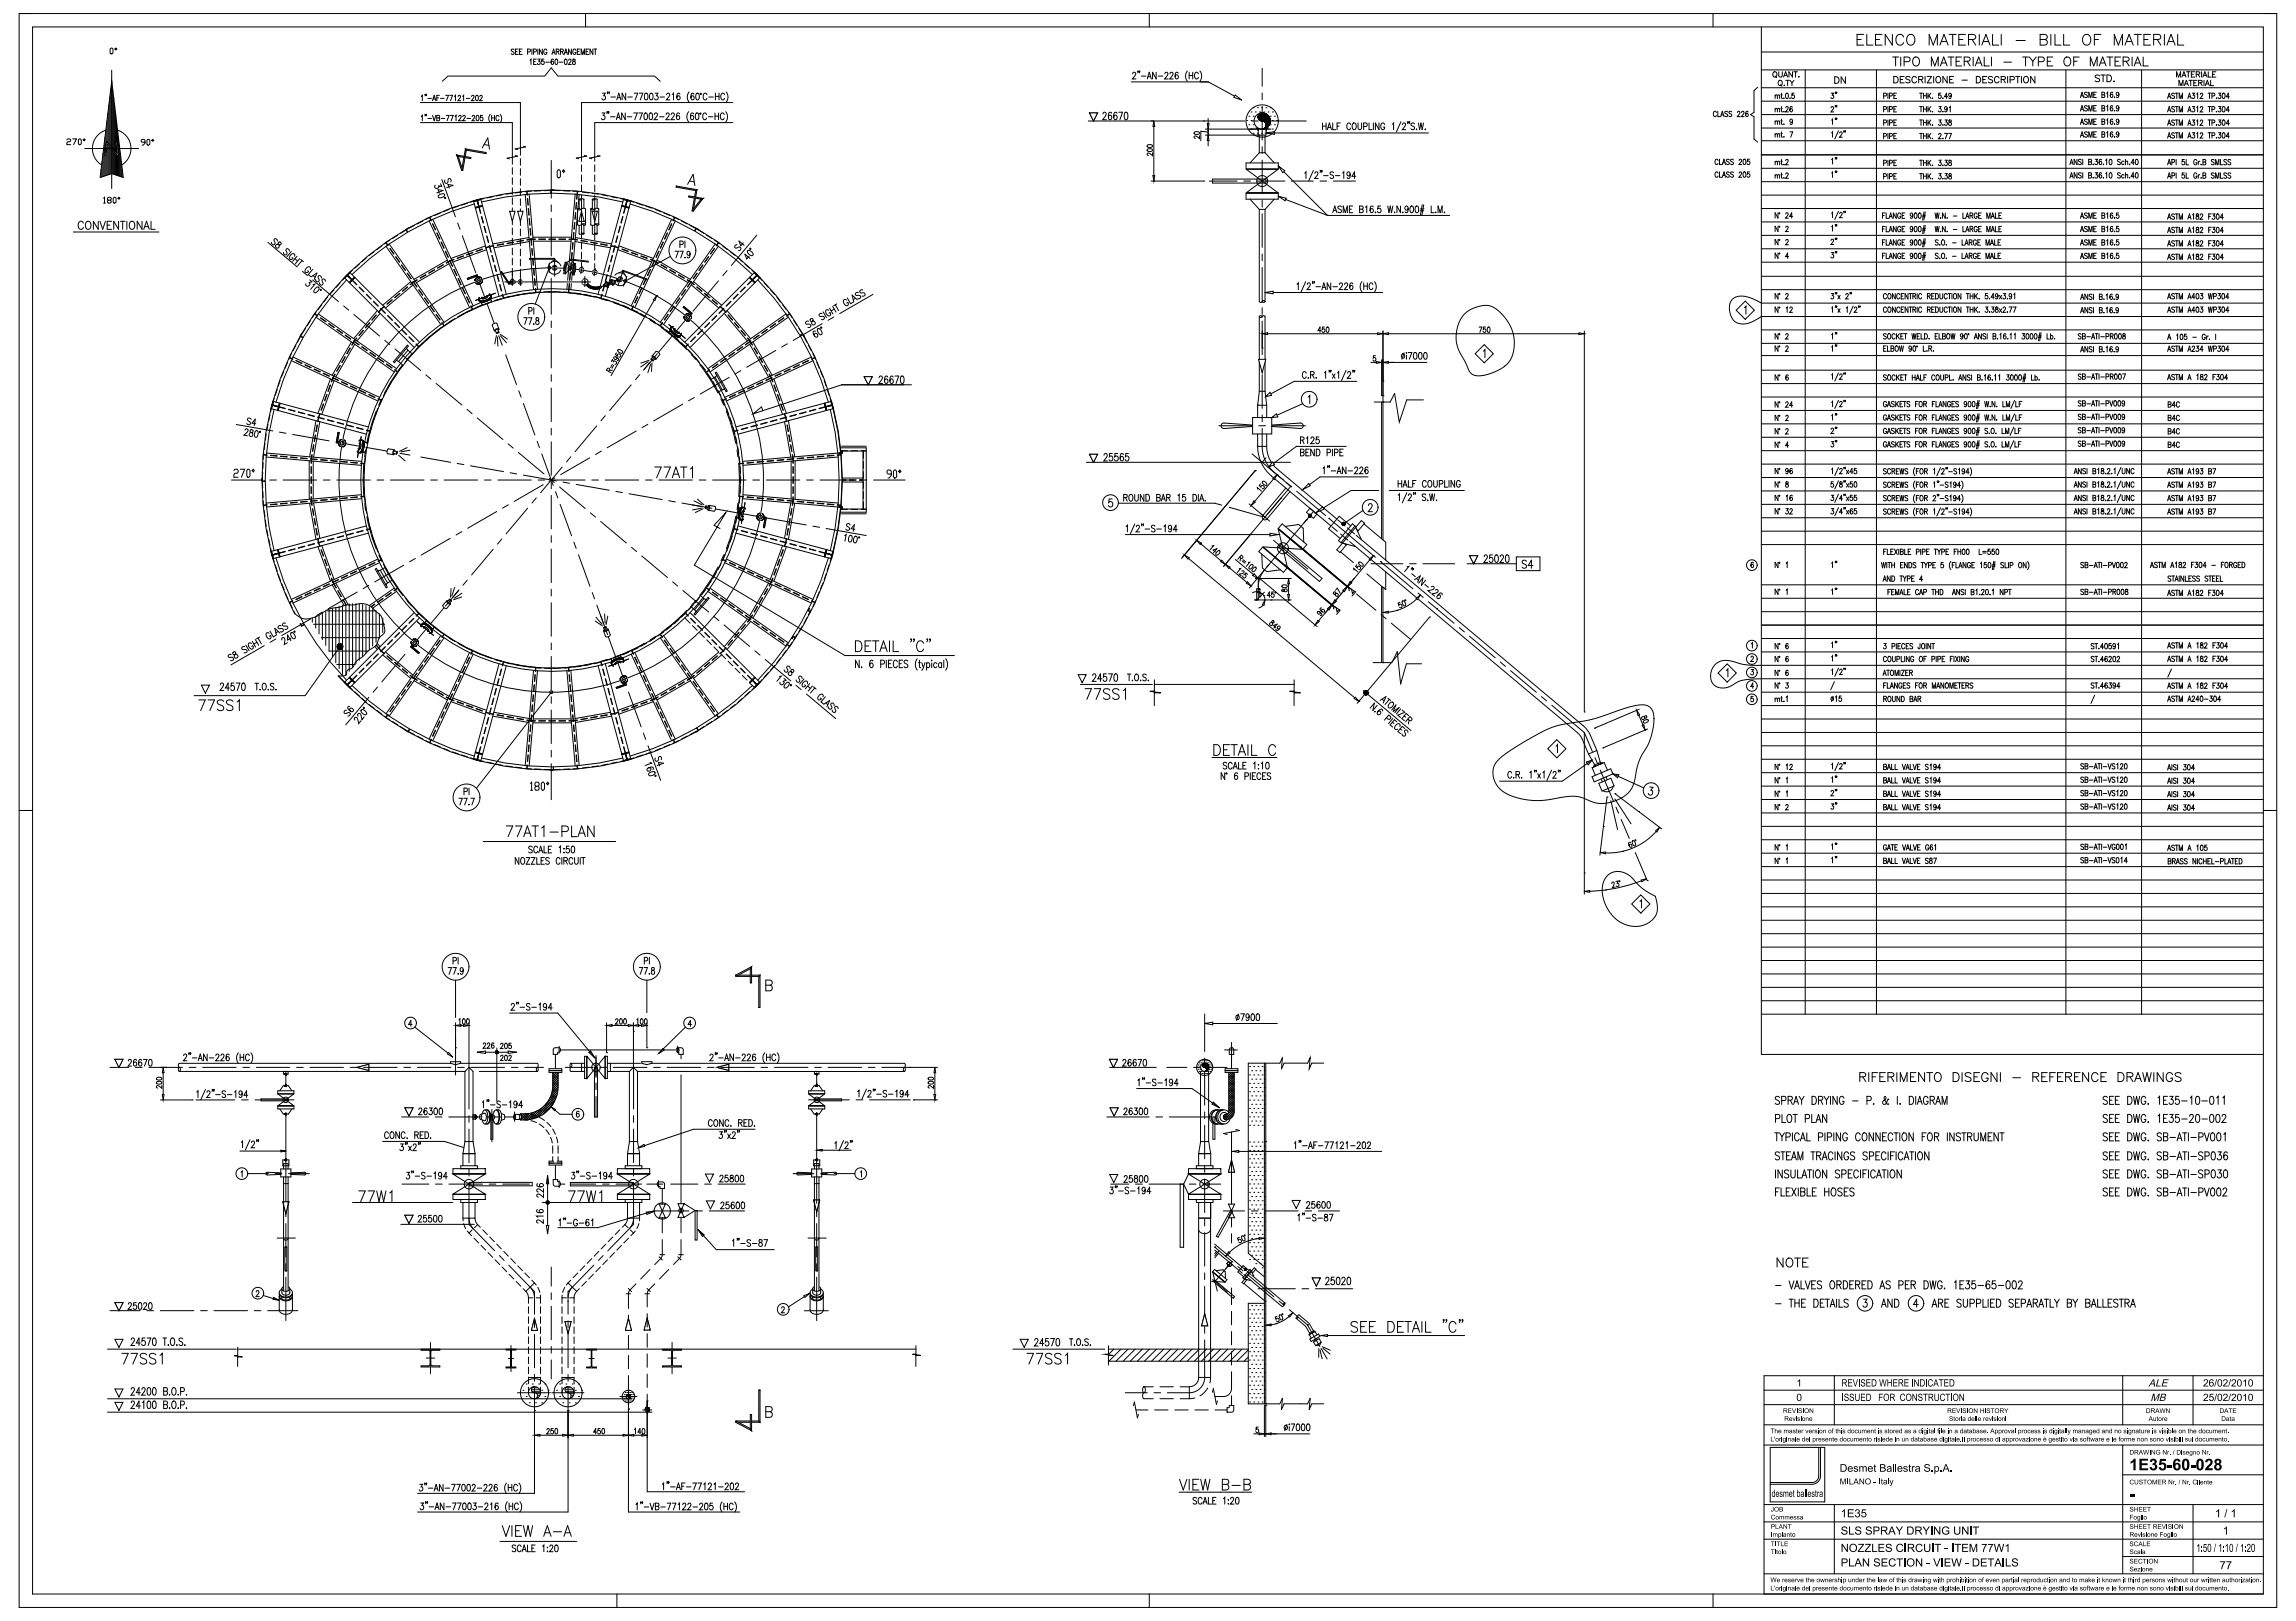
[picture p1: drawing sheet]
<svg xmlns="http://www.w3.org/2000/svg" width="841mm" height="594mm" viewBox="0 0 841 594" stroke-linecap="round" stroke-linejoin="round" font-family="sans-serif">
<g fill="none" stroke="#000" stroke-width=".37">
<path d="M639.2 110.3l3.4 3.4-3.4 3.3-3.3-3.3zM645.1 111.1a11.7 11.7 0 0 0-9.2-2.3 4.7 4.7 0 0 0-2.2 6.2 4.8 4.8 0 0 0 6.9 3.4l4.5-2.4M570.2 271l3.4 3.4-3.4 3.3-3.3-3.3zM553.7 283.3a.73 .73 0 0 0-.9-.6 .73 .73 0 0 0-.5 .9v.6a.73 .73 0 0 0 .5 .9 .73 .73 0 0 0 .9-.6M554.4 284.9v.2zM555.3 283.9l1.1-.2 .2-.3-.2-.6-1.1-.1v2.4M555.9 283.9l.7 1.2M557.3 284.9v.2zM560.3 283.1l.5-.4v2.4M562.2 282.3l-.2 .6M562.7 282.3l-.1 .6M563.2 283.5l1 1.6"/>
<path d="M564.2 283.5l-1 1.6M565.1 283.1l.5-.4v2.4M568.3 282.2l-1.7 3.8M568.8 283.3l.4-.6h.4l.4 .4-.3 .9-1 1.1h1.4M570.9 282.3l-.2 .6M571.5 282.3l-.2 .6M588.8 320.8a6.7 6.7 0 0 1 10 2l1.5 1.7a22.5 22.5 0 0 0 6 3.9 8.2 8.2 0 0 1-.2 7.6 9.9 9.9 0 0 1-15.5-.5 12.4 12.4 0 0 1-2.7-13.6zM597.6 331.2l3.4-3.3 3.3 3.3-3.3 3.4zM600.6 330.3l.6-.6v3"/>
</g>
<path d="M581 279.2l2.1-.7-1.4 1.8z" fill="#fff" stroke="#000" stroke-width=".37"/>
<path d="M506.5 121.3v26M508.5 122.3h69.8M580.3 121.3v139.5M583.1 278.5l-10.9 7.7" fill="none" stroke="#000" stroke-width=".37"/>
<g fill="#fff" stroke="#000" stroke-width=".37">
<path d="M506.5 122.3l2-.3v.6z"/>
<path d="M578.3 122l2 .3-2 .3z"/>
</g>
<g fill="none" stroke="#000" stroke-width=".37">
<path d="M7 5h826.9v584h-826.9zM7 5h4.9M11.9 9.9h817.1v574.2h-817.1zM40.3 18l.4-.4 .7 .4v1.4l-.4 .3-.7-.3zM42.1 18l.3-.4 .4 .4-.4 .3zM214.5 5v4.9M420.9 5v4.9M627.4 5v4.9M645.1 9.9v376.5h183.9M829 5h4.9M39.9 38.5v14.2M40.2 35.6v17.5"/>
<path d="M40.6 32.7v20.8M40.9 29.7v24.2M41.3 32.7v21.6M41.6 35.6v19.1M42 38.5v16.6M661.2 25.6v346M687.3 25.6v346M756.7 25.6v346M784.4 25.6v346M24.5 51.2l.3-.3h.7l.4 .3-.4 .7h-.7l-.3 .4v.7h1.4M26.6 50.9h1.4l-1.1 2.1M28.7 51.2l.4-.3 .7 .3v1.5l-.4 .3-.7-.3z"/>
<path d="M30.5 51.2l.3-.3 .4 .3-.4 .4zM31 54.4h19.8M37.4 59.1v5.7M37.7 56.2v8.5M38.4 50.3v5.9M38.8 47.7a7.1 7.1 0 0 0-4.9 5.9 7.1 7.1 0 0 0 3.3 6.9M38.8 56.9l.5-4.2 3.9 4.4M38.8 47.4v5.9M39.1 44.4v7.5M39.1 53.9v10.3M39.2 52h-.3l-.5 4.9M39.2 52l3.8 4.2-.6-4.2h.5l.6 5"/>
<path d="M39.5 41.5v10.8M39.5 52.9v11.2M39.9 53.3v10.7M40.2 53.7v10.1M40.6 54.1v9.6M40.9 54.5v9.1l-4.2 1.4 4.2-35.3 4.2 35.3M41.3 54.9v8.8M42.3 41.5v14M42.7 44.4v7.6M42.7 53.9v2M43 47.4v5.9M43.1 47.7a7.1 7.1 0 0 1 4.8 5.9 7.1 7.1 0 0 1-3.3 6.9"/>
<path d="M43.4 50.3v5.9M43.7 53.3v11.3M53.1 52.1h-1l-.4-.3 .4-.7h.7l.3 .3v1.1l-.7 .7h-.3M53.8 51.4l.4-.3 .7 .3v1.4l-.4 .4-.7-.4zM55.6 51.4l.3-.3 .4 .3-.4 .4zM37 62.1v2.8M26.8 85h31.4M30.5 81.8a.97 .97 0 0 0-1.1-.7 .97 .97 0 0 0-.8 1.1v.7a.97 .97 0 0 0 .8 1.1 .97 .97 0 0 0 1.1-.7M31.8 81.2a1.39 1.39 0 0 1 1.6 .7 1.39 1.39 0 0 1-.3 1.7l-.5 .4a1.57 1.57 0 0 1-1.4-1.1 1.57 1.57 0 0 1 .6-1.7zM36 81.1v2.9l-1.8-2.9v2.9M36.6 81.1l1 2.9 1-2.9M39.3 82.5h1"/>
<path d="M40.9 81.1h-1.6v2.9h1.6M43.4 81.1v2.9l-1.7-2.9v2.9M44.1 81.1h1.7M44.9 81.1v2.9M46.5 81.1v2.9M47.9 81.2a1.39 1.39 0 0 1 1.5 .7 1.39 1.39 0 0 1-.3 1.7l-.5 .4a1.56 1.56 0 0 1-1.3-1.1 1.56 1.56 0 0 1 .6-1.7zM52 81.1v2.9l-1.7-2.9v2.9M52.7 84l1-2.9 1 2.9M53 83h1.3M55.3 81.1v2.9h1.5M536.4 115a11 11 0 0 1 10.1-2.7 14.7 14.7 0 0 1 6.4 20.1 15.6 15.6 0 0 1-13 5.1 5.9 5.9 0 0 1-2.9-4.2 19.7 19.7 0 0 1-3.7-9.7 12.8 12.8 0 0 1 3.1-8.6zM541.7 119.8h1.1l-.8 2"/>
<path d="M544.1 119.8h-.7l-.1 .9a.58 .58 0 0 1 .8 0 .58 .58 0 0 1 0 .9 .58 .58 0 0 1-.9-.2M544.9 119.9l.3-.1a1.09 1.09 0 0 1 .6 1 1.09 1.09 0 0 1-.6 1l-.5-.9zM638.9 112.7l.6-.5v2.9M540.3 129.6l3.3-3.3 3.4 3.3-3.4 3.4zM543.3 128.7l.6-.6v3M580.3 122.3h.1M506.5 147.3h.1M629.3 246.6l3.3-3.3 3.4 3.3-3.4 3.3zM632.3 245.7l.6-.6v3M645.1 243.8a30.6 30.6 0 0 1-11.5-1.7 5.5 5.5 0 0 0-6.3 2.6 5.5 5.5 0 0 0 1 6.7 6.8 6.8 0 0 0 7.8-1.3l3.2-1 5.8-.4M645.1 258.5h183.9M645.1 253.6h183.9"/>
<path d="M549.2 278.1a89.2 89.2 0 0 1 20.3-11.9l3.4-.9a69.9 69.9 0 0 0 20.8-5.3l3.4-1a8 8 0 0 1 7.2 .1 8.4 8.4 0 0 1 1.2 7.6 25.2 25.2 0 0 1-4.5 10.7 31.6 31.6 0 0 0-2.4 9.1 10.1 10.1 0 0 1-8.1 7.3 12.9 12.9 0 0 1-10.7-1.4 22.2 22.2 0 0 0-11.8 .5 25.7 25.7 0 0 1-17.5-2.9 7.5 7.5 0 0 1-1.3-11.9zM569.9 273.4l.6-.6v3M580.3 260.9h.1M645.1 278.2h183.9M645.1 273.3h183.9M645.1 268.4h183.9M645.1 263.5h183.9M7 297h4.9M549.2 286.2h23M645.1 293h183.9M645.1 288h183.9M645.1 283.1h183.9"/>
<path d="M645.1 297.9h183.9M829 297h4.9M645.1 302.8h183.9M645.1 317.5h183.9M645.1 312.6h183.9M645.1 307.7h183.9M645.1 337.2h183.9M645.1 332.3h183.9M645.1 327.4h183.9M645.1 322.5h183.9M645.1 356.9h183.9M645.1 351.9h183.9"/>
<path d="M645.1 347h183.9M645.1 342.1h183.9M441.2 371.6v13.7M645.1 371.6h183.9M645.1 366.7h183.9M645.1 361.8h183.9M406.4 391.1h17.1M441.2 387.7v2.5M441.2 392.7v12.3M451.1 386.4v1.4M457.2 389.6v28.6M457.7 397h.1"/>
<path d="M457.7 393.9h.1M457.7 390.8h.1M458.4 398.5h.1M458.4 395.4h.1M458.4 392.4h.1M459.2 397h.1M459.2 393.9h.1M459.2 390.8h.1M460 398.5h.1M460 395.4h.1M460 392.4h.1M460.7 397h.1"/>
<path d="M460.7 393.9h.1M460.7 390.8h.1M461.5 398.5h.1M461.5 395.4h.1M461.5 392.4h.1M462.3 397h.1M462.3 393.9h.1M462.3 390.8h.1M463.1 398.5h.1M463.1 395.4h.1M463.1 392.4h.1M463.1 389.6v124.8"/>
<path d="M463.6 389.6v124.8M441.2 407.4v2.5M441.2 412.3v12.3M457.7 418.5h.1M457.7 412.3h.1M457.7 409.2h.1M457.7 406.2h.1M457.7 403.1h.1M457.7 400h.1M458.4 410.8h.1M458.4 407.7h.1M458.4 404.6h.1"/>
<path d="M458.4 401.6h.1M459.2 418.5h.1M459.2 412.3h.1M459.2 409.2h.1M459.2 406.2h.1M459.2 403.1h.1M459.2 400h.1M460 410.8h.1M460 407.7h.1M460 404.6h.1M460 401.6h.1M460.7 418.5h.1"/>
<path d="M460.7 412.3h.1M460.7 409.2h.1M460.7 406.2h.1M460.7 403.1h.1M460.7 400h.1M461.5 410.8h.1M461.5 407.7h.1M461.5 404.6h.1M461.5 401.6h.1M462.3 418.5h.1M462.3 412.3h.1M462.3 409.2h.1"/>
<path d="M462.3 406.2h.1M462.3 403.1h.1M462.3 400h.1M463.1 410.8h.1M463.1 407.7h.1M463.1 404.6h.1M463.1 401.6h.1M650 415.1h1.6M650.8 415.1v2.9M651.8 402.1a.78 .78 0 0 0-1-.4 .78 .78 0 0 0-.5 1l1.3 .7 .2 .8a.91 .91 0 0 1-1.6 0M651.8 415.1l.9 1.4v1.5M652.6 403.3l1.3-.2 .2-.4-.2-.8-1.3-.2v3"/>
<path d="M653.6 415.1l-.9 1.4M654.1 416.6l1.4-.1 .2-.4-.2-.9-1.4-.1v2.9M654.9 403.1l1.4-.1 .2-.4-.2-.7-1.4-.2v3M655.7 403.1l.8 1.6M656.5 415.1v2.9M657 404.7l.8-3 .9 3M657.3 403.7h1.1M659 401.7l.9 1.4v1.6M659 415.8a.87 .87 0 0 0-1.1-.7 .87 .87 0 0 0-.6 1.1v.7a.87 .87 0 0 0 .6 1.1 .87 .87 0 0 0 1.1-.7M659.4 418l.9-2.9 .9 2.9M659.8 417.1h1.1M660.8 401.7l-.9 1.4"/>
<path d="M661.8 415.1v2.9h1.3M663.7 401.7a1.58 1.58 0 0 1 1.6 1 1.58 1.58 0 0 1-.5 1.8l-1.1 .2zM666 403.1l1.4-.1 .1-1-.4-.3h-1.1v3M666 416.6l1.4-.1 .2-.4-.2-.9-1.4-.1v2.9M666.8 403.1l.8 1.6M668.1 401.7l.9 1.4v1.6M668.4 415.1v2.9M669.3 416.6l1.4-.1 .2-.4-.2-.9-1.4-.1v2.9M669.9 401.7l-.9 1.4M670.4 401.7v3M671.7 415.1v2.9M672.9 401.7v3l-1.6-3v3"/>
<path d="M674.1 415.1v2.9l-1.5-2.9v2.9M675.4 402.4a.87 .87 0 0 0-1.1-.7 .87 .87 0 0 0-.6 1.1v.8a.88 .88 0 0 0 .8 1.1 .88 .88 0 0 0 .9-1.1h-.6M676.6 415.8a.87 .87 0 0 0-1.1-.7 .87 .87 0 0 0-.6 1.1v.7a.88 .88 0 0 0 .9 1.2 .88 .88 0 0 0 .8-1.2h-.6M678.5 403.4h2M681.3 415.8a.87 .87 0 0 0-1-.7 .87 .87 0 0 0-.7 1.1v.7a.87 .87 0 0 0 .7 1.1 .87 .87 0 0 0 1-.7M682.5 415.2l.2-.1a1.59 1.59 0 0 1 1.2 1.2 1.59 1.59 0 0 1-.5 1.6l-.3 .1a1.6 1.6 0 0 1-1.2-1.2 1.6 1.6 0 0 1 .6-1.6zM683.8 403.3l1.4-.2 .2-.4-.2-.8-1.4-.2v3M686.2 415.1v2.9l-1.6-2.9v2.9M686.3 404.4v.3zM688.6 415.1v2.9l-1.5-2.9v2.9M689.5 416.5h.9M691 415.1h-1.5v2.9h1.5"/>
<path d="M691.8 403l-.2-.3-.5 1.1a.91 .91 0 0 1-1.3 .7l-.1-.9 1.1-1.2-.4-.7-.3 .4 .1 .7 1 1.7 .5 .2 .1-.3M693.2 415.8a.87 .87 0 0 0-1-.7 .87 .87 0 0 0-.6 1.1v.7a.87 .87 0 0 0 .6 1.1 .87 .87 0 0 0 1-.7M693.7 415.1h1.6M694.5 415.1v2.9M694.9 401.7v3M695.8 415.1v2.9M695.9 404.4v.3zM697.1 415.2l.2-.1a1.6 1.6 0 0 1 1.2 1.2 1.6 1.6 0 0 1-.5 1.6l-.3 .1a1.61 1.61 0 0 1-1.2-1.2 1.61 1.61 0 0 1 .6-1.6zM699.3 401.7a1.58 1.58 0 0 1 1.6 1 1.58 1.58 0 0 1-.5 1.8l-1.1 .2zM700.8 415.1v2.9l-1.6-2.9v2.9M701.7 401.7v3M702.2 404.7l.9-3 .9 3"/>
<path d="M702.6 403.7h1.1M704 416.5h.9M705.5 415.1h-1.5v2.9M706.2 402.4a.87 .87 0 0 0-1.1-.7 .87 .87 0 0 0-.6 1.1v.8a.88 .88 0 0 0 .8 1.1 .88 .88 0 0 0 .9-1.1h-.6M706.4 415.2l.2-.1a1.6 1.6 0 0 1 1.2 1.2 1.6 1.6 0 0 1-.5 1.6l-.2 .1a1.61 1.61 0 0 1-1.3-1.2 1.61 1.61 0 0 1 .6-1.6zM706.9 403.1l1.4-.1 .2-.4-.2-.7-1.4-.2v3M707.7 403.1l.8 1.6M708.5 416.5l1.4-.1 .2-.5-.2-.7-1.4-.1v2.9M709 404.7l.9-3 .9 3M709.3 403.7h1.1M709.3 416.5l.8 1.5M711.3 404.7v-3l.9 3 .9-3v3"/>
<path d="M713.2 415.1v2.9M715.7 415.1v2.9l-1.6-2.9v2.9M718.1 415.5a.78 .78 0 0 0-1-.4 .78 .78 0 0 0-.5 1l1.3 .7 .2 .8a.92 .92 0 0 1-1.6 0M718.5 415.1h1.6M719.3 415.1v2.9M720.7 416.5l1.3-.1 .2-.5-.2-.7-1.3-.1v2.9M721.5 416.5l.7 1.5M723 415.1v2.1a.79 .79 0 0 0 .8 .9 .79 .79 0 0 0 .8-.9v-2.1M725.5 418v-2.9l.9 2.9 .9-2.9v2.9M728.2 416.5h.9M729.7 415.1h-1.5v2.9h1.5M731.9 415.1v2.9l-1.6-2.9v2.9"/>
<path d="M732.5 415.1h1.5M733.2 415.1v2.9M441.2 427.1v2.4M441.2 432v12.3M457.7 427.7h.1M457.7 424.6h.1M457.7 421.5h.1M457.7 430.8h.1M457.7 433.8h.1M457.7 436.9h.1M457.7 440h.1M458.4 426.1h.1"/>
<path d="M458.4 423.1h.1M458.4 420h.1M458.4 429.2h.1M458.4 432.3h.1M458.4 435.4h.1M458.4 438.4h.1M459.2 427.7h.1M459.2 424.6h.1M459.2 421.5h.1M459.2 430.8h.1M459.2 433.8h.1M459.2 436.9h.1"/>
<path d="M459.2 440h.1M460 426.1h.1M460 423.1h.1M460 420h.1M460 429.2h.1M460 432.3h.1M460 435.4h.1M460 438.4h.1M460.7 427.7h.1M460.7 424.6h.1M460.7 421.5h.1M460.7 430.8h.1"/>
<path d="M460.7 433.8h.1M460.7 436.9h.1M460.7 440h.1M461.5 426.1h.1M461.5 423.1h.1M461.5 420h.1M461.5 429.2h.1M461.5 432.3h.1M461.5 435.4h.1M461.5 438.4h.1M462.3 427.7h.1M462.3 424.6h.1"/>
<path d="M462.3 421.5h.1M462.3 430.8h.1M462.3 433.8h.1M462.3 436.9h.1M462.3 440h.1M463.1 426.1h.1M463.1 423.1h.1M463.1 420h.1M463.1 429.2h.1M463.1 432.3h.1M463.1 435.4h.1M463.1 438.4h.1"/>
<path d="M650.3 428.7v2.9M650.3 436.7h.9M651.8 422.5a.78 .78 0 0 0-1-.4 .78 .78 0 0 0-.5 .9l1.3 .7 .2 .9a.91 .91 0 0 1-1.6 0M651.8 435.3h-1.5v2.9M652.2 422.1h1.6M652.3 435.3v2.9h1.4M652.8 428.7v2.9l-1.6-2.9v2.9M653 422.1v2.9M654.2 436.7h.9M654.4 423.5h.9M655.1 429.1a.78 .78 0 0 0-1-.4 .78 .78 0 0 0-.4 1l1.2 .7 .2 .8a.91 .91 0 0 1-1.5 0M655.7 435.3h-1.5v2.9h1.5"/>
<path d="M655.8 422.1h-1.4v2.9h1.4M655.9 428.7v2.1a.79 .79 0 0 0 .8 .8 .79 .79 0 0 0 .8-.8v-2.1M656.2 425l.9-2.9 .9 2.9M656.3 435.3l1.5 2.9M656.5 424h1.1M657.8 435.3l-1.5 2.9M658.4 428.7v2.9h1.4M658.5 425v-2.9l.9 2.9 .9-2.9v2.9M658.6 435.3v2.9M659.5 436.7h1l.5 .3 .1 .7-.6 .5h-1v-2.9h1l.5 .3 .1 .5-.6 .6M660 431.6l.9-2.9 .9 2.9M660.3 430.6h1.1"/>
<path d="M661.9 435.3v2.9h1.3M662 428.7h1.6M662.8 428.7v2.9M663.2 422.1h1.6M663.8 436.7h.9M664 422.1v2.9M664.1 428.7v2.9M665.3 435.3h-1.5v2.9h1.5M665.4 423.5l1.3-.2 .1-1-.4-.2h-1v2.9M665.4 428.8l.2-.1a1.6 1.6 0 0 1 1.2 1.2 1.6 1.6 0 0 1-.5 1.6l-.3 .1a1.6 1.6 0 0 1-1.2-1.2 1.6 1.6 0 0 1 .6-1.6zM666.2 423.5l.7 1.5M667.4 425l.9-2.9 .9 2.9"/>
<path d="M667.7 424h1.2M668.3 436.7h1.6M668.3 435.3v2.9M669.1 428.7v2.9l-1.6-2.9v2.9M669.9 435.3v2.9M671.1 435.4l.2-.1a1.52 1.52 0 0 1 1.2 1.5 1.52 1.52 0 0 1-1.2 1.4 1.97 1.97 0 0 1-.2-2.8zM671.3 422.8a.87 .87 0 0 0-1-.7 .87 .87 0 0 0-.7 1.1v.7a.87 .87 0 0 0 .7 1.1 .87 .87 0 0 0 1-.7M672.1 422.1v2.9M673.8 429.1a.78 .78 0 0 0-1-.4 .78 .78 0 0 0-.5 1l1.3 .7 .2 .8a.92 .92 0 0 1-1.6 0M674.6 430.2l1.3-.1 .3-.4-.3-.9-1.3-.1v2.9M674.6 422.1v2.9l-1.6-2.9v2.9M674.7 435.7a.78 .78 0 0 0-1-.4 .78 .78 0 0 0-.5 1l1.3 .7 .2 .8a.91 .91 0 0 1-1.6 0"/>
<path d="M675.5 436.7h.9M677 430.1h.8M677 435.3h-1.5v2.9h1.5M677.1 422.8a.87 .87 0 0 0-1.1-.7 .87 .87 0 0 0-.6 1.1v.7a.88 .88 0 0 0 .8 1.1 .88 .88 0 0 0 .9-1.1h-.6M678.4 428.7h-1.4v2.9h1.4M679.1 435.7a.78 .78 0 0 0-1-.4 .78 .78 0 0 0-.5 1l1.3 .7 .2 .8a.92 .92 0 0 1-1.6 0M679.3 422.5a.79 .79 0 0 0-1-.4 .79 .79 0 0 0-.5 .9l1.3 .7 .2 .9a.92 .92 0 0 1-1.6 0M680.7 429.4a.87 .87 0 0 0-1.1-.7 .87 .87 0 0 0-.6 1.1v.7a.87 .87 0 0 0 .6 1.1 .87 .87 0 0 0 1.1-.7M681.4 428.7v2.9M682.3 430.1h.9M683.8 428.7h-1.5v2.9M683.9 422.5a.78 .78 0 0 0-1-.4 .78 .78 0 0 0-.4 .9l1.2 .7 .2 .9a.92 .92 0 0 1-1.6 0"/>
<path d="M684.4 428.7v2.9M684.7 423.6l1.4-.1 .2-.5-.2-.8-1.4-.1v2.9M686.8 429.4a.87 .87 0 0 0-1-.7 .87 .87 0 0 0-.6 1.1v.7a.87 .87 0 0 0 .6 1.1 .87 .87 0 0 0 1-.7M687.1 423.5h.9M687.3 431.6l.9-2.9 .9 2.9M687.6 430.6h1.1M688.5 422.1h-1.4v2.9h1.4M689.3 428.7h1.6M690.1 428.7v2.9M690.8 422.8a.87 .87 0 0 0-1.1-.7 .87 .87 0 0 0-.6 1.1v.7a.87 .87 0 0 0 .6 1.1 .87 .87 0 0 0 1.1-.7M691.4 428.7v2.9M691.6 422.1v2.9"/>
<path d="M692.5 423.5h.9M692.7 428.8l.2-.1a1.61 1.61 0 0 1 1.2 1.2 1.61 1.61 0 0 1-.5 1.6l-.2 .1a1.61 1.61 0 0 1-1.3-1.2 1.61 1.61 0 0 1 .6-1.6zM693.9 422.1h-1.4v2.9M694.5 422.1v2.9M696.4 428.7v2.9l-1.6-2.9v2.9M697 422.8a.87 .87 0 0 0-1.1-.7 .87 .87 0 0 0-.6 1.1v.7a.87 .87 0 0 0 .6 1.1 .87 .87 0 0 0 1.1-.7M697.4 425l.9-2.9 .9 2.9M697.7 424h1.2M699.4 422.1h1.6M700.2 422.1v2.9M701.6 422.1v2.9M702.8 422.2l.2-.1a1.6 1.6 0 0 1 1.2 1.2 1.6 1.6 0 0 1-.5 1.6l-.2 .1a1.61 1.61 0 0 1-1.2-1.2 1.61 1.61 0 0 1 .5-1.6z"/>
<path d="M706.5 422.1v2.9l-1.6-2.9v2.9M441.2 446.7v2.5M441.2 451.7v12.2M444.9 457l6.6 5.5M457.7 443.1h.1M457.7 446.1h.1M457.7 449.2h.1M457.7 452.3h.1M457.7 455.3h.1M457.7 458.4h.1M458.4 441.5h.1M458.4 444.6h.1"/>
<path d="M458.4 447.7h.1M458.4 450.7h.1M458.4 453.8h.1M458.4 456.9h.1M458.4 459.9h.1M459.2 443.1h.1M459.2 446.1h.1M459.2 449.2h.1M459.2 452.3h.1M459.2 455.3h.1M459.2 458.4h.1M460 441.5h.1"/>
<path d="M460 444.6h.1M460 447.7h.1M460 450.7h.1M460 453.8h.1M460 456.9h.1M460 459.9h.1M460.7 443.1h.1M460.7 446.1h.1M460.7 449.2h.1M460.7 452.3h.1M460.7 455.3h.1M460.7 458.4h.1"/>
<path d="M461.5 441.5h.1M461.5 444.6h.1M461.5 447.7h.1M461.5 450.7h.1M461.5 453.8h.1M461.5 456.9h.1M461.5 459.9h.1M462.3 443.1h.1M462.3 446.1h.1M462.3 449.2h.1M462.3 452.3h.1M462.3 455.3h.1"/>
<path d="M462.3 458.4h.1M463.1 441.5h.1M463.1 444.6h.1M463.1 447.7h.1M463.1 450.7h.1M463.1 453.8h.1M463.1 456.9h.1M463.1 459.9h.1M441.2 466.4v2.5M441.2 471.3v12.3M451.1 471.9v6.2M453.4 464.1l1.9 1.6"/>
<path d="M457.2 467.2l9.4 7.9M457.2 477.6v36.8h11.6l.9-2-.3 4.1 .9-2.1M457.7 479.9h.1M457.7 461.5h.1M458.4 478.4h.1M459.2 479.9h.1M459.2 461.5h.1M460 478.4h.1M460 463h.1M460.7 479.9h.1M460.7 461.5h.1M461.5 478.4h.1"/>
<path d="M461.5 463h.1M462.3 479.9h.1M462.3 461.5h.1M462.3 464.6h.1M463.1 478.4h.1M463.1 463h.1M463.1 466.1h.1M468.5 476.7l1.9 1.6M472.2 479.9l6.6 5.5 4.6 8M650.3 471h2M650.3 477.7h2M655.3 469.3l.9 3 .9-3"/>
<path d="M655.3 476h1.5M656 476v3M657.3 472.3l.9-3 .9 3M657.4 476v3M657.4 477.4h1.6M657.6 471.3h1.1M659 476v3M659.6 469.3v3h1.4M659.9 477.4h.9M661.2 469.3l.9 3 .9-3M661.3 476h-1.4v3h1.4M663.6 470.7h.9"/>
<path d="M664.4 476a1.58 1.58 0 0 1 1.6 1 1.58 1.58 0 0 1-.5 1.8l-1.1 .2zM665 469.3h-1.4v3h1.4M666.7 477.4h.9M667.2 469.7a.78 .78 0 0 0-1-.4 .78 .78 0 0 0-.5 1l1.2 .7 .3 .9a.91 .91 0 0 1-1.6 0M668.2 476h-1.5v3h1.5M668.5 476h1.6M669.3 476v3M670.3 479l.9-3 .9 3M670.7 469.5l.2-.2a1.59 1.59 0 0 1 1.2 1.2 1.59 1.59 0 0 1-.5 1.6l-.3 .2a1.6 1.6 0 0 1-1.2-1.2 1.6 1.6 0 0 1 .6-1.6zM670.7 478h1.1M672.7 476v3M672.8 470.7l1.3-.1 .2-1-.5-.3h-1v3"/>
<path d="M673.6 476v3h1.3M673.6 470.7l.8 1.6M675.1 469.3a1.58 1.58 0 0 1 1.7 1 1.58 1.58 0 0 1-.5 1.8l-1.2 .2zM677 476.5a.78 .78 0 0 0-1.1-.5 .78 .78 0 0 0-.4 1l1.2 .7 .3 .9a.92 .92 0 0 1-1.6 0M677.5 470.7h.9M679 469.3h-1.5v3h1.5M679.6 470.7l1.4-.1 .2-.4-.2-.7-1.4-.2v3M680.4 470.7l.8 1.6M682 470.7h.9M682.6 476h1.2l-.7 1.2a.87 .87 0 0 1 .8 1.3 .87 .87 0 0 1-1.6-.1M683.5 469.3h-1.5v3h1.5M684.1 469.3a1.57 1.57 0 0 1 1.7 1 1.57 1.57 0 0 1-.5 1.8l-1.2 .2z"/>
<path d="M688.5 472.3l.9-3 .9 3M688.9 471.3h1.1M689.1 479l.9-3 .9 3M689.4 478h1.1M692.3 469.7a.78 .78 0 0 0-1-.4 .78 .78 0 0 0-.4 1l1.2 .7 .2 .9a.92 .92 0 0 1-1.5 0M693 476v3l-1.6-3v3M693.9 476a1.58 1.58 0 0 1 1.6 1 1.58 1.58 0 0 1-.5 1.8l-1.1 .2zM695.5 470.9l1.3-.2 .3-.4-.3-.8-1.3-.2v3M697.9 470.7h.8M699.3 469.3h-1.4v3h1.4M700 470.7l1.3-.1 .1-1-.4-.3h-1v3M700.8 470.7l.8 1.6"/>
<path d="M702.6 478h-1.7l1.1-2v3M704.7 469.3a1.58 1.58 0 0 1 1.6 1 1.58 1.58 0 0 1-.5 1.8l-1.1 .2zM706.8 469.3l.6 3 .6-3 .5 3 .6-3M707.6 479l.9-3 .9 3M708 478h1.1M710 477.4l1.3-.1 .3-.4-.3-.7-1.3-.2v3M710.8 477.4l.8 1.6M711.3 470a.87 .87 0 0 0-1-.7 .87 .87 0 0 0-.6 1.1v.7a.88 .88 0 0 0 .8 1.2 .88 .88 0 0 0 .8-1.2h-.5M712.2 472v.3zM712.3 477.4h.9M713.8 476h-1.5v3h1.5M715.8 469.9l.6-.6v3"/>
<path d="M717.9 470.7h.8M718.3 476.5a.78 .78 0 0 0-1-.5 .78 .78 0 0 0-.5 1l1.3 .7 .2 .9a.92 .92 0 0 1-1.6 0M719.1 476v2.1a.79 .79 0 0 0 .8 .9 .79 .79 0 0 0 .8-.9v-2.1M719.3 469.3h-1.4v3h1.4M720.1 469.3h1.2l-.6 1.1a.87 .87 0 0 1 .7 1.4 .87 .87 0 0 1-1.5-.1M721.6 477.6l1.3-.2 .2-.4-.2-.8-1.3-.2v3M723.5 469.3h-1.2l-.1 1.3a.9 .9 0 0 1 1.3 .1 .9 .9 0 0 1 0 1.2 .9 .9 0 0 1-1.3 .1l-.1-.3M723.9 477.6l1.4-.2 .2-.4-.2-.8-1.4-.2v3M724.5 471h2M726.3 476v3h1.3M728.2 476v3M728.8 469.7a.63 .63 0 0 0-1.1-.2l-.3 1.1a1.23 1.23 0 0 0 .7 1.7 .86 .86 0 0 0 .8-1.1 .86 .86 0 0 0-1.2-.6l-.3 .7"/>
<path d="M729.1 477.4h.9M730.5 476h-1.4v3h1.4M730.9 469.3h-1.1l-.1 1.3a.9 .9 0 0 1 1.2 .1 .9 .9 0 0 1 0 1.2 .9 .9 0 0 1-1.2 .1l-.2-.3M731.2 476a1.58 1.58 0 0 1 1.6 1 1.58 1.58 0 0 1-.5 1.8l-1.1 .2zM731.9 471h2M735 469.5l.6-.2a1.93 1.93 0 0 1 0 3h-.2a2.19 2.19 0 0 1-.4-2.8zM737.3 469.5l.6-.2a1.93 1.93 0 0 1 0 3h-.3a2.19 2.19 0 0 1-.3-2.8zM737.4 476.5a.78 .78 0 0 0-1-.5 .78 .78 0 0 0-.5 1l1.3 .7 .2 .9a.92 .92 0 0 1-1.6 0M738.2 477.4h.9M739.3 470l.5-.7 .6 .2 .3 .4-.4 1-1.1 1.4h1.6M739.6 476h-1.4v3h1.4M740.3 477.6l1.4-.2 .2-.4-.2-.8-1.4-.2v3"/>
<path d="M742.3 479l.9-3 .9 3M742.7 478h1.1M744.7 477.4l1.4-.1 .2-.4-.2-.7-1.4-.2v3M745.5 477.4l.8 1.6M746.7 479l.9-3 .9 3M747.1 478h1.1M748.8 476h1.5M749.5 476v3M750.9 476v3h1.3M752.5 476l.9 1.4v1.6M754.3 476l-.9 1.4M757.2 477.4h1l.4 .3 .2 .7-.6 .6h-1v-3h1l.4 .3 .2 .6-.6 .5"/>
<path d="M759.2 476l.9 1.4v1.6M761 476l-.9 1.4M763.9 477.4h1l.5 .3 .1 .7-.6 .6h-1v-3h1l.5 .3 .1 .6-.6 .5M765.9 479l.9-3 .9 3M766.3 478h1.1M768.3 476v3h1.4M770.2 476v3h1.4M772.1 477.4h.9M773.6 476h-1.5v3h1.5M775.7 476.5a.78 .78 0 0 0-1-.5 .78 .78 0 0 0-.4 1l1.2 .7 .2 .9a.91 .91 0 0 1-1.5 0M776.2 476h1.5M777 476v3"/>
<path d="M778.3 477.4l1.4-.1 .2-.4-.2-.7-1.4-.2v3M779.1 477.4l.8 1.6M780.3 479l.9-3 .9 3M780.7 478h1.1M371 494.4h33.6M406 498.8h51.2M406 493.1v3.1h-1.2l2.9 .5h-1.7v3.5M408 494.4l-2.1 2M410.6 494.4l-4.5 4.4M413.2 494.4l-4.4 4.4M415.8 494.4l-4.4 4.4M418.4 494.4l-4.4 4.4"/>
<path d="M421 494.4l-4.4 4.4M423.6 494.4l-4.4 4.4M426.2 494.4l-4.4 4.4M428.8 494.4l-4.4 4.4M431.4 494.4l-4.4 4.4M434 494.4l-4.4 4.4M436.6 494.4l-4.4 4.4M439.2 494.4l-4.4 4.4M441.2 486.1v2.4M441.2 491v13.7M441.9 494.4l-4.5 4.4M444.5 494.4l-4.5 4.4"/>
<path d="M447.1 494.4l-4.5 4.4M449.7 494.4l-4.4 4.4M451.1 480.5v4.9M451.1 487.9v4.9M451.1 495.3v4.9M452.3 494.4l-4.4 4.4M454.9 494.4l-4.4 4.4M457.2 494.6l-4.1 4.2M457.2 497.2l-1.5 1.6M457.7 495.3h.1M457.7 492.2h.1M457.7 489.1h.1"/>
<path d="M457.7 486.1h.1M457.7 483h.1M457.7 498.4h.1M458.4 493.8h.1M458.4 490.7h.1M458.4 487.6h.1M458.4 484.5h.1M458.4 481.5h.1M458.4 496.8h.1M458.4 499.9h.1M459.2 495.3h.1M459.2 492.2h.1"/>
<path d="M459.2 489.1h.1M459.2 486.1h.1M459.2 483h.1M459.2 498.4h.1M460 493.8h.1M460 490.7h.1M460 487.6h.1M460 484.5h.1M460 481.5h.1M460 496.8h.1M460 499.9h.1M460.7 495.3h.1"/>
<path d="M460.7 492.2h.1M460.7 489.1h.1M460.7 486.1h.1M460.7 483h.1M460.7 498.4h.1M461.5 493.8h.1M461.5 490.7h.1M461.5 487.6h.1M461.5 484.5h.1M461.5 481.5h.1M461.5 496.8h.1M461.5 499.9h.1"/>
<path d="M462.3 495.3h.1M462.3 492.2h.1M462.3 489.1h.1M462.3 486.1h.1M462.3 483h.1M462.3 498.4h.1M463.1 493.8h.1M463.1 490.7h.1M463.1 487.6h.1M463.1 484.5h.1M463.1 481.5h.1M463.1 496.8h.1"/>
<path d="M463.1 499.9h.1M479.7 490.7l3.2-1.9 .5 .9-3.2 1.8zM481.1 491.7l2.1-1.2 .7 1.3-2.1 1.2zM481.1 487.7v.4M481.2 488h.2M481.3 487.9l-.1 .2M481.4 490.9l.3 .5M481.6 487.8l.8 1.3M482.3 490.4l.3 .5M483.1 494.2l-.1 3.1M483.5 494.6l.8 3.3M483.8 491.9l-.6 1h-1.2"/>
<path d="M483.9 494.1l2.2 3.8M484 489.4h52.5M484.3 493.5l2.9 1.2M484.5 494l2.7 2.1M497.2 484.8a1.29 1.29 0 0 0-1.3-.6 1.29 1.29 0 0 0-1.1 1l.4 .5 1.3 .6a.96 .96 0 0 1 .7 1 .96 .96 0 0 1-.8 .9l-1.2-.2-.4-.4M498.4 486.1h1.3M500.6 484.2h-2.2v4h2.2M501.6 486.1h1.3M503.8 484.2h-2.2v4h2.2M508.3 484.2a2.1 2.1 0 0 1 2.4 1.2 2.1 2.1 0 0 1-.7 2.6l-1.7 .2zM511.9 486.1h1.3M514.1 484.2h-2.2v4h2.2"/>
<path d="M514.6 484.2h2.3M515.7 484.2v4M517.3 488.2l1.3-4 1.4 4M517.8 486.8h1.6M520.8 484.2v4M522.1 484.2v4h2.1M528.9 483.7l-.2 .1-.2-.1 .2-.2 .2 .2-.4 .9M529.9 483.7l-.2 .1-.1-.1 .1-.2 .2 .2-.3 .9M533.3 485.2a1.3 1.3 0 0 0-1.6-1 1.3 1.3 0 0 0-1 1.5 1.63 1.63 0 0 0 .3 1.8 1.63 1.63 0 0 0 1.8 .5l.5-.8M534.8 483.7l-.2 .1-.2-.1 .2-.2 .2 .2-.4 .9M535.8 483.7l-.2 .1-.1-.1 .1-.2 .2 .2-.3 .9M418.8 508.2l.4 .1 .3 .7-.1 .9-.4 .4-.3-.2-.2-.7z"/>
<path d="M419 510.3l-.5 .9 .3 1.3h3.6M419 508.1h3.4M424.9 512.5h4.9M424.9 508.1h4.9M432.2 512.5h3.4M432.2 508.1h3.4M445 511.7h3.1M451.1 502.6v6.2M457.7 501.4h.1M457.7 504.5h.1M457.7 507.6h.1M457.7 510.6h.1"/>
<path d="M457.7 513.7h.1M458.4 503h.1M458.4 506h.1M458.4 509.1h.1M458.4 512.2h.1M459.2 501.4h.1M459.2 504.5h.1M459.2 507.6h.1M459.2 510.6h.1M459.2 513.7h.1M460 503h.1M460 506h.1"/>
<path d="M460 509.1h.1M460 512.2h.1M460.7 501.4h.1M460.7 504.5h.1M460.7 507.6h.1M460.7 510.6h.1M460.7 513.7h.1M461.5 503h.1M461.5 506h.1M461.5 509.1h.1M461.5 512.2h.1M462.3 501.4h.1"/>
<path d="M462.3 504.5h.1M462.3 507.6h.1M462.3 510.6h.1M462.3 513.7h.1M463.1 503h.1M463.1 506h.1M463.1 509.1h.1M463.1 512.2h.1M480.5 514.4l-1 2.1 .4-4.1-1 2h-8.6M480.5 514.4h4.3M184 559l1.3 3.9 1.4-3.9M187.5 559v3.9"/>
<path d="M191 559h-2.1v3.9h2.1M191.7 559l.9 3.9 .8-3.9 .8 3.9 .9-3.9M431.9 546.8h26.6M432 542l1.4 4 1.3-4M435.6 542v4M436.9 543.9h1.4M438.3 549l-.5-.3-.8 .3 .2 .6 1.1 .8v.4l-.5 .3-.8-.3M439.1 542h-2.2v4h2.2M439.8 542l.8 4 .9-4 .8 4 .8-4M440.2 549.3a.72 .72 0 0 0-.8-.6 .72 .72 0 0 0-.6 .9v.6a.72 .72 0 0 0 .6 .9 .72 .72 0 0 0 .8-.6M440.6 551.1l.8-2.4 .7 2.4M440.9 550.3h.9"/>
<path d="M442.6 548.7v2.4h1.1M444.2 549.8h.7M445.4 548.7h-1.2v2.4h1.2M447.7 543.9h1.5a1.04 1.04 0 0 1 .9 1 1.04 1.04 0 0 1-.9 1.1h-1.5v-4h1.5a.94 .94 0 0 1 .9 1 .94 .94 0 0 1-.9 .9M448.1 549.1l.5-.4v2.4M449.9 549.5v.2zM449.9 550.9v.2zM450.7 549.3l.4-.6 .6 .1 .2 .3-.3 .9-1 1.1h1.4M451.2 544.3h3.1M452.8 548.8l.5-.1 .4 .4v1.6l-.4 .4-.7-.4-.1-1zM455.6 543.9h1.5a1.04 1.04 0 0 1 .9 1 1.04 1.04 0 0 1-.9 1.1h-1.5v-4h1.5a.94 .94 0 0 1 .9 1 .94 .94 0 0 1-.9 .9M183.1 564.8h28.1"/>
<path d="M188.9 560.9h1.3M188.9 566.5l-.5-.4-.8 .4 .2 .6 1 .5 .1 .6-.5 .4-.8-.4M190.9 566.7a.73 .73 0 0 0-.9-.6 .73 .73 0 0 0-.5 1v.5a.73 .73 0 0 0 .5 1 .73 .73 0 0 0 .9-.6M191.2 568.6l.8-2.5 .7 2.5M191.5 567.8h1M193.2 566.1v2.5h1.1M194.8 567.3h.7M196 566.1h-1.2v2.5h1.2M198.7 566.6l.5-.5v2.5M199.1 562.9l1.4-3.9 1.3 3.9M199.6 561.6h1.7M200.5 566.9v.3z"/>
<path d="M200.5 568.3v.3zM201.4 566.7l.3-.6 .6 .1 .2 .4-.3 .8-.9 1.2h1.3M202.7 561.3h3M203.4 566.2l.5-.1 .5 .5v1.5l-.5 .5-.7-.5zM206.6 562.9l1.3-3.9 1.3 3.9M207.1 561.6h1.6M226 584.1v4.9M420.9 584.1v4.9M627.4 584.1v4.9"/>
</g>
<path d="M481.1 487.7l.5 .1-.3 .2z" fill="#fff" stroke="#000" stroke-width=".37"/>
<path d="M427.3 391.1h7.4M437.2 391.1h2.4M442.1 391.1h7.3M451.1 425.2l1.1 4.3h-2.3zM451.5 421.9h54.5M475.8 481.8l3.7 3.1 1.8 3.1M481.6 487.8l-2.1 1.2 .8 1.3" fill="none" stroke="#000" stroke-width=".37"/>
<g fill="#fff" stroke="#000" stroke-width=".37">
<path d="M451.1 425.2l1.1 4.3h-2.3z"/>
<path d="M451.5 421.9l2.2-.4v.8z"/>
</g>
<path d="M457.2 459.3l5.9 4.9M456.8 465.9l1.4 1.1M458.2 465.5l1 2.2M459.4 464.5l-3.5 4.2M459.9 465.2l3.2 2.7" fill="none" stroke="#000" stroke-width=".37"/>
<g fill="#fff" stroke="#000" stroke-width=".37">
<path d="M456.1 465.1l.3 .1z"/>
<path d="M456.1 465.1l.2 .2z"/>
<path d="M456.1 465.1l.1 .3z"/>
<path d="M456.1 465.1v.3z"/>
<path d="M456.1 465.1l-.1 .3z"/>
<path d="M456.1 465.1l-.1 .2z"/>
<path d="M455.9 465.3l.2-.2z"/>
<path d="M455.9 465.2l.2-.1z"/>
<path d="M455.9 465.1h.2z"/>
<path d="M455.9 465l.2 .1z"/>
<path d="M456 465l.1 .1z"/>
<path d="M456 464.9l.1 .2z"/>
<path d="M456.1 464.9v.2z"/>
<path d="M456.2 464.9l-.1 .2z"/>
<path d="M456.3 464.9l-.2 .2z"/>
<path d="M456.1 465.1l.2-.1z"/>
<path d="M456.1 465.1l.3-.1z"/>
<path d="M456.1 465.1h.3z"/>
</g>
<g fill="none" stroke="#000" stroke-width=".37">
<path d="M455.9 468.7l.7 .3M457.3 468.4l.8 .7M457.8 465.1l.4 .4M458.4 467.2l.7 .6M458.6 466.2l.2 .2M459.4 464.5l.6 .5-1.3 1.5M470.1 478.1l-.1 .5-.4 .1M474.8 483.1l3.4 2.9 1.6 2.8M475.8 481.8l-.4 .1-.1 .6"/>
<circle cx="470.3" cy="477.8" r=".34"/>
<circle cx="475" cy="482.8" r=".34"/>
</g>
<path d="M484 489.4l2.2-.4v.7z" fill="#fff" stroke="#000" stroke-width=".37"/>
<path d="M479.9 488.4l.1 .4M480.4 488.1v.4M480.5 488.4l.1 .1M480.6 488l-.1 .5M480.9 487.8v.4" fill="none" stroke="#000" stroke-width=".37"/>
<path d="M479.7 488.5l.2 .3-.4 .2z" fill="#fff" stroke="#000" stroke-width=".37"/>
<g fill="none" stroke="#000" stroke-width=".37">
<path d="M444.9 458l8.9 7.5M444.9 455.9l10 8.4M445.6 458.6l-.7 .8M446.3 459.2l-1.4 1.7M446.5 458.3l-1.6 1.8M449.3 463l.7-.7 1.3 1.1-.7 .7M451.2 462.2l-1.2 1.5M454 465.7l1 .8M454.9 469.9l.6 .5M455.2 468.2l.5 .4M455.3 463.7l-1.9 2.4 2.1 1.7M457.2 477.6h5.9"/>
<path d="M458.1 469.1l11.5 9.6M459.1 467.8l11.5 9.7M460.8 472.2h13.6M463.4 472.4h.1M463.4 476.8h.1M476.9 472.2h2.4M481.8 472.2h13.7M441.2 481.4l1.1 4.4h-2.2zM480.1 488.3l.1 .3"/>
</g>
<path d="M441.2 481.4l1.1 4.4h-2.2z" fill="#fff" stroke="#000" stroke-width=".37"/>
<g fill="none" stroke="#000" stroke-width=".37">
<path d="M645.1 19.1h183.9M680.2 14.5h1.5M682.6 12.6h-2.4v3.9h2.4M683.7 12.6v3.9h2.3M686.9 14.5h1.5M689.4 12.6h-2.5v3.9h2.5M693.1 12.6v3.9l-2.6-3.9v3.9M697.2 13.5a1.45 1.45 0 0 0-1.6-.9 1.45 1.45 0 0 0-1.2 1.5 1.72 1.72 0 0 0 .4 1.9 1.72 1.72 0 0 0 1.9 .3l.5-.7M699.1 12.8a1.81 1.81 0 0 1 2.1 .6 1.81 1.81 0 0 1 0 2.2 1.44 1.44 0 0 1-1.7 .9 1.44 1.44 0 0 1-1.1-1.5 2.41 2.41 0 0 1 .7-2.2zM706.6 16.5v-3.9l1.5 3.9 1.5-3.9v3.9M710.5 16.5l1.5-3.9 1.5 3.9M711.1 15.2h1.9"/>
<path d="M713.9 12.6h2.6M715.2 12.6v3.9M717.5 14.5h1.5M719.9 12.6h-2.4v3.9h2.4M721 14.5l2.3-.2a.91 .91 0 0 0 0-1.5l-2.3-.2v3.9M722.3 14.5l1.3 2M724.9 12.6v3.9M725.9 16.5l1.5-3.9 1.5 3.9M726.4 15.2h1.9M729.8 12.6v3.9h2.3M733 12.6v3.9M738.4 14.8h3.4"/>
<path d="M747.2 14.5h1.7a1.03 1.03 0 0 1 1 1 1.03 1.03 0 0 1-1 1h-1.7v-3.9l2.3 .2a.91 .91 0 0 1 0 1.5l-.6 .2M751.2 12.6v3.9M752.7 12.6v3.9h2.2M755.8 12.6v3.9h2.3M763.1 13.2a1.45 1.45 0 0 1 1.7-.5 1.45 1.45 0 0 1 1 1.4 1.72 1.72 0 0 1-.4 1.9 1.72 1.72 0 0 1-1.9 .3 2.45 2.45 0 0 1-.4-3.1zM767.1 14.5h1.5M769.5 12.6h-2.4v3.9M774.4 16.5v-3.9l1.5 3.9 1.5-3.9v3.9M778.3 16.5l1.5-3.9 1.5 3.9M778.9 15.2h1.9M781.7 12.6h2.6M783 12.6v3.9"/>
<path d="M785.2 14.5h1.5M787.7 12.6h-2.5v3.9h2.5M788.8 14.5l2.3-.2a.91 .91 0 0 0 0-1.5l-2.3-.2v3.9M790.1 14.5l1.3 2M792.7 12.6v3.9M793.7 16.5l1.5-3.9 1.5 3.9M794.2 15.2h1.9M797.6 12.6v3.9h2.3M643.8 32l-1.4 1.2v8l-1.2 .8 1.2 .8M645.1 37.1h183.9M645.1 25.6h183.9M645.1 32.2h183.9"/>
<path d="M649.7 26.4a.89 .89 0 0 1 1.2 .9 .89 .89 0 0 1-1.4 .7l-.2-1zM650.2 39.7v1.3M650.2 27.9l.5 .5M651.5 26.3v1.4l.5 .6 .7-.3 .1-1.7M651.7 29.5a.89 .89 0 0 1 1.1 1 .89 .89 0 0 1-1.3 .6l-.2-.9zM652.1 31l.6 .6M652.3 39.7h.5M652.5 39v1.6l.4 .4M653.3 28.3l.7-2 .8 2M653.4 31.3h.2zM653.5 27.6h1M654.1 39.5l.3-.5 .6 .4-1 1.6h1"/>
<path d="M654.1 29.4h1.3M654.7 29.4v2M655.6 29.4l.7 1v1M656.5 39.3l-.3-.3a1.13 1.13 0 0 0-.1 2 .56 .56 0 0 0 .5-.8 .56 .56 0 0 0-1-.1v.3M656.5 26.3v2l-1.3-2v2M657 26.3h1.3M657.1 29.4l-.8 1M657.7 26.3v2M658.8 28.2h.2zM670.7 39.5l.3-.5 .6 .4-1 1.6h1M672 28.2h.8a1.26 1.26 0 0 1 .8 1.1 1.26 1.26 0 0 1-.8 1.2h-.8zM672.3 38.8l-.1 .4"/>
<path d="M672.8 38.8l-.2 .4M675.9 28.2v2.3l-1.5-2.3v2.3M691.5 39v2M693.2 20.9h2.2M693.6 28h.8a1.26 1.26 0 0 1 .8 1.2 1.26 1.26 0 0 1-.8 1.2h-.8zM693.7 40h.6M694.3 20.9v3.3M694.6 39h-.9v2h.9M696 29.1h.9M696.2 20.9v3.3M697.4 22.6h1.4a.86 .86 0 0 0 .8-.8 .86 .86 0 0 0-.8-.9h-1.4v3.3M697.5 28h-1.5v2.4h1.5"/>
<path d="M699.6 28.4l-.6-.4-1 .4 .2 .5 1.3 .6 .1 .5-.6 .4-1-.4M700.9 21.4a1.21 1.21 0 0 1 1.3-.5 1.21 1.21 0 0 1 .8 1.2v.8a1.25 1.25 0 0 1-1.2 1.3 1.25 1.25 0 0 1-1.3-1.3zM701.9 28.6a.87 .87 0 0 0-.9-.6 .87 .87 0 0 0-.7 .9v.6a.87 .87 0 0 0 .7 .9 .87 .87 0 0 0 .9-.6M702.7 29.1l1.4-.1 .2-.5-.5-.5h-1.1v2.4M703.1 39h1M703.5 29.1l.8 1.3M703.6 39v2M704.5 39v2M704.5 40h1.1M705.1 28v2.4M705.6 39v2M705.9 28h1.6l-1.6 2.4h1.6"/>
<path d="M706.2 39v2M706.5 39.9l.7 1.1M707.2 39l-1 1.4M707.4 24.2v-3.3l1.3 3.3 1.2-3.3v3.3M708.2 28v2.4M709.2 28.4l.3-.3a1.11 1.11 0 0 1 1.4 1.1 1.11 1.11 0 0 1-1.4 1.1l-.5-.8zM710.1 39h.8l-.4 .8a.58 .58 0 0 1 .5 .9 .58 .58 0 0 1-1-.1M710.7 24.2l1.2-3.3 1.3 3.3M711.2 23.1h1.5M713.2 39.7l-.2 .5a.53 .53 0 0 1-.8-.6 .53 .53 0 0 1 .9-.3l-.1 1.6-.4 .1-.3-.3M713.2 28v2.4l-1.6-2.4v2.4M713.5 20.9h2.2"/>
<path d="M713.9 39.4l.4-.4v2M714.1 29.1h.9M714.6 20.9v3.3M715.6 28h-1.5v2.4h1.5M716.5 22.5h1.2M718.5 20.9h-2v3.3h2M718.6 29.4h2M719.4 22.5l1.9-.2 .3-.5-.1-.6-.7-.3h-1.4v3.3M720.5 22.5l1.1 1.7M722.7 20.9v3.3M723.5 24.2l1.2-3.3 1.3 3.3M723.9 28h.7a1.26 1.26 0 0 1 .9 1.2 1.26 1.26 0 0 1-.9 1.2h-.7z"/>
<path d="M723.9 23.1h1.6M726.2 29.1h.9M726.8 20.9v3.3h1.8M727.7 28h-1.5v2.4h1.5M729.4 20.9v3.3M729.8 28.4l-.5-.4-1.1 .4 .3 .5 1.3 .8v.3l-.5 .4-1.1-.4M732.2 28.6a.87 .87 0 0 0-1-.6 .87 .87 0 0 0-.7 .9v.6a.87 .87 0 0 0 .7 .9 .87 .87 0 0 0 1-.6M733 29.1l1.3-.1 .1-.8-1.4-.2v2.4M733.7 29.1l.8 1.3M733.9 22.8h2.8M735.3 28v2.4M736.2 29.2l1.4-.1 .1-.9-1.5-.2v2.4"/>
<path d="M738.2 28h1.6M739 28v2.4M740.4 28v2.4M740.8 20.9h2.2M741.4 28.4l.2-.3a1.1 1.1 0 0 1 1.4 1.1 1.1 1.1 0 0 1-1.4 1.1l-.4-.8zM741.9 20.9v3.3M743.3 20.9l1.2 1.6v1.7M745.3 28v2.4l-1.5-2.4v2.4M745.8 20.9l-1.3 1.6M746.6 22.6h1.4a.86 .86 0 0 0 .8-.8 .86 .86 0 0 0-.8-.9h-1.4v3.3M749.8 22.5h1.3M751.9 20.9h-2.1v3.3h2.1"/>
<path d="M756.2 21.4a1.21 1.21 0 0 1 1.4-.5 1.21 1.21 0 0 1 .8 1.2v.8a1.25 1.25 0 0 1-1.2 1.3 1.25 1.25 0 0 1-1.3-1.3zM759.5 22.5h1.3M761.6 20.9h-2.1v3.3M765.6 24.2v-3.3l1.3 3.3 1.2-3.3v3.3M768.9 24.2l1.2-3.3 1.3 3.3M769 27.8l-.6-.3-1 .3 .2 .6 1.2 .5 .2 .3v.4l-.6 .3-1-.3M769.4 23.1h1.5M769.5 27.5h1.6M770.3 27.5v2.4M771.7 27.5h.8a1.31 1.31 0 0 1 .9 1.2 1.31 1.31 0 0 1-.9 1.2h-.8zM771.7 20.9h2.2M772.8 20.9v3.3"/>
<path d="M774.2 29.8h.2zM774.7 22.5h1.2M776.7 20.9h-2v3.3h2M777.6 22.5l1.9-.2 .3-.5-.1-.6-.7-.3h-1.4v3.3M778.7 22.5l1.1 1.7M780.9 20.9v3.3M781.7 24.2l1.2-3.3 1.3 3.3M782.2 23.1h1.5M785 20.9v3.3h1.8M797.2 28.3v-2l.7 2 .8-2v2M798.1 31.4v-2l.7 2 .8-2v2M799.2 28.3l.7-2 .8 2"/>
<path d="M799.4 27.6h1M800 31.4l.8-2 .7 2M800.3 30.7h1M800.8 26.3h1.4M801.5 26.3v2M801.7 29.4h1.3M802.4 29.4v2M802.6 27.2h.8M803.5 30.4h.8M803.8 26.3h-1.2v2h1.2M804.4 27.2l1.1-.1 .1-.6-1.2-.2v2M804.7 29.4h-1.2v2h1.2"/>
<path d="M805.1 27.2l.6 1.1M805.3 30.4l1.1-.1 .2-.5-.5-.4h-.8v2M805.9 30.4l.7 1M806.4 26.3v2M806.8 28.3l.8-2 .7 2M807.1 27.6h1M807.3 29.4v2M807.7 31.4l.8-2 .7 2M808 30.7h.9M808.8 26.3v2h1.1M809.7 29.4v2h1.1M810.4 27.2h.7"/>
<path d="M811.6 26.3h-1.2v2h1.2M440.9 44.3h15.1M458.4 44.3h2.5M463.4 44.3h15M466.8 48.7h56.4M628.7 41.2a.58 .58 0 0 0-.7-.4 .58 .58 0 0 0-.5 .7v.5a.58 .58 0 0 0 .4 .7 .58 .58 0 0 0 .8-.4M629.2 40.8v1.9h.9M629.3 58.8a.58 .58 0 0 0-.7-.5 .58 .58 0 0 0-.4 .8v.5a.58 .58 0 0 0 .4 .7 .58 .58 0 0 0 .7-.5M629.8 58.3v2h.9M630.2 42.7l.6-1.9 .6 1.9M630.5 42.1h.7M631.1 59.7h.7"/>
<path d="M632.8 41l-.4-.2-.7 .2 .2 .5 .8 .5 .1 .5-.4 .2-.7-.2M633.4 58.6l-.4-.3-.7 .3 .2 .5 .9 .6-.4 .6-.7-.3M634.3 41l-.4-.2-.7 .2 .2 .5 .7 .4 .2 .6-.4 .2-.7-.2M634.9 58.6l-.4-.3-.7 .3 .2 .5 .9 .6-.4 .6-.7-.3M636.4 41.2l.3-.4 .6 .3-1 1.6h1.1M637 58.8l.3-.5 .6 .4-1 1.6h1.1M637.9 41.2l.3-.4 .6 .3-1 1.6h1M638.6 58.4l.3-.1a1.1 1.1 0 0 1 .6 1 1.1 1.1 0 0 1-.6 1l-.5-.8zM640.3 41l-.1-.1a.97 .97 0 0 0-1 .7 .97 .97 0 0 0 .6 1.1 .54 .54 0 0 0 .5-.7 .54 .54 0 0 0-.9-.2v.3M640.8 58.3h-.7l-.1 .9a.59 .59 0 0 1 .8 0 .59 .59 0 0 1 0 .9 .59 .59 0 0 1-.9-.2M642.4 42.8v8.1l1.4 1.2M645.1 51.6h183.9"/>
<path d="M645.1 56.7h183.9M645.1 46.9h183.9M645.1 42h183.9M650.2 49.3l.3-.3 .4 .1 .1 1.2M650.2 44.7l.3-.4 .4 .1 .1 1.2M650.2 40.1l.3-.4 .4 .1 .1 1.2M650.2 59.5l.3-.4 .4 .1 .1 1.2M650.2 44.3v1.3M650.2 49v1.3M650.2 59.1v1.3M651 49.3l.4-.3 .3 .1 .1 1.2M651 44.7l.4-.4 .3 .1 .1 1.2"/>
<path d="M651 40.1l.4-.4 .3 .1 .1 1.2M651 59.5l.4-.4 .3 .1 .1 1.2M652.3 49h.5M652.3 44.3h.5M652.3 59.1h.5M652.5 48.3v1.6l.4 .4M652.5 43.6v1.6l.4 .4M652.5 58.4v1.6l.4 .4M653.4 50.1v.2zM653.4 45.4v.2zM653.4 40.8v.2zM654.1 58.9l.3-.5 .6 .4-1 1.6h1"/>
<path d="M655.6 48.3h1l-.7 2M656.5 44.3l-.2 .5a.53 .53 0 0 1-.7-.6 .53 .53 0 0 1 .9-.3l-.2 1.6-.4 .1-.3-.3M670.8 58.5l.4-.4v2M670.8 48.7l.4-.4v2M670.8 44l.4-.4v2M672.3 57.9l-.1 .4M672.3 43.4l-.1 .4M672.8 57.9l-.2 .4M672.8 43.4l-.2 .4M673.4 47.9l-1.4 3M673.8 48.8l.3-.5 .6 .4-1 1.6h1.1M675.5 48l-.2 .5"/>
<path d="M675.9 48l-.1 .5M689.9 45l.9-.1v-.8l-.9-.1v1.9M689.9 40.1l.9-.1v-.9l-.9-.1v2M689.9 59.7h.9v-.9l-.9-.1v2M689.9 49.9l.9-.1v-.8l-.9-.1v1.9M691.5 44v1.9M691.5 48.9v1.9M691.5 58.7v2M692.1 45l.9-.1v-.8l-.9-.1v1.9M692.1 40.1l.9-.1v-.9l-.9-.1v2M692.1 59.7h.9v-.9l-.9-.1v2M692.1 49.9l.9-.1v-.8l-.9-.1v1.9"/>
<path d="M693.7 59.7h.6M693.7 44.9h.6M693.7 49.8h.6M694.6 44h-.9v1.9h.9M694.6 48.9h-.9v1.9h.9M694.6 58.7h-.9v2h.9M703.1 44h1M703.1 58.7h1M703.1 48.9h1M703.6 44v1.9M703.6 48.9v1.9M703.6 58.7v2"/>
<path d="M704.5 59.7h1.1M704.5 44v1.9M704.5 48.9v1.9M704.5 58.7v2M704.5 44.9h1.1M704.5 49.8h1.1M705.6 44v1.9M705.6 48.9v1.9M705.6 58.7v2M706.2 44v1.9M706.2 48.9v1.9M706.2 58.7v2"/>
<path d="M706.5 44.8l.7 1.1M706.5 59.6l.7 1.1M706.5 49.7l.7 1.1M707.2 44l-1 1.3M707.2 58.7l-1 1.3M707.2 48.9l-1 1.3M707.8 40.8v.2zM707.8 45.7v.2zM707.8 50.7v.1zM710 49.3l.3-.4 .6 .4-.9 1.5h1M710.1 44h.8l-.4 .7a.58 .58 0 0 1 .5 .9 .58 .58 0 0 1-1-.1M710.1 58.7h.8l-.4 .8a.58 .58 0 0 1 .5 .8 .58 .58 0 0 1-1 0"/>
<path d="M711.6 40.8v.2zM711.6 45.7v.2zM711.6 50.7v.1zM712.2 48.9h1.1l-.8 1.9M712.4 44h.8l-.5 .7a.58 .58 0 0 1 .5 .9 .58 .58 0 0 1-1-.1M712.4 58.7h.8l-.5 .8a.58 .58 0 0 1 .5 .8 .58 .58 0 0 1-1 0M713.7 48.9h1.1l-.8 1.9M713.9 44.1v.5a.72 .72 0 0 1 .8 .5 .72 .72 0 0 1-.3 .8 .68 .68 0 0 1-.7-.8 .68 .68 0 0 1 .9-.5v-.5zM713.9 58.8v.6a.72 .72 0 0 1 .8 .4 .72 .72 0 0 1-.3 .9 .68 .68 0 0 1-.7-.8 .68 .68 0 0 1 .9-.5v-.6zM758.3 59.7h.8M760.7 58.4v1.9l-1-1.9v1.9M762.3 58.7l-.4-.3-.6 .3 .1 .4 .9 .7-.4 .5-.6-.2"/>
<path d="M762.8 58.4v1.9M765 59.3l1 .2 .1 .5-.4 .3h-.7v-1.9l1 .2v.5l-.3 .2M767.4 58.4h.8l-.4 .7a.58 .58 0 0 1 .5 .9 .58 .58 0 0 1-1 0M769.7 58.7l-.3-.3a1.13 1.13 0 0 0 0 1.9 .58 .58 0 0 0 .4-.7 .58 .58 0 0 0-.7-.4l-.3 .5M771.2 58.7l.4-.3v1.9M772.7 58.5l.3-.1a1.1 1.1 0 0 1 .6 1 1.1 1.1 0 0 1-.6 .9l-.5-.8zM776.6 58.7l-.4-.3-.6 .3 .1 .4 .9 .7-.4 .5-.6-.2M778 59.3l-.2-.2a.56 .56 0 0 0-.7 .6 .56 .56 0 0 0 .9 .4M778.5 59.4l.4-.4 .3 .1 .1 1.2M778.5 58.4v1.9M781.7 59.7h-1.1l.7-1.3v1.9M782.3 58.5l.2-.1a1.1 1.1 0 0 1 .6 1 1.1 1.1 0 0 1-.6 .9l-.4-.8z"/>
<path d="M794.1 59.7h.8M795.5 59.5l.9-.1v-.9l-.9-.1v2M797.1 58.4v2M800.1 58.4h-.8l-.1 .9a.58 .58 0 0 1 .9 0 .58 .58 0 0 1-.1 .9 .58 .58 0 0 1-.9-.2M800.7 58.4v2h.9M804.6 58.9a.58 .58 0 0 0-.7-.5 .58 .58 0 0 0-.4 .8v.5a.58 .58 0 0 0 .6 .7 .58 .58 0 0 0 .5-.7h-.4M805.1 59.1v1.3M805.7 59.1l-.3 .1-.3 .5M806.9 59.4l.9 .2 .1 .4-.4 .4h-.6v-2l.9 .1 .1 .5-.4 .4M811 58.7l-.4-.3-.7 .3 .2 .5 .9 .6-.4 .6-.7-.3M813.3 58.4v2h.9M815.6 58.7l-.4-.3-.7 .3 .2 .5 .8 .5 .1 .4-.4 .3-.7-.3"/>
<path d="M817.1 58.7l-.4-.3-.7 .3 .2 .5 .9 .6-.4 .6-.7-.3M442.9 66.3h10.2M455.5 66.3h2.5M460.5 66.3h10.1M470.2 62.9l16 16-15.3-5.8M472.9 66.3h8.1M483.5 66.3h2.4M488.4 66.3h8.1M630.8 60.3l.6-2 .6 2M645.1 76.4h183.9M645.1 71.5h183.9M645.1 66.6h183.9"/>
<path d="M645.1 61.7h183.9M653.4 60.2v.2zM670.8 78.2l.4-.4v2M673.4 77.4l-1.4 3M673.8 78.3l.3-.5 .6 .4-1 1.6h1.1M675.5 77.5l-.2 .5M675.9 77.5l-.1 .5M707.8 60.5v.2zM711.6 60.5v.2zM758.1 60.3l.6-1.9 .6 1.9M766.7 60.2v.1zM770.4 60.2v.1z"/>
<path d="M780 60.2v.1zM793.9 60.4l.6-2 .6 2M806.2 60.2v.2zM811.5 60.4v-2l.6 2 .6-2v2M645.1 96.1h183.9M645.1 91.2h183.9M645.1 86.2h183.9M645.1 81.3h183.9M651.2 82.9v1.9l-1-1.9v1.9M651.2 87.7v2l-1-2v2M651.2 92.7v2l-1-2v2M654.1 83.3l.3-.4 .6 .4-1 1.5h1"/>
<path d="M654.1 88.2l.3-.5 .6 .4-1 1.6h1M655.1 94h-1.1l.7-1.3v2M689.5 93.7h.6M690.5 92.8h-1v2M690.8 92.8v2h.9M691.9 94.8l.6-2 .6 2M692.1 94.1h.8M694.5 92.8v2l-1-2v2M696.2 93.3a.58 .58 0 0 0-.7-.5 .58 .58 0 0 0-.5 .7v.5a.59 .59 0 0 0 .6 .8 .59 .59 0 0 0 .6-.8h-.4M696.7 93.7h.6M697.7 92.8h-1v2h1M700.6 93.4l-.2 .5a.53 .53 0 0 1-.8-.6 .53 .53 0 0 1 .9-.2l-.1 1.6-.4 .1-.3-.3"/>
<path d="M701.3 92.9l.3-.1a1.09 1.09 0 0 1 .6 1 1.09 1.09 0 0 1-.6 1l-.5-.9zM702.8 92.9l.3-.1a1.1 1.1 0 0 1 .6 1 1.1 1.1 0 0 1-.6 1l-.5-.9zM704.1 94.2h1.1M704.2 93.6h1M704.7 92.4l-.5 3M705.2 92.4l-.6 3M709.9 93.1l-.4-.3-.7 .3 .2 .4 .9 .7-.4 .6-.7-.3M710.5 94.6v.2zM711.4 92.9l.1-.1a1.01 1.01 0 0 1 .8 1 1.01 1.01 0 0 1-.8 1 1.3 1.3 0 0 1-.1-1.9zM712.9 94.6v.2zM715.1 93.9h1.4M718.6 92.8v2h.9"/>
<path d="M719.7 94.8l.6-2 .6 2M719.9 94.1h.8M721.3 93.7l.9-.1v-.7l-.9-.1v2M721.8 93.7l.5 1.1M723.9 93.3a.58 .58 0 0 0-.7-.5 .58 .58 0 0 0-.4 .7v.5a.58 .58 0 0 0 .5 .8 .58 .58 0 0 0 .6-.8h-.4M724.4 93.7h.6M725.4 92.8h-1v2h1M727.4 94.8v-2l.6 2 .6-2v2M729 94.8l.6-2 .6 2M729.2 94.1h.8M730.6 92.8v2h.9M731.8 93.7h.6"/>
<path d="M732.8 92.8h-1v2h1M463.3 107.2h43.2M645.1 116h183.9M645.1 111.1h183.9M645.1 106.1h183.9M645.1 101.2h183.9M651.2 112.5v1.9l-1-1.9v1.9M654.2 112.9l.4-.4v1.9M655.6 113l.3-.5 .6 .4-1 1.5h1M670.8 112.9l.4-.4v1.9M672.3 112.2l-.1 .5M672.8 112.2l-.2 .5"/>
<path d="M673.1 113.1l.9 1.3M674 113.1l-.9 1.3M676.2 112.9l.4-.4v1.9M678.8 112.1l-1.4 3M679.2 113l.3-.5 .6 .4-1 1.5h1.1M680.9 112.2l-.2 .5M681.3 112.2l-.1 .5M691 113a.58 .58 0 0 0-.7-.5 .58 .58 0 0 0-.5 .7v.5a.58 .58 0 0 0 .5 .7 .58 .58 0 0 0 .7-.4M691.7 112.6l.2-.1a.94 .94 0 0 1 .8 1 .94 .94 0 0 1-1 .9l-.3-.7zM694.2 112.5v1.9l-1.1-1.9v1.9M695.8 113a.58 .58 0 0 0-.7-.5 .58 .58 0 0 0-.4 .7v.5a.58 .58 0 0 0 .4 .7 .58 .58 0 0 0 .7-.4M696.4 113.4h.6"/>
<path d="M697.3 112.5h-.9v1.9h.9M698.8 112.5v1.9l-1-1.9v1.9M699.2 112.5h1.1M699.7 112.5v1.9M700.6 113.4l.9-.1v-.7l-.9-.1v1.9M701.1 113.4l.6 1M702.2 112.5v1.9M703.8 113a.58 .58 0 0 0-.7-.5 .58 .58 0 0 0-.4 .7v.5a.58 .58 0 0 0 .4 .7 .58 .58 0 0 0 .7-.4M705.9 113.4l.9-.1v-.7l-.9-.1v1.9M706.5 113.4l.5 1M707.5 113.4h.6M708.5 112.5h-1v1.9h1"/>
<path d="M708.9 112.5a.98 .98 0 0 1 1.1 1 .98 .98 0 0 1-1.1 .9zM710.5 112.5v1.4l.5 .5 .5-.2 .1-1.7M713.2 113a.58 .58 0 0 0-.7-.5 .58 .58 0 0 0-.4 .7v.5a.58 .58 0 0 0 .4 .7 .58 .58 0 0 0 .7-.4M713.5 112.5h1.1M714 112.5v1.9M714.9 112.5v1.9M715.8 112.6l.1-.1a.94 .94 0 0 1 .8 1 .94 .94 0 0 1-.9 .9l-.3-.7zM718.2 112.5v1.9l-1-1.9v1.9M720.2 112.5h1M720.7 112.5v1.9M721.6 113.4h1M721.6 112.5v1.9"/>
<path d="M722.6 112.5v1.9M723.2 112.5v1.9M723.6 113.3l.7 1.1M724.3 112.5l-1.1 1.3M724.9 114.3v.1zM727.2 112.5h.8l-.4 .7a.58 .58 0 0 1 .5 .9 .58 .58 0 0 1-1 0M728.7 114.3v.1zM729.5 112.5h.8l-.5 .7a.58 .58 0 0 1 .5 .9 .58 .58 0 0 1-1 0M731 112.6v.5a.72 .72 0 0 1 .8 .5 .72 .72 0 0 1-.3 .8 .62 .62 0 0 1-.7-.6 .62 .62 0 0 1 .8-.6l.1-.6zM732.3 113.1l.8 1.3M733.1 113.1l-.8 1.3M733.7 113l.3-.5 .6 .4-1 1.5h1"/>
<path d="M735.2 114.3v.1zM735.8 112.5h1.1l-.8 1.9M737.3 112.5h1.1l-.8 1.9M762 114.7l.6-2 .6 2M762.3 114h.7M764.7 112.7v2l-1.1-2v2M766.2 113l-.3-.3-.7 .3 .1 .4 .9 .7-.3 .6-.7-.3M766.8 112.7v2M768.9 113.6l1 .2 .1 .5-.4 .4h-.7v-2l1 .2v.5l-.3 .2M770.6 114.5v.2zM771.4 113.1l.4-.4v2M773.7 113l-.1-.2a.96 .96 0 0 0-1 .8 .96 .96 0 0 0 .6 1.1 .54 .54 0 0 0 .5-.8 .54 .54 0 0 0-.9-.2v.3"/>
<path d="M774.3 114.5v.2zM775.9 113.3l-.2 .5a.53 .53 0 0 1-.8-.6 .53 .53 0 0 1 .9-.2l-.1 1.6-.4 .1-.3-.3M462.3 121.3v6.2M464.3 122.3h40.3M474 139.7l-10.4 5.6M506.5 121.3v23.7M645.1 130.3h183.9M645.1 135.6h183.9M645.1 125.8h183.9M645.1 120.9h183.9M651.2 122.3v1.9l-1-1.9v1.9M651.2 137.4v1.9l-1-1.9v1.9"/>
<path d="M654.1 122.7l.3-.4 .6 .3-1 1.6h1M655 137.6l-.1-.2a.97 .97 0 0 0-1 .8 .97 .97 0 0 0 .6 1.1 .54 .54 0 0 0 .5-.7 .54 .54 0 0 0-.9-.2v.3M670.8 122.6l.4-.3v1.9M670.8 137.4l.4-.4v2M672.3 122l-.1 .5M672.8 122l-.2 .5M673.4 136.6l-1.4 3M673.8 137.5l.3-.5 .6 .4-1 1.6h1.1M675.5 136.7l-.2 .5M675.9 136.7l-.1 .5M690.9 122.5l-.4-.2-.7 .2 .2 .5 .9 .7-.4 .5-.7-.3M690.9 137.6l-.4-.2-.7 .2 .2 .5 .9 .7-.4 .5-.7-.3"/>
<path d="M691.6 122.4l.2-.1a.95 .95 0 0 1 .8 1 .95 .95 0 0 1-1 .8l-.3-.6zM691.6 137.4h.2a1.01 1.01 0 0 1 .8 .9 1.01 1.01 0 0 1-.8 1 1.32 1.32 0 0 1-.2-1.9zM694.1 122.7a.58 .58 0 0 0-.7-.4 .58 .58 0 0 0-.4 .7v.5a.58 .58 0 0 0 .4 .7 .58 .58 0 0 0 .7-.4M694.1 137.8a.58 .58 0 0 0-.7-.4 .58 .58 0 0 0-.4 .7v.5a.58 .58 0 0 0 .4 .7 .58 .58 0 0 0 .7-.5M694.6 122.3v1.9M694.6 137.4v1.9M695 123.1l.7 1.1M695 138.2l.7 1.1M695.7 122.3l-1.1 1.3M695.7 137.4l-1.1 1.3M696.2 123.2h.6M696.2 138.3h.6"/>
<path d="M697.2 122.3h-1v1.9h1M697.2 137.4h-1v1.9h1M697.4 122.3h1.1M697.4 137.4h1.1M697.9 122.3v1.9M697.9 137.4v1.9M700.3 122.3l.3 1.9 .4-1.9 .4 1.9 .3-1.9M700.4 138.3h1M700.4 137.4v1.9M701.4 137.4v1.9M701.8 139.3l.6-1.9 .6 1.9M702 138.7h.8"/>
<path d="M702.2 123.2h.6M703.2 122.3h-1v1.9h1M703.4 137.4v1.9h.9M703.6 122.3v1.9h.9M704.7 138.3h.6M704.9 122.3a.99 .99 0 0 1 1.1 .9 .99 .99 0 0 1-1.1 1zM705.6 137.4h-.9v1.9M706.5 124v.2zM708.6 137.8a.58 .58 0 0 0-.7-.4 .58 .58 0 0 0-.4 .7v.5a.58 .58 0 0 0 .4 .7 .58 .58 0 0 0 .7-.5M708.8 123.2h.6M709.4 137.4h.1a1.01 1.01 0 0 1 .8 .9 1.01 1.01 0 0 1-.8 1 1.34 1.34 0 0 1-.1-1.9zM709.8 122.3h-1v1.9h1"/>
<path d="M710.2 122.3v1.9h.9M710.8 137.4v1.4l.5 .5 .5-.3 .1-1.6M711.5 123.2l1 .2v.5l-.3 .3h-.7v-1.9l1 .2v.5l-.3 .2M712.5 138.4l.9-.1v-.9h-.9v1.9M713.3 122.4l.1-.1a1.01 1.01 0 0 1 .8 .9 1.01 1.01 0 0 1-.8 1 1.3 1.3 0 0 1-.1-1.8zM714 137.4v1.9h.9M714.6 122.3l.3 1.9 .4-1.9 .4 1.9 .4-1.9M715.4 139.1v.2zM717.4 139.3l.6-1.9 .6 1.9M717.6 138.7h.8M719 122.9l-.2 .5a.53 .53 0 0 1-.8-.6 .53 .53 0 0 1 .9-.3l-.1 1.6-.4 .1-.3-.3M719.7 122.4l.3-.1a1.1 1.1 0 0 1 .6 .9 1.1 1.1 0 0 1-.6 1l-.5-.8z"/>
<path d="M720 137.4v1.9l-1-1.9v1.9M721.6 137.6l-.4-.2-.7 .2 .2 .5 .9 .7-.4 .5-.7-.3M722.1 137.4v1.9M723.1 124.2l.6-1.9 .6 1.9M723.3 123.6h.8M724.3 138.3l1 .2v.4l-.3 .4h-.7v-1.9l1 .1v.6l-.3 .2M725.7 122.3v1.9l-1-1.9v1.9M725.9 139.1v.2zM726.8 137.7l.3-.3v1.9M727.3 122.5l-.4-.2-.7 .2 .2 .5 .9 .7-.4 .5-.7-.3M727.8 122.3v1.9M729 137.6l-.1-.2a.97 .97 0 0 0-1 .8 .97 .97 0 0 0 .7 1.1 .54 .54 0 0 0 .5-.7 .54 .54 0 0 0-.9-.2l-.1 .3"/>
<path d="M729.7 139.1v.2zM730 123.2l1 .2v.5l-.3 .3h-.7v-1.9l1 .2v.5l-.3 .2M730.5 137.7l.4-.3v1.9M731.6 124v.2zM732 137.7l.4-.3v1.9M732.5 122.6l.3-.3v1.9M734.7 122.5l-.1-.1a.96 .96 0 0 0-1 .7 .96 .96 0 0 0 .7 1.1 .54 .54 0 0 0 .5-.7 .54 .54 0 0 0-.9-.2l-.1 .3M735 137.4h.8l-.4 .7a.58 .58 0 0 1 .5 .9 .58 .58 0 0 1-1-.1M735.4 124v.2zM736.2 122.6l.4-.3v1.9M736.6 137.4h.2a1.1 1.1 0 0 1 .6 .9 1.1 1.1 0 0 1-.6 1l-.4-.8zM737.7 122.6l.4-.3v1.9"/>
<path d="M738.1 137.4h.2a1.1 1.1 0 0 1 .6 .9 1.1 1.1 0 0 1-.6 1l-.4-.8zM739.6 137.4h.2a1.1 1.1 0 0 1 .6 .9 1.1 1.1 0 0 1-.6 1l-.4-.8zM740.7 122.3h.8l-.4 .7a.58 .58 0 0 1 .5 .9 .58 .58 0 0 1-1.1 0M740.9 138.8h1M740.9 138.2h1.1M741.5 137l-.6 3M741.9 137l-.5 3M742.3 122.4l.2-.1a1.1 1.1 0 0 1 .6 .9 1.1 1.1 0 0 1-.6 1l-.5-.8zM743.8 122.4l.2-.1a1.1 1.1 0 0 1 .6 .9 1.1 1.1 0 0 1-.6 1l-.5-.8zM744.1 137.4v1.9h.9M745.3 122.4l.2-.1a1.1 1.1 0 0 1 .6 .9 1.1 1.1 0 0 1-.6 1l-.5-.8zM745.4 138.3l.1-.2a.55 .55 0 0 1 .8 .6 .55 .55 0 0 1-.9 .3"/>
<path d="M745.4 137.4v1.9M746.5 123.7h1.1M746.6 123.1h1.1M746.8 139.1v.2zM747.1 121.9l-.5 3M747.6 121.9l-.5 3M749.8 122.3v1.9h.9M751 123.2l.2-.2a.55 .55 0 0 1 .7 .6 .55 .55 0 0 1-.9 .3M751 122.3v1.9M752.5 124v.2zM762.2 122.5l-.4-.2-.6 .2 .1 .5 .9 .7-.4 .5-.6-.3M762.7 123.2l1 .2 .1 .5-.4 .3h-.7v-1.9l1 .2v.5l-.3 .2"/>
<path d="M764.3 123.4h1.4M766 124.2l.6-1.9 .6 1.9M766.3 123.6h.7M767.4 122.3h1M767.9 122.3v1.9M768.8 122.3v1.9M769.4 123.4h1.4M771.4 123.3l.9-.1v-.8l-.9-.1v1.9M772.9 123.2l.9-.1v-.7l-.9-.1v1.9M773.5 123.2l.5 1M774.7 122.4l.2-.1a1.1 1.1 0 0 1 .6 .9 1.1 1.1 0 0 1-.6 1l-.5-.8zM776.2 122.4l.2-.1a1.09 1.09 0 0 1 .6 .9 1.09 1.09 0 0 1-.6 1l-.5-.8z"/>
<path d="M777.6 122.4v.5a.72 .72 0 0 1 .8 .5 .72 .72 0 0 1-.3 .8 .62 .62 0 0 1-.7-.6 .62 .62 0 0 1 .8-.6l.1-.6zM793.9 124.4l.6-1.9 .6 1.9M793.9 139.2l.6-2 .6 2M794.1 123.8h.8M794.1 138.5h.8M796.5 137.5l-.4-.3-.7 .3 .2 .4 .8 .5 .1 .5-.4 .3-.7-.3M796.8 137.2h1M797.2 122.8l.4-.3v1.9M797.3 137.2v2M798.2 139.2v-2l.6 2 .6-2v2M798.7 122.5h.2a1.09 1.09 0 0 1 .6 .9 1.09 1.09 0 0 1-.6 1l-.4-.8zM800.9 122.5h-.8v.8a.58 .58 0 0 1 .8 0 .58 .58 0 0 1-.1 .9 .58 .58 0 0 1-.8-.2"/>
<path d="M801.3 139.2l.6-2 .6 2M801.6 138.5h.7M803.1 123.6h1.4M804.6 137.6l.4-.4v2M806 137.3v.6a.72 .72 0 0 1 .9 .4 .72 .72 0 0 1-.3 .9 .63 .63 0 0 1-.8-.7 .63 .63 0 0 1 .8-.6l.2-.6zM807.5 137.7l.3-.5 .6 .4-1 1.6h1M807.7 122.9a.58 .58 0 0 0-.7-.4 .58 .58 0 0 0-.4 .7v.5a.59 .59 0 0 0 .5 .7 .59 .59 0 0 0 .6-.7h-.4M808.2 123.1v1.3M808.8 123.1l-.4 .1-.2 .5M809.3 124.2v.2zM810.5 138.1h.6M811.5 122.5v1.9"/>
<path d="M811.5 137.2h-1v2M812 137.2h.8l-.5 .7a.58 .58 0 0 1 .5 .9 .58 .58 0 0 1-1 0M813.5 137.3l.3-.1a1.1 1.1 0 0 1 .6 1 1.1 1.1 0 0 1-.6 1l-.5-.9zM815.9 138.5h-1.1l.8-1.3v2M645.1 155.3h183.9M645.1 150.4h183.9M645.1 145.5h183.9M645.1 140.6h183.9M651.2 157.1v1.9l-1-1.9v1.9M654.1 157.5l.3-.4 .6 .3-1 1.6h1M670.7 157.4l.3-.5 .6 .4-1 1.6h1M672.3 156.6l-.1 .5"/>
<path d="M672.8 156.6l-.2 .5M691 157.4a.58 .58 0 0 0-.7-.5 .58 .58 0 0 0-.5 .8v.4a.59 .59 0 0 0 .6 .8 .59 .59 0 0 0 .6-.8h-.4M691.3 158.9l.6-2 .6 2M691.5 158.2h.7M693.8 157.2l-.4-.3-.6 .3 .1 .5 .9 .6-.4 .6-.6-.3M694.3 156.9v2M694.7 157.8l.7 1.1M695.4 156.9l-1.1 1.3M695.9 157.9h.6M696.9 156.9h-1v2h1M697.1 156.9h1.1M697.6 156.9v2"/>
<path d="M699.5 157.2l-.4-.3-.6 .3 .1 .5 .9 .6-.4 .6-.6-.3M701.6 157.9h.6M702.6 156.9h-1v2M703.2 157l.1-.1a1.01 1.01 0 0 1 .8 1 1.01 1.01 0 0 1-.8 1 1.3 1.3 0 0 1-.1-1.9zM704.6 157.9l.9-.1v-.8l-.9-.1v2M705.1 157.9l.5 1M707.7 157.9h.6M708.7 156.9h-1v2M709.1 156.9v2h.9M710.1 158.9l.6-2 .6 2M710.4 158.2h.7M712.8 156.9v2l-1.1-2v2"/>
<path d="M714.4 157.4a.58 .58 0 0 0-.7-.5 .58 .58 0 0 0-.4 .8v.4a.58 .58 0 0 0 .5 .8 .58 .58 0 0 0 .6-.8h-.4M714.9 157.9h.6M715.9 156.9h-1v2h1M717.3 157.2l-.3-.3-.7 .3 .1 .5 .9 .4v.5l-.3 .3-.7-.3M720.3 157.6l-.2 .4a.53 .53 0 0 1-.7-.5 .53 .53 0 0 1 .9-.3l-.2 1.6-.4 .1-.3-.3M721.1 157l.2-.1a1.09 1.09 0 0 1 .6 1 1.09 1.09 0 0 1-.6 1l-.4-.9zM722.6 157l.2-.1a1.09 1.09 0 0 1 .6 1 1.09 1.09 0 0 1-.6 1l-.4-.9zM723.9 158.3h1M723.9 157.8h1.1M724.4 156.5l-.5 3M724.9 156.5l-.5 3M728 157.2l-.3-.3-.7 .3 .1 .5 .9 .6-.3 .6-.7-.3"/>
<path d="M728.6 158.7v.2zM729.5 157l.2-.1a.94 .94 0 0 1 .8 1 .94 .94 0 0 1-1 .9l-.3-.7zM731 158.7v.2zM733.3 156.9v2h.9M734.6 158.9v-2l.6 2 .6-2v2M737.6 156.5l-1.4 3M738 156.9v2h.9M739.3 157.9h.6M740.3 156.9h-1v2M794.1 158l1 .2 .1 .5-.4 .3h-.7v-1.9l1 .1v.6l-.3 .2M796.8 158.4h-1.2l.8-1.3v1.9M798.3 157.5a.58 .58 0 0 0-.8-.4 .58 .58 0 0 0-.4 .7v.5a.58 .58 0 0 0 .4 .7 .58 .58 0 0 0 .8-.4"/>
<path d="M645.1 179.9h183.9M645.1 175h183.9M645.1 170.1h183.9M645.1 165.1h183.9M645.1 160.2h183.9M651.2 162v1.9l-1-1.9v1.9M651.2 171.6v2l-1-2v2M655 172.3l-.3 .5a.53 .53 0 0 1-.7-.6 .53 .53 0 0 1 .9-.3l-.2 1.6-.3 .1-.3-.3M655.1 163.3h-1.1l.7-1.3v1.9M656.5 171.9l-.3-.3a1.13 1.13 0 0 0-.1 2 .56 .56 0 0 0 .5-.8 .56 .56 0 0 0-1-.1v.2M670.7 161.8h.9l-.5 .8a.58 .58 0 0 1 .5 .8 .58 .58 0 0 1-1 0M670.8 172l.4-.4v2"/>
<path d="M672.3 161.5l-.1 .5M672.8 161.5l-.2 .5M673.4 171.3l-1.4 3M673.8 172.1l.3-.5 .6 .4-1 1.6h1.1M675.5 171.4l-.2 .4M675.9 171.4l-.1 .4M676.3 172.3l.8 1.3M677.1 172.3l-.8 1.3M678.7 172.9h-1.1l.7-1.3v2M680 171.6h-.8l-.1 .9a.59 .59 0 0 1 .9 0 .59 .59 0 0 1-.1 .9 .59 .59 0 0 1-.8-.2M690.9 172l-.4-.3-.7 .3 .2 .5 .9 .6-.4 .6-.7-.3M691 162.3a.58 .58 0 0 0-.8-.5 .58 .58 0 0 0-.4 .8v.5a.59 .59 0 0 0 .6 .7 .59 .59 0 0 0 .6-.7h-.4"/>
<path d="M691.3 163.8l.6-2 .6 2M691.5 163.2h.7M692.5 172.2a.58 .58 0 0 0-.7-.5 .58 .58 0 0 0-.5 .8v.4a.58 .58 0 0 0 .4 .8 .58 .58 0 0 0 .8-.5M693 172.6h.9v-.8l-.9-.1v2M693.5 172.6l.5 1.1M693.8 162.1l-.4-.3-.6 .3 .1 .5 .9 .7-.4 .5-.6-.3M694.3 161.8v2M694.6 172.6h.6M694.7 162.7l.7 1.1M695.4 161.8l-1.1 1.4M695.5 171.7h-.9v2h.9M695.8 171.7l.4 2 .4-2 .4 2 .3-2"/>
<path d="M695.9 162.8h.6M696.9 161.8h-1v2h1M697.1 161.8h1.1M697.6 161.8v2M698.8 172l-.4-.3-.7 .3 .2 .5 .9 .6-.4 .6-.7-.3M699.5 162.1l-.4-.3-.6 .3 .1 .5 .9 .7-.4 .5-.6-.3M701.4 171.3a2.38 2.38 0 0 0 0 3M701.6 162.8h.6M701.9 172.6h.6M702.6 161.8h-1v2M702.9 171.7h-1v2M703.2 161.9l.1-.1a1.01 1.01 0 0 1 .8 1 1.01 1.01 0 0 1-.8 1 1.3 1.3 0 0 1-.1-1.9z"/>
<path d="M703.5 171.8l.1-.1a1.01 1.01 0 0 1 .8 1 1.01 1.01 0 0 1-.8 1 1.32 1.32 0 0 1-.1-1.9zM704.6 162.8l.9-.1v-.8l-.9-.1v2M704.9 172.6h.9v-.8l-.9-.1v2M705.1 162.8l.5 1M705.4 172.6l.5 1.1M707.7 162.8h.6M708.2 172.1l.4-.4v2M708.7 161.8h-1v2M709.1 161.8v2h.9M710.1 163.8l.6-2 .6 2M710.4 163.2h.7M710.7 171.3l-1.3 3"/>
<path d="M711.2 172.2l.3-.5 .6 .4-1 1.6h1.1M712.8 161.8v2l-1.1-2v2M712.8 171.4l-.1 .5M713.3 171.4l-.2 .5M713.7 172.8h1.4M714.4 162.3a.58 .58 0 0 0-.7-.5 .58 .58 0 0 0-.4 .8v.5a.58 .58 0 0 0 .5 .7 .58 .58 0 0 0 .6-.7h-.4M714.9 162.8h.6M715.9 161.8h-1v2h1M716.7 172l-.4-.3-.7 .3 .2 .5 .9 .6-.4 .6-.7-.3M717.3 172.1l.4-.4v2M717.3 162.1l-.3-.3-.7 .3 .1 .5 .9 .7-.3 .5-.7-.3M719.6 172.4l-.2 .4a.53 .53 0 0 1-.7-.1 .53 .53 0 0 1 .1-.7 .53 .53 0 0 1 .7 0l-.1 1.6-.4 .1-.3-.3"/>
<path d="M720.3 162.5l-.2 .5a.53 .53 0 0 1-.7-.6 .53 .53 0 0 1 .9-.3l-.2 1.6-.4 .1-.3-.3M721.1 161.9l.2-.1a1.1 1.1 0 0 1 .6 1 1.1 1.1 0 0 1-.6 1l-.4-.8zM721.2 173h-1.1l.8-1.3v2M721.6 171.3a2.35 2.35 0 0 1 0 3M722.6 161.9l.2-.1a1.1 1.1 0 0 1 .6 1 1.1 1.1 0 0 1-.6 1l-.4-.8zM723.9 163.3h1M723.9 162.7h1.1M724.4 161.5l-.5 3M724.9 161.5l-.5 3M728 162.1l-.3-.3-.7 .3 .1 .5 .9 .7-.3 .5-.7-.3M728.6 163.6v.2zM729.5 161.9l.2-.1a1.01 1.01 0 0 1 .8 1 1.01 1.01 0 0 1-.8 1 1.3 1.3 0 0 1-.2-1.9z"/>
<path d="M731 163.6v.2zM733.3 161.8v2h.9M734.6 163.8v-2l.6 2 .6-2v2M737.6 161.5l-1.4 3M738 161.8v2h.9M739.3 162.8h.6M740.3 161.8h-1v2M759.7 173.6l.6-1.9 .6 1.9M759.9 173h.7M762.3 171.7v1.9l-1.1-1.9v1.9M763.9 171.9l-.4-.2-.7 .2 .2 .5 .9 .7-.4 .5-.7-.3M764.4 171.7v1.9"/>
<path d="M766.6 172.6l.9 .2 .1 .4-.4 .4h-.6v-1.9l.9 .1 .1 .4-.4 .4M768.3 172l.4-.3v1.9M769.7 171.7v.6a.71 .71 0 0 1 .8 .4 .71 .71 0 0 1-.3 .9 .62 .62 0 0 1-.7-.6 .62 .62 0 0 1 .8-.6l.2-.7zM771.2 173.4v.2zM771.9 172.1l.3-.4 .6 .3-1 1.6h1.1M773.5 173.4v.2zM774.3 172l.4-.3v1.9M776.8 171.3l-1.3 3M777.3 171.7v1.4l.4 .5 .5-.3 .1-1.6M780 171.7v1.9l-1.1-1.9v1.9M781.6 172.1a.58 .58 0 0 0-.7-.4 .58 .58 0 0 0-.4 .7v.5a.58 .58 0 0 0 .4 .7 .58 .58 0 0 0 .7-.4M793.9 173.7l.6-2 .6 2"/>
<path d="M794.1 162.9l1 .2 .1 .5-.4 .3h-.7v-1.9l1 .2v.5l-.3 .2M794.1 173h.8M796.5 172l-.4-.3-.7 .3 .2 .5 .9 .6-.4 .6-.7-.3M796.8 163.3h-1.2l.8-1.3v1.9M796.8 171.7h1M797.3 171.7v2M798.2 173.7v-2l.6 2 .6-2v2M798.3 162.4a.58 .58 0 0 0-.8-.4 .58 .58 0 0 0-.4 .7v.5a.58 .58 0 0 0 .4 .7 .58 .58 0 0 0 .8-.4M801.3 173.7l.6-2 .6 2M801.6 173h.7M803 172.1l.4-.4v2M805.3 172.4l-.2 .4a.53 .53 0 0 1-.8-.5 .53 .53 0 0 1 .9-.3l-.1 1.6-.4 .1-.3-.3"/>
<path d="M806 171.7h.8l-.5 .8a.58 .58 0 0 1 .5 .8 .58 .58 0 0 1-1 0M809 172.6l.9 .2 .1 .5-.4 .4h-.6v-2l.9 .1 .1 .5-.4 .3M810.5 171.7h1l-.7 2M645.1 194.6h183.9M645.1 189.7h183.9M645.1 184.8h183.9M645.1 199.5h183.9M759.7 183.5l.6-2 .6 2M759.9 182.8h.7M762.3 181.5v2l-1.1-2v2M763.9 181.8l-.4-.3-.7 .3 .2 .4 .9 .7-.4 .6-.7-.3M764.4 181.5v2"/>
<path d="M766.6 182.4l.9 .2 .1 .5-.4 .4h-.6v-2l.9 .2 .1 .3-.4 .4M768.3 181.9l.4-.4v2M769.7 181.6v.5a.72 .72 0 0 1 .8 .5 .72 .72 0 0 1-.3 .9 .63 .63 0 0 1-.7-.7 .63 .63 0 0 1 .8-.6l.2-.6zM771.2 183.3v.2zM771.9 182l.3-.5 .6 .4-1 1.6h1.1M773.5 183.3v.2zM774.3 181.9l.4-.4v2M776.8 181.1l-1.3 3M777.3 181.5v1.4l.4 .6 .5-.3 .1-1.7M780 181.5v2l-1.1-2v2M781.6 182a.58 .58 0 0 0-.7-.5 .58 .58 0 0 0-.4 .7v.5a.58 .58 0 0 0 .4 .7 .58 .58 0 0 0 .7-.4M642.2 206.3l-.3-.3a1.13 1.13 0 0 0-.1 2 .58 .58 0 0 0 .5-.7 .58 .58 0 0 0-.8-.4l-.2 .4"/>
<path d="M645.1 219.2h183.9M645.1 214.3h183.9M651.2 206v2l-1-2v2M651.2 215.9v1.9l-1-1.9v1.9M654.2 216.3l.4-.4v1.9M654.2 206.4l.4-.4v2M670.8 216.3l.4-.4v1.9M670.8 206.4l.4-.4v2M672.3 215.6l-.1 .5M672.3 205.8l-.1 .4M672.8 215.6l-.2 .5M672.8 205.8l-.2 .4"/>
<path d="M689.1 206.1l.4 2 .4-2 .3 2 .4-2M689.7 213l.6-2 .6 2M689.9 212.4h.8M689.9 202.1h.6M690.9 201.2h-1v2M691.1 206.1v2M691.3 201.2v2h.9M691.5 206.1h1M691.5 216.9h.6M692 206.1v2M692.3 211v2l-1-2v2M692.5 216h-1v1.9"/>
<path d="M692.5 202.1h.6M692.8 216.9h.6M692.9 206.1v2M692.9 207h1M692.9 211a.99 .99 0 0 1 1.1 1 .99 .99 0 0 1-1.1 1zM693.5 201.2h-1v2h1M693.8 216h-1v1.9h1M693.9 201.2l1 2M693.9 206.1v2M694.3 217.9v-1.9l.6 1.9 .6-1.9v1.9M694.9 201.2l-1 2M695.5 201.2v2"/>
<path d="M695.8 211h1.1M695.8 217.9l.6-1.9 .6 1.9M696.1 202.1l.9 .2 .1 .5-.4 .4h-.6v-2l.9 .2v.6l-.3 .1M696.1 217.3h.7M696.1 207h.6M696.4 211v2M697 211l.6 1v1M697.1 206.1h-1v2h1M697.4 216v1.9h.9M697.6 201.2v2h.9M698.2 211l-.6 1M698.6 206.1v2l-1.1-2v2"/>
<path d="M698.6 212.1l.9-.1v-.9l-.9-.1v2M698.7 216.9h.6M698.9 202.1h.6M699.2 206.1a.98 .98 0 0 1 1 1 .98 .98 0 0 1-1 1zM699.6 216h-.9v1.9h.9M699.9 201.2h-1v2h1M700.2 212h.6M701.1 211h-.9v2h.9M701.7 206.4l-.4-.3-.6 .3 .1 .4 .8 .4 .1 .6-.4 .3-.6-.3M701.9 202.2l.9-.1v-.8l-.9-.1v2M702.7 216.4a.58 .58 0 0 0-.7-.4 .58 .58 0 0 0-.4 .7v.5a.58 .58 0 0 0 .4 .7 .58 .58 0 0 0 .7-.4M703 217.9l.6-1.9 .6 1.9"/>
<path d="M703.2 217.3h.8M703.5 201.2v2M703.6 206.1h1M704.1 202.2l.9-.1v-.8l-.9-.1v2M704.1 206.1v2M704.2 212.4h-1.1l.7-1.4v2M704.6 217l.9-.1v-.8l-.9-.1v1.9M704.8 206.1l.6 .9v1.1M705.6 202.1h.6M706 206.1l-.6 .9M706.4 207.1l.9-.1v-.8l-.9-.1v2M706.6 201.2h-1v2h1"/>
<path d="M707.5 216h1.1M707.9 207h.6M708 216v1.9M708.4 201.2h1.1M708.9 206.1h-1v2h1M708.9 201.2v2M708.9 216v1.9M708.9 216.9h1.1M709.6 201.2l.6 .9v1.1M710 216v1.9M710.6 216a.99 .99 0 0 1 1.1 .9 .99 .99 0 0 1-1.1 1zM710.8 201.2l-.6 .9"/>
<path d="M711.2 202.2l.9-.1v-.8l-.9-.1v2M711.7 206.1h-.7l-.1 .8a.58 .58 0 0 1 .9 .1 .58 .58 0 0 1-.1 .8 .58 .58 0 0 1-.8-.1M712.8 202.1h.6M713.7 201.2h-.9v2h.9M714.5 205.7a2.4 2.4 0 0 0 0 3M715.1 207h.5M715.1 217.9l.6-1.9 .6 1.9M715.3 217.3h.8M715.8 202.1h.6M716 206.1h-.9v2M716.4 206.1v2h.9M716.7 201.2h-.9v2"/>
<path d="M717.1 202.1h1.1M717.1 201.2v2M717.4 208.1l.6-2 .6 2M717.7 207.4h.7M717.7 216v1.9l-1-1.9v1.9M718.2 201.2v2M718.9 201.3l.2-.1a1.1 1.1 0 0 1 .6 1 1.1 1.1 0 0 1-.6 1l-.4-.9zM719.3 216.2l-.4-.2-.7 .2 .2 .5 .9 .7-.4 .5-.7-.3M719.8 216v1.9M720.1 206.1v2l-1.1-2v2M720.4 201.3l.2-.1a1.1 1.1 0 0 1 .6 1 1.1 1.1 0 0 1-.6 1l-.4-.9zM721.7 206.6a.58 .58 0 0 0-.7-.5 .58 .58 0 0 0-.4 .7v.5a.59 .59 0 0 0 .6 .8 .59 .59 0 0 0 .5-.8h-.4"/>
<path d="M722 216.9l.9 .2 .1 .4-.4 .4h-.6v-1.9l.9 .1 .1 .4-.4 .4M722.2 207h.6M723.2 206.1h-1v2h1M723.7 216.3l.4-.3v1.9M724.9 201.2v2h.9M725.1 217.7v.2zM725.4 206.5l.4-.4v2M725.8 216.4l.3-.4 .6 .3-1 1.6h1.1M726.2 202.1h1.3M726.2 202.6h1.3M727.4 216.1l.3-.1a1.09 1.09 0 0 1 .6 .9 1.09 1.09 0 0 1-.6 1l-.5-.8zM727.6 206.1h-.8l-.1 .8a.58 .58 0 0 1 .9 .1 .58 .58 0 0 1-.1 .8 .58 .58 0 0 1-.8-.1"/>
<path d="M728.4 206.2l.2-.1a1.09 1.09 0 0 1 .6 1 1.09 1.09 0 0 1-.6 1l-.4-.9zM728.9 217.7v.2zM728.9 201.2h-.7l-.1 .9a.58 .58 0 0 1 .9 0 .58 .58 0 0 1-.1 .8 .58 .58 0 0 1-.9-.1M729.7 207.5h1M729.7 216.3l.4-.3v1.9M729.7 206.9h1.1M730.2 205.7l-.5 3M730.4 201.2h-.7l-.1 .9a.58 .58 0 0 1 .9 0 .58 .58 0 0 1-.1 .8 .58 .58 0 0 1-.9-.1M730.7 205.7l-.5 3M731.3 201.3l.2-.1a1.09 1.09 0 0 1 .6 1 1.09 1.09 0 0 1-.6 1l-.5-.9zM733.7 216v1.9l-1.1-1.9v1.9M733.8 206.4l-.3-.3-.7 .3 .2 .4 .8 .7-.3 .6-.7-.3"/>
<path d="M734.3 217l.9-.1v-.8l-.9-.1v1.9M734.4 206.1v2h.9M735.6 216h1.1M735.6 206.1v2M736.1 216v1.9M736.2 207.1l.9-.1v-.8l-.9-.1v2M739.6 206.2l.2-.1a.94 .94 0 0 1 .8 1 .94 .94 0 0 1-1 .9l-.3-.7zM742.1 206.1v2l-1.1-2v2M742.6 205.7a2.4 2.4 0 0 1 0 3M763.2 206.3l-.4-.2-.7 .2 .2 .5 .9 .7-.4 .5-.7-.3M763.7 207l1 .2v.5l-.3 .3h-.7v-1.9l1 .2v.5l-.3 .2M765.3 207.2h1.3"/>
<path d="M767 208l.6-1.9 .6 1.9M767.2 207.4h.8M768.3 206.1h1.1M768.9 206.1v1.9M769.8 206.1v1.9M770.4 207.2h1.3M772.3 207.1l.9-.1v-.8l-.9-.1v1.9M773.7 206.1l.5 1.9 .6-1.9M775.4 206.2l.2-.1a1.1 1.1 0 0 1 .6 .9 1.1 1.1 0 0 1-.6 1l-.4-.8zM776.9 206.2l.2-.1a1.1 1.1 0 0 1 .6 .9 1.1 1.1 0 0 1-.6 1l-.4-.8zM778.2 206.5l.3-.4 .6 .3-1 1.6h1.1M787.6 208l.6-2 .6 2"/>
<path d="M787.8 207.3h.8M790.2 206.3l-.4-.3-.7 .3 .2 .5 .9 .6-.4 .6-.7-.3M790.5 206h1M791 206v2M791.9 208v-2l.6 2 .6-2v2M795 208l.6-2 .6 2M795.1 211.3l-.4-.3-.6 .3 .1 .5 .9 .7-.4 .5-.6-.3M795.3 207.3h.7M795.4 211h1.1M795.9 211v2M796.6 213l.6-2 .6 2M796.8 206.4l.3-.4v2"/>
<path d="M796.8 212.4h.8M798.2 206.1v.6a.72 .72 0 0 1 .8 .4 .72 .72 0 0 1-.3 .9 .62 .62 0 0 1-.7-.7 .62 .62 0 0 1 .8-.5l.1-.7zM798.2 211v2M799.6 206.5l.3-.5 .6 .4-1 1.6h1.1M799.8 211v2l-1-2v2M800.4 211v2h.9M801.7 212h.6M802.7 207h.6M802.7 211h-1v2h1M803.6 206h-.9v2M804.1 211.3l-.4-.3-.7 .3 .2 .5 .8 .4 .1 .5-.4 .3-.7-.3M804.1 206h.8l-.4 .8a.58 .58 0 0 1 .5 .9 .58 .58 0 0 1-1.1-.1"/>
<path d="M805.6 211.3l-.4-.3-.7 .3 .2 .5 .8 .4 .1 .5-.4 .3-.7-.3M805.7 206.1l.2-.1a1.1 1.1 0 0 1 .6 1 1.1 1.1 0 0 1-.6 1l-.5-.8zM808.1 207.3h-1.2l.8-1.3v2M808.7 211.3l-.4-.3-.7 .3 .2 .5 .8 .5 .1 .4-.4 .3-.7-.3M809 211h1M809.5 211v2M810.1 207.2h1.3M810.4 212h.6M811.4 211h-1v2h1M811.8 212h.6M812.8 211h-1v2h1M813.2 211v2h.9"/>
<path d="M813.6 207h.6M814.6 206h-1v2M815.2 206.1l.1-.1a1.01 1.01 0 0 1 .8 1 1.01 1.01 0 0 1-.8 1 1.32 1.32 0 0 1-.1-1.9zM816.6 207l.9-.1 .1-.7-1-.2v2M817.1 207l.6 1M819.2 206.5a.58 .58 0 0 0-.7-.5 .58 .58 0 0 0-.4 .8v.4a.59 .59 0 0 0 .6 .8 .59 .59 0 0 0 .5-.8h-.3M819.7 207h.7M820.7 206h-1v2h1M821.2 206a.99 .99 0 0 1 1.1 1 .99 .99 0 0 1-1.1 1zM641.5 235.9l.3-.4v2M645.1 224.1h183.9M645.1 238.9h183.9"/>
<path d="M645.1 234h183.9M645.1 229h183.9M651.2 235.8v2l-1-2v2M655 236.1l-.1-.2a.96 .96 0 0 0-1 .8 .96 .96 0 0 0 .6 1.1 .54 .54 0 0 0 .5-.8 .54 .54 0 0 0-.9-.2v.3M670.8 235.8l.4-.4v1.9M672.3 235.1l-.1 .5M672.8 235.1l-.2 .5M690 235.8h.8l-.4 .7a.58 .58 0 0 1 .4 .9 .58 .58 0 0 1-1 0M693 236.8l.9-.1v-.8l-.9-.1v2M694.6 235.8v2M695.2 236.7h.6M696.1 235.8h-.9v2h.9"/>
<path d="M697.6 236.3a.58 .58 0 0 0-.7-.5 .58 .58 0 0 0-.4 .7v.5a.58 .58 0 0 0 .4 .7 .58 .58 0 0 0 .7-.4M698.2 236.7h.6M699.1 235.8h-.9v2h.9M700.5 236.1l-.3-.3-.7 .3 .1 .4 .8 .4 .1 .6-.3 .3-.7-.3M703.2 235.8l-.1 1.9h-.5l-.1-.6M704.1 235.9l.1-.1a.94 .94 0 0 1 .8 1 .94 .94 0 0 1-.9 .9l-.3-.7zM705.5 235.8v2M707.1 235.8v2l-1-2v2M707.5 235.8h1.1M708 235.8v2M767 236.1l-.4-.3-.7 .3 .2 .4 .9 .7-.4 .6-.7-.3M767.3 235.8h1"/>
<path d="M767.8 235.8v2M768.8 237.6v.2zM770.5 237.1h-1.1l.7-1.3v2M771.1 235.9l.2-.1a1.1 1.1 0 0 1 .6 1 1.1 1.1 0 0 1-.6 1l-.4-.9zM773.2 235.8h-.7l-.1 .8a.58 .58 0 0 1 .9 .1 .58 .58 0 0 1-.1 .8 .58 .58 0 0 1-.8-.1M774.8 236.4l-.2 .5a.53 .53 0 0 1-.7-.6 .53 .53 0 0 1 .8-.2l-.1 1.6-.4 .1-.3-.3M775.6 236.2l.4-.4v2M641.3 240.9l.3-.5 .6 .4-1 1.6h1.1M641.4 245.3h.8l-.4 .8a.58 .58 0 0 1 .5 .9 .58 .58 0 0 1-1.1-.1M642.1 255.2h-.7l-.1 .8a.58 .58 0 0 1 .9 .1 .58 .58 0 0 1-.1 .8 .58 .58 0 0 1-.9-.1M642.4 251.6h-1.2l.8-1.3v1.9M645.1 248.7h183.9"/>
<path d="M645.1 243.8h183.9M650.2 256.2l.3-.4 .4 .1 .1 1.2M650.2 255.8v1.3M651 256.2l.4-.4 .3 .1 .1 1.2M651.2 245.6v1.9l-1.1-1.9v1.9M651.2 240.5v2l-1-2v2M651.2 250.2v2l-1-2v2M652.3 255.8h.5M652.5 255.1v1.6l.4 .4M653.4 256.9v.2zM654.1 250.2h.9l-.5 .8a.58 .58 0 0 1 .5 .8 .58 .58 0 0 1-1 0M654.2 255.5l.4-.4v2"/>
<path d="M654.9 245.8v-.1a.96 .96 0 0 0-1 .7 .96 .96 0 0 0 .6 1.1 .54 .54 0 0 0 .5-.7 .54 .54 0 0 0-.9-.2l-.1 .3M655 240.8l-.3-.3a1.13 1.13 0 0 0-.1 2 .56 .56 0 0 0 .5-.8 .56 .56 0 0 0-1-.2v.3M670.8 240.7l.4-.4v2M670.8 245.6l.4-.4v2M671.4 255.1l-.7 1.9M671.9 249.7l-1.4 3M672.2 255.4l.4-.4v2M672.3 240l-.1 .5M672.8 240l-.2 .5M673.4 244.8l-1.4 3M673.8 245.7l.3-.5 .6 .4-1 1.6h1.1M674.4 255h-.7l-.1 .9a.58 .58 0 0 1 .8 0 .58 .58 0 0 1 0 .9 .58 .58 0 0 1-.9-.2"/>
<path d="M675.5 244.9l-.2 .5M675.9 244.9l-.1 .5M689.7 247.5l.6-1.9 .6 1.9M689.9 246.9h.7M689.9 256.1l.9-.1v-.8l-.9-.1v2M689.9 251.2h.6M690.4 256.1l.6 1M690.9 250.2h-1v2M691 241a.58 .58 0 0 0-.8-.5 .58 .58 0 0 0-.4 .8v.4a.58 .58 0 0 0 .4 .8 .58 .58 0 0 0 .8-.5M691 245.6h1.1M691.3 250.2v2h.9M691.5 245.6v1.9"/>
<path d="M691.7 255.2l.2-.1a1.01 1.01 0 0 1 .7 1 1.01 1.01 0 0 1-.7 1 1.31 1.31 0 0 1-.2-1.9zM691.7 240.6l.2-.1a1.01 1.01 0 0 1 .7 1 1.01 1.01 0 0 1-.7 1 1.3 1.3 0 0 1-.2-1.9zM692.3 252.2l.6-2 .6 2M692.5 251.5h.8M692.7 245.7l.1-.1a.94 .94 0 0 1 .8 1 .94 .94 0 0 1-.9 .8l-.3-.6zM693.1 255.1v1.4l.5 .6 .5-.3 .1-1.7M693.1 240.5v1.4l.5 .6 .5-.3 .1-1.7M694.1 247.5v-1.9l.6 1.9 .6-1.9v1.9M694.8 241.5l.9-.1v-.8l-.9-.1v2M694.9 250.2v2l-1-2v2M695.8 255.1v2l-1-2v2M695.9 245.6v1.9"/>
<path d="M696.4 240.5v2h.9M696.4 245.6h1.1l-1.1 1.9h1.1M696.4 255.1a.99 .99 0 0 1 1.1 1 .99 .99 0 0 1-1.1 1zM696.6 250.7a.58 .58 0 0 0-.7-.5 .58 .58 0 0 0-.4 .8v.4a.59 .59 0 0 0 .5 .8 .59 .59 0 0 0 .6-.8h-.4M697.1 251.2h.6M697.6 240.5v2M698 246.5h.6M698.1 250.2h-1v2h1M699 245.6h-1v1.9h1M699.3 240.5v2l-1.1-2v2M699.4 246.5l.9-.1v-.7l-.9-.1v1.9M699.5 250.5l-.4-.3-.6 .3 .1 .5 .9 .6-.4 .6-.6-.3"/>
<path d="M699.6 256.1l.9 .2 .1 .4-.3 .4h-.7v-2l.9 .2 .1 .4-.3 .4M699.9 246.5l.6 1M700.9 241a.58 .58 0 0 0-.7-.5 .58 .58 0 0 0-.4 .8v.4a.59 .59 0 0 0 .6 .8 .59 .59 0 0 0 .5-.8h-.4M700.9 257.1l.6-2 .6 2M701.1 256.4h.8M701.6 251.2h.6M702.5 256.1l.9-.1v-.8l-.9-.1v2M702.6 250.2h-1v2M703 256.1l.5 1M703.2 250.3l.1-.1a1.01 1.01 0 0 1 .8 1 1.01 1.01 0 0 1-.8 1 1.3 1.3 0 0 1-.1-1.9zM703.2 240.6l.2-.1a1.01 1.01 0 0 1 .8 1 1.01 1.01 0 0 1-.8 1 1.31 1.31 0 0 1-.2-1.9zM704.6 251.2l.9-.1v-.8l-.9-.1v2"/>
<path d="M704.7 241.4h.6M705.1 251.2l.5 1M705.6 240.5h-.9v2M707.6 241.5l.9-.1v-.8l-.9-.1v2M707.7 252.2v-2l.6 2 .6-2v2M709.2 240.5v2M709.3 252.2l.6-2 .6 2M709.5 251.5h.8M709.8 241.5l.9-.1v-.8l-.9-.1v2M711.3 241.4h.6M711.9 250.2v2l-1-2v2M712.3 240.5h-1v2h1"/>
<path d="M712.8 250.3l.1-.1a1.01 1.01 0 0 1 .8 1 1.01 1.01 0 0 1-.8 1 1.33 1.33 0 0 1-.1-1.9zM714.2 252.2v-2l.6 2 .6-2v2M714.3 241.4h.6M715.3 240.5h-1v2M715.7 240.5v2M716 251.2h.6M716.2 240.5l1.1 2M717 250.2h-1v2h1M717.2 250.2h1M717.3 240.5l-1.1 2M717.7 250.2v2M717.8 240.5v2"/>
<path d="M718.6 251.2h.6M719.4 240.5v2l-1-2v2M719.6 250.2h-1v2h1M720 251.2l.9-.1 .1-.7-1-.2v2M720.5 251.2l.6 1M721.1 241a.58 .58 0 0 0-.7-.5 .58 .58 0 0 0-.4 .8v.4a.59 .59 0 0 0 .5 .8 .59 .59 0 0 0 .6-.8h-.4M722.6 250.5l-.4-.3-.7 .3 .2 .5 .9 .6-.4 .6-.7-.3M767 240.8l-.4-.3-.7 .3 .2 .5 .9 .6-.4 .6-.7-.3M767 250.5l-.4-.3-.7 .3 .2 .5 .9 .6-.4 .6-.7-.3M767.2 254.8l-1.4 2.9M767.3 240.5h1M767.3 250.2h1"/>
<path d="M767.8 240.5v2M767.8 250.2v2M768.8 242.3v.2zM768.8 252v.2zM770.5 241.8h-1.1l.7-1.3v2M770.5 251.5h-1.1l.7-1.3v2M771.8 240.8l-.3-.3a1.13 1.13 0 0 0 0 2 .56 .56 0 0 0 .4-.8 .56 .56 0 0 0-.9-.2l-.1 .3M771.8 250.5l-.3-.3a1.13 1.13 0 0 0 0 2 .56 .56 0 0 0 .4-.8 .56 .56 0 0 0-.9-.2l-.1 .3M772.4 241l.3-.5 .6 .4-.9 1.6h1M772.5 250.2h.8l-.4 .8a.58 .58 0 0 1 .5 .8 .58 .58 0 0 1-1 0M774.1 240.6l.2-.1a1.09 1.09 0 0 1 .6 1 1.09 1.09 0 0 1-.6 1l-.4-.9zM774.8 250.9l-.2 .4a.53 .53 0 0 1-.7-.5 .53 .53 0 0 1 .8-.3l-.1 1.6-.4 .1-.3-.3"/>
<path d="M775.4 241l.3-.5 .6 .4-1 1.6h1.1M776.5 251.5h-1.2l.8-1.3v2M673.4 279.4l-1.4 3M675.5 279.5l-.2 .5M675.9 279.5l-.1 .5M651.2 280v2l-1-2v2M651.2 289.9v1.9l-1-1.9v1.9M654.2 280.4l.4-.4v2M654.2 290.2l.4-.3v1.9M655.6 280.5l.3-.5 .6 .4-1 1.6h1M670.7 290.1l.3-.5 .6 .4-1 1.6h1M670.8 280.2l.4-.4v2"/>
<path d="M672.3 289.3l-.1 .5M672.8 289.3l-.2 .5M673.8 280.3l.3-.5 .6 .4-1 1.6h1.1M689.9 281l1 .2 .1 .4-.4 .4h-.7v-2l1 .2 .1 .4-.4 .4M689.9 290.8l1 .2 .1 .5-.4 .3h-.7v-1.9l1 .2 .1 .3-.4 .4M691.3 282l.6-2 .6 2M691.3 291.8l.6-1.9 .6 1.9M691.5 281.3h.7M691.5 291.2h.7M692.8 280v2h.9M692.8 289.9v1.9h.9M694.1 280v2h.9"/>
<path d="M694.1 289.9v1.9h.9M696.7 280l.6 2 .6-2M696.7 289.9l.6 1.9 .6-1.9M698.1 282l.6-2 .6 2M698.1 291.8l.6-1.9 .6 1.9M698.3 281.3h.7M698.3 291.2h.7M699.6 280v2h.9M699.6 289.9v1.9h.9M700.7 280l.6 2 .6-2M700.7 289.9l.6 1.9 .6-1.9M702.3 281h.6"/>
<path d="M702.3 290.8h.6M703.2 280h-.9v2h.9M703.2 289.9h-.9v1.9h.9M706.2 280.3l-.3-.3-.7 .3 .1 .5 .9 .6-.3 .6-.7-.3M706.2 290.2l-.3-.3-.7 .3 .1 .4 .9 .7-.3 .5-.7-.2M706.9 280.4l.4-.4v2M706.9 290.2l.4-.3v1.9M709.2 280.7l-.3 .5a.53 .53 0 0 1-.7-.6 .53 .53 0 0 1 .9-.3l-.2 1.6-.3 .1-.3-.3M709.2 290.5l-.3 .5a.53 .53 0 0 1-.7-.6 .53 .53 0 0 1 .9-.2l-.2 1.5-.3 .1-.3-.2M710.8 281.3h-1.1l.7-1.3v2M710.8 291.2h-1.1l.7-1.3v1.9M484.8 389.6h-4.3l-1 2.1 .4-4.2-1 2.1h-8.6l-.9 2.1 .3-4.2-.9 2.1h-11.6"/>
<path d="M681.2 394.6l1.9-.2 .3-.4-.2-.7-.6-.3h-1.4v3.3M682.3 394.6l1.1 1.7M684.5 393v3.3M685.7 394.6h1.3M687.7 393h-2v3.3M688.5 394.6h1.3M690.5 393h-2v3.3h2M691.5 394.6l1.9-.2 .3-.4-.2-.7-.6-.3h-1.4v3.3M692.6 394.6l1.1 1.7M694.8 393v3.3M696 396.3v-3.3l1.3 3.3 1.2-3.3v3.3M699.8 394.6h1.2"/>
<path d="M701.8 393h-2v3.3h2M704.9 393v3.3l-2.2-3.3v3.3M705.7 393h2.2M706.8 393v3.3M708.8 393.5a1.21 1.21 0 0 1 1.4-.4 1.21 1.21 0 0 1 .8 1.2v.8a1.25 1.25 0 0 1-1.3 1.2 1.25 1.25 0 0 1-1.2-1.2zM715.4 393h1.1a1.74 1.74 0 0 1 1.1 1.7 1.74 1.74 0 0 1-1.1 1.6h-1.1zM718.6 393v3.3M721.9 393.5a1.23 1.23 0 0 0-1.2-.5 1.23 1.23 0 0 0-1 .8l.3 .5 1.6 .6 .3 .9a1.46 1.46 0 0 1-2.2 0M723 394.6h1.3M725 393h-2v3.3h2M728.2 393.8a1.2 1.2 0 0 0-1.4-.8 1.2 1.2 0 0 0-1 1.3v.8a1.17 1.17 0 0 0 1.2 1.2 1.17 1.17 0 0 0 1.2-1.2h-.8M731.4 393v3.3l-2.1-3.3v3.3"/>
<path d="M732.7 393v3.3M737.2 394.9h2.8M744.5 394.6l1.9-.2 .3-.4-.1-.7-.7-.3h-1.4v3.3M745.6 394.6l1.1 1.7M747.8 394.6h1.3M749.8 393h-2v3.3h2M750.8 394.6h1.2M752.8 393h-2v3.3M753.6 394.6h1.2M755.6 393h-2v3.3h2M756.6 394.6l1.8-.2 .3-.4-.1-.7-.6-.3h-1.4v3.3M757.7 394.6l1 1.7"/>
<path d="M759.8 394.6h1.3M761.9 393h-2.1v3.3h2.1M765 393v3.3l-2.2-3.3v3.3M768.4 393.8a1.2 1.2 0 0 0-1.3-.8 1.2 1.2 0 0 0-1 1.3v.8a1.21 1.21 0 0 0 1 1.2 1.21 1.21 0 0 0 1.3-.8M769.5 394.6h1.3M771.5 393h-2v3.3h2M775.8 393h1.1a1.75 1.75 0 0 1 1.1 1.7 1.75 1.75 0 0 1-1.1 1.6h-1.1zM779 394.6l1.9-.2 .3-.4-.1-.7-.7-.3h-1.4v3.3M780.1 394.6l1.1 1.7M781.8 396.3l1.3-3.3 1.2 3.3M782.3 395.2h1.6M784.8 393l.8 3.3 .8-3.3 .8 3.3 .7-3.3"/>
<path d="M788.9 393v3.3M792.3 393v3.3l-2.2-3.3v3.3M795.7 393.8a1.2 1.2 0 0 0-1.3-.8 1.2 1.2 0 0 0-1 1.3v.8a1.17 1.17 0 0 0 1.2 1.2 1.17 1.17 0 0 0 1.1-1.2h-.7M798.9 393.5a1.23 1.23 0 0 0-1.2-.5 1.23 1.23 0 0 0-1 .8l.3 .5 1.5 .6 .4 .9a1.45 1.45 0 0 1-2.2 0M457.2 418.3v41M650.3 409.9l1.4-.2 .2-.4-.2-.8-1.4-.2v3M652.7 408.3v3h1.3M654.9 408.5l.2-.2a1.6 1.6 0 0 1 1.3 1.2 1.6 1.6 0 0 1-.6 1.6l-.2 .2a1.61 1.61 0 0 1-1.2-1.2 1.61 1.61 0 0 1 .5-1.6zM656.7 408.3h1.6M657.5 408.3v3M661.2 409.9l1.4-.2 .2-.4-.2-.8-1.4-.2v3M663.6 408.3v3h1.3"/>
<path d="M665.2 411.3l.8-3 .9 3M665.5 410.3h1.1M669.1 408.3v3l-1.6-3v3M771.9 408.8a.78 .78 0 0 0-1-.5 .78 .78 0 0 0-.5 1l1.2 .7 .3 .9a.91 .91 0 0 1-1.6 0M771.9 402.1a.78 .78 0 0 0-1-.4 .78 .78 0 0 0-.5 1l1.2 .7 .3 .8a.91 .91 0 0 1-1.6 0M771.9 415.5a.78 .78 0 0 0-1-.4 .78 .78 0 0 0-.5 1l1.2 .7 .3 .8a.91 .91 0 0 1-1.6 0M772.7 409.7h.9M772.7 403.1h.9M772.7 416.5h.9M774.1 408.3h-1.4v3h1.4M774.1 401.7h-1.4v3h1.4M774.1 415.1h-1.4v2.9h1.4"/>
<path d="M774.8 409.7h.9M774.8 403.1h.9M774.8 416.5h.9M776.2 408.3h-1.4v3h1.4M776.2 401.7h-1.4v3h1.4M776.2 415.1h-1.4v2.9h1.4M779.3 408.3a1.58 1.58 0 0 1 1.6 1 1.58 1.58 0 0 1-.5 1.8l-1.1 .2zM779.3 401.7a1.58 1.58 0 0 1 1.6 1 1.58 1.58 0 0 1-.5 1.8l-1.1 .2zM779.3 415.1a1.58 1.58 0 0 1 1.6 1 1.58 1.58 0 0 1-.5 1.8l-1.1 .1zM781.4 408.3l.6 3 .5-3 .6 3 .6-3M781.4 401.7l.6 3 .5-3 .6 3 .6-3M781.4 415.1l.6 2.9 .5-2.9 .6 2.9 .6-2.9"/>
<path d="M785.9 409a.87 .87 0 0 0-1-.6 .87 .87 0 0 0-.7 1.1v.7a.88 .88 0 0 0 .9 1.1 .88 .88 0 0 0 .8-1.1h-.5M785.9 402.4a.87 .87 0 0 0-1-.7 .87 .87 0 0 0-.7 1.1v.8a.88 .88 0 0 0 .9 1.1 .88 .88 0 0 0 .8-1.1h-.5M785.9 415.8a.87 .87 0 0 0-1-.7 .87 .87 0 0 0-.7 1.1v.7a.88 .88 0 0 0 .9 1.2 .88 .88 0 0 0 .8-1.2h-.5M786.8 411v.3zM786.8 404.4v.3zM786.8 417.8v.2zM790.4 408.9l.6-.6v3M790.4 402.3l.6-.6v3M791.6 415.5a.78 .78 0 0 0-1-.4 .78 .78 0 0 0-.4 1l1.2 .7 .2 .8a.91 .91 0 0 1-1.5 0M792.4 416.5h1l.5 .3 .1 .7-.6 .5h-1v-2.9h1l.5 .3v.8l-.5 .3M792.4 409.7h.9M792.4 403.1h.9"/>
<path d="M793.9 408.3h-1.5v3h1.5M793.9 401.7h-1.5v3h1.5M794.7 408.3h1.2l-.7 1.2a.87 .87 0 0 1 .8 1.3 .87 .87 0 0 1-1.5-.1M794.7 401.7h1.2l-.7 1.1a.87 .87 0 0 1 .8 1.4 .87 .87 0 0 1-1.5-.1M794.8 416.8h2M797.4 418l.9-2.9 .9 2.9M797.7 417.1h1.1M798.1 408.3h-1.2l-.1 1.3a.9 .9 0 0 1 1.2 .1 .9 .9 0 0 1 0 1.2 .9 .9 0 0 1-1.2 .1l-.1-.3M798.1 401.7h-1.2l-.1 1.3a.9 .9 0 0 1 1.2 .1 .9 .9 0 0 1 0 1.2 .9 .9 0 0 1-1.2 .1l-.1-.3M799.1 410h2M799.1 403.4h2M799.4 415.1h1.6"/>
<path d="M800.2 415.1v2.9M801.5 415.1v2.9M802 409l.4-.7 .7 .2 .2 .4-.3 1-1.1 1.4h1.5M802.2 402.3l.6-.6v3M802.4 416.8h2.1M804.5 408.5l.5-.2a1.93 1.93 0 0 1 0 3h-.2a2.17 2.17 0 0 1-.3-2.8zM804.5 401.9l.5-.2a1.93 1.93 0 0 1 0 3h-.2a2.16 2.16 0 0 1-.3-2.8zM805.4 416.6l1.3-.1 .2-.4-.2-.9-1.3-.1v2.9M806.5 410h2M806.5 403.4h2M807.4 415.1l.9 2.9 .9-2.9M809.6 408.5l.6-.2a1.93 1.93 0 0 1 0 3h-.2a2.19 2.19 0 0 1-.4-2.8z"/>
<path d="M809.6 401.9l.6-.2a1.93 1.93 0 0 1 0 3h-.2a2.18 2.18 0 0 1-.4-2.8zM810 415.2l.5-.1a1.93 1.93 0 0 1 0 2.9h-.2a2.17 2.17 0 0 1-.3-2.8zM811.9 408.5l.5-.2a1.93 1.93 0 0 1 0 3h-.2a2.19 2.19 0 0 1-.3-2.8zM811.9 402.3l.5-.6v3M812.2 415.2l.6-.1a1.93 1.93 0 0 1 0 2.9h-.3a2.17 2.17 0 0 1-.3-2.8zM813.9 409l.4-.7 .7 .2 .2 .4-.3 1-1.1 1.4h1.6M814.1 402.3l.6-.6v3M814.5 415.7l.5-.6v2.9M771.9 422.5a.78 .78 0 0 0-1-.4 .78 .78 0 0 0-.5 .9l1.2 .7 .3 .9a.91 .91 0 0 1-1.6 0M771.9 429.1a.78 .78 0 0 0-1-.4 .78 .78 0 0 0-.5 1l1.2 .7 .3 .8a.91 .91 0 0 1-1.6 0M771.9 435.7a.78 .78 0 0 0-1-.4 .78 .78 0 0 0-.5 1l1.2 .7 .3 .8a.91 .91 0 0 1-1.6 0M772.7 423.5h.9"/>
<path d="M772.7 430.1h.9M772.7 436.7h.9M774.1 422.1h-1.4v2.9h1.4M774.1 428.7h-1.4v2.9h1.4M774.1 435.3h-1.4v2.9h1.4M774.8 423.5h.9M774.8 430.1h.9M774.8 436.7h.9M776.2 422.1h-1.4v2.9h1.4M776.2 428.7h-1.4v2.9h1.4M776.2 435.3h-1.4v2.9h1.4M779.3 422.1a1.58 1.58 0 0 1 1.6 .9 1.58 1.58 0 0 1-.5 1.9l-1.1 .1z"/>
<path d="M779.3 428.7a1.58 1.58 0 0 1 1.6 1 1.58 1.58 0 0 1-.5 1.8l-1.1 .1zM779.3 435.3a1.58 1.58 0 0 1 1.6 1 1.58 1.58 0 0 1-.5 1.8l-1.1 .1zM781.4 422.1l.6 2.9 .5-2.9 .6 2.9 .6-2.9M781.4 428.7l.6 2.9 .5-2.9 .6 2.9 .6-2.9M781.4 435.3l.6 2.9 .5-2.9 .6 2.9 .6-2.9M785.9 422.8a.87 .87 0 0 0-1-.7 .87 .87 0 0 0-.7 1.1v.7a.88 .88 0 0 0 .9 1.1 .88 .88 0 0 0 .8-1.1h-.5M785.9 429.4a.87 .87 0 0 0-1-.7 .87 .87 0 0 0-.7 1.1v.7a.88 .88 0 0 0 .9 1.1 .88 .88 0 0 0 .8-1.1h-.5M785.9 436a.87 .87 0 0 0-1-.7 .87 .87 0 0 0-.7 1.1v.7a.88 .88 0 0 0 .9 1.2 .88 .88 0 0 0 .8-1.2h-.5M786.8 424.7v.3zM786.8 431.3v.3zM786.8 438v.2zM791.6 422.5a.78 .78 0 0 0-1-.4 .78 .78 0 0 0-.4 .9l1.2 .7 .2 .9a.91 .91 0 0 1-1.5 0"/>
<path d="M791.6 429.1a.78 .78 0 0 0-1-.4 .78 .78 0 0 0-.4 1l1.2 .7 .2 .8a.91 .91 0 0 1-1.5 0M791.6 435.7a.78 .78 0 0 0-1-.4 .78 .78 0 0 0-.4 1l1.2 .7 .2 .8a.91 .91 0 0 1-1.5 0M792.4 423.5h1l.5 .2 .1 .7-.6 .6h-1v-2.9h1l.5 .2v.9l-.5 .3M792.4 430.1h1l.5 .3 .1 .7-.6 .5h-1v-2.9h1l.5 .3v.8l-.5 .3M792.4 436.7h1l.5 .3 .1 .7-.6 .5h-1v-2.9h1l.5 .3v.8l-.5 .3M794.8 423.7h2M794.8 430.4h2M794.8 437h2M797.4 425l.9-2.9 .9 2.9M797.4 431.6l.9-2.9 .9 2.9M797.4 438.2l.9-2.9 .9 2.9M797.7 424h1.1"/>
<path d="M797.7 430.6h1.1M797.7 437.3h1.1M799.4 422.1h1.6M799.4 428.7h1.6M799.4 435.3h1.6M800.2 422.1v2.9M800.2 428.7v2.9M800.2 435.3v2.9M801.5 422.1v2.9M801.5 428.7v2.9M801.5 435.3v2.9M802.4 423.7h2.1"/>
<path d="M802.4 430.4h2.1M802.4 437h2.1M805.4 436.8l1.3-.1 .2-.4-.2-.9-1.3-.1v2.9M806.8 422.5a.78 .78 0 0 0-1-.4 .78 .78 0 0 0-.4 .9l1.2 .7 .2 .9a.91 .91 0 0 1-1.6 0M806.8 429.1a.78 .78 0 0 0-1-.4 .78 .78 0 0 0-.4 1l1.2 .7 .2 .8a.91 .91 0 0 1-1.6 0M807.4 435.3l.9 2.9 .9-2.9M807.6 423.6l1.3-.1 .3-.5-.3-.8-1.3-.1v2.9M807.6 430.2l1.3-.1 .3-.4-.3-.9-1.3-.1v2.9M810 435.4l.5-.1a1.93 1.93 0 0 1 0 2.9h-.2a2.16 2.16 0 0 1-.3-2.8zM810.2 422.2l.6-.1a1.93 1.93 0 0 1 0 2.9h-.3a2.19 2.19 0 0 1-.3-2.8zM810.2 428.8l.6-.1a1.93 1.93 0 0 1 0 2.9h-.3a2.19 2.19 0 0 1-.3-2.8zM812.2 435.4l.6-.1a1.93 1.93 0 0 1 0 2.9h-.3a2.16 2.16 0 0 1-.3-2.8z"/>
<path d="M812.3 422.1h1.3l-.7 1.1a.87 .87 0 0 1 .7 1.3 .87 .87 0 0 1-1.5-.1M812.3 428.7h1.3l-.7 1.1a.87 .87 0 0 1 .7 1.3 .87 .87 0 0 1-1.5 0M814.2 436l.5-.7h.4l.5 .6-.4 .9-1.1 1.4h1.6M814.7 428.8l.5-.1a1.93 1.93 0 0 1 0 2.9h-.2a2.19 2.19 0 0 1-.3-2.8zM815.8 422.5a.63 .63 0 0 0-1-.3l-.3 1.1a1.23 1.23 0 0 0 .6 1.7 .86 .86 0 0 0 .8-1 .86 .86 0 0 0-1.1-.7l-.3 .7M455.1 464.4l1.3 1.1M455.3 463.7l2.2 1.8M455.6 470.3l7.5 6.3M455.6 467l1.3 1.1M455.9 468.7l-1 1.2M456.7 468.9l-1.2 1.5M457.8 465.1l-2.6 3.1"/>
<path d="M458.2 465.5l-2.5 3.1 2.3 .6M653.1 461v3.3l-2.2-3.3v3.3M654.5 461.4a1.21 1.21 0 0 1 1.4-.4 1.21 1.21 0 0 1 .8 1.2v.8a1.25 1.25 0 0 1-1.3 1.3 1.25 1.25 0 0 1-1.2-1.3zM657.3 461h2.2M658.4 461v3.3M660.3 462.5h1.2M662.3 461h-2v3.3h2"/>
<circle cx="651.8" cy="92.9" r=".17"/>
<circle cx="651.8" cy="87.9" r=".17"/>
<circle cx="651.8" cy="83.1" r=".17"/>
<circle cx="651.8" cy="112.7" r=".17"/>
<circle cx="651.8" cy="137.5" r=".17"/>
<circle cx="651.8" cy="122.5" r=".17"/>
<circle cx="721" cy="122.5" r=".17"/>
<circle cx="651.8" cy="157.2" r=".17"/>
<circle cx="651.8" cy="162.2" r=".17"/>
<circle cx="651.8" cy="171.8" r=".17"/>
<circle cx="641.6" cy="207.1" r="1.95"/>
<circle cx="651.8" cy="216.1" r=".17"/>
<circle cx="651.8" cy="206.2" r=".17"/>
<circle cx="641.6" cy="236.6" r="1.95"/>
<circle cx="651.8" cy="236" r=".17"/>
<circle cx="641.6" cy="251.3" r="1.95"/>
<circle cx="641.6" cy="246.4" r="1.95"/>
<circle cx="641.6" cy="256.2" r="1.95"/>
<circle cx="641.6" cy="241.5" r="1.95"/>
<circle cx="651.7" cy="245.8" r=".17"/>
<circle cx="651.8" cy="240.7" r=".17"/>
<circle cx="651.8" cy="250.4" r=".17"/>
<circle cx="671.1" cy="256" r=".6"/>
<circle cx="651.8" cy="290.1" r=".17"/>
<circle cx="651.8" cy="280.2" r=".17"/>
<circle cx="683.1" cy="477.6" r="2.84"/>
<circle cx="701.8" cy="477.6" r="2.84"/>
</g>
<g fill="#fff" stroke="#000" stroke-width=".37">
<path d="M462.3 122.3l2-.3v.6z"/>
<path d="M504.6 122l1.9 .3-1.9 .3z"/>
</g>
<g fill="none" stroke="#000" stroke-width=".37">
<path d="M485.1 119.8h-.7l-.1 .9a.58 .58 0 0 1 .9 0 .58 .58 0 0 1-.1 .9 .58 .58 0 0 1-.9-.2M486 119.9l.2-.1a1.09 1.09 0 0 1 .6 1 1.09 1.09 0 0 1-.6 1l-.5-.9zM462.3 127.6h.1M483.9 121.1h-1.2l.8-1.3v2M506.5 122.3h.1M446.4 156h12.2M461.1 156h2.4M465.8 156.3l10.4 .7M466 156h12.2M476.2 155l-10.4 .8M506.5 145h.1M465.7 174.4l21.8 18.3"/>
<path d="M466.5 175.5l-7 8.3M467 173.3l5.7 4.9M467.8 171.9l21.8 18.3M474.8 163.6l-10 7.4M457.5 184.6l5.8 4.9"/>
</g>
<g fill="#fff" stroke="#000" stroke-width=".37">
<path d="M459.3 183.6l.5 .4-1.6 1.3z"/>
<path d="M466.2 175.3l1.5-1.3-1 1.7z"/>
</g>
<path d="M460.6 179.2v-.5l1.5 1.3M461.7 177.3l-.5 .6 .6 .6a.58 .58 0 0 1 .6-.6 .58 .58 0 0 1 .6 .6 .58 .58 0 0 1-.6 .5M462.5 176.4a1.18 1.18 0 0 1 1.4 1.4 1.17 1.17 0 0 1-1.4-1.4zM467.7 174h.1M472.8 178.2h.1M472.8 178.2l-8.8 10.4M463.3 189.5h.1M472.5 180.1l-8.4 10M459.5 219.8h13.5M459.8 212h13.2M472 213.9v4" fill="none" stroke="#000" stroke-width=".37"/>
<g fill="#fff" stroke="#000" stroke-width=".37">
<path d="M472 212l.3 1.9h-.7z"/>
<path d="M471.6 217.9h.7l-.3 1.9z"/>
</g>
<path d="M459.5 219.8h.1M459.8 212h.1M460.7 216.8l-2 .4M462.4 217.7l.7 1 .2 1.1M463.1 217l-1.6 1.6M469.6 215.9v.8h.6a.67 .67 0 0 1 .5-.9 .67 .67 0 0 1 .8 .7 .71 .71 0 0 1-.9 .3 .71 .71 0 0 1-.4-.9zM469.6 214.5l1-.2 .9 .4a1.1 1.1 0 0 1-1 .6 1.1 1.1 0 0 1-1-.6zM472 219.8h.1M462.7 221.7l-1.7 1.1" fill="none" stroke="#000" stroke-width=".37"/>
<g fill="#fff" stroke="#000" stroke-width=".37">
<path d="M463.3 219.8l-.3 2-.6-.2z"/>
<path d="M460.8 216.5l1.6 1.2-1.9-.6z"/>
</g>
<g fill="none" stroke="#000" stroke-width=".37">
<path d="M469.1 182.6l-20.9 25M478.5 190.5l-20.9 25M450.3 208.1l6.4 5.3M460 219.8h.1M460.3 219.8h.1M461.5 218.6h.1M462.9 218.3h.1M465.3 218.2h-1.1l.7-1.3v2M465.5 219.8h.1M466.6 216.9h-.8v.9a.58 .58 0 0 1 .8 0 .58 .58 0 0 1-.1 .8 .58 .58 0 0 1-.8-.1"/>
<circle cx="467.2" cy="217.1" r=".17"/>
</g>
<g fill="#fff" stroke="#000" stroke-width=".37">
<path d="M448.8 206.8l1.7 1-.4 .5z"/>
<path d="M456.9 213.2l1.3 1.5-1.7-1z"/>
</g>
<g fill="none" stroke="#000" stroke-width=".37">
<path d="M462.3 25v6.6M462.3 34.1v2.4M462.3 39v12.3M462.3 53.8v2.4M462.3 58.7v12.3M461.2 76.7v33.8M462.3 73.4v2.5M462.3 78.3v12.3M463.3 76.7v33.8M462.3 93.1v2.4M462.3 98v12.3M461.2 116v27.4"/>
<path d="M462.3 112.7v2.5M462.3 117.7v12.3M463.3 116v27.4M462.3 132.4v2.5M462.3 137.3v12.3M460.6 148.4l.1 .2M460.7 148.4l-.1 .2M461.2 143.4h2.1M461.2 143.4l-.6 5.1M462.3 152.1v2.4M462.3 157v6.6M463.3 143.4l.6 5.1h-3.3"/>
<path d="M477.1 147.9l-11.3 5.1M458.6 166.3l10.7 9M471.1 176.8l1.9 1.6M474.9 180l10.7 8.9M412.5 192.9l.4-.5v2.5M415.6 192l-1.6 3.7M416.2 193l.4-.6 .5 .2 .2 .3-.2 .8-1 1.2h1.3M418.3 192.1l-.2 .6M418.8 192.1l-.2 .6M419.4 193.8h1.7M423 192.8l-.4-.4-.9 .4 .2 .6 1.1 .6v.5l-.4 .4-.9-.4M423.7 193.8h1.7"/>
<path d="M426.3 192.9l.5-.5v2.5M429.1 193.3l-.2 .5a.66 .66 0 0 1-.9-.2 .66 .66 0 0 1 .2-.9 .66 .66 0 0 1 .8 .1l.1 .5a1.17 1.17 0 0 1-.7 1.6l-.4-.4M431.2 194.1h-1.4l.9-1.7v2.5M469.1 182.5h.1M478.6 190.4h.1M453.9 208.4l.5-.1-1.2 1.5M454.9 209.3l.3-.2 .4 .2-.1 .6-1.7 .5 .9 .7M456.9 210.4l-.5-.5-.6 .6a.59 .59 0 0 1 .6 .6 .59 .59 0 0 1-.6 .6 .59 .59 0 0 1-.6-.6M458.2 214.7h.1M505.6 205.7l11.9 10M519.4 217.3l1.9 1.6M523.2 220.5l9.4 7.9"/>
<path d="M534.5 230l1.8 1.5M538.2 233.1l9.4 7.9M549.5 242.6l1.9 1.6M553.3 245.8l9.4 7.9M564.6 255.2l1.9 1.6M568.3 258.4l12 10M443.9 277.6h23.8M444.6 272.9a2.1 2.1 0 0 1 2.3 1.2 2.1 2.1 0 0 1-.6 2.5l-1.7 .2zM448.1 274.7h1.4M449.3 279.7l-.4-.4-.9 .4 .2 .6 1.1 .8v.3l-.4 .4-.9-.4M450.3 272.9h-2.2v3.9h2.2M450.8 272.9h2.4"/>
<path d="M451.3 279.9a.72 .72 0 0 0-.9-.6 .72 .72 0 0 0-.5 1v.5a.72 .72 0 0 0 .5 1 .72 .72 0 0 0 .9-.6M452 272.9v3.9M453.5 276.8l1.4-3.9 1.3 3.9M453.6 279.3v2.5h1.2M454 275.5h1.7M456.4 279.3h-1.2v2.5h1.2M457.1 272.9v3.9M458.4 272.9v3.9h2M459.2 279.8l.4-.5v2.5M462 279.8l.4-.5v2.5M463.8 279.4l.5-.1 .5 .5v1.5l-.5 .5-.7-.5zM467.2 273.8a1.3 1.3 0 0 0-1.6-.9 1.3 1.3 0 0 0-.9 1.5 1.63 1.63 0 0 0 .2 1.8 1.63 1.63 0 0 0 1.8 .4l.5-.8"/>
<path d="M448.6 283.2v2.4l-1.3-2.4v2.4M451.7 281.8l.7-2.5 .8 2.5M451.9 281h1M453.3 283.5l-.6-.3a1.47 1.47 0 0 0 .1 2.4 .73 .73 0 0 0 .5-.9 .73 .73 0 0 0-.9-.5l-.3 .6M455.2 280.5h.8M456 284.4l1.1-.1 .2-.3-.2-.7-1.1-.1v2.4M457.9 283.2v2.4M458.7 284.3h.7M459.9 283.2h-1.2v2.4h1.2M460.9 280.1v.3zM460.9 281.5v.3zM461.8 283.8a.73 .73 0 0 0-.9-.6 .73 .73 0 0 0-.5 .9v.6a.73 .73 0 0 0 .5 .9 .73 .73 0 0 0 .9-.6"/>
<path d="M462.4 284.3h.8M463.6 283.2h-1.2v2.4h1.2M465.4 283.5l-.4-.3-.9 .3 .2 .6 1.1 .8v.4l-.4 .3-.9-.3"/>
<circle cx="449.3" cy="283.4" r=".22"/>
</g>
<path d="M463.6 145.3l1.6-1.5 .5 1.1z" fill="#fff" stroke="#000" stroke-width=".37"/>
<path d="M465.8 153v6M469.7 175.6h.1" fill="none" stroke="#000" stroke-width=".37"/>
<path d="M465.1 195.4l3 .5-3 .5z" fill="#fff" stroke="#000" stroke-width=".37"/>
<g fill="none" stroke="#000" stroke-width=".37">
<path d="M458.8 155.8l-10.6-.8-.7 .3-.2 .7 .2 .7 .7 .3 10.6-.7M458.8 153v6h7M460.6 159v4.6M463.9 159v4.6M460.6 163.5l.1 .1M460.6 163.6a14.2 14.2 0 0 0 5.1 10.8M460.6 163.6h3.3M460.7 163.5l-.1 .1M462.3 163.6a12.5 12.5 0 0 0 4.5 9.6M463.9 163.6a10.8 10.8 0 0 0 3.9 8.3M464.8 171h.1M445 184.4l2.4 .7"/>
<path d="M461.6 188.1l3.4 2.9M462.5 188.9l-.2 .6 .4 .8 .6 .2 .8-.4"/>
</g>
<path d="M466.1 169.3l.8 .9-2.1 .8z" fill="#fff" stroke="#000" stroke-width=".37"/>
<g fill="none" stroke="#000" stroke-width=".37">
<path d="M458.8 153h7M470.9 178.8l-8.4 10.1M460.9 215.9l-.6-.1v4l1.2-1.2v-2.7M460.9 211.5v8.3M463.2 208.8a9.9 9.9 0 0 0-2.3 6.3M464.7 206.9l-.7 .9"/>
<circle cx="461.2" cy="215.9" r=".24"/>
</g>
<path d="M459.3 210.2l1.7 1.9-2.2-1.2z" fill="#fff" stroke="#000" stroke-width=".37"/>
<path d="M459.7 172.5l-22 26.2M439.8 199.3l7.5 6.2M458.1 195.7l-9.9 11.9" fill="none" stroke="#000" stroke-width=".37"/>
<g fill="#fff" stroke="#000" stroke-width=".37">
<path d="M438.3 198l1.7 1-.4 .5z"/>
<path d="M447.5 205.3l1.3 1.5-1.7-1z"/>
</g>
<g fill="none" stroke="#000" stroke-width=".37">
<path d="M460.6 148.5v4.5M463.9 148.5v4.5M459.7 172.5h.1M438.3 198l-5.6 6.6M458.1 195.7h.1M443.9 200h.6l-1.3 1.5M445.2 202.3l-.9-.8 1.4-.5-1.2 1.5M445.8 202.1l.8-.3a1.1 1.1 0 0 1-.1 1.1 1.1 1.1 0 0 1-1.1 .4l-.1-.5zM448.8 206.8h.1M452.5 205l6.6 5.5M454 204.1l.8 .5 .5-.5-.7-.7-1.2 1.5M454.4 204.5l-.2 1.1"/>
<path d="M454.9 205.5l1.1 .9M455.3 205.1l1 .8M457.2 206.1l.5-.1-1.2 1.5M457.9 207.2l.9-.3a1.1 1.1 0 0 1-.2 1.1 1.1 1.1 0 0 1-1.1 .4v-.5zM459 208.2l.9-.4a1.1 1.1 0 0 1-.1 1.2 1.1 1.1 0 0 1-1.1 .3l-.1-.5z"/>
</g>
<path d="M465.8 153l1.7-1.4 .5 1.2z" fill="#fff" stroke="#000" stroke-width=".37"/>
<g fill="none" stroke="#000" stroke-width=".37">
<path d="M414.3 30h28.3M407.4 182.8h-1.2l-.1 1.3a.91 .91 0 0 1 1.3 .1 .91 .91 0 0 1 0 1.2 .91 .91 0 0 1-1.3 .1l-.1-.3M409.6 184.4h35.4M411.6 182.3l1.1-.1 .2-.3-.2-.6-1.1-.1v2.4M412.2 182.3l.7 1.3M413.8 181.3l.2-.1a1.26 1.26 0 0 1 1 1.2 1.26 1.26 0 0 1-1 1.2 1.64 1.64 0 0 1-.2-2.3zM415.6 181.2v1.7l.6 .7 .6-.3 .1-2.1M419 181.2v2.4l-1.3-2.4v2.4M419.7 181.2a1.24 1.24 0 0 1 1.4 1.2 1.24 1.24 0 0 1-1.4 1.2zM423.7 182.3l1.2 .3 .1 .6-.5 .4h-.8v-2.4l1.2 .2v.7l-.4 .2M425.3 183.6l.8-2.4 .7 2.4M425.6 182.8h1"/>
<path d="M427.3 182.3l1.1-.1 .2-.3-.2-.6-1.1-.1v2.4M428 182.3l.6 1.3M431.4 181.6l.5-.4v2.4M434.1 181.2h-.9l-.1 1a.73 .73 0 0 1 1.1 .1 .73 .73 0 0 1-.1 1 .73 .73 0 0 1-1.1-.1M436.9 181.2a1.24 1.24 0 0 1 1.4 1.2 1.24 1.24 0 0 1-1.4 1.2zM438.9 181.2v2.4M439.4 183.6l.7-2.4 .8 2.4M439.7 182.8h.9M441.4 183.4v.2z"/>
<circle cx="406.7" cy="184.2" r="2.87"/>
</g>
<g fill="#fff" stroke="#000" stroke-width=".37">
<path d="M468.2 71.9l2.9 .7-.4 .9z"/>
<path d="M468.2 60.8l2.4 1.8-.7 .7z"/>
</g>
<path d="M457.6 47.3h8M461.2 49.5v6.5M463.3 49.5v6.5" fill="none" stroke="#000" stroke-width=".37"/>
<g fill="#fff" stroke="#000" stroke-width=".37">
<path d="M463.7 47.1l.6-.2-.6 .9z"/>
<path d="M460.2 46.9l.6 .2v.7z"/>
</g>
<path d="M437.5 48.5l1-.3 .8 .5a1.1 1.1 0 0 1-1 .6 1.1 1.1 0 0 1-.9-.6zM439.3 49.7v1.1l-1.6-1-.3 .6 .4 .3M441.5 47.3h17.6M441.5 49.5h19.3M442.5 48.4l-2.7-.3v3.5M442.5 43.4v1.9M442.5 47.3v2.2M442.5 51.5v1.9M460.8 47.1v2.4h2.9v-2.4" fill="none" stroke="#000" stroke-width=".37"/>
<g fill="#fff" stroke="#000" stroke-width=".37">
<path d="M442.2 45.3h.6l-.3 2z"/>
<path d="M442.5 49.5l.3 2h-.6z"/>
</g>
<path d="M442.5 49.5h.1M459.2 47.3h.1M460.8 49.5h.1" fill="none" stroke="#000" stroke-width=".37"/>
<g fill="#fff" stroke="#000" stroke-width=".37">
<path d="M463.9 48.7l2.9-.5v1z"/>
<path d="M463.3 107.2l3-.5v1z"/>
</g>
<path d="M442.6 30l9.6 5.2M398.6 44.3h23.7" fill="none" stroke="#000" stroke-width=".37"/>
<path d="M452.4 34.8l2.4 1.9-2.9-1z" fill="#fff" stroke="#000" stroke-width=".37"/>
<g fill="none" stroke="#000" stroke-width=".37">
<path d="M476.2 155l.8 .2 .3 .8-.3 .7-.8 .3M479.2 145.5l.5-.6v3M510.8 144.2l-1.6 3.1h-5.8M515.2 146.5h6.2M474.8 163.6h.1M474.8 163.6h18.3M476.3 165.7l1.2 .3 .1 .6-.4 .4h-.9v-2.4l1.2 .2 .1 .5-.4 .4M476.3 161.3l1.1-.1 .2-.4-.2-.6-1.1-.1v2.5M477 161.3l.6 1.3M478.3 165.7h.7M478.5 160.6l.4-.5v2.5M479.5 164.6h-1.2v2.4h1.2"/>
<path d="M480.2 160.7l.3-.6h.4l.4 .5-.3 .8-.9 1.2h1.3M481.4 164.6v2.4l-1.3-2.4v2.4M482.1 164.6a1.23 1.23 0 0 1 1.4 1.2 1.23 1.23 0 0 1-1.4 1.2zM483.1 160.1h-1l-.1 1.1a.73 .73 0 0 1 1.1 0 .73 .73 0 0 1-.1 1.1 .73 .73 0 0 1-1.1-.2M486.1 165.9l1.1-.2 .2-.3-.2-.7-1.1-.1v2.4M488 164.6v2.4M488.8 165.9l1.1-.2 .2-.3-.2-.7-1.1-.1v2.4M490.7 165.7h.8M492 164.6h-1.3v2.4h1.3M494.9 179.7l-10.3 6.5M508.8 179.7h27.5M512.1 176.1v2.4"/>
<path d="M512.1 177.2h1.3M513.4 176.1v2.4M513.9 178.5l.7-2.4 .8 2.4M514.2 177.7h.9M515.8 176.1v2.4h1.2M517.4 177.2h.8M518.6 176.1h-1.2v2.4M522.4 176.6a.72 .72 0 0 0-.9-.5 .72 .72 0 0 0-.5 .9v.6a.72 .72 0 0 0 .5 .9 .72 .72 0 0 0 .9-.6M523.3 176.2l.2-.1a1.26 1.26 0 0 1 1 1.2 1.26 1.26 0 0 1-1 1.2 1.64 1.64 0 0 1-.2-2.3zM525.1 176.1v1.7l.6 .7 .6-.3 .1-2.1M527.2 177.3l1.1-.1 .2-.3-.2-.7-1.1-.1v2.4M529.1 176.1v2.4h1.2"/>
<path d="M530.7 176.1v2.4M532.8 176.1v2.4l-1.3-2.4v2.4M534.8 176.6a.72 .72 0 0 0-.8-.5 .72 .72 0 0 0-.6 .9v.6a.73 .73 0 0 0 .7 .9 .73 .73 0 0 0 .7-.9h-.4M487.9 193l1.9 1.7M490 190.5l2.6 2.2M491 195.7l2.7 2.2M493.5 193.4l2.6 2.2M494.7 192.7l-4.2-3.5-3.9 4.6 4.3 3.5M496.3 192.7l-5.2 6.1-.9-.7 5.2-6.2 .9 .8 2.4 5.1M496.6 193.2l.9 1.3M496.7 196.1l1.4 1.2M497.2 194.7l2.6-3-1.2-1-6.9 8.3"/>
<path d="M499.2 187l-7.1 4.9M501.2 185.2l.5-.7 .7 .2 .2 .4-.4 1-1.1 1.4h1.6M507.5 198.7v6.5M502.1 206.6h11.7M506 214.8v28M506.5 215.2h.1M506.5 215.2v27.6M507.5 209.5v6.6M515.3 207.6h.7l-1.6 1.9M516.3 206.6h2.4M517.1 210.2l1.3 1.1M517.3 208.2l-.5 .3"/>
<path d="M517.8 208.5l-.6 .4M518.1 212.4l2.1-1.4-1 2.4M518.8 212l.7 .6M521.2 206.6h11.6M521.9 214.2l1.3 1M522.2 212.6l-1.6 1.9 .6-2.7-1.6 1.9M524.3 215.1l.6-.3 .3 .3v.6l-2.2 .8 1 .8M525.7 216.2l.5-.2 .5 .3-.2 .7-2 .6 1 .9M528.2 218l-.2-.7a1.45 1.45 0 0 0-1.5 2 .73 .73 0 0 0 1-.4 .73 .73 0 0 0-.4-.9l-.6 .2M511.8 238.8l-2 4h-6.9M422.8 250.8h51.2M474 249.1v4.1l-1.7 .1 4 .6h-2.3v4.7"/>
<path d="M499.3 253.1l17.5 14.6M504.4 258.5l-1.6 1.8 .6-2.7-1.6 1.9M505.5 256.6l2.1-1.4-1 2.4M506.2 256.2l.7 .6M508.4 255.8l1 .9M508.9 256.3l-1.6 1.8M509 257.6a.77 .77 0 0 1 1.2-.2 .77 .77 0 0 1 0 1.2l-.4 .4a.77 .77 0 0 1-1.2 .3 .77 .77 0 0 1 .1-1.2zM513 259.7l-1.6 1.9M515.1 243.2h5.6M503.6 260.7h.1M506.3 260.5l-.2-.6a1.45 1.45 0 0 0-1.5 1.9 .72 .72 0 0 0 1-.3 .72 .72 0 0 0-.4-1l-.6 .3M507.8 263l1 .6 .5-.4 .1-.4-.8-.8-1.5 1.9"/>
<path d="M509.7 260.2l1.6-1.9-1 2.4 2.1-1.4-1.5 1.8M510 264.6l.5 .5M510.1 263.3l-1.5 1.8M511.7 264.5l-1-.8-1.6 1.9 1 .8M512.7 266.2a.73 .73 0 0 0-.3-1 .73 .73 0 0 0-1 .3l-.4 .5a.72 .72 0 0 0-.2 1 .72 .72 0 0 0 1.1 .2M512.8 267l.6 .5M513.5 260.2l1 .8-2.6 1.1 1 .8M514.3 262.3l.5 .5M514.5 266.9l-.9-.7-1.6 1.8 .9 .8M515.6 263.5l1 .6 .3-.1 .3-.6-.8-.8-1.6 1.9M515.7 268.3l-.5-.8h-.5l-.3 .6 .4 1.3-.3 .3h-.6l-.4-.9M516 262.2l-1-.8-1.6 1.9 1 .8"/>
<path d="M516.1 263.9l-.3 1.4"/>
<circle cx="479.5" cy="146.3" r="2.87"/>
</g>
<g fill="#fff" stroke="#000" stroke-width=".37">
<path d="M492.1 191.9l.5 .1z"/>
<path d="M492.1 191.9l.5 .2z"/>
<path d="M492.1 191.9l.4 .3z"/>
<path d="M492.1 191.9l.4 .4z"/>
<path d="M492.1 191.9l.3 .4z"/>
<path d="M492.1 191.9l.3 .5z"/>
<path d="M492.1 191.9l.2 .5z"/>
<path d="M492.1 191.9l.1 .5z"/>
<path d="M492.1 191.9v.5z"/>
<path d="M492.1 191.9l-.1 .5z"/>
<path d="M492.1 191.9l-.2 .5z"/>
<path d="M492.1 191.9l-.3 .5z"/>
<path d="M492.1 191.9l-.3 .4z"/>
<path d="M492.1 191.9l-.4 .4z"/>
<path d="M491.7 192.3l.4-.4z"/>
<path d="M491.7 192.2l.4-.3z"/>
<path d="M491.6 192.1l.5-.2z"/>
<path d="M491.6 192l.5-.1z"/>
<path d="M491.6 191.9h.5z"/>
<path d="M491.6 191.8l.5 .1z"/>
<path d="M491.6 191.7l.5 .2z"/>
<path d="M491.7 191.7l.4 .2z"/>
<path d="M491.7 191.6l.4 .3z"/>
<path d="M491.8 191.5l.3 .4z"/>
<path d="M491.9 191.5l.2 .4z"/>
<path d="M492 191.4l.1 .5z"/>
<path d="M492.1 191.4v.5z"/>
<path d="M492.2 191.4l-.1 .5z"/>
<path d="M492.3 191.5l-.2 .4z"/>
<path d="M492.4 191.5l-.3 .4z"/>
<path d="M492.1 191.9l.4-.3z"/>
<path d="M492.1 191.9l.4-.2z"/>
<path d="M492.1 191.9l.5-.2z"/>
<path d="M492.1 191.9l.5-.1z"/>
<path d="M492.1 191.9h.5z"/>
</g>
<path d="M478.5 187.7l2.6 2.2M479.8 186.2l2.5 2.2" fill="none" stroke="#000" stroke-width=".37"/>
<g fill="#fff" stroke="#000" stroke-width=".37">
<path d="M479.8 189l.3 .3z"/>
<path d="M479.8 189l.3 .4z"/>
<path d="M479.8 189l.2 .4z"/>
<path d="M479.8 189l.1 .4z"/>
<path d="M479.8 189l.1 .5z"/>
<path d="M479.8 189v.5z"/>
<path d="M479.8 189l-.1 .5z"/>
<path d="M479.8 189l-.2 .4z"/>
<path d="M479.8 189l-.3 .4z"/>
<path d="M479.4 189.3l.4-.3z"/>
<path d="M479.4 189.2l.4-.2z"/>
<path d="M479.3 189.2l.5-.2z"/>
<path d="M479.3 189.1l.5-.1z"/>
<path d="M479.3 189h.5z"/>
<path d="M479.3 188.9l.5 .1z"/>
<path d="M479.3 188.8l.5 .2z"/>
<path d="M479.4 188.8l.4 .2z"/>
<path d="M479.4 188.7l.4 .3z"/>
<path d="M479.4 188.6l.4 .4z"/>
<path d="M479.5 188.6l.3 .4z"/>
<path d="M479.6 188.5l.2 .5z"/>
<path d="M479.7 188.5l.1 .5z"/>
<path d="M479.8 188.5v.5z"/>
<path d="M479.9 188.5l-.1 .5z"/>
<path d="M480 188.5l-.2 .5z"/>
<path d="M480 188.6l-.2 .4z"/>
<path d="M480.1 188.6l-.3 .4z"/>
<path d="M479.8 189l.3-.4z"/>
<path d="M479.8 189l.4-.3z"/>
<path d="M479.8 189l.4-.2z"/>
<path d="M479.8 189l.5-.2z"/>
<path d="M479.8 189l.5-.1z"/>
<path d="M479.8 189h.5z"/>
<path d="M479.8 189l.5 .1z"/>
<path d="M479.8 189l.4 .2z"/>
<path d="M479.8 189l.4 .3z"/>
</g>
<path d="M479.8 186.2l-1.3 1.5M481.1 187.5l-3.5 4.1M482.3 188.4l-1.2 1.5" fill="none" stroke="#000" stroke-width=".37"/>
<g fill="#fff" stroke="#000" stroke-width=".37">
<path d="M479.3 177.2l.6 .8-2.7 1.3z"/>
<path d="M482.1 187.7l2.3-1.9 .5 .8z"/>
</g>
<path d="M483.5 174.7l-3.9 2.9M492.5 199.2l.6 .5M493.3 199.4l-2.5 3.1-1.2-1M470.6 207.3l17.9 15.1M470.7 207.1l18 15.1M490.4 218.6l-1.2 1.5M486.5 223.2l-1.2 1.6M487.8 221.7l3.1 1.9-1.3 1.5M487.9 221.6l-.1 .1M488.6 223.2l-.2-.4 .2-.4 .7 .1 .4 1.7 .7-.8" fill="none" stroke="#000" stroke-width=".37"/>
<g fill="#fff" stroke="#000" stroke-width=".37">
<path d="M488.9 219.9l.5 .4-1.5 1.3z"/>
<path d="M486.3 223l1.5-1.3-1 1.8z"/>
</g>
<g fill="none" stroke="#000" stroke-width=".37">
<path d="M506 147.3v50.1M506.5 147.3v50.5M510.8 144.2l1.7 10.5 2.7-8.2M483.5 174.7h17.6M494.9 179.7h10.1M491.1 198.8l5.4 1.5M492.5 199.2l-.8-.2-2.1 2.5M494.4 198.5l83.3 69.9M498.1 197.3l81.7 68.6 1.6 1.7 1.2 2M499.6 192l7.9 6.7M470.6 207.3h.1M470.6 207.1h.1"/>
<path d="M491 202.2l4.8 4M500.6 210.3l6.9 5.8M555.4 204.1h8.6v5h-8.6zM559.1 205.7a.78 .78 0 0 0-1-.4 .78 .78 0 0 0-.5 .9l1.3 .7 .2 .9a.91 .91 0 0 1-1.6 0M561.4 207.2h-1.6l1.1-1.9v2.9M487.8 221.7h.1M511.8 238.8l1.2 11.8 2.1-7.4"/>
<circle cx="501.9" cy="185.9" r="2.87"/>
</g>
<path d="M590.8 283.6l2.1 .3-.4 1.1z" fill="#fff" stroke="#000" stroke-width=".37"/>
<g fill="none" stroke="#000" stroke-width=".37">
<path d="M422.8 249.1v4.1l-1.6 .1 3.9 .6h-2.3v4.7M604.2 288.3l1.3 .2-.8 1a.87 .87 0 0 1 .5 1.4 .87 .87 0 0 1-1.5-.2"/>
<circle cx="604.7" cy="289.7" r="2.87"/>
</g>
<g fill="#fff" stroke="#000" stroke-width=".37">
<path d="M499.6 254.1l.7-.2z"/>
<path d="M499.7 254.2l.6-.3z"/>
<path d="M499.7 254.3l.6-.4z"/>
<path d="M499.8 254.4l.5-.5z"/>
<path d="M500.3 253.9l-.5 .5z"/>
<path d="M500.3 253.9l-.4 .5z"/>
<path d="M500.3 253.9l-.4 .6z"/>
<path d="M500.3 253.9l-.2 .7z"/>
<path d="M500.3 253.9l-.1 .7z"/>
<path d="M500.3 253.9v.7z"/>
<path d="M500.3 253.9l.1 .7z"/>
<path d="M500.3 253.9l.2 .7z"/>
<path d="M500.3 253.9l.3 .7z"/>
<path d="M500.3 253.9l.4 .6z"/>
<path d="M500.3 253.9l.5 .5z"/>
<path d="M500.3 253.9l.6 .4z"/>
<path d="M500.3 253.9l.7 .3z"/>
<path d="M500.3 253.9l.7 .2z"/>
<path d="M500.3 253.9l.7 .1z"/>
<path d="M500.3 253.9l.8 .1z"/>
<path d="M500.3 253.9h.8z"/>
<path d="M500.3 253.9l.8-.1z"/>
<path d="M500.3 253.9l.7-.2z"/>
<path d="M500.3 253.9l.7-.3z"/>
<path d="M500.3 253.9l.7-.4z"/>
<path d="M500.3 253.9l.6-.4z"/>
<path d="M500.3 253.9l.6-.5z"/>
<path d="M500.8 253.3l-.5 .6z"/>
<path d="M500.7 253.3l-.4 .6z"/>
<path d="M500.7 253.2l-.4 .7z"/>
<path d="M500.6 253.2l-.3 .7z"/>
<path d="M500.5 253.2l-.2 .7z"/>
<path d="M500.4 253.1l-.1 .8z"/>
<path d="M500.3 253.1v.8z"/>
<path d="M500.2 253.1l.1 .8z"/>
<path d="M500.1 253.2l.2 .7z"/>
<path d="M500 253.2l.3 .7z"/>
<path d="M499.9 253.3l.4 .6z"/>
<path d="M499.8 253.4l.5 .5z"/>
<path d="M499.7 253.4l.6 .5z"/>
<path d="M499.7 253.5l.6 .4z"/>
<path d="M499.7 253.6l.6 .3z"/>
<path d="M499.6 253.6l.7 .3z"/>
<path d="M499.6 253.7l.7 .2z"/>
<path d="M499.6 253.8l.7 .1z"/>
<path d="M499.6 253.9h.7z"/>
<path d="M499.6 254l.7-.1z"/>
</g>
<g fill="none" stroke="#000" stroke-width=".37">
<path d="M484.4 45.1v2.4M484.4 46.2h1.3M485.7 45.1v2.4M486.2 47.5l.7-2.4 .8 2.4M486.4 46.7h1M488.1 45.1v2.4h1.2M489.7 46.2h.8M490.9 45.1h-1.2v2.4M494.7 45.6a.72 .72 0 0 0-.9-.5 .72 .72 0 0 0-.5 .9v.6a.72 .72 0 0 0 .5 .9 .72 .72 0 0 0 .9-.6M495.6 45.2l.2-.1a1.26 1.26 0 0 1 1 1.2 1.26 1.26 0 0 1-1 1.2 1.64 1.64 0 0 1-.2-2.3zM497.4 45.1v1.7l.6 .7 .6-.3 .1-2.1M499.5 46.3l1.1-.1 .2-.3-.2-.7-1.1-.1v2.4"/>
<path d="M501.4 45.1v2.4h1.2M503 45.1v2.4M505.1 45.1v2.4l-1.3-2.4v2.4M507.1 45.6a.72 .72 0 0 0-.9-.5 .72 .72 0 0 0-.5 .9v.6a.73 .73 0 0 0 .7 .9 .73 .73 0 0 0 .7-.9h-.4M510 45.5l.4-.4v2.4M513.1 44.6l-1.7 3.7M513.7 45.6l.4-.5h.3l.4 .4-1.2 2h1.3M515.8 44.7l-.2 .6M516.3 44.7l-.2 .6M518.1 45.4l-.5-.3-.8 .3 .2 .6 1.1 .8v.4l-.5 .3-.8-.3M518.8 47.3v.2zM519.5 45.1l.5 2.4 .4-2.4 .5 2.4 .5-2.4"/>
<path d="M522 47.3v.2zM477.9 63.4l.4-.4v2.4M481 62.5l-1.6 3.7M481.6 63.5l.4-.5 .5 .1 .2 .3-.3 .8-.9 1.2h1.3M483.7 62.6l-.2 .6M484.2 62.6h-.2h.2l-.2 .6M484.8 64.4h1.7M486.2 78.9h44.8M488.1 77.9l.8-2.4 .7 2.4M488.4 77.1h1M488.4 63.3l-.4-.3-.9 .3 .2 .6 1.1 .8v.4l-.4 .3-.9-.3M489.1 64.4h1.7"/>
<path d="M491.3 75.8l-.4-.3-.9 .3 .2 .6 1.1 .8v.4l-.4 .3-.9-.3M491.7 63.4l.5-.4v2.4M492 77.9v-2.4l.7 2.4 .8-2.4v2.4M494.2 76.7h.8M494.5 63.8l-.3 .6a.66 .66 0 0 1-.9-.8 .66 .66 0 0 1 1.1-.3l.1 .5a1.17 1.17 0 0 1-.7 1.6l-.4-.3M495.4 75.5h-1.2v2.4h1.2M496.6 64.6h-1.4l.9-1.6v2.4M498 76.7l1.2 .2 .1 .6-.5 .4h-.8v-2.4l1.2 .2 .1 .5-.5 .5M500.1 75.9l.5-.4v2.4M502.9 75.8l-.5-.3a1.46 1.46 0 0 0 .1 2.4 .73 .73 0 0 0 .5-.9 .73 .73 0 0 0-.9-.5l-.3 .6M503.8 77.7v.2zM505.6 75.5h-.9l-.1 1a.73 .73 0 0 1 1.1 .1 .73 .73 0 0 1-.1 1 .73 .73 0 0 1-1.1-.1"/>
<path d="M508.3 75.5l.4 2.4 .5-2.4 .5 2.4 .4-2.4M510.8 77.7v.2zM513 75.5v2.4l-1.4-2.4v2.4M513.8 77.7v.2zM515.8 76.3l-.3 .6a.66 .66 0 0 1-1-.7 .66 .66 0 0 1 1.2-.4l.1 .5a1.16 1.16 0 0 1-.8 1.6l-.4-.3M516.7 75.6l.3-.1a1.37 1.37 0 0 1 .7 1.2 1.37 1.37 0 0 1-.7 1.2l-.5-.4-.1-.6zM518.6 75.6l.3-.1a1.37 1.37 0 0 1 .7 1.2 1.37 1.37 0 0 1-.7 1.2l-.5-.4-.1-.6zM520.2 77.2h1.3M520.3 76.5h1.3M520.9 75l-.6 3.8M521.5 75l-.7 3.8M524.2 75.5v2.4h1.1"/>
<path d="M525.9 77.7v.2zM526.7 77.9v-2.4l.8 2.4 .7-2.4v2.4M529.1 77.7v.2zM474 139.7h23M478.4 136.8a.72 .72 0 0 0-.9-.6 .72 .72 0 0 0-.5 .9v.6a.72 .72 0 0 0 .5 .9 .72 .72 0 0 0 .9-.6M479.2 138.4v.2zM480 137.3l1.1-.1 .2-.3-.2-.6-1.1-.1v2.4M480.7 137.3l.6 1.3M482.1 138.4v.2zM485.1 136.6l.4-.4v2.4M486.9 135.8l-.1 .6M487.5 135.8l-.2 .6"/>
<path d="M488 137l1 1.6M489 137l-1 1.6M489.8 136.6l.5-.4v2.4M493 135.7l-1.7 3.7M493.6 136.8l.4-.6h.3l.4 .4-.3 .9-.9 1.1h1.3M495.7 135.8l-.2 .6M496.2 135.8l-.2 .6M509 132.8h13.6M514.3 129.3l-.8 2.3M515.1 129.2v.2zM515.1 130.1v1.5M515.8 129.2h1.3l-.9 2.4"/>
<path d="M518 129.3l.4-.1 .5 .4v1.6l-.5 .4-.6-.4-.1-1zM519.8 129.3l.5-.1 .5 .4v1.6l-.5 .4-.7-.4-.1-1zM521.7 129.3l.5-.1 .4 .4v1.6l-.4 .4-.7-.4zM395.7 250.8h26.4M580.3 268.4l2.9 7M584.2 277.6l1 2.3M587.6 279.4l-4.5 1.9M586.1 282.2l4.8 11.3M591.9 295.7l.9 2.3M593.8 300.3l2.9 6.9M598.9 312.4l4.4 10.3"/>
<circle cx="513.9" cy="130.4" r=".75"/>
</g>
<path d="M584 280.1l.3 .7-.6 .3z" fill="#fff" stroke="#000" stroke-width=".37"/>
<path d="M584.5 280v.7M585 279.8v.7M585.6 279.5v.7M587.6 279.4l1.2 2.8M583.1 281.3l1.2 2.8M590 281.7l-6.9 2.9 .8 1.9 6.9-2.9" fill="none" stroke="#000" stroke-width=".37"/>
<path d="M586.1 279.3l1 .3-.7 .3z" fill="#fff" stroke="#000" stroke-width=".37"/>
<g fill="none" stroke="#000" stroke-width=".37">
<path d="M463.7 167.7l-1.5 1.8M412.2 195.9h52.9M450.2 185.9l12.1 3.4M512.1 181.4l.5-.4v2.4M515.3 180.5l-1.7 3.8M515.8 181.6l.4-.6 .6 .1 .2 .3-.3 .9-1 1.1h1.4M517.9 180.6l-.2 .6M518.5 180.6h-.2h.2l-.2 .6M522.2 181.3l-.5-.3-.8 .3 .2 .6 1.1 .8v.4l-.5 .3-.8-.3M523 183.2v.2zM523.6 181l.5 2.4 .5-2.4 .4 2.4 .5-2.4M526.1 183.2v.2z"/>
<path d="M579.5 270.9l2.3 5.4M582.6 269.6l2.3 5.4M586.1 279.3v.7M585.6 287l4.4-1.8 1.2 2.8-4.4 1.8zM586.4 285.4l.5 1.1M588.2 284.7l.5 1M588.6 292l-1.3 10.8M590 281.7l.8 1.9 11.3 5.1M590 293.4l2.5 10.6M590.9 288.1a2.41 2.41 0 0 1-3.8 1.6M591.5 292.7l5.9 9.2M591.5 290.8l8.7 6.6"/>
<path d="M87.1 493.6v3.1l-1.3 .1 3 .4h-1.8v3.5M87.1 494.4h248.4M335.5 493.1v3.1h-1.3l3 .5h-1.8v4M280.5 517.3h1.5a1.04 1.04 0 0 1 .9 1 1.04 1.04 0 0 1-.9 1h-1.5v-3.9h1.5a.94 .94 0 0 1 .9 .9 .94 .94 0 0 1-.9 1M153 547.2h42.8M153 554h55.1M154.1 550.7h1l-.6 1a.72 .72 0 0 1 .6 1.1 .72 .72 0 0 1-1.2-.1M156 550.4l-.2 .6M156.6 550.4l-.2 .6M157.2 552.1h1.6M159.3 553.2l.8-2.5 .7 2.5M159.6 552.4h.9"/>
<path d="M162.6 550.7v2.5l-1.3-2.5v2.5M163.3 552.1h1.7M165.7 550.7h1.3l-.9 2.5M167.6 550.7h1.3l-1 2.5M169.7 550.8l.5-.1 .4 .5v1.5l-.4 .5-.7-.5zM171.6 550.8l.4-.1 .5 .5v1.5l-.5 .5-.6-.5-.1-.9zM173.4 550.7h1l-.6 1a.72 .72 0 0 1 .6 1.1 .72 .72 0 0 1-1.2-.1M175.1 552.1h1.7M177.6 551.3l.3-.6h.4l.4 .5-1.2 2h1.3M179.6 551.2l.5-.5v2.5M182.4 551.1l-.5-.4a1.46 1.46 0 0 0 .1 2.5 .73 .73 0 0 0 .5-.9 .73 .73 0 0 0-.9-.5l-.3 .6M185.8 550.3a2.98 2.98 0 0 0 0 3.7"/>
<path d="M186.5 550.7v2.5M186.5 551.9h1.3M187.8 550.7v2.5M189.8 551.3a.72 .72 0 0 0-.8-.6 .72 .72 0 0 0-.6 1v.5a.72 .72 0 0 0 .6 1 .72 .72 0 0 0 .8-.6M190.4 550.3a2.98 2.98 0 0 1 0 3.7"/>
</g>
<g fill="#fff" stroke="#000" stroke-width=".37">
<path d="M277.9 509.3h.5v11.9l-.5-.5z"/>
<path d="M269.5 520.7h8.4l.5 .5-8.9-.1z"/>
<path d="M269.6 520.7l5.2 2.8 .5 .7-5.9-3.1z"/>
<path d="M274.8 518.3h.5v5.9l-.5-.7z"/>
</g>
<g fill="none" stroke="#000" stroke-width=".37">
<path d="M166.9 359.2v13.6M151.9 376.3l12.2 9.6M166.9 375.3v2.5M166.9 380.2v13.7M174.8 385.6h14.3M182 384v19.4M104.7 408.2v32.7M147.1 409.3h9.9M159.4 409.3h2.5M164.4 409.3h11.6M173.3 410.1h.9M173.3 408.4h.9"/>
<path d="M177.6 411.9h.7M178.3 409.3h5.5M179.8 408.6h.7v8.8h-.7zM180.2 406.5v11.8M184.9 409.3h3.6M88.3 429.5l.4-.4v2.2M90.7 430a2.14 2.14 0 0 0-3.1-1.9 2.14 2.14 0 0 0-.2 3.7 2.14 2.14 0 0 0 3.3-1.6l7.6-.2M100.8 430h2.4M105.7 430h7.6M104.7 443.4v2.5M104.7 448.3v12.3M93.8 473.4l.4-.5 .7 .4-1.1 1.8h1.1"/>
<path d="M104.7 463.1v2.4M104.7 468v15.9M208.1 516.8v37.2"/>
<circle cx="94.4" cy="473.8" r="2.14"/>
</g>
<g fill="#fff" stroke="#000" stroke-width=".37">
<path d="M174.3 408.9l-.1 .4z"/>
<path d="M174.4 408.9l-.2 .4z"/>
<path d="M174.4 409l-.2 .3z"/>
<path d="M174.5 409l-.3 .3z"/>
<path d="M174.3 409.3l.2-.3z"/>
<path d="M174.3 409.3l.2-.2z"/>
<path d="M174.3 409.3l.3-.2z"/>
<path d="M174.3 409.3l.3-.1z"/>
<path d="M174.3 409.3h.3z"/>
<path d="M174.3 409.3l.3 .1z"/>
<path d="M174.3 409.3l.2 .2z"/>
<path d="M174.2 409.3l.3 .2z"/>
<path d="M174.2 409.3l.2 .3z"/>
<path d="M174.2 409.3l.1 .3z"/>
<path d="M174.2 409.3v.3z"/>
<path d="M174.2 409.3l-.1 .3z"/>
<path d="M174.2 409.3l-.2 .3z"/>
<path d="M174.2 409.3l-.2 .2z"/>
<path d="M174 409.5l.2-.2z"/>
<path d="M173.9 409.5l.3-.2z"/>
<path d="M173.9 409.4l.3-.1z"/>
<path d="M173.9 409.3h.3z"/>
<path d="M173.9 409.2l.3 .1z"/>
<path d="M173.9 409.1l.3 .2z"/>
<path d="M174 409l.2 .3z"/>
<path d="M174.1 409l.1 .3z"/>
<path d="M174.1 408.9l.1 .4z"/>
<path d="M174.2 408.9v.4z"/>
</g>
<g fill="none" stroke="#000" stroke-width=".37">
<path d="M165 389h3.7v.6l-1.8 .5-1.9-.5zM173.3 408.4v1.7M174.2 408.4v1.7M177.6 406.7h.7"/>
<circle cx="180.1" cy="409.3" r="1.01"/>
</g>
<path d="M164.3 385.6l1.5 1.7-1.9-1.1z" fill="#fff" stroke="#000" stroke-width=".37"/>
<path d="M103.9 392.6v1M104.7 393.6v4.2M105.5 392.6v1" fill="none" stroke="#000" stroke-width=".37"/>
<g fill="#fff" stroke="#000" stroke-width=".37">
<path d="M104.5 393.6h.2z"/>
<path d="M104.5 393.7l.2-.1z"/>
<path d="M104.7 393.6l-.2 .1z"/>
<path d="M104.7 393.6l-.2 .2z"/>
<path d="M104.7 393.6l-.1 .2z"/>
<path d="M104.7 393.6v.2z"/>
<path d="M104.7 393.6l.1 .2z"/>
<path d="M104.7 393.6l.2 .2z"/>
<path d="M104.7 393.6l.2 .1z"/>
<path d="M104.7 393.6h.2z"/>
<path d="M104.7 393.6l.2-.1z"/>
<path d="M104.7 393.6l.2-.2z"/>
<path d="M104.9 393.4l-.2 .2z"/>
<path d="M104.8 393.4l-.1 .2z"/>
<path d="M104.8 393.3l-.1 .3z"/>
<path d="M104.7 393.3v.3z"/>
<path d="M104.6 393.3l.1 .3z"/>
<path d="M104.6 393.4l.1 .2z"/>
<path d="M104.5 393.4l.2 .2z"/>
<path d="M104.5 393.5l.2 .1z"/>
</g>
<path d="M103.9 392.6h1.6M103.9 393.6h1.6M130.8 391.1l4.3-1.1v2.2z" fill="none" stroke="#000" stroke-width=".37"/>
<g fill="#fff" stroke="#000" stroke-width=".37">
<path d="M130.8 391.1l4.3-1.1v2.2z"/>
<path d="M102.9 421.5l1.8 .3-1.8 .3z"/>
</g>
<path d="M87.9 421.8h15M103.6 440.4h2.2l-1.1 4.3z" fill="none" stroke="#000" stroke-width=".37"/>
<path d="M103.6 440.4h2.2l-1.1 4.3z" fill="#fff" stroke="#000" stroke-width=".37"/>
<path d="M102.8 428.3v3M103.6 425v2.2M103.9 426.4v1.9M105.5 426.4v1.9M105.5 431.3v2.4M105.8 425v2.2M106.5 429.7l5.1-.2 .4 .5-.4 .5-5.1-.2M106.5 428.3v3" fill="none" stroke="#000" stroke-width=".37"/>
<g fill="#fff" stroke="#000" stroke-width=".37">
<path d="M104.5 425h.2z"/>
<path d="M104.5 424.9l.2 .1z"/>
<path d="M104.5 424.8l.2 .2z"/>
<path d="M104.6 424.8l.1 .2z"/>
<path d="M104.7 424.8v.2z"/>
<path d="M104.8 424.8l-.1 .2z"/>
<path d="M104.9 424.8l-.2 .2z"/>
<path d="M104.7 425l.2-.2z"/>
<path d="M104.7 425l.2-.1z"/>
<path d="M104.7 425h.2z"/>
<path d="M104.7 425l.2 .1z"/>
<path d="M104.7 425l.2 .2z"/>
<path d="M104.7 425l.1 .2z"/>
<path d="M104.7 425v.2z"/>
<path d="M104.7 425l-.1 .2z"/>
<path d="M104.7 425l-.2 .2z"/>
<path d="M104.5 425.2l.2-.2z"/>
<path d="M104.5 425.1l.2-.1z"/>
</g>
<g fill="none" stroke="#000" stroke-width=".37">
<path d="M102.8 429.7l-5-.2-.4 .5 .4 .5 5-.2M102.8 431.3h3.7M102.8 428.3h3.7M103.6 427.2h2.2M103.6 425h2.2M103.9 431.3v2.4h1.6M103.9 426.4h1.6M103.9 453.7l.2 .5 .6 .2 .6-.2 .2-.5M104.4 456.9l.7 .1-.2 8.7-.6-.2zM103.1 475.1l.2 1M105.7 471.5l.4 .5 .1 1.6M106.2 472.4l.7 .5 .2 .7"/>
<path d="M106.3 475.1l-.2 1M107 474.3l.1 .5M107.1 475v5"/>
</g>
<path d="M100.2 475.4l2 1-2.2-.3z" fill="#fff" stroke="#000" stroke-width=".37"/>
<path d="M103.9 433.7v39.3M105.5 433.7v39.3M96.4 474.7l5.8 1.7M102.3 475v5M102.3 473.8a2.53 2.53 0 0 0 2.4 1.7 2.53 2.53 0 0 0 2.4-1.7M102.3 474.9a2.53 2.53 0 0 0 2.4 1.8 2.53 2.53 0 0 0 2.4-1.8M102.3 479.8a2.53 2.53 0 0 0 2.4 1.8 2.53 2.53 0 0 0 2.4-1.8M102.4 474.3a1.67 1.67 0 0 0 2 2.1 2.13 2.13 0 0 0 2.7-1.6M103.2 472.2v1.6a1.65 1.65 0 0 0 3-.2M103.2 472.4a1.48 1.48 0 0 0-.9 1.8 1.48 1.48 0 0 0 1.7 1 2.25 2.25 0 0 0 3.1-1.6M103.7 471.5l-.5 .9a1.65 1.65 0 0 0 3-.2" fill="none" stroke="#000" stroke-width=".37"/>
<g fill="#fff" stroke="#000" stroke-width=".37">
<path d="M174.8 385.6l3-.5v.9z"/>
<path d="M182 385.1v.4z"/>
<path d="M182.1 385.1l-.1 .4z"/>
<path d="M182.2 385.1l-.2 .5z"/>
<path d="M182.2 385.2l-.2 .4z"/>
<path d="M182.3 385.2l-.3 .4z"/>
<path d="M182 385.6l.3-.4z"/>
<path d="M182 385.6l.4-.3z"/>
<path d="M182 385.6l.4-.2z"/>
<path d="M182 385.6l.4-.1z"/>
<path d="M182 385.6l.5-.1z"/>
<path d="M182 385.6h.5z"/>
<path d="M182 385.6h.4z"/>
<path d="M182 385.6l.4 .1z"/>
<path d="M182 385.6l.4 .2z"/>
<path d="M182 385.6l.3 .3z"/>
<path d="M182 385.6l.2 .4z"/>
<path d="M182 385.6l.1 .4z"/>
<path d="M182 385.6v.4z"/>
<path d="M182 385.6l-.1 .4z"/>
<path d="M182 385.6l-.2 .4z"/>
<path d="M182 385.6l-.3 .4z"/>
<path d="M182 385.6l-.3 .3z"/>
<path d="M181.6 385.9l.4-.3z"/>
<path d="M181.6 385.8l.4-.2z"/>
<path d="M181.5 385.8l.5-.2z"/>
<path d="M181.5 385.7l.5-.1z"/>
<path d="M181.5 385.6h.5z"/>
<path d="M181.5 385.5l.5 .1z"/>
<path d="M181.5 385.4l.5 .2z"/>
<path d="M181.5 385.3l.5 .3z"/>
<path d="M181.6 385.3l.4 .3z"/>
<path d="M181.6 385.2l.4 .4z"/>
<path d="M181.7 385.2l.3 .4z"/>
<path d="M181.7 385.1l.3 .5z"/>
<path d="M181.8 385.1l.2 .4z"/>
<path d="M181.9 385.1l.1 .4z"/>
</g>
<g fill="none" stroke="#000" stroke-width=".37">
<path d="M150.9 375.4h-1.2l.8-1.5v2.2M251.1 376.3l-9.8 9.6M177 382.6l.3-.5 .6 .4-1 1.6h1.1M178.5 382.6l.3-.5 .6 .4-1 1.6h1.1M180.9 382.4l-.3-.3a1.13 1.13 0 0 0-.1 2 .58 .58 0 0 0 .5-.7 .58 .58 0 0 0-.8-.4l-.2 .5M203.4 386.3v5.3M232 391.1v15.2M260 386.8l.4-.6h.4l.4 .5-.3 .8-.9 1.2h1.3M262.1 385.9l-.2 .6M262.6 391.1l4.3-1.1v2.2zM262.7 385.9l-.2 .6M263.2 387.6h1.7"/>
<path d="M265.4 388.7l.7-2.5 .8 2.5M265.7 387.9h.9M268.7 386.2v2.5l-1.3-2.5v2.5M269.4 387.6h1.7M271.8 386.8l.4-.6h.4l.4 .5-.3 .8-.9 1.2h1.3M273.7 386.8l.4-.6h.4l.3 .5-.2 .8-1 1.2h1.3M276.7 386.6l-.5-.4a1.45 1.45 0 0 0 0 2.5 .7 .7 0 0 0 .6-1 .7 .7 0 0 0-1.1-.2l-.1 .4M280.1 385.8a2.96 2.96 0 0 0 0 3.7M280.7 386.2v2.5M280.7 387.4h1.4M282.1 386.2v2.5M284.1 386.8a.72 .72 0 0 0-.9-.6 .72 .72 0 0 0-.5 1v.6a.72 .72 0 0 0 .5 .9 .72 .72 0 0 0 .9-.6"/>
<path d="M284.7 385.8a2.96 2.96 0 0 1 0 3.7M176.6 403.9l.5-.4v2.4M178.5 403.1l-.2 .6M179.1 403.1l-.2 .6M179.6 404.9h1.7M183.3 403.8l-.5-.3-.8 .3 .2 .6 1 .6 .1 .6-.5 .3-.8-.3M183.9 404.9h1.7M186.6 403.9l.4-.4v2.4M189.4 404.3l-.3 .6a.66 .66 0 0 1-.9-.8 .66 .66 0 0 1 1.1-.3l.1 .5a1.18 1.18 0 0 1-.8 1.6l-.4-.3M191.4 405.1h-1.4l1-1.6v2.4M232 408.8v2.5M232 413.7v12.3"/>
<path d="M254 413.8h22.6M260.9 410.9a.72 .72 0 0 0-.9-.6 .72 .72 0 0 0-.5 .9v.6a.72 .72 0 0 0 .5 .9 .72 .72 0 0 0 .9-.6M261.8 410.4l.2-.1a1.27 1.27 0 0 1 1 1.2 1.27 1.27 0 0 1-1 1.2 1.62 1.62 0 0 1-.2-2.3zM264.9 410.3v2.4l-1.3-2.4v2.4M267 410.9a.72 .72 0 0 0-.9-.6 .72 .72 0 0 0-.5 .9v.6a.72 .72 0 0 0 .5 .9 .72 .72 0 0 0 .9-.6M267.7 412.5v.2zM270.5 411.4l1.1-.1 .2-.3-.2-.6-1.1-.1v2.4M271.2 411.4l.6 1.3M272.5 411.4h.7M273.7 410.3h-1.2v2.4h1.2M274.3 410.3a1.23 1.23 0 0 1 1.3 1.2 1.23 1.23 0 0 1-1.3 1.2zM276.3 412.5v.2z"/>
<path d="M232 428.5v2.4M232 433.4v15.2"/>
<circle cx="150.4" cy="374.9" r="2.14"/>
</g>
<g fill="#fff" stroke="#000" stroke-width=".37">
<path d="M262.6 391.1l4.3-1.1v2.2z"/>
<path d="M242.8 384.2l.5 .6-2 1.1z"/>
</g>
<g fill="none" stroke="#000" stroke-width=".37">
<path d="M201.1 391.6h4.7v1.4h-4.7zM201.1 392.3h4.7M203.3 406.7l1.8 1.6M212.1 407.5l-.3-.3a1.26 1.26 0 0 0-.1 2.2 .63 .63 0 0 0 .5-.9 .63 .63 0 0 0-1-.2l-.1 .3M197 433.8l-.4 .5a1.46 1.46 0 0 0 2.5-.1 .73 .73 0 0 0-.9-.5 .73 .73 0 0 0-.5 .9l.5 .3M199.1 437.4v1.3l-1.2-.9-.8-.3-.5 .4v.4l.6 .3M199.1 435.5v1.3l-1.2-.9-.8-.3-.5 .4v.4l.6 .4M196.9 443.2l-.4 .6a1.46 1.46 0 0 0 2.5-.1 .73 .73 0 0 0-.9-.5 .73 .73 0 0 0-.5 .9l.6 .3M199 446.9v1.3l-1.2-.9-.8-.3-.3 .2-.2 .5 .6 .4M199 445.6h-2.5l.5 .5"/>
<circle cx="211.7" cy="408.3" r="2.14"/>
</g>
<path d="M201.9 405.6l1.6 .9-.4 .5z" fill="#fff" stroke="#000" stroke-width=".37"/>
<path d="M204.4 397.6a12.4 12.4 0 0 1-13.7 12.8M190.7 408.1h1.6M205.1 408.3h4.4M207 484.3h2.2l-1.1 4.3z" fill="none" stroke="#000" stroke-width=".37"/>
<path d="M207 484.3h2.2l-1.1 4.3z" fill="#fff" stroke="#000" stroke-width=".37"/>
<path d="M195.8 483.2l1.1 4.3h-2.2z" fill="none" stroke="#000" stroke-width=".37"/>
<path d="M195.8 483.2l1.1 4.3h-2.2z" fill="#fff" stroke="#000" stroke-width=".37"/>
<g fill="none" stroke="#000" stroke-width=".37">
<path d="M253.3 375.4h-1.3l.9-1.5v2.2M202.9 384.1l.5-.2h1.4l.3 .2 .1 1-.9 .5-.1 .7h-1.6zM204.8 383.4v2.5M247.8 385.2l.4 .3M248.2 383.9h1.4l.5 .3 .2 2.1h-1.7v-.6l-.2-.2M248.2 383.3v2.5M248.2 385.4h.2"/>
<circle cx="252.6" cy="374.9" r="2.14"/>
</g>
<path d="M186.1 385.1l3 .5-3 .4z" fill="#fff" stroke="#000" stroke-width=".37"/>
<g fill="none" stroke="#000" stroke-width=".37">
<path d="M65.5 391.2l.3-.1 .2 .4v.7l-.3 .4-.4-.6zM65.7 392.6h104.6M165 389.6h-99.3l-.4 .9 .4 .6M168.7 389.6h28.1M170.3 392.6l1.5-1.5 1.5 1.5v25.7M170.3 392.6v25.7M171.8 391.1v15.2M175.5 392.6h21.3M183.4 382.7l.3-.4 .6 .3-1 1.6h1M185 382.4l.2-.1a1.1 1.1 0 0 1 .6 .9 1.1 1.1 0 0 1-.6 1l-.4-.8zM187.2 382.3h-.8v.8a.58 .58 0 0 1 .8 0 .58 .58 0 0 1-.1 .9 .58 .58 0 0 1-.8-.1M171.8 408.8v2.5"/>
<path d="M171.8 413.7v12.3M171.8 428.5v2.4M171.8 433.4v15.2M169.6 446.3v1.1M169.8 448.3l.8 1.9M171.1 451l.7 .8M171.8 446.3l.4 2.2 1.2 1.8M174 446.3l.2 1.3 .7 1.1M195.7 476.8h.1M195.8 473.3v8.2M195.8 484v2.4M195.8 488.9v12.3"/>
<path d="M189.5 510.3h12.1M191.6 509.4h.1M192.7 507.1h.1M192.7 511.7h.1M193.6 504.7h4.4M193.9 514h.1M194.7 509.1h2.9M194.8 509.8h3.1M194.9 508.5a2.14 2.14 0 0 1 3.1 1.5 2.14 2.14 0 0 1-2.2 2.5l.9-.4 .2-.8-.4-.7-1.7-.8-.1-.6zM195 507.1h.1M195.1 508.3h1.6M195.8 508.1a2.21 2.21 0 0 0-2.2 2.2 2.21 2.21 0 0 0 2.2 2.2"/>
<path d="M195.8 503.6v2.5M195.8 508.6v8.2M196.1 514h.1M196.4 510.5h1.6M196.7 512h.5M196.9 511.3h.9M197.3 507.1h.1M198.4 509.4h.1M198.4 514h.1M199.6 507.1h.1M199.6 511.7h.1M200.7 509.4h.1"/>
<circle cx="195.8" cy="510.3" r="5.1"/>
</g>
<g fill="#fff" stroke="#000" stroke-width=".37">
<path d="M200.6 430.7l.4 3h-.9z"/>
<path d="M200.1 440.7l.5-.1z"/>
<path d="M200.1 440.8l.5-.2z"/>
<path d="M200.2 440.9l.4-.3z"/>
<path d="M200.2 441l.4-.4z"/>
<path d="M200.6 440.6l-.3 .4z"/>
<path d="M200.6 440.6l-.2 .5z"/>
<path d="M200.6 440.6l-.1 .5z"/>
<path d="M200.6 440.6v.5z"/>
<path d="M200.6 440.6l.1 .5z"/>
<path d="M200.6 440.6l.2 .4z"/>
<path d="M200.6 440.6l.3 .4z"/>
<path d="M200.6 440.6l.3 .3z"/>
<path d="M200.6 440.6l.4 .3z"/>
<path d="M200.6 440.6l.4 .2z"/>
<path d="M200.6 440.6l.4 .1z"/>
<path d="M200.6 440.6h.5z"/>
<path d="M200.6 440.6l.4-.1z"/>
<path d="M200.6 440.6l.4-.2z"/>
<path d="M200.6 440.6l.4-.3z"/>
<path d="M200.6 440.6l.3-.3z"/>
<path d="M200.9 440.2l-.3 .4z"/>
<path d="M200.8 440.2l-.2 .4z"/>
<path d="M200.7 440.2l-.1 .4z"/>
<path d="M200.7 440.1l-.1 .5z"/>
<path d="M200.6 440.1v.5z"/>
<path d="M200.5 440.1l.1 .5z"/>
<path d="M200.4 440.2l.2 .4z"/>
<path d="M200.3 440.2l.3 .4z"/>
<path d="M200.2 440.3l.4 .3z"/>
<path d="M200.2 440.4l.4 .2z"/>
<path d="M200.1 440.4l.5 .2z"/>
<path d="M200.1 440.5l.5 .1z"/>
<path d="M200.1 440.6h.5z"/>
</g>
<g fill="none" stroke="#000" stroke-width=".37">
<path d="M236.9 359.1v12M235.1 389h3.7v.6l-1.9 .5-1.8-.5zM298.3 392.6v1M314.2 400l.4-.5v2.5M317.4 399.1l-1.7 3.7M320 399.2l-.2 .6M320.5 399.2l-.1 .6M324.8 399.9l-.5-.4-.9 .4 .2 .6 1.2 .8v.3l-.5 .4-.9-.4M328 400l.5-.5v2.5M296.2 405.3v1M296.9 406.3l1.3 1.9M298.4 402.6v.8"/>
<path d="M302.1 405.3v1M317.9 400.1l.4-.6 .6 .1 .1 .4-.2 .8-1 1.2h1.3M321.1 400.9h1.7M325.4 400.9h1.7M330.8 400.3l-.2 .6a.66 .66 0 0 1-1-.7 .66 .66 0 0 1 1.1-.3l.1 .4a1.17 1.17 0 0 1-.7 1.7l-.4-.4M332.9 401.2h-1.4l.9-1.7v2.5M200.6 430.7v21.4M290.5 430h7.6M300.6 430h2.4M305.5 430h7.6M315.1 429.5l.4-.4v2.2M198.6 440.6h35.1"/>
<circle cx="315.2" cy="430" r="2.14"/>
</g>
<g fill="#fff" stroke="#000" stroke-width=".37">
<path d="M299.1 408.2h.3z"/>
<path d="M299.1 408.2l.3-.1z"/>
<path d="M299.1 408.2l.2-.1z"/>
<path d="M299.3 408l-.2 .2z"/>
<path d="M299.2 408l-.1 .2z"/>
<path d="M299.1 408v.2z"/>
<path d="M299 408l.1 .2z"/>
<path d="M298.9 408l.2 .2z"/>
<path d="M298.9 408.1l.2 .1z"/>
<path d="M298.9 408.2h.2z"/>
<path d="M298.9 408.3l.2-.1z"/>
<path d="M298.9 408.4l.2-.2z"/>
<path d="M299.1 408.2l-.1 .2z"/>
<path d="M299.1 408.2v.2z"/>
<path d="M299.1 408.2v.3z"/>
<path d="M299.1 408.2l.1 .2z"/>
<path d="M299.1 408.2l.2 .2z"/>
<path d="M299.1 408.2l.2 .1z"/>
<path d="M299.1 408.2l.3 .1z"/>
</g>
<path d="M300 392.6v1M308.2 402.6v.8" fill="none" stroke="#000" stroke-width=".37"/>
<g fill="#fff" stroke="#000" stroke-width=".37">
<path d="M299.1 393.6h.3z"/>
<path d="M299.1 393.6l.3 .1z"/>
<path d="M299.1 393.6l.2 .1z"/>
<path d="M299.1 393.6l.2 .2z"/>
<path d="M299.1 393.6l.1 .2z"/>
<path d="M299.1 393.6v.2z"/>
<path d="M299.1 393.6l-.1 .2z"/>
<path d="M298.9 393.7l.2-.1z"/>
<path d="M298.9 393.6h.2z"/>
<path d="M298.9 393.5l.2 .1z"/>
<path d="M298.9 393.4l.2 .2z"/>
<path d="M299 393.4l.1 .2z"/>
<path d="M299 393.3l.1 .3z"/>
<path d="M299.1 393.3v.3z"/>
<path d="M299.2 393.3l-.1 .3z"/>
<path d="M299.3 393.4l-.2 .2z"/>
<path d="M299.1 393.6l.2-.2z"/>
<path d="M299.1 393.6l.3-.1z"/>
</g>
<g fill="none" stroke="#000" stroke-width=".37">
<path d="M40.2 391.1h7M49.6 391.1h2.5M54.5 391.1h12.3M69.3 391.1h2.4M74.2 391.1h12.3M88.9 391.1h2.5M93.9 391.1h12.2M108.6 391.1h2.5M113.5 391.1h12.3M128.3 391.1h2.4M133.2 391.1h12.3M147.9 391.1h2.5"/>
<path d="M152.9 391.1h12.2M167.6 391.1h2.5M172.5 391.1h12.3M187.3 391.1h2.4M192.2 391.1h6.9M298.3 392.6h1.7M298.3 393.6h1.7M296.1 403h15M296.2 405.3h5.9M296.2 400.9h5.8l-5.8 4.3h5.8zM298.2 408.2h1.9M298.4 402.6h9.8"/>
<path d="M298.4 403.4h9.8M313.6 403h2.4M318.5 403h14.9"/>
<circle cx="299.2" cy="403" r="1.01"/>
</g>
<path d="M299.3 421.5l1.8-.3v.6z" fill="#fff" stroke="#000" stroke-width=".37"/>
<path d="M298 439.7h2.2l-1.1 4.3zM301.1 421.5h10.6" fill="none" stroke="#000" stroke-width=".37"/>
<path d="M298 439.7h2.2l-1.1 4.3z" fill="#fff" stroke="#000" stroke-width=".37"/>
<path d="M297.3 429.7l-5.1-.2-.4 .5 .4 .5 5.1-.2M297.3 428.3v3M298 425v2.2M298.3 426.4v1.9M298.3 431.3v2.4M300 426.4v1.9M300.3 425v2.2M301 428.3v3" fill="none" stroke="#000" stroke-width=".37"/>
<g fill="#fff" stroke="#000" stroke-width=".37">
<path d="M299.1 425h.3z"/>
<path d="M299.1 425l.3-.1z"/>
<path d="M299.1 425l.2-.1z"/>
<path d="M299.1 425l.2-.2z"/>
<path d="M299.3 424.8l-.2 .2z"/>
<path d="M299.2 424.8l-.1 .2z"/>
<path d="M299.1 424.8v.2z"/>
<path d="M299 424.8l.1 .2z"/>
<path d="M298.9 424.8l.2 .2z"/>
<path d="M298.9 424.9l.2 .1z"/>
<path d="M298.9 425h.2z"/>
<path d="M298.9 425.1l.2-.1z"/>
<path d="M298.9 425.2l.2-.2z"/>
<path d="M299.1 425l-.1 .2z"/>
<path d="M299.1 425v.2z"/>
<path d="M299.1 425l.1 .2z"/>
<path d="M299.1 425l.2 .2z"/>
<path d="M299.1 425l.2 .1z"/>
<path d="M299.1 425l.3 .1z"/>
</g>
<g fill="none" stroke="#000" stroke-width=".37">
<path d="M40.9 25.8v43.3M38.1 53.9v10.7M38.4 56.9h.4v7.4M38.4 52.9v3.3M38.4 56.9v7.5M41.6 54.1v.6M41.6 55.3v8.5M42 54.5v.6M42 55.7v8.3M42.3 54.9v.6M42.3 56.1v8M42.7 54.1v1.8"/>
<path d="M42.7 56.5v7.7M43 56.9v7.4M43.4 54.9v9.5M43.5 57l-.3 .1M44.1 56.2v8.5M44.4 59.1v5.7M37.9 72.6l.4-.3v2.1M37.9 74.4h.7M39.7 73.4l-.4-.4 .4-.7h.7l.3 .3-.3 .8h-.7l-.4 .3 .4 .7h.7l.3-.3-.3-.7M40.9 63.6l4.2 1.4M41.5 72.6l.3-.3 .7 .3v1.5l-.3 .3-.7-.3zM43.2 72.6l.4-.3 .3 .3-.3 .4z"/>
<path d="M44.8 62.1v2.8M166.9 374.8v9.1M168.8 375.8h1M171.8 374.8v16.2M221.7 387h.8v8.2h-.8zM222.5 392.6h8M222.5 389.6h12.1M223.6 389.6v3M230.5 392.6l1.5-1.5 1.5 1.5M230.5 392.6v25.9M233.5 392.6h97.7M233.5 392.6v25.7"/>
<path d="M238.3 389.6h93l.3 .9-.4 .6M331 391.2l.3-.1 .3 .5-.4 1-.3-.6zM297.3 431.3h3.7M297.3 428.3h3.7M298 427.2h2.3M298 425h2.3M298.3 426.4h1.7M300 431.3v41.7M300 433.7h-1.7v39.3M301 429.7l5-.2 .4 .5-.3 .5-5.1-.2M208.1 473.3v8.2M230.7 472.7l-.5 1.1v5.7"/>
<path d="M296.7 473.8a2.54 2.54 0 0 0 2.4 1.7 2.54 2.54 0 0 0 2.4-1.7M296.7 474.9a2.54 2.54 0 0 0 2.4 1.8 2.54 2.54 0 0 0 2.4-1.8M296.7 479.8a2.54 2.54 0 0 0 2.4 1.8 2.54 2.54 0 0 0 2.4-1.8M296.7 475v5M296.8 474.3a1.67 1.67 0 0 0 2 2.1 1.97 1.97 0 0 0 2.7-1.9v-.2M297.6 475.1l.1 1M297.7 472.4a1.42 1.42 0 0 0-1 1.6 1.42 1.42 0 0 0 1.5 1.1 2.29 2.29 0 0 0 3.3-1.5l-.3-.8-.6-.4M297.7 472.2v1.6a1.65 1.65 0 0 0 2.9-.2v-1.4M298.1 471.5l-.4 .7M300.1 471.5l.5 .9a1.65 1.65 0 0 1-2.9-.2M300.7 475.1l-.2 1M301.5 475v5"/>
<path d="M208.1 484v2.4M208.1 488.9v12.3M230.2 481.9v4.9M230.2 489.3v4.9M230.2 496.7v4.9M294.6 480.3h8.8M195.8 516.8v30.4M208.1 503.6v2.5M208.1 508.6v8.2M230.2 504v12.8"/>
</g>
<g fill="#fff" stroke="#000" stroke-width=".37">
<path d="M166.9 375.8l1.9-.4v.7z"/>
<path d="M169.8 375.4l2 .4-2 .3z"/>
</g>
<g fill="none" stroke="#000" stroke-width=".37">
<path d="M188.3 18.3l-.4-.3-.7 .3 .2 .4 .8 .5 .1 .5-.4 .2-.7-.2M188.8 18.9h.6M189.8 18h-1v1.9h1M190.2 18.9h.6M191.2 18h-1v1.9h1M193.2 19l.9-.1v-.8l-.9-.1v1.9M194.8 18v1.9M195.4 19l.9-.1v-.8l-.9-.1v1.9M197 18v1.9M198.6 18v1.9l-1-1.9v1.9M200.3 18.4a.58 .58 0 0 0-.7-.4 .58 .58 0 0 0-.4 .7v.5a.59 .59 0 0 0 .5 .8 .59 .59 0 0 0 .6-.8h-.4M202.2 19.9l.6-1.9 .6 1.9"/>
<path d="M202.4 19.3h.7M203.7 18.9l.9-.1v-.7l-.9-.1v1.9M204.3 18.9l.5 1M205.3 18.9l.9-.1v-.7l-.9-.1v1.9M205.8 18.9l.6 1M206.6 19.9l.7-1.9 .6 1.9M206.9 19.3h.7M209.3 18v1.9l-1.1-1.9v1.9M210.9 18.4a.58 .58 0 0 0-.7-.4 .58 .58 0 0 0-.4 .7v.5a.58 .58 0 0 0 .6 .8 .58 .58 0 0 0 .5-.8h-.4M211.5 18.9h.5M212.4 18h-.9v1.9h.9M212.9 19.9v-1.9l.6 1.9 .6-1.9v1.9"/>
<path d="M214.7 18.9h.6M215.6 18h-.9v1.9h.9M217.1 18v1.9l-1-1.9v1.9M217.5 18h1.1M218 18v1.9M194.1 22l.4-.3v1.9M195.5 22.6h.6M196.4 21.7h-.9v1.9h.9M197 21.7h.8l-.5 .7a.58 .58 0 0 1 .5 .9 .58 .58 0 0 1-1 0M199.2 21.7h-.7l-.1 .8a.59 .59 0 0 1 .8 0 .59 .59 0 0 1 0 .9 .59 .59 0 0 1-.9-.1M199.9 22.8h1.3M202.7 21.9l-.3-.2a1.13 1.13 0 0 0 0 1.9 .58 .58 0 0 0 .4-.7 .58 .58 0 0 0-.7-.4l-.3 .5"/>
<path d="M203.5 21.8l.2-.1a1.1 1.1 0 0 1 .6 .9 1.1 1.1 0 0 1-.6 1l-.5-.8zM204.8 22.8h1.4M206.9 21.8l.2-.1a1.1 1.1 0 0 1 .7 .9 1.1 1.1 0 0 1-.7 1l-.4-.8zM208.3 22.1l.3-.4 .6 .3-1 1.6h1M209.8 21.8v.5a.72 .72 0 0 1 .9 .5 .72 .72 0 0 1-.3 .8 .68 .68 0 0 1-.7-.8 .68 .68 0 0 1 .9-.5v-.5zM164.1 354.5h1.3l-.9 2.5M165.9 354.5h1.2l-.9 2.5M165.9 352.1l1.1-.1v-1.1l-1.1-.1v2.5M167.8 350.8v2.5M167.8 356.8v.2zM169.7 355.4l-.3 .5a.68 .68 0 0 1-.9-.6 .68 .68 0 0 1 .9-.6l.3 .7a1.19 1.19 0 0 1-.7 1.6l-.4-.4M234.1 354.5h1.3l-.9 2.5"/>
<path d="M235.9 354.5h1.2l-.8 2.5M236 352.1l1.1-.1v-1.1l-1.1-.1v2.5M237.8 356.7v.3zM237.8 350.8v2.5M238.7 354.6v.7a.9 .9 0 0 1 1 .6 .9 .9 0 0 1-.4 1.1 .84 .84 0 0 1-.8-1 .84 .84 0 0 1 1.1-.7v-.7zM168.1 373.7l.4-.4v2M169.6 373.4l.2-.1a1.1 1.1 0 0 1 .6 1 1.1 1.1 0 0 1-.6 1l-.4-.9zM171.1 373.4l.2-.1a1.1 1.1 0 0 1 .6 1 1.1 1.1 0 0 1-.6 1l-.4-.9zM171.8 375.8h.1M166.9 383.9h.1M171.8 391.1h.1M201.9 464.3v7"/>
<path d="M201.9 473.7v2.5M201.9 478.6v12.3M201.9 493.4v2.4M201.9 498.3v7"/>
<circle cx="166.9" cy="354.2" r="4.9"/>
<circle cx="236.9" cy="354.2" r="4.9"/>
</g>
<path d="M461 131.7h2.6l-1.3 4.9z" fill="#fff" stroke="#000" stroke-width=".37"/>
<g fill="none" stroke="#000" stroke-width=".37">
<path d="M101.5 453.6h6.7M286.3 479.3l.3-.5 .7 .4-1.1 1.8h1.2M40.3 480.3h11M53.8 480.3h2.4M58.7 480.3h12.3M73.5 480.3h2.4M78.4 480.3h12.3M93.1 480.3h2.5M98 480.3h11.1"/>
<circle cx="286.9" cy="479.8" r="2.14"/>
</g>
<path d="M294.5 474.8l2-.9-1.7 1.5z" fill="#fff" stroke="#000" stroke-width=".37"/>
<path d="M397.9 169.4h74.7M459.7 172.5l-26.5 31.6M435.3 204.6l60.9 51.1M523.6 226.1l-26.5 31.6M294.6 475.1l-5.8 3.8" fill="none" stroke="#000" stroke-width=".37"/>
<g fill="#fff" stroke="#000" stroke-width=".37">
<path d="M433.8 203.3l1.7 1.1-.4 .5z"/>
<path d="M496.4 255.5l1.3 1.5-1.7-1z"/>
</g>
<path d="M459.7 172.5h.1M466 227.5l-.2 .3a.72 .72 0 0 1 .3 .9 .72 .72 0 0 1-.8 .5 .62 .62 0 0 1-.1-1 .62 .62 0 0 1 1 .1l.5-.4-.3-.4zM467.2 229.9l-.8-.7 1.4-.5-1.3 1.5M468.7 230.3l-.5 .2a.53 .53 0 0 1-.2-.9 .53 .53 0 0 1 .9 .3l-1.2 1.2-.3-.2v-.4M523.6 226.1h.1M397.4 252.3h2.4l-1.7 4M400.8 252.3h2.3l-1.6 4M406.5 252.9a1.29 1.29 0 0 0-1.3-.6 1.29 1.29 0 0 0-1.1 1l.4 .5 1.3 .6a.96 .96 0 0 1 .7 1 .96 .96 0 0 1-.8 .9h-.7l-.9-.6M409.9 252.9a1.29 1.29 0 0 0-1.3-.6 1.29 1.29 0 0 0-1.1 1l.4 .5 1.3 .6a.96 .96 0 0 1 .7 1 .96 .96 0 0 1-.9 .9h-.6l-.9-.6M411.4 253.1l.8-.8v4M497.7 257h.1M461.1 453.8a18.4 18.4 0 0 0-10.8 5.1" fill="none" stroke="#000" stroke-width=".37"/>
<g fill="#fff" stroke="#000" stroke-width=".37">
<path d="M461.1 453.5l2 .2-1.9 .4z"/>
<path d="M450 458.7l.5 .4-1.6 1.2z"/>
</g>
<g fill="none" stroke="#000" stroke-width=".37">
<path d="M232 374.8v16.2M234 375.8h1M236.9 374.8v9.1M463.1 418.3h.1M444.9 457h.1M453.9 453.4l-.6 .3 .2 .8a.58 .58 0 0 1 .8-.4 .58 .58 0 0 1 .3 .9 .58 .58 0 0 1-.8 .2M454.9 452.9a1.1 1.1 0 0 1 1 .6 1.1 1.1 0 0 1-.2 1.2l-.7-.6-.3-.7zM457.8 454.5h.1M478.8 485.4h.1M463.1 514.4h.1"/>
<circle cx="455.9" cy="452.6" r=".17"/>
</g>
<g fill="#fff" stroke="#000" stroke-width=".37">
<path d="M232 375.8l2-.4v.7z"/>
<path d="M235 375.4l1.9 .4-1.9 .3z"/>
</g>
<path d="M222.2 374.8v10.9M224.1 375.8h5.9M232 374.8v3M233.2 373.7l.4-.4v2M234.7 373.4l.2-.1a1.1 1.1 0 0 1 .7 1 1.1 1.1 0 0 1-.7 1l-.4-.9zM236.2 373.4l.2-.1a1.1 1.1 0 0 1 .7 1 1.1 1.1 0 0 1-.7 1l-.4-.9zM236.9 375.8h.1M232 391.1h.1M236.9 383.9h.1" fill="none" stroke="#000" stroke-width=".37"/>
<g fill="#fff" stroke="#000" stroke-width=".37">
<path d="M222.2 375.8l1.9-.4v.7z"/>
<path d="M230 375.4l2 .4-2 .3z"/>
</g>
<g fill="none" stroke="#000" stroke-width=".37">
<path d="M399 41.4h3l-1.5 2.9zM404 41.8l.4-.7 .6 .1 .2 .4-.3 1-1 1.3h1.4M407.1 41.5l-.6-.4a1.69 1.69 0 0 0 .1 2.8 .81 .81 0 0 0 .6-1 .81 .81 0 0 0-1-.6l-.3 .7M409.1 41.5l-.6-.4a1.68 1.68 0 0 0 .1 2.8 .81 .81 0 0 0 .6-1 .81 .81 0 0 0-1-.6l-.3 .7M409.8 41.1h1.4l-1 2.8M412 41.2l.5-.1a1.88 1.88 0 0 1 0 2.8h-.2a2.14 2.14 0 0 1-.3-2.7zM651.2 78v1.9l-1-1.9v1.9M654.1 78.4l.3-.4 .6 .3-1 1.6h1M656.6 79.3h-1.1l.7-1.3v1.9M689.5 79h.6M690.5 78h-1v2M690.8 78v2h.9"/>
<path d="M692.1 79.3h.8M694.5 78v2l-1-2v2M696.2 78.5a.58 .58 0 0 0-.7-.5 .58 .58 0 0 0-.5 .8v.5a.59 .59 0 0 0 .6 .7 .59 .59 0 0 0 .6-.7h-.4M696.7 79h.6M697.7 78h-1v2h1M700.6 78.7l-.2 .5a.53 .53 0 0 1-.8-.6 .53 .53 0 0 1 .9-.3l-.1 1.6-.4 .1-.3-.3M701.3 78.1l.3-.1a1.09 1.09 0 0 1 .6 1 1.09 1.09 0 0 1-.6 1l-.5-.8zM702.8 78.1l.3-.1a1.1 1.1 0 0 1 .6 1 1.1 1.1 0 0 1-.6 1l-.5-.8zM704.1 79.4h1.1M704.2 78.9h1M704.7 77.7l-.5 3M705.2 77.7l-.6 3"/>
<path d="M708.8 78l.3 2 .4-2 .4 2 .3-2M710.8 79.8v.2zM712.5 78v2l-1.1-2v2M713.2 79.8v.2zM715.4 79.2h1.4M718.9 78v2h.9M720.2 79.3h.8M721.6 79l.9-.1v-.7l-.9-.2v2M722.1 79l.5 1M724.2 78.5a.58 .58 0 0 0-.7-.5 .58 .58 0 0 0-.4 .8v.5a.59 .59 0 0 0 .5 .7 .59 .59 0 0 0 .6-.7h-.4M724.7 79h.6M725.7 78h-1v2h1"/>
<path d="M729.5 79.3h.7M730.8 78v2h.9M732.1 79h.6M733.1 78h-1v2h1M691.9 80l.6-2 .6 2M720 80l.6-2 .6 2M727.7 80v-2l.6 2 .6-2v2M729.3 80l.6-2 .6 2M225.5 373.8l.3-.5 .6 .4-1 1.6h1.1M227.1 373.4l.3-.1a1.1 1.1 0 0 1 .6 1 1.1 1.1 0 0 1-.6 1l-.5-.9zM228.6 373.4l.3-.1a1.1 1.1 0 0 1 .6 1 1.1 1.1 0 0 1-.6 1l-.5-.9zM232 377.9h.1"/>
<path d="M232 375.8h.1M222.2 385.7h.1"/>
<circle cx="651.8" cy="78.2" r=".17"/>
</g>
<path d="M399 41.4h3l-1.5 2.9z" fill="#fff" stroke="#000" stroke-width=".37"/>
<g fill="none" stroke="#000" stroke-width=".37">
<path d="M399 166.5h3l-1.5 2.9zM404.4 166.8l.4-.6 .6 .1 .1 .4-.2 .9-1 1.3h1.3M407.4 166.2h-1l-.1 1.1a.81 .81 0 0 1 1.3 .7 .81 .81 0 0 1-1.3 .6l-.1-.2M409.4 166.2h-1l-.1 1.1a.81 .81 0 0 1 1.3 .7 .81 .81 0 0 1-1.3 .6l-.1-.2M411.4 166.6l-.5-.4a1.68 1.68 0 0 0 .1 2.7 .81 .81 0 0 0 .5-1 .81 .81 0 0 0-.9-.6l-.3 .7M413.3 166.2h-1l-.1 1.1a.81 .81 0 0 1 1.3 .7 .81 .81 0 0 1-1.3 .6l-.1-.2M537.3 206.6h18.1M538.3 203.6h2.9l-1.5 3zM543.6 204l.1-.4a.63 .63 0 0 1 .9-.1 .63 .63 0 0 1 .1 .9l-1.2 1.7h1.4M546.6 203.3h-.9l-.1 1.2a.81 .81 0 0 1 1 .1 .81 .81 0 0 1 0 1.1 .81 .81 0 0 1-1 .1l-.1-.2M547.7 203.5l.5-.2a1.88 1.88 0 0 1 0 2.8h-.2a2.15 2.15 0 0 1-.3-2.6zM549.5 204l.1-.4a.63 .63 0 0 1 .9-.1 .63 .63 0 0 1 .1 .9l-1.2 1.7h1.4"/>
<path d="M551.7 203.5l.5-.2a1.88 1.88 0 0 1 0 2.8h-.2a2.15 2.15 0 0 1-.3-2.6zM394.9 247.2h2.9l-1.4 3zM400.2 247.6l.1-.4a.63 .63 0 0 1 .9-.2 .63 .63 0 0 1 .1 1l-1.2 1.7h1.4M403.6 248.7h-1.5l1-1.8v2.8M405.2 246.9h-1l-.1 1.2a.81 .81 0 0 1 1.3 .6 .81 .81 0 0 1-1.3 .7l-.1-.3M406 246.9h1.4l-1 2.8M408.3 247l.5-.1a1.86 1.86 0 0 1 0 2.8h-.2a2.15 2.15 0 0 1-.3-2.7zM412.9 247h1.3M413.6 247v2.5M414.8 249.2v.3zM415.9 247.1l.2-.1a1.27 1.27 0 0 1 1 1.2 1.27 1.27 0 0 1-1 1.3 1.62 1.62 0 0 1-.2-2.4zM417.8 249.2v.3z"/>
<path d="M419.8 247.4l-.4-.4-.9 .4 .2 .5 1.1 .9v.3l-.4 .4-.9-.4M420.6 249.2v.3zM480.6 468.3h3l-1.5 2.9zM485.6 468.6l.1-.3a.63 .63 0 0 1 .9-.2 .63 .63 0 0 1 .1 .9l-1.2 1.7h1.4M488.6 468h-1l-.1 1.2a.81 .81 0 0 1 1.1 .1 .81 .81 0 0 1 0 1.1 .81 .81 0 0 1-1.1 .1v-.3M489.7 468.1l.5-.1a1.88 1.88 0 0 1 0 2.7h-.2a2.11 2.11 0 0 1-.3-2.6zM491.5 468.6l.1-.3a.63 .63 0 0 1 .9-.2 .63 .63 0 0 1 .1 .9l-1.2 1.7h1.4M493.6 468.1l.5-.1a1.88 1.88 0 0 1 0 2.7h-.2a2.14 2.14 0 0 1-.3-2.6z"/>
</g>
<path d="M480.6 468.3h3l-1.5 2.9z" fill="#fff" stroke="#000" stroke-width=".37"/>
<g fill="none" stroke="#000" stroke-width=".37">
<path d="M42.1 388.2h2.9l-1.4 2.9zM47 388.8l.4-.6h.4l.3 .5-.2 .8-1 1.1h1.3M50 388.5l-.6-.3a1.46 1.46 0 0 0 .1 2.4 .73 .73 0 0 0 .6-.9 .73 .73 0 0 0-.9-.5l-.3 .6M51.9 388.5l-.6-.3a1.46 1.46 0 0 0 .1 2.4 .73 .73 0 0 0 .6-.9 .73 .73 0 0 0-1-.5l-.2 .6M52.5 388.2h1.3l-.9 2.4M54.7 388.3l.5-.1 .4 .5v1.5l-.4 .4-.7-.4zM373.7 490.8h2.9l-1.5 2.9zM376.2 495.9h2.3l-1.6 3.9M379 491.1l.1-.4a.63 .63 0 0 1 .9-.1 .63 .63 0 0 1 .1 .9l-1.2 1.7h1.4M379.5 495.9h2.4l-1.7 3.9M382.3 492.3h-1.4l.9-1.8v2.7M384 490.5h-1l-.1 1.1a.81 .81 0 0 1 1.3 .7 .81 .81 0 0 1-1.3 .7l-.1-.3"/>
<path d="M384.8 490.5h1.4l-1 2.7M385.3 496.4a1.29 1.29 0 0 0-1.3-.6 1.29 1.29 0 0 0-1.1 1l.4 .6 1.3 .5a.96 .96 0 0 1 .7 1.1 .96 .96 0 0 1-.9 .8h-.6l-.9-.5M387 490.6l.5-.1a1.86 1.86 0 0 1 0 2.7h-.2a2.13 2.13 0 0 1-.3-2.6zM388.7 496.4a1.29 1.29 0 0 0-1.4-.6 1.29 1.29 0 0 0-1 1l.3 .6 1.4 .5a.96 .96 0 0 1 .7 1.1 .96 .96 0 0 1-.9 .8h-.7l-.8-.5M390.2 496.6l.8-.7v3.9M391.7 490.6h1.3M392.3 490.6v2.4M393.6 492.8v.2zM394.7 490.7l.2-.1a1.27 1.27 0 0 1 .9 1.2 1.27 1.27 0 0 1-.9 1.2 1.64 1.64 0 0 1-.2-2.3zM396.6 492.8v.2zM398.6 490.9l-.5-.3-.8 .3 .2 .6 1.1 .8v.4l-.5 .3-.8-.3M399.4 492.8v.2z"/>
</g>
<path d="M42.1 388.2h2.9l-1.4 2.9z" fill="#fff" stroke="#000" stroke-width=".37"/>
<path d="M42.1 477.3h2.9l-1.4 3zM47 477.9l.4-.6h.4l.3 .5-.2 .8-1 1.2h1.3M49.9 477.3h-.9l-.1 1.1a.73 .73 0 0 1 1 0 .73 .73 0 0 1-.1 1.1 .73 .73 0 0 1-1-.2M50.9 477.4l.5-.1 .5 .5v1.5l-.5 .5-.6-.5zM52.6 477.9l.4-.6h.4l.3 .5-1.2 2h1.3M54.7 477.4l.5-.1 .4 .5v1.5l-.4 .5-.7-.5z" fill="none" stroke="#000" stroke-width=".37"/>
<path d="M42.1 477.3h2.9l-1.4 3z" fill="#fff" stroke="#000" stroke-width=".37"/>
<g fill="none" stroke="#000" stroke-width=".37">
<path d="M502.1 132.8h2M503.8 130.3h-.7l-.1 .9a.58 .58 0 0 1 .8 0 .58 .58 0 0 1-.1 .9 .58 .58 0 0 1-.8-.2M506 131.8v13.1M506 132.8h.5M506.5 131.8v7.8M508.5 132.8h2M188.5 408.3h1.5M188.5 410.2h1.5M190.2 408.5h.5M190.2 410h.5M208.3 436.4h2.3l-1.7 3.9M211.6 436.4h2.4l-1.7 3.9"/>
<path d="M214.8 436.4l.9 3.9 .8-3.9 .9 3.9 .8-3.9M219.5 437.1l.9-.7v3.9"/>
</g>
<g fill="#fff" stroke="#000" stroke-width=".37">
<path d="M506.5 132.8l2-.3v.6z"/>
<path d="M504.1 132.5l1.9 .3-1.9 .3z"/>
</g>
<g fill="none" stroke="#000" stroke-width=".37">
<path d="M506 132.8h.1M506.5 139.6h.1M506 145h.1M169.6 422.7h4.4M195.8 516.9v10M208.1 516.9v10M197.7 525.9h8.4M153.8 543.9h1l-.6 .9a.73 .73 0 0 1 .6 1.1 .73 .73 0 0 1-1.2 0M155.7 543.5l-.2 .6M156.3 543.5l-.2 .6M156.8 545.3h1.7M159 546.3l.7-2.4 .8 2.4"/>
<path d="M159.3 545.5h.9M162.3 543.9v2.4l-1.3-2.4v2.4M163 545.3h1.7M165.4 543.9h1.3l-1 2.4M167.2 543.9h1.3l-.9 2.4M169.4 544l.5-.1 .4 .5v1.5l-.4 .4-.7-.4-.1-1zM171.3 544l.4-.1 .5 .5v1.5l-.5 .4-.6-.4-.1-1zM172.9 544.5l.4-.6h.4l.4 .5-1.2 1.9h1.3M174.8 545.3h1.7M177.3 544.5l.3-.6 .6 .1 .2 .4-.3 .8-.9 1.1h1.3M179.1 544.5l.4-.6 .6 .1 .1 .4-.2 .8-1 1.1h1.3M182.1 544.2l-.5-.3a1.46 1.46 0 0 0 .1 2.4 .7 .7 0 0 0 .5-1 .7 .7 0 0 0-1.1-.1l-.1 .3"/>
<path d="M185.5 543.4a2.96 2.96 0 0 0 0 3.8M186.1 543.9v2.4M186.1 545.1h1.4M187.5 543.9v2.4M189.5 544.5a.72 .72 0 0 0-.9-.6 .72 .72 0 0 0-.5 .9v.6a.72 .72 0 0 0 .5 .9 .72 .72 0 0 0 .9-.5M190.1 543.4a2.96 2.96 0 0 1 0 3.8"/>
</g>
<g fill="#fff" stroke="#000" stroke-width=".37">
<path d="M195.8 525.9l1.9-.3v.6z"/>
<path d="M206.1 525.6l2 .3-2 .3z"/>
</g>
<g fill="none" stroke="#000" stroke-width=".37">
<path d="M67.3 386.8l.3-.6 .6 .1 .2 .4-.3 .8-.9 1.2h1.3M69.3 385.9l-.2 .6M69.9 385.9l-.2 .6M70.4 387.6h1.7M72.6 388.7l.7-2.5 .8 2.5M72.9 387.9h.9M75.9 386.2v2.5l-1.3-2.5v2.5M76.6 387.6h1.7M79.1 386.8l.3-.6 .6 .1 .2 .4-.3 .8-.9 1.2h1.3M80.9 386.8l.4-.6 .6 .1 .2 .4-.3 .8-1 1.2h1.3M83.9 386.6l-.5-.4a1.46 1.46 0 0 0 .1 2.5 .7 .7 0 0 0 .5-1 .7 .7 0 0 0-1.1-.2l-.1 .4M87.3 385.8a3 3 0 0 0 0 3.7"/>
<path d="M87.9 386.2v2.5M87.9 387.4h1.4M89.3 386.2v2.5M91.3 386.8a.72 .72 0 0 0-.9-.6 .72 .72 0 0 0-.5 1v.6a.72 .72 0 0 0 .5 .9 .72 .72 0 0 0 .9-.6M91.9 385.8a2.96 2.96 0 0 1 0 3.7M213 389.6v3M214.1 387h.8v8.2h-.8zM215 387l6.6 8.2v-8.2l-6.6 8.2zM218.3 387.4v7.4M169.6 422.7l.7-4.4h3l.7 4.4M195.8 516.8h.1M208.1 516.8h.1"/>
<path d="M208.1 516.9v10M230.2 516.3v10.6M200.3 523.9l.3-.5 .6 .4-1 1.6h1.1M202.6 523.4h-.7l-.1 .9a.58 .58 0 0 1 .8 0 .58 .58 0 0 1 0 .9 .58 .58 0 0 1-.9-.2M203.4 523.5l.3-.1a1.1 1.1 0 0 1 .6 1 1.1 1.1 0 0 1-.6 1l-.5-.8zM208.1 525.9h.1M210 525.9h18.2"/>
</g>
<g fill="#fff" stroke="#000" stroke-width=".37">
<path d="M208.1 525.9l1.9-.3v.6z"/>
<path d="M228.2 525.6l2 .3-2 .3z"/>
</g>
<g fill="none" stroke="#000" stroke-width=".37">
<path d="M161.8 65.8l5 13.6M204.5 62.2h.4l.4 .5v2l-.4 .5h-.4l-.4-.5v-2zM206.4 62.2l.4 .5-.4 .5-.4-.5zM98.1 88.8l10.8 9M101.6 88.3l-.4-.8h-.6l-.3 .6 .4 1.3-.2 .3-.6-.1-.4-.8M102.1 88.8l-.2 .4a.89 .89 0 0 1 .4 1 .89 .89 0 0 1-1 .7 .78 .78 0 0 1-.2-1.3 .78 .78 0 0 1 1.3 .1h.4l.2-.5-.4-.5zM106 92l-.5-.8-.7 .1 .3 1.4-.3 .7-.6-.1-.4-.8M106.7 92.2l-1.6 1.8M107.9 93.9a.73 .73 0 0 0-.3-1 .73 .73 0 0 0-1 .4l-.4 .4a.74 .74 0 0 0-.1 1.2 .74 .74 0 0 0 1.2-.3l-.4-.2M108 94.8l1 .8M108.8 93.9l-1.6 1.9M109.8 94.7l-1.6 1.9"/>
<path d="M110.1 95l1 .9M110.6 95.5l-1.5 1.8M110.8 99.4l1.9 1.6M113.6 98.8a.73 .73 0 0 0-.3-1.1 .73 .73 0 0 0-1 .4l-.4 .5a.73 .73 0 0 0 0 1.1 .73 .73 0 0 0 1.1-.2l-.3-.3M114.5 98.7l-1.6 1.9 .9 .7M167.6 81.7l.9 2.4M169.3 86.4l5 13.6M266.3 99.2l-1.6 1.8M277.2 86.2l-9.3 11.1M113.5 102.6l.8 .6-1.1 .4a.73 .73 0 0 1-.2 1.2 .73 .73 0 0 1-1-.8M113.9 101.4l2.2-1.4-1 2.4M114.5 102.6l9.5 7.9"/>
<path d="M114.7 101l.7 .6M114.7 104.2l.6-.1-1.5 1.9M115.5 105.7l.8-.6 .6 .5-.6 1.2-.8 .5-.6-.5zM117.7 101.9l-.4-.8-.6-.1-.2 .6 .3 1.4-.2 .2h-.6l-.4-.8M119.2 103.1l-.5-.8-.7 .1 .3 1.4-.3 .6h-.6l-.4-.8M125.8 112.1l1.9 1.5M129.6 115.2l9.4 7.9M175.7 104l1.8 4.9M251.1 117.3l-3.3 4M263.1 102.9l-9.3 11.1M140.9 124.7l1.9 1.6M144.7 127.9l9.4 7.9"/>
<path d="M146 132.5l1.5 1.2M148.9 127.6l.7-.8-.4-.3-5.1 6.1 .4 .3 .7-.9 .8 .5 3.4-4.2-.5-.7-3.7 4.4M149.4 128.3l1.5 1.3M156 137.4l1.9 1.5M181.8 122.9l-.6 3.1M181.8 121.9l.9-.1-.6 .3zM182.2 123.5l.2 3.3M182.5 121l.2-.5-1 .1-.7 .5 .5 .2M182.7 123l1.2 3.5M182.7 121.7l-.4-1h-.4l-.5 .3 .4 1.1M182.7 120.6l-.8-2.1h-.9l-.7 .6 .7 2.1M183.2 122.5l2.6 1.7"/>
<path d="M183.3 123.1l2.2 2.5M237.4 132.6l-2.8 1.8M237.7 132l-3 1M238.1 132.8l-2.4 2.8M238.4 133.4l-1.1 3.2M238.5 131.6l.7-.9 .5 .2 .2 .4-.7 .9M238.5 131.6l.5 .2 .2 .4-.5-.2zM238.8 133l-.2 3.1M238.8 130.5l1.5-1.7 .9 .3 .4 .9-1.4 1.6M239 131v-.6l.8 .4 .5 .8h-.6M261.9 138.2l-1.7 1M262.5 137.6l-.5-1 .4-.2 4 6.9-.5 .2-.5-.9-.9 .2-2.6-4.6 .6-.6 2.9 5"/>
<path d="M316.5 138h3l-1.5 3zM86.6 155.6l13.3 2.3M89.7 157.6l.3-.4h.6l.2 .7-1.5 1.6 1.3 .2M91.8 157.5l-.2 .7a.9 .9 0 0 1 .9 .7 .9 .9 0 0 1-.5 1 .78 .78 0 0 1-.7-.9 .78 .78 0 0 1 1.1-.6l.3-.2v-.5zM92 153.7l-.8-.5-.5 .2 .1 .6 .9 .8v.6l-.6 .3-.7-.5M93.7 155.3l-1.4-.3 1.2-1.4-.4 2.4M93.7 157.9l.5-.1 .4 .6-.3 1.5-.5 .3-.6-.5 .1-1zM102.3 158.3l2.5 .5M107.2 159.2l13.4 2.3M159.7 140.5l9.5 7.9M171 150l1.9 1.6M174.8 153.1l9.4 7.9"/>
<path d="M264.5 142.8l-1.6 1M308.3 141h22.8M84.8 175.9h11.5M85.7 172.4l.4-.5h.8l.3 .5-.3 1h-.8l-.4 .5v1h1.5M88 171.9h1.6l-1.2 3M90.8 171.9h.4l.4 .5v2l-.4 .5h-.4l-.4-.5v-2zM92.8 171.9l.3 .5-.3 .5-.5-.5zM98.8 175.9h2.4M103.7 175.9h12.3M118.4 175.9h2.5M123.3 175.9h12.3M126.6 162.6l5.1 .9"/>
<path d="M138.1 175.9h2.5M143 175.9h12.3M144.4 164.8l-2.1-.3-.5 .8 .1 .9 2.2 .4M144.6 165.3l-.2-.5-.5 .8 .1 1 .5-.3M145.3 165.5l.2 .3-.3 .6zM145.4 165.4l-1.1-.2-.2 .6v.4l1.1 .2M146 166.8l2.4 2.1M146.5 166.1l3.7 .7M149.1 164l-2.8 1.4M150.2 164.9l-3.3 .7M157.8 175.9h2.4M162.7 175.9h12.3"/>
<path d="M177.4 175.9h2.5M182.3 175.9h12.3M186.1 162.6l1.9 1.6M189.9 165.8l9.4 7.9M197.1 175.9h2.4M201.2 175.3l1.9 1.6M202 175.9h12.3M204.9 178.4l9.4 7.9M216.8 175.9h2.4M221.7 175.9h12.3M236.4 175.9h2.5M241.3 175.9h12.3"/>
<path d="M256.1 175.9h2.4M261 175.9h12.3M275.7 175.9h2.5M280.7 175.9h12.3M295.4 175.9h2.5M300.3 175.9h12.3M315.1 175.9h2.4M320 175.9h11.5M326.4 173.7h-1.1l-.4-.5v-.5l.4-.5h.8l.3 .5v1.5l-.7 1h-.4M327.6 172.2h.4l.4 .5v2l-.4 .5h-.4l-.4-.5v-2zM329.6 172.2l.4 .5-.4 .5-.4-.5zM216.2 187.9l1.9 1.6"/>
<path d="M220 191.1l9.4 7.9M253.6 185l3.7 .7M254.2 183.5l3 1.5M255.4 182.9l2.4 2.1M256.9 186.2l-3.2 .7M257.5 186.4l-2.8 1.4M258.5 185.4l.2 .4-.3 .6zM258.6 185.4l1.1 .2v.5l-.2 .4-1.1-.1M259.4 185.5l.4-.3 .1 1-.4 .7-.3-.4M259.7 185.2l2.2 .4 .1 .9-.4 .8-2.2-.4M272.2 188.3l5.1 .9M138.4 209.2l-.5-.9-.5 .2 4 6.9 .5-.2-.6-1 .7-.6-2.7-4.6-.9 .2 2.9 5"/>
<path d="M141 208l-1.7 1M143.6 212.6l-1.6 1M164.6 219.6l.5 .2 .3 .4-.5-.1zM164.6 219.6l-.7 .8 .2 .4 .5 .3 .8-.9M165.2 215.7l-.2 3.1M166.6 215.2l-1.1 3.2M168.1 216.1l-2.4 2.9M169.1 218.7l-3 1.1M169.2 217.4l-2.8 1.8M231.3 200.5l1.9 1.6M235.1 203.7l9.4 7.9M246.4 213.2l1.8 1.6"/>
<path d="M250.1 216.4l9.4 7.9M256.4 218.1l1.5 1.2M258.6 219.7l-3.7 4.4-.5-.7 3.5-4.1 .7 .4 .8-.8 .3 .3-5.1 6.1-.4-.3 .7-.9M156.1 230.5l-3.4 4M163.6 220.2l-1.4 1.7 .4 .7 .9 .4 1.5-1.7M164.1 220.2l-.5 .1 .5 .7 .8 .4v-.6M218 227.6l2.6 1.7M218.3 226.2l2.2 2.5M219.9 225.3l1.3 3.5M221.1 229.9l.9-.2-.6 .4zM221.4 225l.3 3.3M222 229.7l.4 1.1-.4 .3h-.5l-.4-1.1"/>
<path d="M222.3 230.5l.5 .2-.7 .5-1 .1 .3-.5M222.6 225.7l-.6 3.1M222.8 230.6l.7 2.1-.8 .6h-.9l-.7-2.1M252.9 222.2l1.5 1.2M261.4 225.8l1.9 1.6M265.2 229l9.4 7.9M276.5 238.5l1.9 1.5M226.3 242.9l1.8 4.9M280.3 241.6l9.4 7.9M285.5 247.8h.6l-1.5 1.8M287.1 248.6l.8 .7-1 .3a.73 .73 0 0 1-.3 1.3 .73 .73 0 0 1-.9-.9M287.7 250.5l.9-.5 .5 .4-.3 .9-1.1 .8-.6-.4z"/>
<path d="M289.4 244.9l-.4-.8-.8 .2 .4 1.3-.4 .7h-.5l-.5-.9M289.9 245.4l-.2 .4a.9 .9 0 0 1 .4 1 .9 .9 0 0 1-1 .7 .78 .78 0 0 1-.2-1.2 .78 .78 0 0 1 1.2 0h.5l.2-.5-.4-.5zM291.6 251.1l1.8 1.6M293.8 248.6l-.2-.6-.9-.2-.2 .5 .4 1.1-.3 .6-.8-.3-.2-.6M294.5 248.8l-1.6 1.8M295.3 254.3l10.8 9M295.7 250.5a.73 .73 0 0 0-.3-1 .73 .73 0 0 0-1 .4l-.4 .4a.73 .73 0 0 0-.1 1.2 .73 .73 0 0 0 1.2-.3l-.4-.3M295.8 251.4l1 .8M296.6 250.5l-1.6 1.9M297.6 251.3l-1.6 1.9M297.9 251.7l1 .8M298.4 252.1l-1.6 1.9"/>
<path d="M301.4 255.3a.72 .72 0 0 0-.3-1 .72 .72 0 0 0-1 .4l-.4 .5a.73 .73 0 0 0 0 1.1 .73 .73 0 0 0 1.1-.2l-.3-.3M301.7 258l2.2-1.4-1 2.4M302.3 255.3l-1.6 1.9 .9 .7M302.5 257.6l.7 .6M305.5 258.5l-.1-.6-.9-.3-.2 .6 .3 1.4-.2 .2h-.6l-.4-.8M307 259.7l-.2-.6-.9-.3-.2 .6 .4 1.1-.3 .5h-.6l-.4-.8M240.1 277.7l-.1 1 .5 .3 .6-.4 .4-1.4 .7 .3v.9M194.3 287.1l.4-.5v3M194.3 289.6h.8M196.3 288.1l-.4-.5v-.5l.4-.5h.8l.4 .5v.5l-.4 .5h-.8l-.4 .5 .4 1h.8l.4-.5-.4-1M198.6 286.6h.4l.4 .5v2l-.4 .5h-.4l-.3-.5v-2zM200.6 286.6l.4 .5-.4 .5-.4-.5z"/>
<path d="M240.7 280.5l2.3-.8-1.9-.4 .5 1.4M177 308.3h48.5M185.4 302.6h2.4l-1.7 4M188.8 302.6h2.3l-1.6 4M190 314.2v2.5l-1.3-2.5v2.5M191.1 314.3l.2-.1a1.26 1.26 0 0 1 .9 1.2 1.26 1.26 0 0 1-.9 1.3 1.64 1.64 0 0 1-.2-2.4zM191.8 306.6l1.4-4 1.3 4M192.3 305.3h1.7M192.8 314.2h1.3l-1.3 2.5h1.3M194.6 314.2h1.3l-1.3 2.5h1.3M194.9 302.6h2.3M196 302.6v4"/>
<path d="M196.6 314.2v2.5h1.1M198.2 315.4h.7M198.4 303.4l.8-.8v4M199.4 314.2h-1.2v2.5h1.2M201.2 314.6l-.5-.4-.8 .4 .2 .6 1.1 .8v.3l-.5 .4-.8-.4M201.4 304.9h3.1M205.1 314.8a.73 .73 0 0 0-.9-.6 .73 .73 0 0 0-.5 1v.5a.73 .73 0 0 0 .5 1 .73 .73 0 0 0 .9-.6M205.8 314.2v2.5M205.8 304.7h1.5a1.04 1.04 0 0 0 .9-1 1.04 1.04 0 0 0-.9-1.1h-1.5v4M206.5 315.4l1.1-.1 .2-.4-.2-.6-1.1-.1v2.5M207.2 315.4l.6 1.3M209.4 302.6v4h2"/>
<path d="M209.8 314.8a.73 .73 0 0 0-.9-.6 .73 .73 0 0 0-.5 1v.5a.73 .73 0 0 0 .5 1 .73 .73 0 0 0 .9-.6M210.5 314.2v1.8l.5 .7 .7-.4 .1-2.1M211.7 306.6l1.4-4 1.3 4M212.2 305.3h1.7M212.5 314.2v2.5M213 314.2h1.3M213.6 314.2v2.5M217.6 302.6v4l-2.3-4v4M208.1 516.8h.1M230.2 516.3h.1M218.6 524.8h-1.2l.8-1.4v2M219.8 523.4h-.7l-.1 .9a.58 .58 0 0 1 .9 0 .58 .58 0 0 1-.1 .9 .58 .58 0 0 1-.9-.2"/>
<path d="M220.7 523.5l.2-.1a1.1 1.1 0 0 1 .6 1 1.1 1.1 0 0 1-.6 1l-.5-.8zM230.2 525.9h.1"/>
<circle cx="117.5" cy="106.3" r=".21"/>
<circle cx="95.3" cy="158.3" r=".21"/>
<circle cx="289.7" cy="251.1" r=".21"/>
</g>
<path d="M316.5 138h3l-1.5 3z" fill="#fff" stroke="#000" stroke-width=".37"/>
<g fill="none" stroke="#000" stroke-width=".37">
<path d="M251.8 67.5l2.1-3.6 .6 4.1M252.6 66.3l1.6 .3M270 89.7l-.8 .4 .1 .7 1.4-.3 .6 .3-.2 .9-.6 .1M272.2 89l-.9 1.1-.6-1.8 1.9 1.6M273.9 91.9a1.46 1.46 0 0 1 1.8 1.7l-.3 .1-.9-.4a1.04 1.04 0 0 1-.6-1.4zM274.4 93.8l-.9 1.1-.7-1.8 1.9 1.6M322 138.4l.4-.6 .6 .1 .2 .4-.3 .9-1 1.3h1.4M325.1 138.2l-.5-.4a1.69 1.69 0 0 0 .1 2.7 .81 .81 0 0 0 .5-.9 .81 .81 0 0 0-.9-.6l-.3 .6M327.1 138.2l-.6-.4a1.69 1.69 0 0 0 .1 2.7 .81 .81 0 0 0 .6-.9 .81 .81 0 0 0-1-.6l-.3 .6M327.8 137.8h1.4l-1 2.7M330.1 137.9l.5-.1a1.88 1.88 0 0 1 0 2.7h-.2a2.15 2.15 0 0 1-.3-2.6zM463.1 515.1v11.3"/>
<path d="M463.6 515v11.4M459.2 525.4h1.9M460.9 522.9h-.8l-.1 .9a.59 .59 0 0 1 .9 0 .59 .59 0 0 1-.1 .9 .59 .59 0 0 1-.8-.2M463.1 525.4h.5M465.6 525.4h1.9M466.1 525.4h13.6M471.4 521.9l-.9 2.3M472.2 521.8v.2zM472.2 522.7v1.5M472.9 521.8h1.3l-.9 2.4M475 521.9l.5-.1 .5 .4v1.6l-.5 .4-.7-.4zM476.9 521.9l.5-.1 .4 .4v1.6l-.4 .4-.7-.4-.1-1z"/>
<path d="M478.8 521.9l.4-.1 .5 .4v1.6l-.5 .4-.6-.4-.1-1z"/>
<circle cx="274.8" cy="91.1" r=".22"/>
<circle cx="471" cy="523" r=".75"/>
</g>
<g fill="#fff" stroke="#000" stroke-width=".37">
<path d="M463.6 525.4l2-.3v.6z"/>
<path d="M461.1 525.1l2 .3-2 .3z"/>
</g>
<g fill="none" stroke="#000" stroke-width=".37">
<path d="M176.6 54.2l2.1-3.7 .6 4.1M177.4 53l1.6 .3M296.1 117.7l-.9 .2-.1 .7 1.4 .2 .5 .5-.5 .7-.6-.1M296.9 116.9l-.2 .5 .3 .4a.9 .9 0 0 1 1.2-.1 .9 .9 0 0 1 .2 1.2 .78 .78 0 0 1-1.2-.3 .78 .78 0 0 1 .5-1.1l.1-.4-.3-.4zM301.1 114.9l-.9 .1-.2 .5 .4 .5 1.2-.1 .4 .5-.3 .5-.9 .2M301.1 118.6l-10.6 6.1M301.5 114.3l1.2 2.1M303.6 113.7a.73 .73 0 0 0-1.1 0 .73 .73 0 0 0 0 1l.3 .5a.73 .73 0 0 0 1.1 .5 .73 .73 0 0 0 .1-1.2l-.4 .3M303.8 112.9l1.3 2.1M305 112.2l1.2 2.2M305.4 116.1l-2.1 1.3M305.6 113.3l-1.2 .6"/>
<path d="M305.9 111.7l1.3 2.1M306.5 111.4l-1.1 .6M310.1 110a.73 .73 0 0 0-1.1-.1 .73 .73 0 0 0 0 1.1l.3 .5a.73 .73 0 0 0 1.1 .5 .73 .73 0 0 0 .1-1.2l-.4 .2M310.3 109.2l1.3 2.1 .9-.6M313.3 109.3l-.8 .5M314 109.9l-1.9-1.8 .6 2.5M314.4 107.2l-.9 .1-.1 .8 1.4 .1 .5 .5-.6 .8-.6-.1M316 106.3l-.9 .1-.2 .5 .4 .4h1.2l.4 .5-.2 .5-.9 .2M319.7 107.9l-12.2 7M267.1 138.3l-10.7 6.1M271.3 135.8l-2.1 1.2M284.1 128.4l-10.6 6.2"/>
<path d="M288.4 126l-2.2 1.2M298.7 121.4h-.7a1.46 1.46 0 0 0 1.3 2.1 .73 .73 0 0 0 0-1.1 .73 .73 0 0 0-1 .1v.6M299.5 120.5a1.37 1.37 0 0 1 1.3 .7 1.37 1.37 0 0 1 0 1.4l-.3 .1-.7-.7a1.18 1.18 0 0 1-.3-1.5zM233 157.9l-10.6 6.2M237.3 155.5l-2.1 1.2M250.1 148.1l-10.7 6.1M254.3 145.6l-2.1 1.3M308.3 141h25.6M199 177.6l-10.7 6.1M203.2 175.1l-2.1 1.3M216 167.8l-10.6 6.1M220.3 165.3l-2.2 1.2"/>
<path d="M164.9 197.3l-10.6 6.1M169.2 194.8l-2.2 1.2M181.9 187.4l-10.6 6.2M186.2 185l-2.1 1.2M309.4 196.2l.5-.3-.4 2.4M311.3 196.2h.4a1.47 1.47 0 0 1-.6 2.4l-.3-.6v-.6zM311.4 192.4l-.8-.5-.5 .2 .1 .6 .8 .7 .1 .7-.5 .2-.8-.4M313.1 194l-1.4-.3 1.2-1.4-.4 2.4M313.1 196.5h.5a1.47 1.47 0 0 1-.6 2.4l-.4-.5v-.6zM130.9 216.9l-10.7 6.2M135.1 214.5l-2.1 1.2M147.9 207.1l-10.7 6.1"/>
<path d="M152.1 204.6l-2.1 1.3M84.7 239.8l-.9 .2-.2 .5 .4 .4 1.4 .1 .2 .4-.3 .5-.9 .1M85.4 239l-.1 .5 .3 .4a.89 .89 0 0 1 1.1-.1 .89 .89 0 0 1 .3 1.1 .78 .78 0 0 1-1.2-.2 .78 .78 0 0 1 .5-1.1l.1-.5-.4-.3zM89.6 237l-.9 .1-.1 .7 1.4 .2 .5 .5-.2 .5-.9 .1M90 236.3l1.3 2.2M92.1 235.8a.73 .73 0 0 0-1 0 .73 .73 0 0 0 0 1l.3 .5a.74 .74 0 0 0 1 .5 .74 .74 0 0 0 .2-1.2l-.4 .3M92.4 235l1.2 2.1M93.5 234.3l1.3 2.2M94.1 235.3l-1.1 .7M94.5 233.8l1.2 2.1M95.1 233.4l-1.2 .7M96.8 236.6l-12.2 7"/>
<path d="M98.6 232.1a.73 .73 0 0 0-1.1-.1 .73 .73 0 0 0 .1 1.1l.2 .5a.74 .74 0 0 0 1.1 .5 .74 .74 0 0 0 .2-1.2l-.4 .2M98.9 231.2l1.2 2.2 1-.6M101 234.1l-2.1 1.3M101.9 231.4l-.8 .5M102.5 232l-1.8-1.8 .5 2.5M102.9 229.3l-.9 .1-.2 .6 .5 .4h1.1l.4 .4-.2 .6-.9 .1M103.3 234.5l-.1-.5 .4-.4 .7 .4-.2 2.2 1.2-.7M104.6 228.4l-.9 .1-.2 .7 1.6 .2 .3 .5-.2 .5-.9 .1M106.5 233.8l-1.2 .7v-1.9l1.3 2.2M106.6 231.9l.8 .1 .6 .7 .2 1-.7 .4-.7-.7a1.17 1.17 0 0 1-.2-1.5zM113.8 226.8l-10.6 6.1M118.1 224.3l-2.2 1.2"/>
<path d="M194.9 310.4l-.4-.3-.9 .3 .2 .6 1.1 .8v.4l-.4 .3-.9-.3M196.9 310.6a.73 .73 0 0 0-.9-.5 .73 .73 0 0 0-.5 .9v.6a.73 .73 0 0 0 .5 .9 .73 .73 0 0 0 .9-.6M197.3 312.5l.7-2.4 .8 2.4M197.6 311.7h.9M199.3 310.1v2.4h1.1M200.8 311.2h.8M202.1 310.1h-1.3v2.4h1.3M204.8 310.5l.4-.4v2.4M206.6 310.9v.2zM206.6 312.3v.2zM208.4 310.1h-.9l-.1 1a.73 .73 0 0 1 1.1 .1 .73 .73 0 0 1-.1 1 .73 .73 0 0 1-1.1-.2M209.5 310.2l.4-.1 .5 .4v1.5l-.5 .5-.6-.5z"/>
<path d="M299.1 393.6v4.2M88.4 418.6l.4-.5v2.5M91.5 417.6l-1.6 3.8M92.1 418.7l.4-.6 .5 .1 .2 .4-.2 .8-1 1.2h1.3M94.2 417.8l-.2 .5M94.7 417.8l-.2 .5M305.8 418.9l.4-.5v2.5M309 417.9l-1.7 3.8M309.5 419l.4-.6h.4l.3 .5-.2 .8-1 1.2h1.3M311.6 418.1l-.2 .5M312.1 418.1l-.1 .5M299.1 425v15.9"/>
<path d="M295.9 453.6h6.7M298.3 453.7l.2 .5 .6 .2 .6-.2 .3-.5M298.8 456.9l.7 .1-.2 8.7-.5-.1zM299.1 443.4v2.5M299.1 448.3v12.3M299.1 463.1v2.4M299.1 468v15.9M463.1 515h.1M463.6 515h.1M463.1 525.4h.1"/>
<circle cx="300.8" cy="120" r=".22"/>
<circle cx="314.7" cy="196.9" r=".21"/>
<circle cx="107.9" cy="231.4" r=".22"/>
</g>
<g fill="#fff" stroke="#000" stroke-width=".37">
<path d="M170.5 54.5l7.6 1.4-.1 .4-7.2-1.3z"/>
<path d="M170.5 54.5l.3 .5-1.3 7.4h-.4z"/>
<path d="M167.2 56.8l.7 .5 1.6 5-.4 .2z"/>
<path d="M167.2 56.8l5.3 .9-.1 .4-4.5-.8z"/>
</g>
<g fill="none" stroke="#000" stroke-width=".37">
<path d="M175.1 101.6l-.3-.9-3.6 1.3 .1 .4 3.2-1.2 .2 .5M175.8 102.3l-.6-.1-.6 .5M176 102.9l-.5 .6-.7-.2M176.2 110.7l.4 1M176.3 102l-.1-.3a1.38 1.38 0 0 0-2.2 1.1M176.6 102.8l.1 .2a1.39 1.39 0 0 1-2.4 .7M178.3 108.2l.3 .3-.2 .5a1.26 1.26 0 0 1-2 .3l.1-.4M179.1 107.8l.6 .2 .1 .5a3.7 3.7 0 0 1-4.3 1.6l-.2-.6 .3-.4M179.7 109.5l.3 .9M179.9 108.5l.1 .4a3.7 3.7 0 0 1-4.3 1.6l-.2-.4M181.5 107.4l-7.3 2.7M245 119l6 5"/>
<path d="M246.6 119.7h-.5l-.4 .4a3.7 3.7 0 0 0 3.5 3l.4-.4-.1-.6M250.7 115.9l-.1 .2a1.37 1.37 0 0 0 1.9 1.4M251.2 115.2l.3-.2a1.37 1.37 0 0 1 1.6 1.8M251.2 116.2l.3 .6 .7 .1M251.6 115.7l.7 .1 .2 .7M252.5 115.2l.4-.4-2.6-2.2 .2-.3 2.9 2.5-.5 .7M245.5 121.1l-.6 .8M245.7 120.1l-.2 .3a3.7 3.7 0 0 0 3.4 3l.3-.3M247.2 120.4l-.4 .4 .6 .9 1.1 .4 .2-.5M248.3 123.4l-.7 .8M124.1 162l-.5-.1 .6-3.4-.4-.1-.6 3.8 .9 .2M125.1 161.1h-.2a1.39 1.39 0 0 0-.2 2.4"/>
<path d="M125.1 161.7l-.4 .5 .2 .7M125.7 161.8l.3 .7-.5 .5M126 161.3l.2 .1a1.38 1.38 0 0 1-.6 2.3M131.5 162.5l.4-.1 .3 .4a1.35 1.35 0 0 1-.7 1.9l-.3-.3M131.5 161.6l.5-.4 .5 .1a3.7 3.7 0 0 1-.7 4.5h-.6l-.3-.5M132.3 160l-1.4 7.6M132.6 161.3l.3 .1a3.7 3.7 0 0 1-.7 4.5h-.5M132.6 165.5l1.1 .2M133.3 161.9l1 .2M263.7 193.7l-2.2-1.2 4.3-4.6-11.5 19.2M269.5 189.7l1.1 .2M270.2 186.1l1 .2"/>
<path d="M272.1 185.9h-.4a3.7 3.7 0 0 0-.8 4.5l.4 .1M272.6 187.4l-.5-.2-.5 1 .1 1.1h.6M272.9 184.1l-1.4 7.7M272.9 186.5l-.2-.4-.6-.2a3.8 3.8 0 0 0-.8 4.5l.5 .2 .5-.4M278.3 188.1h-.3a1.39 1.39 0 0 0-.2 2.4M278.3 188.7l-.5 .6 .3 .6M278.9 188.9l.3 .6-.5 .5M279.2 188.3l.2 .1a1.38 1.38 0 0 1-.7 2.3M279.8 189.4l.9 .2-.7 3.8-.4-.1 .6-3.4-.5-.1M150.7 235l-.1 .3a1.38 1.38 0 0 0 2 1.3M151 236.3l-.6 .7 2.9 2.5 .3-.3-2.7-2.2 .4-.5M151.3 235.3l.2 .7 .7 .1"/>
<path d="M151.3 234.3l.2-.1a1.39 1.39 0 0 1 1.7 1.7M151.6 234.9l.8 .1 .2 .6M152.8 227.8l6 5M154.3 229.7l-.1-.5 .4-.5a3.7 3.7 0 0 1 3.5 2.9l-.3 .4-.6 .1M154.6 228.7l.2-.3a3.7 3.7 0 0 1 3.6 2.9l-.2 .4M155.1 230.2l.3-.5 1 .4 .6 .9-.4 .4M156.2 227.6l-.7 .8M159 229.9l-.7 .8M313.3 234.8a2.1 2.1 0 0 1 2.4 1.2 2.1 2.1 0 0 1-.7 2.6l-1.7 .2zM316.9 236.7h1.3M319 234.8h-2.1v4h2.1M319.5 234.8h2.4"/>
<path d="M320.7 234.8v4M322.3 238.8l1.3-4 1.3 4M322.8 237.4h1.6M325.8 234.8v4M327.1 234.8v4h2.1M333.9 234.3l-.2 .2-.2-.2 .2-.2 .2 .2-.4 .9M334.9 234.3l-.2 .2-.1-.2 .1-.2 .2 .2-.3 .9M338.3 235.8a1.3 1.3 0 0 0-1.6-1 1.3 1.3 0 0 0-1 1.5 1.63 1.63 0 0 0 .3 1.8 1.63 1.63 0 0 0 1.8 .5l.5-.8M339.8 234.3l-.2 .2-.2-.2 .2-.2 .2 .2-.4 .9M340.8 234.3l-.2 .2-.1-.2 .1-.2 .2 .2-.3 .9M71.1 254.9h40.7M223.8 241.3l.4 1"/>
<path d="M227.2 240.1l.4 1M227.3 242.9l.1-.4-.5-.2a1.28 1.28 0 0 0-1.7 1l.3 .2M228.2 242.7l.3-.5-.2-.5a3.7 3.7 0 0 0-4.3 1.6l.2 .5 .5 .2M228.3 241.7l-.1-.4a3.7 3.7 0 0 0-4.3 1.6v.4M229 248.5l-.7-.2-.5 .6M229.1 250.1l.3 .8-3.6 1.3-.1-.3 3.2-1.2-.1-.5M229.2 249l-.5 .6-.7-.1M229.5 248.1l-.1-.2a1.39 1.39 0 0 0-2.2 1.1M229.8 249l.1 .2a1.39 1.39 0 0 1-2.4 .6M230.3 241.5l-7.3 2.6M309.5 240.2h40.1M314.7 241.9v2.7l-1.4-2.7v2.7"/>
<path d="M315.6 244.4v.2zM319.7 242.3l-.6-.4a1.68 1.68 0 0 0 .1 2.7 .81 .81 0 0 0 .6-.9 .81 .81 0 0 0-1-.6l-.3 .6M322.6 243.3l1.2-.1 .1-.4-.1-.8-1.2-.1v2.7M324.6 241.9v2.7M325.4 243.2h.8M326.7 241.9h-1.3v2.7h1.3M328.7 242.5a.77 .77 0 0 0-1-.6 .77 .77 0 0 0-.5 1v.7a.77 .77 0 0 0 .5 1 .77 .77 0 0 0 1-.6M329.4 243.2h.7M330.6 241.9h-1.2v2.7h1.2M332.5 242.3a.69 .69 0 0 0-.9-.4 .69 .69 0 0 0-.4 .9l.9 .5a.73 .73 0 0 1 .2 1.2 .73 .73 0 0 1-1.2-.2M335.9 241.4a3.5 3.5 0 0 0 0 4.2M336.4 242.8h.7"/>
<path d="M336.7 241.9v2.2l.1 .4 .4 .1M337.6 242.8l.6 1.8M338.8 242.8l-.8 2.4-.5 .4M339.4 243.2l.2-.3a.81 .81 0 0 1 1 .8 .81 .81 0 0 1-1 .8l-.2-.2M339.4 242.8v2.8M341.3 241.9v.3zM341.3 242.9v1.7M343.1 243.2l-.2-.3a.81 .81 0 0 0-1 .8 .81 .81 0 0 0 1 .8l.2-.2M344.9 243.2l-.2-.3a.81 .81 0 0 0-1 .8 .81 .81 0 0 0 1 .8l.2-.2M344.9 242.8v1.8M345.7 241.9v2.7M346.4 241.4a3.5 3.5 0 0 1 0 4.2"/>
</g>
<g fill="#fff" stroke="#000" stroke-width=".37">
<path d="M123.6 237.2l.9-.3z"/>
<path d="M123.6 237.3l.9-.4z"/>
<path d="M123.7 237.4l.8-.5z"/>
<path d="M123.7 237.5l.8-.6z"/>
<path d="M123.8 237.6l.7-.7z"/>
<path d="M124.5 236.9l-.6 .8z"/>
<path d="M124.5 236.9l-.5 .9z"/>
<path d="M124.5 236.9l-.4 .9z"/>
<path d="M124.5 236.9l-.3 1z"/>
<path d="M124.5 236.9l-.1 1z"/>
<path d="M124.5 236.9v1z"/>
<path d="M124.5 236.9l.1 1z"/>
<path d="M124.5 236.9l.2 1z"/>
<path d="M124.5 236.9l.3 1z"/>
<path d="M124.5 236.9l.4 .9z"/>
<path d="M124.5 236.9l.5 .9z"/>
<path d="M124.5 236.9l.6 .9z"/>
<path d="M124.5 236.9l.6 .8z"/>
<path d="M124.5 236.9l.7 .7z"/>
<path d="M124.5 236.9l.8 .6z"/>
<path d="M124.5 236.9l.9 .5z"/>
<path d="M124.5 236.9l1 .3z"/>
<path d="M124.5 236.9l1 .2z"/>
<path d="M124.5 236.9l1 .1z"/>
<path d="M124.5 236.9l1-.1z"/>
<path d="M124.5 236.9l1-.3z"/>
<path d="M124.5 236.9l.9-.4z"/>
<path d="M124.5 236.9l.9-.5z"/>
<path d="M124.5 236.9l.8-.6z"/>
<path d="M125.2 236.2l-.7 .7z"/>
<path d="M125.1 236.1l-.6 .8z"/>
<path d="M125 236.1l-.5 .8z"/>
<path d="M125 236l-.5 .9z"/>
<path d="M124.9 236l-.4 .9z"/>
<path d="M124.8 236l-.3 .9z"/>
<path d="M124.7 236l-.2 .9z"/>
<path d="M124.6 235.9l-.1 1z"/>
<path d="M124.5 235.9v1z"/>
<path d="M124.4 235.9l.1 1z"/>
<path d="M124.4 236l.1 .9z"/>
<path d="M124.3 236l.2 .9z"/>
<path d="M124.2 236l.3 .9z"/>
<path d="M124.1 236l.4 .9z"/>
<path d="M124.1 236.1l.4 .8z"/>
<path d="M124 236.1l.5 .8z"/>
<path d="M123.9 236.1l.6 .8z"/>
<path d="M123.9 236.2l.6 .7z"/>
<path d="M123.8 236.3l.7 .6z"/>
<path d="M123.7 236.4l.8 .5z"/>
<path d="M123.6 236.5l.9 .4z"/>
<path d="M123.6 236.6l.9 .3z"/>
<path d="M123.6 236.7l.9 .2z"/>
<path d="M123.6 236.8l.9 .1z"/>
<path d="M123.6 236.9h.9z"/>
<path d="M123.5 236.9h1z"/>
<path d="M123.6 237l.9-.1z"/>
<path d="M123.6 237.1l.9-.2z"/>
</g>
<g fill="none" stroke="#000" stroke-width=".37">
<path d="M308.3 141l-32.5 10.7 3.1-2.6 .5 1.4M239.8 171.1h2.4l-1.7 3.9M243.2 171.1h2.4l-1.7 3.9M246.2 175l1.4-3.9 1.3 3.9M246.7 173.7h1.7M249.3 171.1h2.3M250.4 171.1v3.9M252.8 171.9l.8-.8v3.9M124.5 236.9l-12.7 18M73.8 251.1h2.9l-1.5 2.9zM80.7 250.9l.4-.6 .6 .1 .2 .4-.3 .9-1 1.3h1.4M84 252.1h-1.4l.9-1.8v2.7"/>
<path d="M85.7 250.3h-1l-.1 1.1a.81 .81 0 0 1 1.1 .2 .81 .81 0 0 1 0 1 .81 .81 0 0 1-1.1 .2l-.1-.3M86.5 250.3h1.4l-1 2.7M88.8 250.4l.5-.1a1.88 1.88 0 0 1 0 2.7h-.2a2.15 2.15 0 0 1-.3-2.6zM93.4 250.4h1.3M94 250.4v2.4M95.3 252.6v.2zM96.4 250.5l.2-.1a1.26 1.26 0 0 1 .9 1.2 1.26 1.26 0 0 1-.9 1.2 1.64 1.64 0 0 1-.2-2.3zM98.3 252.6v.2zM100.3 250.7l-.4-.3-.9 .3 .2 .6 1.1 .8v.4l-.4 .3-.9-.3M101.1 252.6v.2zM230.6 418.3h2.9l.8 4.4h-4.5zM169.6 427.1v-4.4h4.4v4.4"/>
<path d="M226.1 430.2l11.9 7.4h-11.9l11.9-7.4zM226.1 428.2h11.9v1.9h-11.9zM226.1 437.7h11.9v1.8h-11.9zM226.1 430.1h11.9M229 427.1h6.1v1.1h-6.1zM229 439.5h6.1v1.1h-6.1zM234.3 422.7h-4.5v4.4M234.3 422.7v4.4M169.6 440.6v5.7h4.4v-5.7M171.8 448.6l9.4 9.7M172.9 450.7l-1.1 1.1 1 1M173.6 453.7l1.7 1.7"/>
<path d="M175.9 449.7l-1-1-1.1 1.1M176.2 456.3l1.7 1.8M176.8 450.6l1.7 1.8M178.8 459l1.7 1.7M179.4 453.2l1.7 1.8M181.9 455.9l1.7 1.7M184.5 458.5l1.7 1.8M229.8 440.6v5.7M234.3 440.6v5.7M181.3 461.6l1.7 1.8M182.9 460.1l1.7 1.7M183.9 464.2l1.7 1.8"/>
<path d="M186.3 463.6l9.5 9.7M186.5 466.9l1.7 1.8M187.1 461.2l1.7 1.7M189 469.5l1.8 1.8M189.6 463.8l1.8 1.8M191.6 472.2l1 1M192.2 466.5l1.7 1.7M192.6 473.2l.7 1.1 .3 1.2M193.6 475.5h1.6M193.6 475.5v2.1M193.6 478.8v2.4M194.2 471.6l1.2 1.8 .4 2.1"/>
<path d="M194.8 469.1l1 1M196.4 475.5h1.6M196.4 470.9l-.6-.8-3.2 3.1M197 471.7l.7 1.9M197.9 474.5l.1 1M198 475.5v2.1M198 478.8v2.5M205.8 475.5v2.1M205.8 478.8v2.5M210.3 475.5v2.1M210.3 478.8v2.5M193.6 482.5v2.4"/>
<path d="M193.6 486.2v2.4M193.6 489.8v2.5M193.6 493.5v2.5M193.6 497.2v2.5M198 482.5v2.4M198 486.2v2.4M198 489.9v2.4M198 493.5v2.5M198 497.2v2.5M205.8 482.5v2.4M205.8 486.2v2.4M205.8 489.9v2.4"/>
<path d="M205.8 493.5v2.5M205.8 497.2v2.5M210.3 482.5v2.4M210.3 486.2v2.4M210.3 489.9v2.4M210.3 493.5v2.5M210.3 497.2v2.5M193.6 500.9v2.5M193.6 504.6v2.5M193.6 508.3v2M198 500.9v2.5M198 504.6v2.5"/>
<path d="M198 508.3v2M202.1 510.3h11.8M203.8 509.4h.1M205 507.1h.1M205 511.7h.1M205.8 504.7h4.5M205.8 500.9v2.5M205.8 504.6v2.5M205.8 508.3v2M206.1 514h.1M207 509.1h2.9M207.1 509.8h3.1"/>
<path d="M207.3 508.4a2.15 2.15 0 0 1 3 1.6 2.15 2.15 0 0 1-2.2 2.5l.9-.4 .1-.8-.3-.7-1.7-.8-.1-.8zM207.3 507.1h.1M207.4 508.3h1.6M208.1 508.1a2.21 2.21 0 0 0-2.3 2.2 2.21 2.21 0 0 0 2.3 2.2M208.4 514h.1M208.7 510.5h1.6M209 512h.5M209.1 511.3h1M209.6 507.1h.1M210.3 500.9v2.5M210.3 504.6v2.5M210.3 508.3v2"/>
<path d="M210.7 509.4h.1M210.7 514h.1M211.9 507.1h.1M211.9 511.7h.1M213 509.4h.1"/>
<circle cx="208.1" cy="510.3" r="5.1"/>
</g>
<g fill="#fff" stroke="#000" stroke-width=".37">
<path d="M247.7 68.2l7.6 1.3-.5 .3-7.2-1.2z"/>
<path d="M254.8 69.8l.5-.3-1.4 7.8h-.4z"/>
<path d="M256.8 73l.7-.3-3.6 4.7-.4-.2z"/>
<path d="M252.3 71.8l5.2 .9-.7 .3-4.6-.8z"/>
</g>
<g fill="none" stroke="#000" stroke-width=".37">
<path d="M201.9 58.8v13.8M213 57.6v1.6M157.3 79.7l.6 1.2M157.4 79.7l.6 1.2M158 79.4l-2.1 1M160 70.7l2.3-.9-1.9-.3 .5 1.3M160.8 71.5l1.4-.6 .7 .5a1.6 1.6 0 0 1-2.3 .8zM161.3 78.1l-2.2 .9M161.4 67.4l.3 .9-1-.2a.73 .73 0 0 1-.9 1 .73 .73 0 0 1-.3-1.2M163 66l-.1 .9 .5 .3 .6-.3 .1-1.1 .5-.4 .7 .7-.2 .5M163.6 68.8l2.3-.9-1.8-.3 .4 1.3M164.5 76.7l-2.1 .9"/>
<path d="M167.9 75.6l-2.3 .7M171.2 74.5l-2.2 .7M173.4 73.6a106.2 106.2 0 0 0-45.3 26.2v.2M173.4 73.6l9.4 35M173.5 73.8l1.2-.2 .6 1.8-.2 .3-1 .3M173.6 73.5l-1.3 .6M173.7 74.7a105.1 105.1 0 0 0-44.8 25.9M173.8 73.5l-.2 .3M174 73.4l-.2 .3M174.2 73.4l-.2 .3M174.2 76l-.1 .2M174.4 73.3l-.2 .3"/>
<path d="M174.4 75.9l-.2 .3M174.6 73.3l-.2 .3M174.6 73.5l.2-.3 .3 1.6M174.6 75.9l-.2 .3M174.7 73.2l.3 1.4M174.8 75.8l-.2 .3M174.9 73.5l-.1 .2M175 73.8l-.1 .1M175 73.2l-.3 .4M175 75.8l-.2 .3M175 74l-.1 .1M175.1 74.2l-.1 .2"/>
<path d="M175.1 74.4l-.1 .1M175.2 73.1l-.2 .4M175.2 74.8l-.1 .1M175.3 75l-.1 .2M175.3 75.2l-.1 .1M175.4 75.8l.6 2.4M175.4 73.1l-.2 .3M175.4 75.4l-.4 .6M175.5 75.5l-.3 .4M175.5 75.8l.6 2.3M175.6 73l-.2 .3M175.6 75.6l-.2 .3"/>
<path d="M175.8 72.9l-.2 .3M175.8 75.5l-.2 .3M176 72.9l-.2 .3M176 75.5l-.2 .3M176.1 72.9a106.3 106.3 0 0 1 52.3 0M176.1 72.9l9.3 34.9M176.1 72.9l-2.7 .7M176.1 73.1l-1.2 .4 .5 1.9 .3 .2 1-.3M176.2 75.4l-.2 .3M176.3 79.4l.6 2.3M176.4 74a105.1 105.1 0 0 1 51.7 0M176.4 75.4l-.2 .3"/>
<path d="M176.4 79.3l.7 2.4M176.6 75.3l-.2 .3M176.7 75.4l-.1 .2M176.8 75.5l-2.7 .7M177.2 72.8l-1.2 .3M180.7 72l-2.3 .5M184.1 71.3l-2.3 .5M187.6 70.8l-2.3 .3M191.1 70.4l-2.3 .3M192.4 71.3l3 34.8M192.9 70.2l.1 1.3M193.1 70.1l.1 1.4"/>
<path d="M193.1 72.7l.3 2.5M193.3 72.7l.2 2.4M193.5 76.4l.2 2.4M193.6 76.4l.2 2.4M193.8 71.1l3.1 34.9M194.6 70.1l-2.3 .2M198.1 69.9l-2.3 .1M201.7 69.8l-2.4 .1M201.7 69.6h1l-.8 .2-.1 .8zM201.9 75.1v2.4M201.9 80v13.8M202.8 69.8l2.4 .1"/>
<path d="M206.3 69.9l2.4 .1M209.9 70.1l2.3 .2M210.7 71.1l-2.8 31.6M210.8 77.9l-.3 2.4M210.9 77.9l-.2 2.4M211.1 74.2l-.2 2.4M211.2 74.2l-.2 2.4M211.4 70.1l-.2 2.9M211.6 70.2l-.3 2.8M212.1 71.3l-2.7 31.4M213 60.4v2.5M213 64.1v2.4"/>
<path d="M213 67.8v2.4M213 71.5v1.6M213.4 70.4l2.3 .3M216.9 70.8l2.3 .3M220.3 71.3l2.3 .5M223.8 72l2.3 .5M227.2 72.8l1.4 .1M227.7 75.5l2.7 .7M227.9 75.3l-.2 .1M228.1 79.3l-.7 2.4M228.1 75.4l-.3 .2M228.2 79.4l-.6 2.3"/>
<path d="M228.3 75.4l-.3 .2M228.4 73.1l1 .3 .2 .3-.6 1.8-1.2-.2M228.4 72.9l-9.3 34.9M228.4 72.9l2.7 .7M228.5 75.5l-.3 .2M228.7 75.6l-.3 .1M228.8 73l-.3 .1M229 73l-.3 .2M229 75.8l-.6 2.3M229.1 75.8l-.6 2.4M229.2 73.1l-.3 .1M229.2 75.4l-.6 .4"/>
<path d="M229.2 75.6l-.4 .2M229.3 75.2l-.2 .1M229.3 75.7l-.3 .2M229.3 75l-.1 .1M229.4 73.1l-.3 .2M229.4 74.8l-.2 .1M229.5 74.4l-.2 .1M229.5 75.8l-.3 .1M229.6 74.2l-.2 .1M229.6 73.2l-.3 .2M229.6 74l-.2 .1M229.7 73.8l-.2 .1"/>
<path d="M229.7 73.2l-.4 1.4M229.7 75.8l-.3 .2M229.8 73.2l-.3 .2M229.8 73.2l-.5 1.5M229.9 75.9l-.3 .1M230 73.3l-.4 .2M230.1 75.9l-.3 .2M230.2 73.3l-.6 .4M230.3 76l-.3 .2M230.4 73.4l-.3 .2M230.4 76.1l-.2 .1M230.6 73.4l-.3 .2"/>
<path d="M230.8 74.7a105.1 105.1 0 0 1 44.8 25.9M230.8 73.5l-.3 .2M230.9 73.8l1.2 .3M231 73.6l-.3 .1M231 73.8l-1.2-.2-.6 1.8 .1 .3 1.1 .3M231.1 73.6a106.2 106.2 0 0 1 45.3 26.2M231.1 73.6l-9.4 35M233.3 74.4l2.2 .8M236.6 75.5l2.2 .8M239.9 76.7l2.2 .9M243.2 78.1l2.1 .9M246.4 79.4l2.2 1"/>
<path d="M247 79.7l-.5 1.2M247.2 79.7l-.6 1.2M127.8 100v.3M128 99.8v.4M129 99.1l-1.6 1.8 1.4 1.5 1-.9M131.6 96.7l-1.7 1.6M134.3 94.4l-1.8 1.6M137 92.2l-1.8 1.4M139.9 90.1l-1.9 1.4M141.3 89l.8 1.1M141.4 90.2l20 28.7M141.4 88.9l.8 1.1"/>
<path d="M142.6 89.4l20 28.7M142.7 88.1l-1.9 1.3M142.8 91.1l1.4 2M142.9 91l1.4 2M144.9 94.1l1.4 2M145 94l1.4 2M145.7 86.2l-2 1.2M147 97.1l1.4 2M147.1 97l1.4 2.1M148.7 84.3l-2 1.2M149.2 84.9v.1M149.5 83.6l-.8 .5 .5 .9"/>
<path d="M149.5 83.6h.1M149.5 83.6l-.6 .6 .3 .7M151.8 82.6l-2.1 1.1M154.9 81l-2.1 1.1M157.2 80.9l14.8 31.8M158.4 82l1 2.3M158.5 80.3l14.8 31.8M158.5 82l1.1 2.2M159.2 98.8l-2.2 1.2M159.2 98.9l-2.1 1.2M160 85.4l1 2.2M160.1 85.3l1 2.3"/>
<path d="M161.5 88.7l1.1 2.3M161.7 88.7l1 2.2M162.3 96.9l-2.1 1.3M162.4 97.1l-2.1 1.2M163.1 92.1l1 2.2M163.2 92l1 2.2M163.9 95.3l-12.3 7.1M164.5 96.6l-12 7M164.6 95.4l1.1 2.2M164.7 95.6l-1.3 .7M164.8 95.4l1 2.2M164.8 95.7l-1.3 .7"/>
<path d="M166.2 98.8l1 2.2M166.3 95l-1.5 .5M166.3 95.1l-1.4 .5M166.3 98.7l1.1 2.2M169.7 93.7l-2.3 .9M169.8 93.9l-2.3 .8M173.2 92.5l-2.3 .8M173.2 92.6l-2.3 .8M176.7 91.2l-2.3 .9M176.7 91.4l-2.3 .8M177.3 82.9l.6 2.4M177.4 82.9l.6 2.4"/>
<path d="M177.8 90.1l-12.6 4.6M178.2 86.5l.6 2.4M178.2 91.5l-12.4 4.5M178.3 86.4l.7 2.4M179.2 90l.6 2.4M179.2 90.3l-1.4 .5M179.3 90.4l-1.4 .5M179.3 90l.6 2.4M180.1 93.6l.7 2.4M180.3 93.6l.6 2.3M180.9 90l-1.5 .2M180.9 90.1l-1.5 .3"/>
<path d="M181.1 97.2l.6 2.3M181.2 97.1l.6 2.4M184.5 89.3l-2.4 .5M184.5 89.5l-2.4 .4M188.1 88.7l-2.4 .4M188.1 88.8l-2.4 .5M191.8 88.1l-2.5 .4M191.8 88.2l-2.4 .4M193.7 87l-13.2 2.4M193.8 80.1l.2 2.4M193.9 88.5l-13 2.3M193.9 80l.2 2.5"/>
<path d="M194.1 83.7l.2 2.5M194.3 83.7l.2 2.5M194.4 87.4l.2 2.5M194.4 87.6l-1.4 .2M194.5 87.7l-1.5 .3M194.6 87.4l.2 2.4M194.6 87.6h1.5M194.6 87.7h1.5M194.8 91.1l.2 2.4M194.9 91.1l.2 2.4M195.1 94.8l.2 2.4M195.2 86.9h14.1"/>
<path d="M195.2 94.7l.2 2.5M195.3 88.4h13.9M195.4 98.4l.2 2.5M195.5 98.4l.3 2.5M197.3 87.7h2.5M197.3 87.6h2.5M201 87.7h2.5M201 87.6h2.5M204.7 87.7h2.5M204.7 87.6h2.5M208.4 87.7h1.5M208.4 87.6h1.5"/>
<path d="M208.8 99.9l-.2 2.8M209 99.9l-.3 2.8M209.1 96.2l-.2 2.5M209.3 96.2l-.2 2.5M209.5 92.6l-.2 2.4M209.6 92.6l-.2 2.4M209.8 88.9l-.2 2.4M209.9 88.9l-.2 2.4M210 87.7l1.5 .3M210.1 85.2l-.2 2.5M210.2 85.2l-.2 2.5 1.5 .1M210.4 81.5l-.2 2.5"/>
<path d="M210.6 81.5l-.2 2.5M210.6 88.5l13 2.3M210.7 87l13.3 2.4M212.7 88.2l2.4 .4M212.7 88.1l2.5 .4M213.2 97.6l-.4 2.6M216.4 88.8l2.4 .5M216.4 88.7l2.4 .4M218.1 98.4l-.5 2.7M220 89.5l2.4 .4M220 89.3l2.4 .5M223.3 97.1l-.7 2.4"/>
<path d="M223.4 97.2l-.6 2.3M223.6 90.1l1.5 .3M223.6 90l1.5 .2M224.2 93.6l-.6 2.3M224.4 93.6l-.7 2.4M225.2 90l-.6 2.4M225.2 90.4l1.4 .5M225.3 90.3l1.4 .5M225.3 90l-.6 2.4M226.1 86.4l-.6 2.4M226.3 86.5l-.7 2.4M226.3 91.5l12.4 4.5"/>
<path d="M226.7 90.1l12.6 4.6M227.1 82.9l-.6 2.4M227.2 82.9l-.6 2.4M227.8 91.4l2.3 .8M227.8 91.2l2.3 .9M231.2 92.6l2.4 .8M231.3 92.5l2.3 .8M234.7 93.9l2.3 .8M234.8 93.7l2.3 .9M238.2 98.7l-1.1 2.2M238.2 95.1l1.4 .5M238.2 95l1.4 .5"/>
<path d="M238.3 98.8l-1 2.2M239.7 95.7l1.3 .7M239.7 95.4l-1 2.2M239.8 95.6l1.3 .7M239.8 95.4l-1 2.2M240 96.6l12 7M240.6 95.3l12.2 7.1M241.3 92l-1.1 2.2M241.4 92.1l-1 2.2M242.1 97.1l2.1 1.2M242.1 96.9l2.2 1.3M242.8 88.7l-1 2.2"/>
<path d="M243 88.7l-1.1 2.3M244.4 85.3l-1 2.3M244.5 85.4l-1 2.2M245.3 98.9l2.1 1.2M245.3 98.8l2.2 1.2M246 82l-1.1 2.2M246 80.3l-14.8 31.8M246.1 82l-1.1 2.3M247.3 80.9l-14.8 31.8M249.6 81l2.1 1.1M252.7 82.6l2.1 1.1M254.5 84.5h.1"/>
<path d="M255 83.6l.8 .5-.8-.3-.5 .7zM255.8 84.3l2 1.2M257.4 97l-1.4 2.1M257.5 97.1l-1.4 2M258.8 86.2l2 1.2M259.5 94l-1.4 2M259.6 94.1l-1.4 2M261.6 91l-1.4 2M261.7 91.1l-1.4 2M261.8 88l1.9 1.4M261.9 89.4l-20 28.7M263.1 88.9l-.8 1.1"/>
<path d="M263.1 90.2l-20.1 28.7M263.2 89l-.8 1.1M264.6 90.1l1.9 1.4M267.4 92.2l1.9 1.4M270.2 94.4l1.8 1.5M272.8 96.7l1.8 1.6M275.5 99.1l1 .8M276.3 99.9l.7 .8v.3l-1.4 1.4-1-.9M113.8 117.4l-1.3 2M115.3 115.1l1 .7M115.3 114.9l1.1 .8M115.7 116.2l28.7 20.1"/>
<path d="M115.7 114.4l-1.3 2M116.6 115l28.6 20.1M117.4 116.5l2 1.4M117.4 116.4l2 1.4M117.9 111.6l-1.5 1.9M120 108.8l-1.4 1.9M120.4 118.7l2 1.4M120.5 118.5l2 1.4M122.3 106.2l-1.6 1.7M124.6 103.6l-1.5 1.7M126.1 101.7a106.2 106.2 0 0 0-26.2 45.4M126.1 101.7l25.6 25.6"/>
<path d="M126.1 101.7l2-1.9 25.6 25.6M126.2 101.8l-.8 .9M126.2 101.6v.2M126.3 101.9l1-.8 1.4 1.3v.3l-.8 .8M126.4 101.5v.3M126.5 101.3v.3M126.7 101.2v.3M126.8 101v.3M127 102.6a105.1 105.1 0 0 0-25.9 44.8M127 100.9v.3M127 100.8l1 1M127.1 101.1v-.4l1 1"/>
<path d="M127.3 100.6v.5M127.4 100.9v.3M127.4 100.4v.4M127.5 101.1v.2M127.5 100.3v.3M127.7 101.2v.2M127.7 100.1v.4M127.8 101.4v.2M128 101.5v.2M128 103.4v.2M128.1 101.7v.2M128.1 103.2v.4"/>
<path d="M128.3 101.8v.2M128.3 103.1v.3M128.4 102v.2M128.4 103v.3M128.6 102.1v.2M128.6 102.8v.3M128.7 102.3v.7M128.9 102.4v.4M128.9 102.7l1.7 1.7M129 102.6l1.7 1.7M129 102.3v.4M129.2 102.2v.3"/>
<path d="M129.3 102.1v.3M129.5 101.9v.3M129.6 101.8v.3M129.8 101.6v.4M129.9 101.6v.2M130 101.7l-1.9 2M131.5 105.3l1.8 1.7M131.6 105.2l1.7 1.7M134.1 107.9l1.8 1.7M134.2 107.8l1.8 1.7M135.4 118.2l-1.6 1.9M135.5 118.3l-1.6 1.9"/>
<path d="M136.7 110.5l1.8 1.7M136.8 110.4l1.8 1.7M137.7 115.4l-1.5 1.8M137.9 115.4l-1.6 1.9M138.2 113.8l-8.7 10.3M139.2 114.8l-8.5 10.1M139.3 113.1l1.8 1.7M139.4 113l1.8 1.7M139.5 113.3l-1 1.1M139.6 113.4l-1 1.1M140.8 112.2l-1.2 1M140.9 112.3l-1.2 1"/>
<path d="M141.9 115.7l1.8 1.7M142 115.6l1.8 1.7M143.6 109.8l-1.9 1.6M143.7 109.9l-1.9 1.6M144.6 118.3l1.7 1.7M144.6 118.2l1.8 1.7M146.4 107.4l-1.9 1.6M146.5 107.6l-1.9 1.5M149.1 100.1l1.4 2.1M149.2 100.1l1.4 2M149.2 105.1l-1.8 1.6M149.3 105.2l-1.9 1.6"/>
<path d="M150.4 103.2l-10.3 8.6M151.2 103.2l1.4 2M151.3 104.4l-10.1 8.5M151.3 103.3l-1.1 1M151.4 103.1l1.4 2M151.4 103.4l-1.1 1M152.8 102.5l-1.4 .7M152.8 102.6l-1.3 .7M153.4 106.2l1.4 2M153.5 106.1l1.4 2M155.5 109.2l1.4 2M155.6 109.1l1.4 2"/>
<path d="M156 100.6l-2.2 1.3M156 100.7l-2.1 1.3M157.6 112.2l1.4 2M157.7 112.1l1.4 2.1M159.7 115.2l1.4 2.1M159.8 115.2l1.4 2M161.8 118.3l.8 1.1M161.9 118.2l.8 1.1M163.6 118.8l-2.1 1.3M166.6 116.7l-2 1.4M167.8 102.1l1 2.2M167.9 102l1 2.3"/>
<path d="M169.3 105.4l1.1 2.3M169.4 105.4l1.1 2.2M169.8 114.9l-2.1 1.2M170.9 108.8l1 2.2M171 108.7l1 2.3M172.4 112.1l.6 1.2M172.6 112.1l.5 1.2M173.1 113.3l-2.2 1.1M176.5 111.8l-2.2 1M180 110.6l-2.3 .8M182 100.7l.7 2.4M182.2 100.7l.6 2.4"/>
<path d="M183 104.3l.6 2.4M183.1 104.2l.7 2.4M183.5 109.5l-2.4 .7M183.9 107.8l.4 1.4M184.1 107.8l.3 1.4M187 108.6l-2.4 .6M190.6 107.8l-2.4 .5M194.3 107.3l-2.5 .3M195.7 102.1l.2 2.4M195.9 102.1l.2 2.4M196 105.8l.2 1.3M196.2 105.8l.1 1.3"/>
<path d="M197.9 107l-2.4 .2M201.6 106.9l-2.4 .1M202.8 106.9l2.5 .1M206.5 107l2.4 .2M207.8 103.9l-.2 2.1M208.5 103.9l-.3 3.2M208.6 103.9l-.3 3.2M209.3 103.9l-.2 2.2M210.2 107.3l2.4 .3M213.8 107.8l2.4 .5M217.4 108.6l2.4 .5M220.4 107.8l-.3 1.4"/>
<path d="M220.5 107.8l-.3 1.4M221 109.5l2.3 .6M221.4 104.2l-.7 2.4M221.5 104.3l-.6 2.4M222.3 100.7l-.6 2.4M222.5 100.7l-.7 2.4M224.5 110.5l2.3 .9M227.9 111.8l2.3 1M231.3 113.3l2.2 1M231.9 112.1l-.5 1.2M232.1 112.1l-.6 1.2M233.5 108.7l-1 2.3"/>
<path d="M233.6 108.8l-1 2.2M234.6 114.9l2.1 1.2M235 105.4l-1 2.2M235.2 105.4l-1.1 2.3M236.6 102l-1 2.3M236.7 102.1l-1 2.2M237.8 116.7l2.1 1.3M240.9 118.7l2 1.4M242.6 118.2l-.8 1.1M242.7 118.3l-.8 1.1M244.7 115.2l-1.4 2M244.8 115.2l-1.4 2.1"/>
<path d="M246.8 112.1l-1.4 2.1M246.9 112.2l-1.4 2M248.5 100.7l2.1 1.3M248.5 100.6l2.2 1.3M248.9 109.1l-1.4 2M249 109.2l-1.4 2M251 106.1l-1.4 2M251.1 106.2l-1.4 2M251.7 102.6l1.3 .7M251.7 102.5l1.3 .7M253.1 103.4l1.1 1M253.1 103.1l-1.4 2"/>
<path d="M253.1 103.3l1.2 1M253.2 104.4l10.1 8.5M253.3 103.2l-1.5 2M254 103.2l10.3 8.6M255.2 105.2l1.8 1.6M255.3 100.1l-1.5 2M255.3 105.1l1.8 1.6M255.4 100.1l-1.4 2.1M258 107.6l1.9 1.5M258.1 107.4l1.9 1.6M259.9 118.2l-1.8 1.7M259.9 118.3l-1.7 1.7"/>
<path d="M260.8 109.9l1.9 1.6M260.9 109.8l1.9 1.6M262.5 115.6l-1.8 1.7M262.6 115.7l-1.8 1.7M263.6 112.3l1.2 1M263.7 112.2l1.2 1M264.9 113.4l.9 1.1M265 113.3l1 1.1M265.1 113l-1.8 1.7M265.2 113.1l-1.8 1.7M265.3 114.8l8.4 10.1M266.3 113.8l8.6 10.3"/>
<path d="M266.6 115.4l1.6 1.9M266.7 115.4l1.6 1.8M267.7 110.4l-1.8 1.7M267.8 110.5l-1.8 1.7M269 118.3l1.6 1.9M269.1 118.2l1.6 1.9M270.3 107.8l-1.8 1.7M270.4 107.9l-1.8 1.7M272.9 105.2l-1.8 1.7M273 105.3l-1.8 1.7M274.5 101.7l1.9 2M274.5 101.6h.2"/>
<path d="M274.6 101.8h.3M274.7 101.9h.3M274.9 102.1h.3M275 102.2h.3M275.1 102.4h.8M275.3 102.5h.5M275.4 102.7h.4M275.5 102.6l-1.7 1.7M275.6 102.7l-1.8 1.7M275.6 102.8h.3M275.7 103h.4M275.8 102.2h.2"/>
<path d="M275.9 103.1h.3M276 102.1h.2M276 103.3h.4M276.1 101.9h.2M276.2 103.4h.3M276.3 103.6h.2M276.4 100h.3M276.4 101.6h.2M276.5 100.2h.3M276.5 101.5h.2M276.6 100.3h.4M276.7 101.3h.2"/>
<path d="M276.8 100.5h.3M276.8 101.2h.2M276.9 100.6h.4M277 101.1h.7M277.1 100.8h.3M277.1 100.9h.5M277.4 100.7l-1 1M277.4 100.8l-1.1 1M277.5 101.2h.4M277.5 102.6a105.2 105.2 0 0 1 25.9 44.8M277.7 101.3h.3M277.8 101.5h.4"/>
<path d="M278 101.6h.3M278.1 101.8l.9 .9M278.2 101.9l-1-.8-1.4 1.3v.3l.8 .8M278.4 101.7a106.2 106.2 0 0 1 26.1 45.4M278.4 101.7l-25.6 25.6M278.4 101.7l-2-1.9-25.6 25.6M279.8 103.6l1.6 1.7M282.2 106.2l1.5 1.7M284 118.5l-2 1.4M284.1 118.7l-2 1.4M284.5 108.8l1.4 1.9M286.6 111.6l1.4 1.9"/>
<path d="M287.1 116.4l-2.1 1.4M287.1 116.5l-2 1.4M287.9 115l-28.6 20.1M288.7 114.4l1.4 2M288.8 116.2l-28.7 20.1M289.2 114.9l-1.1 .8M289.2 115.1l-1.1 .7M290.7 117.4l1.3 1.9M102.6 139.3l-.7 2.2M104 136l-1 2.2M105.3 132.8l-.9 2.1M106 131.1l1.2 .6"/>
<path d="M106.1 131l1.2 .5M106.7 132.1l31.7 14.8M106.8 129.6l-1 2.1M107.3 130.8l31.7 14.8M108.3 132.2l2.3 1M108.4 132.1l2.2 1M108.4 126.5l-1.1 2.1M110 123.3l-1.1 2.1M110.4 122.3l-.2 .8 .6 .6-.9-.5zM110.4 122.3h.1M111.7 133.7l2.2 1.1M111.7 133.6l2.3 1.1"/>
<path d="M111.9 120.3l-1.3 2M115 135.3l2.2 1M115.1 135.2l2.2 1M118.4 136.9l2.2 1M118.4 136.7l2.2 1.1M121 138.8l-4.6 12.7M121.7 138.4l2.2 1M121.8 138.3l2.2 1M121.9 138.5l-.5 1.4M122 138.5l-.5 1.5M122.4 139.4l-4.5 12.5M122.7 137.1l-.8 1.3"/>
<path d="M122.8 137.1l-.7 1.3M123.4 120.8l2 1.4M123.5 120.7l2 1.4M124.5 133.9l-1.2 2.1M124.6 133.9l-1.2 2.2M125 140l2.3 1M125.1 139.8l2.2 1.1M126.4 130.7l-1.3 2.1M126.4 122.9l2 1.4M126.5 122.8l2 1.4M126.5 130.7l-1.2 2.2M128.2 127.5l-1.2 2.1"/>
<path d="M128.3 127.5l-1.2 2.2M128.7 125.3l-7 12.2M129.4 125l2 1.4M129.5 124.9l2 1.4M129.6 125.1l-.8 1.3M129.7 125.2l-.7 1.3M129.9 126.1l-6.9 12M130.6 123.8l-.9 1.2M130.7 123.9l-.9 1.2M132.5 127.1l2 1.4M132.5 127l2 1.4M133 121l-1.6 1.9"/>
<path d="M133.1 121.1l-1.6 1.9M135.5 129.2l2 1.4M135.6 129.1l2 1.4M138.5 131.3l2 1.5M138.6 131.2l2 1.4M141.5 133.5l2 1.4M141.6 133.3l2 1.5M143.4 139.8l-1.3 2.2M144.5 135.6l1.1 .7M144.6 135.5l1.1 .7M145.4 136.8l-1.4 2M147.2 120.9l1.7 1.7"/>
<path d="M147.3 120.8l1.7 1.7M147.6 133.8l-1.5 1.9M149.8 123.5l1.7 1.7M149.8 130.9l-1.5 1.9M149.9 123.4l1.7 1.8M152.3 128.2l-1.6 1.8M152.4 126.1l1 1M152.5 126l1 1M155 125.6l-1.8 1.7M157.7 123.2l-1.8 1.6M160.6 120.9l-2 1.5M243.9 120.8l1.9 1.6"/>
<path d="M246.8 123.1l1.8 1.7M249.5 125.6l1.8 1.7M252 126l-1 1M252.1 128.2l1.7 1.8M252.1 126.1l-1 1M254.6 130.9l1.5 1.9M254.6 123.4l-1.7 1.8M254.7 123.5l-1.7 1.7M256.9 133.8l1.5 1.9M257.2 120.8l-1.7 1.7M257.3 120.9l-1.7 1.7M259.1 136.7l1.3 2.1"/>
<path d="M259.9 135.5l-1.1 .7M259.9 135.6l-1 .7M261.1 139.8l1.2 2.1M262.9 133.3l-2 1.5M263 133.5l-2 1.4M265.9 131.2l-2 1.4M266 131.3l-2 1.5M268.9 129.1l-2 1.4M269 129.2l-2 1.4M271.4 121.1l1.6 1.9M271.5 121l1.6 1.9M272 127l-2.1 1.4"/>
<path d="M272 127.1l-2 1.4M273.7 123.9l1 1.2M273.9 123.8l.9 1.2M274.6 126.1l6.9 12M274.8 125.2l.7 1.3M274.9 125.1l.8 1.3M275 124.9l-2 1.4M275 125l-2 1.4M275.8 125.3l7 12.2M276.2 127.5l1.2 2.2M276.3 127.5l1.2 2.1M278 122.8l-2 1.4"/>
<path d="M278 130.7l1.2 2.2M278.1 122.9l-2 1.4M278.1 130.7l1.3 2.1M279.4 139.8l-2.2 1.1M279.4 140l-2.2 1M279.8 133.9l1.3 2.2M280 133.9l1.2 2.1M281 120.7l-2 1.4M281.1 120.8l-2 1.4M281.7 137.1l.7 1.3M281.8 137.1l.8 1.3M282.1 139.4l4.5 12.5"/>
<path d="M282.5 138.5l.5 1.5M282.6 138.5l.5 1.4M282.7 138.3l-2.2 1M282.8 138.4l-2.2 1M283.4 138.8l4.6 12.7M286.1 136.7l-2.3 1.1M286.1 136.9l-2.2 1M289.4 135.2l-2.2 1M289.5 135.3l-2.3 1M292.6 120.3l1.3 2M292.8 133.6l-2.3 1.1M292.8 133.7l-2.2 1.1"/>
<path d="M293.2 122.8l.9-.5 .4 .9-.5-.7zM294.4 123.3l1.1 2.1M296.1 126.5l1.1 2M296.1 132.1l-2.2 1M296.1 132.2l-2.2 1M297.2 130.8l-31.7 14.8M297.7 129.6l1 2.1M297.8 132.1l-31.7 14.8M298.4 131l-1.2 .5M298.5 131.1l-1.2 .6M299.2 132.8l.9 2.1M300.5 136l.9 2.2"/>
<path d="M301.9 139.3l.7 2.2M97.5 158.9l-.3 2.4M98.2 155.5l-.5 2.3M98.9 152l-.5 2.3M99.2 149.7l35 9.4M99.2 149.7a106.3 106.3 0 0 0 0 52.4M99.3 149.6l-.2 1.3M99.3 149.4l.2 .3M99.4 149.2l.1 .3M99.4 149l.2 .3M99.5 149.8l.2-1.1 .3-.1 1.9 .5-.2 1.3M99.5 148.8l.1 .3"/>
<path d="M99.5 148.6l.2 .2M99.6 148.5l1.3 .3-.1-.2M99.6 148.2l.3 .4M99.7 148l.4 .6M99.7 147.8l.2 .2M99.8 148.7l-.2-.3 1.5 .5M99.8 147.6l.2 .2M99.9 147.4l.1 .2M99.9 147.1l.2 .3M99.9 147.1l35 9.3M99.9 147.1l-.7 2.6M100.2 148.5l.1 .1"/>
<path d="M100.2 147.1l-.3 1.1 .2 .2 1.8 .5 .5-1.2M100.4 148.5l.1 .2M100.4 150a105.1 105.1 0 0 0 0 51.8M100.4 146l-.3 1.2M100.6 148.6l.1 .1M101.2 148.7l.1 .2M101.4 148.8l.1 .2M101.5 142.6l-.7 2.3M101.6 148.8l.1 .2M101.7 150.2l.1 .2M101.7 150l.2 .3M101.8 148.9l.3 .6"/>
<path d="M101.8 149.8l.2 .3M101.9 149.6l.1 .3M101.9 149.4l.2 .3M101.9 148.9l.3 .4M102.1 148.8l.1 .3M102.1 149.1l2.4 .7M102.1 148.6l.2 .3M102.1 149l2.4 .6M102.2 148.4l.1 .3M102.2 148.2l.2 .3M102.3 148l.2 .3M102.3 147.8l.2 .3"/>
<path d="M102.5 147.7l.1 .2M102.6 147.8l-.7 2.6M105.7 150.1l2.3 .6M105.7 150l2.4 .6M109.2 151l2.4 .7M109.3 150.9l2.3 .6M112.8 152l2.4 .6M112.8 151.9l2.4 .6M115.5 159.4l-.4 2.4M115.6 159.4l-.4 2.4M115.7 154.1l-2.3 13.3M116.1 155.7l-.4 2.4"/>
<path d="M116.3 155.7l-.5 2.5M116.4 153l2.3 .6M116.4 152.8l2.4 .7M116.6 153l-.3 1.5M116.7 153l-.2 1.5M117.1 154.5l-2.3 13M117.2 151.5l-.6 1.4M117.3 151.5l-.5 1.4M118.4 148l-.8 2.3M118.5 148l-.8 2.4M119.7 144.5l-.9 2.3M119.8 144.6l-.8 2.3"/>
<path d="M119.9 153.9l2.4 .6M120 153.8l2.3 .6M120.9 141.1l-.8 2.3M121.1 141.1l-.9 2.3M123.5 154.9l2.4 .6M123.5 154.7l2.4 .7M127 155.8l2.4 .6M127.1 155.7l2.3 .6M128.4 141.5l2.2 1.1M128.5 141.4l2.2 1M130.6 156.8l2.4 .6M130.6 156.6l2.4 .7"/>
<path d="M131.7 143.1l2.3 1M131.8 143l2.2 1M134.2 157.7l1.3 .4M134.2 157.6l1.4 .3M135.1 144.6l2.2 1.1M135.1 144.5l2.3 1.1M136 156.6l-.7 2.4M137.1 153.1l-.8 2.3M138.4 149.7l-.9 2.3M138.4 146.2l1.2 .6M138.5 146.1l1.2 .5M139.9 146.3l-1 2.2"/>
<path d="M141.6 143l-1.2 2.2M262.9 143l1.2 2.1M264.6 146.3l1 2.2M266 146.1l-1.2 .5M266.1 146.2l-1.2 .6M266.1 149.6l.8 2.3M267.4 153l.8 2.4M268.5 156.5l.7 2.4M269.4 144.5l-2.3 1.1M269.4 144.6l-2.2 1.1M270.3 157.6l-1.4 .3M270.3 157.7l-1.3 .4"/>
<path d="M272.7 143l-2.2 1M272.8 143.1l-2.3 1M273.9 156.6l-2.4 .7M273.9 156.8l-2.4 .6M276 141.4l-2.2 1M276.1 141.5l-2.2 1.1M277.4 155.7l-2.4 .6M277.4 155.8l-2.3 .6M281 154.7l-2.4 .7M281 154.9l-2.4 .6M283.4 141.1l.9 2.3M283.6 141.1l.8 2.3"/>
<path d="M284.5 153.8l-2.3 .6M284.6 153.9l-2.4 .6M284.7 144.6l.8 2.3M284.8 144.5l.9 2.3M285.9 148l.9 2.4M286.1 148l.8 2.3M287.2 151.5l.5 1.4M287.3 151.5l.6 1.4M287.3 154.5l2.3 13M287.8 153l.2 1.5M287.9 153l.3 1.5M288.1 152.8l-2.4 .7"/>
<path d="M288.1 153l-2.3 .6M288.2 155.7l.5 2.5M288.4 155.7l.4 2.4M288.8 154.1l2.3 13.3M288.9 159.4l.4 2.4M289 159.4l.4 2.4M291.7 151.9l-2.4 .6M291.7 152l-2.4 .6M295.2 150.9l-2.4 .6M295.3 151l-2.4 .7M298.8 150l-2.4 .6M298.8 150.1l-2.3 .6"/>
<path d="M301.9 147.8l.7 2.6M301.9 147.9l.3 .1M302 148.1l.3 .1M302 147.7l.2 .1M302 148.3l.3 .1M302.1 148.5l.3 .1M302.1 148.7l.7 .3M302.2 148.9l.4 .2M302.2 149.1l.3 .2M302.3 149.3l.3 .2M302.4 149l-2.4 .6M302.4 149.5l.2 .1"/>
<path d="M302.4 149.1l-2.4 .7M302.4 149.7l.3 .2M302.5 149.9l.3 .2M302.5 150.1l.3 .2M302.6 150.3l.1 .1M302.8 148.9l.2 .1M302.9 142.6l.8 2.3M303 148.8l.2 .1M303.2 148.8l.2 .1M303.6 148.7l.2 .1M303.8 148.6l.2 .1M304 148.6l.2 .1"/>
<path d="M304 146l.6 1.2M304.1 150a105.1 105.1 0 0 1 0 51.8M304.2 148.5l.2 .1M304.3 147.1l.3 1.1-.2 .2-1.8 .5-.5-1.2M304.4 147.2l.2 .2M304.4 148.5l.6 .3M304.4 147.4l.3 .2M304.5 147.6l.3 .2M304.5 147.8l.3 .2M304.6 148.4l.4 .2M304.6 147.1l-35 9.3M304.6 147.1l.7 2.6"/>
<path d="M304.6 148l.3 .2M304.6 148.2l.3 .2-1.5 .3M304.8 148.8l.3 .2M304.8 149.1l.3 .1M304.9 148.3l-1.4 .4M304.9 149.2l.3 .2M304.9 149.5l.3 .1M305 149.6l.2 .1M305 149.8l-.2-1.1-.3-.1-1.9 .5 .2 1.3M305.1 149.7a108.5 108.5 0 0 1 .1 52.5M305.3 149.7l1.7 8.1 1.1 8.2M305.3 149.7l-35 9.4"/>
<path d="M96 175.4v1h1M96 175.4h.1M96 175.4l.1 .9 .9 .1M96.1 176.5l.1 2.3M96.2 173l-.1 2.3M96.4 169.5l-.1 2.3M96.5 166.7l1.3 .1M96.5 166.6l1.3 .1M96.6 165.9l-.2 2.4M97 176.4h.1M97 162.4l-.3 2.4M97.5 167.5l34.9 3"/>
<path d="M97.6 166l34.9 3.1M99.1 166.9l2.4 .3M99.1 166.8l2.4 .2M102.7 167.3l2.5 .2M102.7 167.1l2.5 .2M106.4 167.6l2.4 .2M106.4 167.4l2.5 .3M110.1 167.9l2.4 .2M110.1 167.8l2.4 .2M113.3 168.8v14.1M113.7 168.2l2.5 .2M113.8 168.1l2.4 .2"/>
<path d="M113.9 168.2v1.5M113.9 171v2.4M113.9 174.7v2.4M113.9 178.4v2.4M114.1 168.2v1.5M114.1 171v2.4M114.1 174.7v2.4M114.1 178.4v2.4M114.2 166.6l-.3 1.5M114.3 166.6l-.2 1.5M114.7 169v13.8M114.8 163l-.4 2.4"/>
<path d="M115 163l-.5 2.4M117.4 168.5l2.5 .3M117.4 168.4l2.5 .2M121.1 168.9l2.4 .2M121.1 168.7l2.5 .2M124.8 169.2l2.4 .2M124.8 169l2.4 .3M128.4 169.5l2.5 .2M128.5 169.4l2.4 .2M132.1 169.8l1.3 .1M132.1 169.7l1.3 .1M133.2 174.7v2.5"/>
<path d="M133.3 178.4l.1 2.4M133.4 171.1l-.1 2.4M133.8 167.4l-.3 2.4M134.3 163.8l-.4 2.4M135 160.2l-.5 2.4M269.5 160.1l.4 2.4M270.2 163.7l.4 2.4M270.7 167.3l.3 2.5 1.4-.1M271.1 171l.1 2.4M271.2 178.2l-.1 2.5M271.3 174.7v2.3M272.4 169.8l-1.3 .1"/>
<path d="M276 169.4l-2.4 .2M276.1 169.5l-2.5 .2M279.7 169l-2.4 .3M279.7 169.2l-2.4 .2M283.4 168.7l-2.5 .2M283.4 168.9l-2.5 .2M287.1 168.4l-2.5 .2M287.1 168.5l-2.5 .3M289.5 163l.4 2.4M289.7 163l.4 2.4M289.8 169v13.8M290.2 166.6l.2 1.5"/>
<path d="M290.3 166.6l.3 1.5M290.4 168.2v1.5M290.4 171v2.4M290.4 174.7v2.4M290.4 178.4v2.4M290.6 168.2v1.5M290.6 171v2.4M290.6 174.7v2.4M290.6 178.4v2.4M290.7 168.1l-2.4 .2M290.7 168.2l-2.4 .2M291.2 168.8v14.1"/>
<path d="M294.4 167.8l-2.4 .2M294.4 167.9l-2.4 .2M298.1 167.4l-2.5 .3M298.1 167.6l-2.5 .2M301.8 167.1l-2.5 .2M301.8 167.3l-2.5 .2M305.4 166.8l-2.4 .2M305.4 166.9l-2.4 .3M306.9 166l-34.9 3.1M307 167.5l-34.9 3M307.3 166l.1 .1M307.5 166l.1 .1"/>
<path d="M307.7 166l.1 .1M307.9 164.1h9.4v23.6h-9.4M307.9 166l.6 9.9-.4 9.8M308 166.6l-1.3 .1M308 165.1h.4M308 166.7l-1.3 .1M308 165.3h.4M308.1 166l.1 .1M308.2 163.5h9.1M308.3 165.9l.2 .2M308.4 165.2l.1 .9-1.2-.1M308.4 165.8l-1.1 .2"/>
<path d="M308.4 165.8l.1 .1M308.4 165.6l.1 .1M308.4 165.4l.1 .1M308.4 165.2l8.9 .1M308.4 165.2v.6M308.5 165.1h1.9M308.5 175.2h7.6M308.5 176.6h7.6M308.5 175.8h1.4M308.5 176h1.4M311.1 175.8h2.4M311.1 176h2.4"/>
<path d="M311.7 165.1h2.4M314.8 175.8h1.3M314.8 176h1.3M315.4 165.1h1.9M316.1 165.3v21.2M316.2 165.3v2.6M316.2 169.1v2.5M316.2 172.8v2.5M316.2 176.5v2.5M96.3 180l.1 2.3M96.4 183.5l.2 2.4M96.7 187l.3 2.4"/>
<path d="M97.2 190.5l.3 2.4M97.7 194l.5 2.3M97.8 185l-1.3 .1M97.8 185.1l-1.3 .1M98.4 197.5l.5 2.3M101.5 184.6l-2.4 .2M101.5 184.8l-2.4 .2M105.2 184.3l-2.5 .2M105.2 184.5l-2.5 .2M108.8 184l-2.4 .2M108.9 184.1l-2.5 .2M112.5 183.7l-2.4 .2"/>
<path d="M112.5 183.8l-2.4 .2M113.4 184.4l2.3 13.2M113.9 182v1.6M113.9 183.7l.3 1.5M114.1 182v1.5M114.1 183.7l.2 1.5M114.4 186.4l.4 2.4M114.5 186.4l.5 2.4M114.8 184.3l2.3 13M115.1 190l.4 2.4M115.2 199.2l-2.4 .6M115.2 190l.4 2.4"/>
<path d="M115.2 199.3l-2.4 .6M115.7 193.6l.4 2.5M115.8 193.6l.5 2.4M116.2 183.3l-2.5 .3M116.2 183.5l-2.4 .2M116.3 197.3l.3 1.5M116.5 197.3l.2 1.4M116.6 198.9l.6 1.4M116.8 198.9l.5 1.4M117.9 199.9l4.5 12.4M118.7 198.2l-2.3 .6M118.8 198.3l-2.4 .7"/>
<path d="M119.9 183l-2.5 .2M119.9 183.2l-2.5 .2M122.3 197.2l-2.4 .7M122.3 197.4l-2.3 .6M123.5 182.7l-2.4 .2M123.6 182.8l-2.5 .3M125.9 196.3l-2.4 .6M125.9 196.4l-2.4 .7M127.2 182.4l-2.4 .2M127.2 182.5l-2.4 .2M129.4 195.3l-2.4 .7M129.4 195.5l-2.3 .6"/>
<path d="M130.9 182.1l-2.5 .2M130.9 182.2l-2.4 .2M132.4 181.3l-34.9 3M132.5 182.7l-34.9 3.1M133 194.4l-2.4 .6M133 194.5l-2.4 .7M133.4 181.8l-1.3 .2M133.4 182l-1.3 .1M133.5 182.1l.3 2.4M133.9 185.7l.4 2.4M134.2 192.7l-35 9.4M134.6 189.3l.4 2.4"/>
<path d="M134.9 195.4l-35 9.3M135.3 192.9l.7 2.4M135.5 193.7l-1.3 .4M135.6 193.8l-1.4 .4M136.3 196.5l.8 2.3M137.6 199.9l.8 2.3M267 199.8l-.9 2.3M268.2 196.3l-.8 2.3M268.9 193.8l1.4 .4M269 193.7l1.3 .4M269.2 192.8l-.7 2.3M269.6 195.4l35 9.3"/>
<path d="M270 189.2l-.5 2.4M270.3 192.7l35 9.4M270.6 185.6l-.4 2.4M271.1 181.8l1.3 .2M271.5 194.5l2.4 .7M271.5 194.4l2.4 .6M272 182.7l34.9 3.1M272.1 181.3l34.9 3M272.4 182.1l-1.4-.2-.3 2.4M273.6 182.2l2.4 .2M273.6 182.1l2.5 .2M275 195.5l2.4 .6"/>
<path d="M275.1 195.3l2.3 .7M277.3 182.5l2.4 .2M277.3 182.4l2.4 .2M278.6 196.4l2.4 .7M278.6 196.3l2.4 .6M280.9 182.8l2.5 .3M280.9 182.7l2.5 .2M282.2 197.4l2.3 .6M282.2 197.2l2.4 .7M284.6 183.2l2.5 .2M284.6 183l2.5 .2M285.7 198.3l2.4 .7"/>
<path d="M285.8 198.2l2.3 .6M286.6 199.9l-4.5 12.4M287.7 198.9l-.5 1.4M287.9 198.9l-.6 1.4M288 197.3l-.2 1.4M288.2 197.3l-.3 1.5M288.3 183.5l2.4 .2M288.3 183.3l2.4 .3M288.7 193.6l-.5 2.4M288.8 193.6l-.4 2.5M289.3 199.3l2.4 .6M289.3 190l-.4 2.4"/>
<path d="M289.3 199.2l2.4 .6M289.4 190l-.4 2.4M289.6 184.3l-2.3 13M289.9 186.4l-.4 2.4M290.1 186.4l-.4 2.4M290.4 183.7l-.2 1.5M290.4 182v1.5M290.6 183.7l-.3 1.5M290.6 182v1.6M291.1 184.4l-2.3 13.2M292 183.8l2.4 .2M292 183.7l2.4 .2"/>
<path d="M295.6 184.1l2.5 .2M295.6 184l2.5 .2M299.3 184.5l2.5 .2M299.3 184.3l2.5 .2M303 184.8l2.4 .2M303 184.6l2.4 .2M306.7 185.1l1.3 .1M306.7 185l1.3 .1M307.5 185.7l-.1 .1M307.8 185.7l-.1 .1M308 185.7l-.1 .1M308 186.7h.4"/>
<path d="M308.2 185.7l-1.2 8.3-1.7 8.1M308.2 188.3h9.1M308.3 185.8l-1-.1h1.2v1M308.3 185.8l.1 .8M308.4 185.7l-.1 .1M308.4 186.6l.1 .1M308.5 185.8l-.1 .1M308.5 186l-.1 .1M308.5 186.2l-.1 .1M308.5 186.4l-.5 .1M308.5 186.5h8.8M310.4 186.7h-1.9"/>
<path d="M311.7 186.7h2.4M315.4 186.7h1.9M316.2 180.2v2.5M316.2 183.9v2.6M99.1 200.9l.3 1.1M99.2 202.1l.7 2.6M99.2 202.2l.3 .1M99.3 202.4l.3 .1M99.3 202l.2 .1M99.4 202.6l.2 .1M99.4 202.8l.3 .1M99.5 203l.6 .3"/>
<path d="M99.5 203.2l.4 .2M99.6 203.6l.3 .1M99.7 203.8l.3 .1M99.7 204l.3 .1M99.8 204.2l.3 .1M99.8 204.4l.3 .2M99.9 204.6l.5 1.2M99.9 204.7a86.7 86.7 0 0 0 8.3 20.3l2.7 1.6 2.1 .1 3-.9 3.4-2 1.8-.8 3.2-.5 2.3-.8h2.7l2.1-.5a8.2 8.2 0 0 1 6.8 3.3l1.4 1.4 .8 2.8a3.2 3.2 0 0 1-.3 3.8l-1.3 1.2-1.3 2.9-2.8 2-1.8 1.9-2.2 1.5-1.9 2.8-1.7 .8-.5 1.7-.8 .3-2 .1 2.2 2.4M100.1 203.2l.2 .1M100.3 203.1l.2 .1M100.5 203.1l.2 .1M100.7 203l.2 .1"/>
<path d="M100.8 207l.8 2.3M101 203.1l-1.4 .4M101.1 204.4a105.3 105.3 0 0 0 25.9 44.8M101.1 203.1l-1.5 .3 .3 .2M101.1 202.9l.2 .1M101.3 202.9l.2 .1M101.5 202.8l.2 .1M101.7 201.4l.2 1.3-1.9 .5-.3-.1-.2-1.1M101.7 201.5l.3 .2M101.7 202.8l.7 .3M101.7 201.7l.3 .2M101.7 201.4l.2 .1"/>
<path d="M101.8 201.9l.3 .2M101.8 202.1l.3 .2M101.9 202.7l.4 .2M101.9 201.4l.7 2.6M101.9 202.3l.3 .2M101.9 210.5l.8 2.3M101.9 202.5l.3 .2M102.1 203.1l.3 .2M102.2 203.3l.3 .2M102.2 203.5l.3 .2M102.3 203.8l.3 .1M102.3 203.9l.2 .1"/>
<path d="M102.4 204.1l-.5-1.2-1.9 .4 .2 1.4M103.2 213.9l.9 2.2M104.5 202l-2.4 .7M104.5 202.2l-2.4 .6M104.5 217.3l1 2.2M108 201.1l-2.3 .6M108.1 201.2l-2.4 .6M110.6 218.6l-2.3 1M110.6 218.7l-2.2 1M111.6 200.1l-2.4 .6M111.6 200.2l-2.3 .7M113.9 217l-2.2 1"/>
<path d="M114 217.1l-2.3 1.1M116.4 200.3l4.6 12.7M117.2 215.5l-2.2 1M117.3 215.6l-2.2 1M117.6 201.5l.8 2.3M117.7 201.4l.8 2.3M118.8 204.9l.9 2.4M119 204.9l.8 2.3M120.1 208.4l.8 2.3M120.2 208.4l.9 2.3M120.6 213.9l-2.2 1M120.6 214l-2.2 1.1"/>
<path d="M121.4 211.9l.5 1.4M121.5 211.8l.5 1.4M121.7 214.3l4.3 7.6M121.9 213.4l1.2 2M122.1 213.4l1.1 2M123 213.7l4.6 7.9M123.7 216.5l1.2 2.1M123.8 216.5l1.3 2.1M123.9 212.3l-2.2 1.1M124 212.5l-2.2 1M125.5 219.7l1.2 2M125.7 219.6l1.2 2.1"/>
<path d="M127.3 210.8l-2.3 1M127.3 210.9l-2.2 1M130.6 209.2l-2.2 1.1M130.7 209.3l-2.2 1.1M134 207.7l-2.3 1M134 207.8l-2.2 1M137.3 206.1l-2.2 1M137.4 206.2l-2.3 1.1M138.4 204.9l-31.7 14.8M138.9 203.3l1 2.3M139 206.2l-31.7 14.8M139.6 205l-1.2 .6"/>
<path d="M139.7 205.1l-1.2 .6M140.2 219.2l-2 1.4M140.3 219.3l-2 1.4M140.5 206.7l1.1 2.2M142.2 209.9l1.2 2.2M143.3 217.1l-2.1 1.4M143.4 217.2l-2.1 1.4M144.1 213.1l1.4 2M144.4 215.5l-9.1 6.4M145.2 216.7l-8.7 6.1M145.6 215.5l-1.3 .9M145.7 215.6l-1.3 .9"/>
<path d="M146.1 216.1l1.5 2M148.4 219l1.5 1.9M254.3 207.1l55.2 33.1M256.2 218.9l-1.5 1.9M258.4 216l-1.4 2M258.8 215.6l1.1 .7M258.9 215.5l1 .7M259.3 216.7l28.6 20.1M260.1 215.5l28.7 20.1M260.5 212.9l-1.4 2.1M260.9 217l2 1.4M261 216.9l2 1.4"/>
<path d="M262.4 209.8l-1.2 2.1M263.9 219.1l2 1.5M264 219l2 1.4M264.1 206.5l-1.1 2.2M264.8 205.1l1.2 .6M264.9 205l1.2 .6M265.5 206.2l31.7 14.8M265.6 203.2l-1 2.2M266.1 204.9l31.7 14.8M267.1 206.2l2.3 1.1M267.2 206.1l2.2 1M270.5 207.8l2.2 1"/>
<path d="M270.5 207.7l2.3 1M273.8 209.3l2.2 1.1M273.9 209.2l2.2 1.1M277.2 210.9l2.2 1M277.2 210.8l2.2 1M279.2 218.9l-1.2 2.1M279.4 219l-1.3 2.1M280.5 212.5l2.2 1M280.6 212.3l2.2 1.1M281.1 215.7l-1.3 2.2M281.2 215.8l-1.2 2.1M281.5 213.7l-6.9 12"/>
<path d="M282.4 213.4l-.7 1.3M282.6 213.4l-.8 1.3M282.8 214.3l-7 12.2M283 211.8l-.5 1.4M283.1 211.9l-.5 1.4M283.8 214l2.3 1.1M283.9 213.9l2.2 1M284.3 208.4l-.9 2.3M284.4 208.4l-.8 2.3M285.5 204.9l-.8 2.3M285.7 204.9l-.9 2.4M286.8 201.4l-.9 2.3"/>
<path d="M286.9 201.5l-.8 2.3M287.2 215.6l2.2 1M287.2 215.5l2.3 1M288 200.3l-4.6 12.7M290.5 217.1l2.3 1.1M290.6 217l2.2 1M292.8 200.2l2.4 .7M292.9 200.1l2.4 .6M293.9 218.7l2.2 1M293.9 218.6l2.2 1M296.4 201.2l2.4 .6M296.5 201.1l2.3 .6"/>
<path d="M300 202.2l2.4 .6M300 202l2.4 .7M300.1 216.8l-.9 2.2M301.4 213.6l-.9 2.2M301.9 203.9l.1 .2M302 203.7l.2 .3M302 203.5l.2 .3M302.1 203.3l.2 .3M302.1 204.1l.5-1.2 1.9 .5-.4 2.4M302.1 203.1l.2 .3M302.2 202.9l.2 .3M302.3 202.7l.1 .3"/>
<path d="M302.3 202.5l.2 .4M302.4 202.3l.3 .6M302.4 202.1l.2 .3M302.5 201.9l.1 .3M302.5 201.7l.2 .3M302.6 201.5l.1 .3M302.6 210.3l-.7 2.2M302.6 201.4l-.7 2.6M302.7 201.4l.1 .2M302.8 202.8l.1 .1M302.8 201.4l-.2 1.3 1.9 .5 .3-.1 .2-1.1M303 202.8l.1 .2"/>
<path d="M303.2 202.9l.1 .1M303.4 204.4a105.4 105.4 0 0 1-25.9 44.8M303.4 202.9l1.5 .5-.2-.3M303.6 203l1.3 .3M303.6 203l.1 .2M303.7 206.9l-.7 2.2M303.8 203l.1 .2M304 203.1l.1 .2M304.2 203.2l.1 .1M304.4 204.5v.2M304.4 204.3l.2 .3M304.4 203.2l.4 .6"/>
<path d="M304.5 204.1l.1 .3M304.5 203.9l.2 .3M304.5 204.7a106.3 106.3 0 0 1-26.1 45.4M304.6 203.7l.1 .3M304.6 203.2l.2 .4M304.8 202.9l.2 .3M304.8 202.7l.2 .3M304.9 202.5l.2 .3M305 202.3l.1 .3M305 202.1l.2 .3M305.3 202.1l-.7 2.6M106 220.6l1.1 2.2"/>
<path d="M107.2 220.1l-1.2 .6M107.3 220.3l-1.2 .5M107.6 223.9l.5 1.1M109.9 228.6l.6 .7 .8-.3-.9 .5zM114.4 226.5v1.5M114.8 228.7h26.1M115.6 225.9v4.2M116.8 225.3v6.9M117.7 233.7h21.4M118.1 224.7v9.7M119.3 224.1v12.4M119.9 223.8h17.8"/>
<path d="M120.5 238.6h14.3M120.5 223.5v15.1M121.8 223v17.7M123 222.5v20.4M124.2 222.1v22.9M125.5 221.8v25.3M126.7 221.5v26M127.9 221.3v24.7M129.1 221.2v23.4M130.4 221.2v22M131.6 221.3v20.6M132.8 221.5v19.1"/>
<path d="M134 221.9v17.4M135.3 222.4v15.6M136.5 223v13.7M137.2 221.3l-1.3 1M137.3 236.9l.9 1.1M137.3 221.4l-1.3 1M137.7 223.8v11.5M137.7 236.4l1.8 2.1M137.8 236.3l1.8 2.1M138.2 235.7l1 1.3M138.5 239.6l-1.8 1.7M138.6 239.7l-1.8 1.7"/>
<path d="M139 224.9v8.9M139.6 238.6l1.2 1M139.7 238.5l1.2 1M140.1 239.9l10.3 8.7M140.2 226.4v5.4M141.1 237l-1.8 1.7M141.2 237.1l-1.8 1.7M141.2 238.9l10.1 8.5M143.7 234.4l-1.8 1.7M143.8 234.5l-1.8 1.7M146.3 231.8l-1.7 1.7M146.4 231.9l-1.8 1.7"/>
<path d="M148.9 229.2l-1.7 1.7M149 229.2l-1.7 1.8M150.8 221.9l1.6 1.8M151.5 226.5l-1.7 1.8M151.6 226.6l-1.7 1.8M151.7 224.5l-25.6 25.6M153.3 224.6l1.7 1.6M153.4 224.7l-1 1M153.5 224.8l-1 1M153.7 226.4l-25.6 25.6M155.9 227.1l1.9 1.6M158.7 229.5l2 1.5"/>
<path d="M159 237.5l-1.4 2.1M159.1 237.6l-1.4 2M161.1 234.5l-1.4 2M161.2 234.6l-1.4 2M161.4 232.9l-20 28.7M161.6 231.7l2 1.4M162.6 232.4l-.8 1.1M162.6 233.7l-20 28.7M162.7 232.5l-.8 1.1M164.7 233.8l2 1.3M167.8 235.7l2.1 1.2M171 237.5l2.2 1"/>
<path d="M172 239.1l-14.8 31.7M173 238.5l-.6 1.2M173.1 238.5l-.5 1.2M173.3 239.7l-14.8 31.8M174.4 239l2.2 1M230.3 239l-2.3 .9M231.2 239.7l14.8 31.8M231.4 238.5l.5 1.2M231.5 238.5l.6 1.2M232.5 239.1l14.8 31.7M233.6 237.4l-2.2 1M236.8 235.6l-2.1 1.2"/>
<path d="M240 233.7l-2.1 1.3M241.8 232.5l.8 1.1M241.9 233.7l20 28.7M241.9 232.4l.8 1.1M243 231.6l-2 1.4M243 232.9l20.1 28.7M243.3 234.6l1.4 2M243.4 234.5l1.4 2M245.4 237.6l1.4 2M245.5 237.5l1.4 2.1M245.9 229.4l-1.9 1.5M248.7 226.9l-1.8 1.7"/>
<path d="M250.8 226.4l2 2M251 224.8l1 1M251.1 224.7l1 1M251.4 224.4l-1.8 1.7M252.8 224.5l25.6 25.6M252.9 226.6l1.7 1.8M253 226.5l1.7 1.8M253.6 229.2l1.8 1.8M253.9 221.7l-1.7 1.8M255.5 229.2l1.7 1.8M255.6 229.2l1.7 1.7M256.2 231.8l1.8 1.8"/>
<path d="M258.1 231.9l1.8 1.7M258.2 231.8l1.7 1.7M258.9 234.4l1.7 1.8M260.7 234.5l1.8 1.7M260.8 234.4l1.8 1.7M261.5 237l1.7 1.8M263.3 238.9l-10.1 8.5M263.3 237.1l1.8 1.7M263.4 237l1.8 1.7M264.1 239.7l1.7 1.7M264.3 239.9l-10.3 8.7M264.8 238.5l-1.2 1"/>
<path d="M264.9 238.6l-1.2 1M265.8 237.3l-.9 1.1M265.9 239.7l1.8 1.7M266 237.4l-1 1.1M266 239.6l1.8 1.7M266.9 221.3l2 1.4M267 221.2l2 1.4M268.2 234.5l-1.6 1.8M268.3 234.6l-1.6 1.8M269.9 223.4l2.1 1.4M270 223.3l2 1.4M270.6 231.6l-1.6 1.9"/>
<path d="M270.7 231.7l-1.6 1.9M273 228.8l-1.6 1.9M273 225.5l2 1.4M273 225.4l2 1.4M273.1 228.9l-1.6 1.9M273.7 226.8l-8.4 10.2M274.7 226.7l-1 1.2M274.8 226.8l-.9 1.2M274.9 227.7l-8.6 10.3M275.5 225.3l-.7 1.3M275.7 225.4l-.8 1.3M276 227.6l2 1.4"/>
<path d="M276.1 227.5l2 1.4M277.4 222.1l-1.2 2.1M277.5 222.2l-1.2 2.1M279 229.7l2 1.4M279.1 229.6l2 1.4M282 231.8l2 1.4M282.1 231.7l2 1.4M285 234l2.1 1.4M285.1 233.8l2 1.4M288 238.3l-1.4 1.8M288.1 236.1l1.1 .7M288.1 236l1.1 .7"/>
<path d="M290 234h.1M290.1 235.4l-1.4 1.9M291.4 233.6l-.8-.3-.5 .7M291.4 233.6l-.9-.5-.5 .9M291.4 233.6h.1M292 232.4l-1.3 2M293.9 229.5l-1.3 1.9M295.5 226.4l-1 2M296.4 222.9l-.3 .8 .7 .6-.9-.5zM297.2 223.2l-1.1 2.1M297.2 220.3l1.2 .5M297.3 220.1l1.2 .6"/>
<path d="M298.7 220.1l-1 2.1M123.3 243.5h6.8M124.1 247.7l2.3 2.3M126.1 250.1l2 1.9M126.2 250.1h.3M126.3 250.3h.4M126.5 250.4h.3M126.6 250.6h.4M126.8 250.7h.7M126.9 250.9h.5M127.2 251.2h.3M127.4 251.3h.3"/>
<path d="M127.5 250.6h.1M127.5 251.5h.3M127.6 250.4h.2M127.7 251.6h.3M127.7 250.3h.2M127.8 251.8h.3M127.9 248.3l.8 1-1.3 1.4-1.1-.8M127.9 250.1h.2M128 251.9h.2M128 248.2h.2M128 248.4h.3M128.1 258.9l-.7 .2a1.47 1.47 0 0 0 2 1.5 .7 .7 0 0 0-.4-1.1 .7 .7 0 0 0-.9 .8l.2 .3"/>
<path d="M128.1 248.1l1.9 2M128.1 252a106.3 106.3 0 0 0 45.3 26.2M128.1 250.1l-1 .9h.3M128.1 248.5h.4M128.2 251.9l.8 .8M128.2 249.8h.2M128.2 250l-1.2 1M128.3 248.7h.3M128.3 249.7h.2M128.4 248.8h.4M128.5 249.6h.2M128.6 249h.3"/>
<path d="M128.6 249.4h.7M128.7 249.1h.3M128.7 249.3h.5M128.9 251.2a105.1 105.1 0 0 0 44.8 25.9M129.2 249.6h.3M129.3 249.7h.3M129.4 249.8h.4M129.6 250h.3M129.7 250.1h.2M129.8 250.2l-.7-.7h-.3l-1.4 1.4 .8 1M129.9 253.5l1.8 1.6M130.6 247.4l-1.7 1.7"/>
<path d="M130.7 247.5l-1.7 1.7M132.5 255.8l1.8 1.6M133.3 244.8l-1.8 1.7M133.3 244.9l-1.7 1.7M135.2 258.1l1.9 1.5M135.9 242.2l-1.8 1.7M136 242.3l-1.8 1.7M141.7 240.4l1.9 1.6M141.8 240.3l1.9 1.6M144.2 258.7l-1.4 2M144.3 258.8l-1.4 2M144.5 242.8l1.9 1.5"/>
<path d="M144.6 242.7l1.9 1.5M146.3 255.7l-1.4 2M146.4 255.7l-1.4 2.1M147.4 245.1l1.8 1.6M147.4 245l1.9 1.6M148.4 252.7l-1.4 2M148.5 252.7l-1.4 2M150.2 247.5l1.1 1M150.3 247.4l1.1 1M150.5 249.6l-1.4 2M150.6 249.7l-1.4 2M151.4 248.6l1.4 .7"/>
<path d="M151.5 248.4l1.3 .8M151.6 249.4l12.3 7.1M152.5 248.2l12 7M152.6 246.6l-1.4 2M152.8 246.7l-1.4 2M153.8 249.9l2.2 1.3M153.9 249.8l2.1 1.2M154.8 243.6l-1.4 2M154.9 243.7l-1.4 2M156.9 240.6l-1.4 2M157 240.6l-1.4 2.1M157 251.8l2.2 1.2"/>
<path d="M157.1 251.7l2.1 1.2M160.2 253.6l2.1 1.2M160.3 253.5l2.1 1.2M163.4 255.5l1.3 .7M163.5 255.3l1.3 .8M164.1 257.5l-1 2.2M164.2 257.5l-1 2.3M164.8 256.3l1.5 .5M164.9 256.1l1.4 .6M165.2 257.1l12.6 4.6M165.7 254.1l-1.1 2.3M165.8 254.2l-1 2.2"/>
<path d="M165.8 255.8l12.4 4.5M167.2 250.8l-1 2.2M167.4 250.9l-1.1 2.2M167.4 257.2l2.3 .8M167.5 257.1l2.3 .8M168.8 247.5l-1 2.2M168.9 247.5l-1 2.2M170.4 244.1l-1.1 2.2M170.5 244.2l-1.1 2.2M170.9 258.5l2.3 .8M170.9 258.3l2.3 .9M171.9 240.8l-1 2.2"/>
<path d="M172 240.8l-1 2.3M174.4 259.7l2.3 .9M174.4 259.6l2.3 .8M177.8 240.4l2.3 .9M179.8 259.4l-.6 2.4M179.9 259.4l-.6 2.4M180.8 255.8l-.7 2.4M180.9 255.8l-.6 2.4M181.2 241.7l2.4 .6M181.7 252.2l-.6 2.4M181.8 252.3l-.6 2.4M182.7 248.7l-.7 2.4"/>
<path d="M182.8 243.2l-9.4 35M182.8 248.7l-.6 2.4M183.6 245.1l-.6 2.4M183.8 245.2l-.7 2.3M184.3 242.6l-.4 1.3M184.4 242.6l-.3 1.4M184.8 242.7l2.3 .6M185.4 243.9l-9.3 35M188.3 243.5l2.4 .5M192 244.2l2.4 .2M195 258.3l-.2 2.4M195.1 258.3l-.2 2.4"/>
<path d="M195.3 254.6l-.2 2.4M195.4 245.7l-3 34.8M195.4 254.6l-.2 2.5M195.6 244.6l2.4 .2M195.6 250.9l-.2 2.5M195.8 250.9l-.3 2.5M195.9 247.2l-.2 2.5M196.1 247.3l-.2 2.4M196.2 244.7l-.2 1.3M196.3 244.7l-.1 1.3M196.9 245.8l-3.1 34.9M199.3 244.8l2.4 .1"/>
<path d="M205.4 244.8l-2.5 .1M207.6 245.8l3.1 34.9M208.2 244.7l.1 1.3M208.3 244.7l.2 1.3M208.4 247.3l.2 2.4M208.6 247.2l.2 2.5M208.7 250.9l.3 2.5M208.9 250.9l.2 2.5M209.1 244.6l-2.5 .2M209.1 254.6l.2 2.5M209.1 245.7l3 34.8M209.2 254.6l.2 2.4"/>
<path d="M209.4 258.3l.2 2.4M209.5 258.3l.2 2.4M212.7 244.1l-2.4 .3M216.3 243.5l-2.4 .4M219.1 243.9l9.3 35M219.9 242.6l-2.4 .6M220.1 242.6l.3 1.4M220.2 242.6l.3 1.3M220.7 245.2l.7 2.3M220.9 245.1l.6 2.4M221.7 248.7l.6 2.4M221.7 243.2l9.4 35"/>
<path d="M221.8 248.7l.7 2.4M222.6 252.3l.7 2.4M222.8 252.2l.6 2.4M223.4 241.6l-2.3 .7M223.6 255.8l.6 2.4M223.7 255.8l.7 2.4M224.6 259.4l.6 2.4M224.7 259.4l.6 2.4M226.9 240.4l-2.3 .8M230.1 259.6l-2.3 .8M230.1 259.7l-2.3 .9M232.5 240.8l1 2.3"/>
<path d="M232.6 240.8l1 2.2M233.6 258.3l-2.4 .9M233.6 258.5l-2.3 .8M234 244.2l1 2.2M234.1 244.1l1.1 2.2M235.6 247.5l1 2.2M235.7 247.5l1 2.2M237 257.1l-2.3 .8M237.1 257.2l-2.3 .8M237.1 250.9l1.1 2.2M237.3 250.8l1 2.2M238.7 254.2l1 2.2"/>
<path d="M238.7 255.8l-12.4 4.5M238.8 254.1l1 2.3M239.3 257.1l-12.6 4.6M239.6 256.1l-1.4 .6M239.6 256.3l-1.4 .5M240.2 257.5l1.1 2.3M240.4 257.5l1 2.2M241 255.3l-1.3 .8M241.1 255.5l-1.3 .7M244.2 253.5l-2.1 1.2M244.3 253.6l-2.2 1.2M247.4 251.7l-2.1 1.2"/>
<path d="M247.5 251.8l-2.2 1.2M247.5 240.6l1.4 2.1M247.6 240.6l1.4 2M249.6 243.7l1.4 2M249.7 243.6l1.4 2M250.6 249.8l-2.1 1.2M250.7 249.9l-2.2 1.3M251.7 246.7l1.4 2M251.8 246.6l1.5 2M252 248.2l-12 7M252.8 249.4l-12.2 7.1M253 248.4l-1.3 .8"/>
<path d="M253 248.6l-1.3 .7M253.8 249.7l1.5 2M254 249.6l1.4 2M254.2 247.4l-1.1 1M254.3 247.5l-1.2 1M256 252.7l1.4 2M256.1 252.7l1.4 2M257 245l-1.8 1.6M257.1 245.1l-1.8 1.6M258.1 255.7l1.4 2.1M258.2 255.7l1.4 2M259.9 242.7l-1.9 1.5"/>
<path d="M260 242.8l-1.9 1.5M260.2 258.8l1.4 2M260.3 258.7l1.4 2M262.7 240.3l-1.9 1.6M262.8 240.4l-1.9 1.6M266.7 242.3l1.7 1.7M268.5 242.3l1.8 1.7M268.6 242.2l1.8 1.7M269.3 244.9l1.7 1.7M269.3 258.1l-1.9 1.5M271.1 244.9l1.8 1.7M271.2 244.8l1.8 1.7"/>
<path d="M271.9 247.5l1.7 1.7M272 255.8l-1.8 1.6M273.8 247.5l1.7 1.7M273.8 247.4l1.8 1.7M274.6 250v.2M274.6 253.5l-1.8 1.5M274.6 250.2l1.1-.7 1.4 1.4-.8 1M274.7 249.8v.4M274.9 249.7v.3M275 249.5v.4M275.2 249.4v.3M275.3 249.2v.4"/>
<path d="M275.5 249.1v.3M275.6 251.2a105.1 105.1 0 0 1-44.8 25.9M275.6 248.9v.5M275.8 248.8v.7M275.9 249.5v.2M275.9 248.7v.3M276.1 249.6v.2M276.1 248.5v.3M276.2 249.7v.2M276.2 248.4v.3M276.4 249.9l1 1.2v-.4M276.4 251.8l-.9 .9"/>
<path d="M276.4 248.2v.3M276.4 252a106.3 106.3 0 0 1-45.3 26.2M276.4 248.1l-1.9 2 1.9 1.9M276.5 250l.9 1M276.5 250v.2M276.5 248.2v.2M276.5 251.6v.4M276.6 248.3l-.8 1 1.3 1.4 1.1-.8M276.6 250.2v.2M276.6 251.5v.3M276.8 250.3v.2M276.8 251.3v.4"/>
<path d="M276.9 250.5v.2M276.9 251.2v.3M277.1 250.6v.3M277.1 250.9v.5M277.2 250.7v.5M277.5 250.6v.3M277.7 250.4v.4M277.8 250.3v.3M278 250.1v.4M278.1 250v.3M278.4 250.1l-2 1.9M279.1 249.1l-.8 1.1"/>
<path d="M281.4 246.5l-1.6 1.7M283.8 243.9l-1.6 1.7M285.9 241.1l-1.4 1.8M126.9 260.2l-.8 .5v.5l.5 .3 1.4-.4 .3 .3-.1 .5-.8 .5M130 263.8l-.2-.6 .4-.4 .4 .1 .8 2.2 .8-1M131.2 262.4l-.2-.4 .2-.6 .8 .2 .6 2.1 .8-1M132.4 260.1l.6-.1 .8 .6 .5 .8-.2 .4a1.46 1.46 0 0 1-1.7-1.7zM138 260.3l1.9 1.4M140.8 262.4l1.9 1.3M142.1 261.7l-.8 1.1M142.2 261.8l-.8 1.1M143.7 264.4l2 1.2"/>
<path d="M146.7 266.3l2 1.2M148.7 267.7h.1M149.7 268.1l2.1 1.1M150 267.3l-.5 .7-.8-.3M150 267.3h.1M150 267.3l-.5 .9-.8-.5M152.8 269.7l2.1 1.1M155.9 271.4l2.2 1M157.9 270.9l-.6 1.2M158 270.9l-.6 1.2M159.1 272.8l2.2 .9M159.4 267.5l-1 2.2"/>
<path d="M159.6 267.6l-1.1 2.2M161 264.2l-1 2.2M161.1 264.2l-1 2.3M162.4 274.2l2.2 .9M162.6 260.8l-1.1 2.3M162.7 260.9l-1 2.2M165.6 275.5l2.3 .7M169 276.6l2.2 .7M172.3 277.7l1.3 .3M173.4 278.2l2.7 .7M173.8 278.1l-.3 .1M174 278.1l-.3 .2"/>
<path d="M174.1 275.8l1 .3 .2 .2-.6 1.9-1.2-.2M174.1 275.5l2.7 .8M174.2 278.2l-.3 .1M174.3 275.6l-.2 .1M174.4 278.2l-.3 .2M174.5 275.6l-.3 .2M174.7 275.7l-.3 .2M174.9 275.7l-.3 .2M174.9 278.3l-.4 .2M174.9 278.1l-.6 .3M175 277.9l-.2 .1M175 277.7l-.1 .1"/>
<path d="M175.1 275.8l-.3 .2M175.1 277.5l-.2 .1M175.2 277.3l-.2 .1M175.2 277.2l-.4 1.4M175.2 277.1l-.5 1.4 .3-.1M175.2 278.4l-.3 .2M175.3 276.9l-.2 .1M175.3 275.8l-.3 .2M175.3 276.7l-.2 .1M175.4 276.5l-.2 .1M175.4 278.5l-.3 .2M175.5 275.9l-.3 .2"/>
<path d="M175.6 278.5l-.3 .2M175.7 276l-.4 .2M175.8 278.6l-.3 .2M175.9 276l-.6 .4M176 273.6l-.6 2.4M176 278.7l-.3 .1M176.1 278.9a106.3 106.3 0 0 0 52.3 0M176.1 276.1l-.3 .1M176.1 278.8l1.2 .2M176.1 273.7l-.6 2.3M176.3 276.1l-.3 .2M176.4 277.8a105.1 105.1 0 0 0 51.7 0"/>
<path d="M176.5 276.2l-.3 .1M176.7 276.2l-.3 .2M176.7 276.5l-1-.3-.3 .2-.5 1.8 1.2 .5-.2 .2M176.8 276.4h-.2M176.9 270.1l-.6 2.3M177.1 270.1l-.7 2.4M177.8 261l1.4 .5M177.9 260.9l1.4 .5M177.9 266.5l-.6 2.4M178 266.5l-.6 2.4M178.4 279.3l2.3 .4M178.8 262.9l-.6 2.4"/>
<path d="M179 263l-.7 2.4M179.4 261.5l1.5 .3M179.4 261.4l1.5 .3M180.5 262.4l13.2 2.3M180.9 261l13 2.3M181.8 280l2.3 .5M182.1 262l2.4 .4M182.1 261.9l2.4 .4M185.7 262.7l2.4 .4M185.7 262.5l2.4 .4M189.3 263.3l2.5 .4M189.4 263.2l2.4 .4"/>
<path d="M193 263.9l1.4 .3M193 263.8l1.5 .3M193.4 276.6l-.3 2.5M193.5 276.6l-.2 2.5M193.7 273l-.2 2.4M193.8 273l-.2 2.4M194 269.3l-.2 2.4M194.1 269.3l-.2 2.4M194.3 265.6l-.2 2.5M194.5 265.6l-.2 2.5M194.6 264.2h1.5M194.6 264.1h1.5"/>
<path d="M194.6 261.9l-.2 2.5M194.8 261.9l-.2 2.5M195.2 264.9h14.1M195.3 263.4h13.9M197.3 264.1h2.5M197.3 264.2h2.5M201 264.1h2.5M201 264.2h2.5M204.7 264.1h2.5M204.7 264.2h2.5M208.4 264.1h1.5M208.4 264.2h1.5"/>
<path d="M209.7 261.9l.2 2.5M209.8 261.9l.3 2.5M210 265.6l.2 2.5M210.2 265.6l.2 2.5M210.3 269.3l.3 2.4M210.5 269.3l.2 2.4M210.7 273l.2 2.4M210.8 273l.2 2.4M211 276.6l.2 2.5M211.1 276.6l.2 2.5M211.5 263.8l-1.5 .3M211.5 263.9l-1.5 .3"/>
<path d="M215.1 263.2l-2.4 .4M215.2 263.3l-2.5 .4M218.8 262.5l-2.4 .4M218.8 262.7l-2.4 .4M222.4 261.9l-2.4 .4M222.4 262l-2.4 .4M222.7 280l-2.3 .5M223.6 261l-13 2.3M224 262.4l-13.3 2.3M225.1 261.4l-1.5 .3M225.1 261.5l-1.5 .3M225.5 263l.6 2.4"/>
<path d="M225.6 262.9l.7 2.4M226.1 279.3l-2.3 .4M226.5 266.5l.6 2.4M226.6 266.5l.6 2.4M226.6 260.9l-1.4 .5M226.7 261l-1.4 .5M227.4 270.1l.7 2.4M227.6 270.1l.6 2.3M227.8 276.5l1.2-.3 .6 1.9-.1 .3-1.1 .3M227.8 276.2l-.1 .2M228.1 276.2l-.2 .3M228.2 276.1l-.1 .3"/>
<path d="M228.4 273.7l.6 2.3M228.5 276.1l-.2 .2M228.5 278.7l-1.2 .3M228.5 273.6l.6 2.4M228.6 276l-.1 .3M228.7 278.6l-.2 .3M228.9 276l-.2 .2M228.9 278.5l-.2 .3M229.1 275.9l-.2 .3M229.1 278.5l-.2 .3M229.3 276.4l-.1 .2M229.3 275.8l-.3 .5"/>
<path d="M229.3 278.4l-.2 .3M229.3 276.6l-.1 .2M229.4 276.8l-.1 .2M229.4 277l.3 1.6M229.5 277.2l.3 1.3M229.5 275.8l-.4 .6M229.5 277.2l-.1 .2M229.5 277.4l-.1 .2M229.6 277.6l-.1 .2M229.6 277.8l-.1 .2M229.7 275.7l-.2 .3M229.7 278.1l-.4 .6"/>
<path d="M229.8 278.2l-.3 .4M229.9 275.7l-.2 .3M229.9 278.3l-.2 .3M230.1 275.6l-.2 .3M230.1 278.2l-.2 .3M230.3 275.6l-.2 .3M230.3 278.2l-.2 .3M230.4 275.5l-2.7 .8M230.4 275.6l-.1 .2M230.4 275.8l-1 .3-.2 .2 .6 1.9 1.2-.2M230.5 278.1l-.2 .3M230.7 278.1l-.2 .3"/>
<path d="M230.9 278l-.2 .3M231.1 278.2l-2.7 .7M232.2 277.7l-1.3 .5M235.5 276.6l-2.2 .7M238.1 279.4l.6 .2-2.3 .9M238.9 275.5l-2.3 .7M241.8 260.9l1 2.2M241.9 260.8l1.1 2.3M242.1 274.2l-2.1 .9M243.4 264.2l1 2.3M243.5 264.2l1 2.2M244.9 267.6l1.1 2.2"/>
<path d="M245 267.5l1.1 2.2M245.4 272.8l-2.2 .9M246.5 270.9l.5 1.2M246.6 270.9l.6 1.2M248.6 271.4l-2.2 1M251.7 269.7l-2.1 1.1M254.8 268.1l-2.1 1.1M255 268.2h.1M255.3 266.8l.3 .8-.6 .6M255.3 266.8l.5 .9-.8 .5M255.3 266.8h.1M257.8 266.2l-2 1.3"/>
<path d="M260.8 264.4l-2 1.2M262.3 261.8l.8 1.1M262.4 261.7l.8 1.1M263.7 262.4l-1.9 1.3M266.5 260.3l-1.9 1.4M185.3 280.7l2.3 .3M188.8 281.1l2.3 .3M192.3 281.5l2.3 .2M193 280.3l-.1 1.3M193.2 280.3l-.1 1.3M195.8 281.8l2.3 .1M199.3 281.9l2.4 .1"/>
<path d="M202.6 281.2l.1 1h-1l.9-.2zM202.7 281.2h.1M205.2 281.9l-2.4 .1M208.7 281.8l-2.3 .1M211.3 280.3l.1 1.3M211.5 280.3l.1 1.3M212.2 281.5l-2.3 .2M215.7 281.1l-2.3 .3M219.2 280.7l-2.3 .3M237.5 281.3l.7 .1a.66 .66 0 0 1-.4 1.1 .66 .66 0 0 1-.7-.9l.4-.3a1.18 1.18 0 0 1 1.8 .2l-.2 .5M237.8 283.2l1.5-.5 .6 .3v.5l-.8 .5-.9 .3-.6-.3z"/>
<circle cx="163" cy="72.6" r=".21"/>
<circle cx="202.2" cy="175.9" r="70.1"/>
<circle cx="202.2" cy="175.9" r="68.9"/>
<circle cx="133.3" cy="259.4" r=".22"/>
<circle cx="240.1" cy="284.3" r=".21"/>
</g>
<path d="M213 77.4l1 3.7h-2z" fill="#fff" stroke="#000" stroke-width=".37"/>
<g fill="none" stroke="#000" stroke-width=".37">
<path d="M217.8 57.6v1.6M217.8 60.4v2.5M217.8 64.1v2.4M217.8 67.8v2.4M217.8 71.5v1.6M202.3 98.5l.8 .5 .8-.5M206.9 97.2h-.3l-.2 1.9 .2 .1M207 96.1h.3l-.5 4.2h-.3zM207.6 96.1l1.4-.8 1.2 1.2M207.6 96.1l-.5 4.2 3.1-3.8M207.6 96.1l2.1 4.6 .5-4.2M210.5 96.5h.3l-.5 4.2h-.3z"/>
<path d="M210.7 97.6h.2l-.2 2h-.2M212.1 99.2l.7 .6 .9-.4M212.3 98.4l.8-.4 .7 .6M217 100l.6 .6 .9-.3M217.1 99.2l.9-.3 .7 .6M225.2 100.9a2.37 2.37 0 0 1 2.7-.8 2.37 2.37 0 0 1 1.6 2.2M226.1 102.4h-.1M226.2 102.4l.6 .7 .9-.2M226.5 101.7l.8-.2 .7 .7M226.6 102.6l.3 .3 .5-.1M226.7 102.8l-.5 .2M226.8 101.8l.5-.1 .4 .4"/>
<path d="M72.8 256.5h2.4l-1.7 3.9M76.2 256.5h2.4l-1.7 3.9M81.9 257a1.29 1.29 0 0 0-1.3-.6 1.29 1.29 0 0 0-1 1l.3 .6 1.4 .5a.96 .96 0 0 1 .6 1 .96 .96 0 0 1-.8 .9l-1.2-.2-.3-.4M85.3 257a1.29 1.29 0 0 0-1.3-.6 1.29 1.29 0 0 0-1.1 1l.4 .6 1.3 .5a.96 .96 0 0 1 .7 1 .96 .96 0 0 1-.8 .9l-1.2-.2-.4-.4M86.8 257.2l.9-.7v3.9M208.9 433.9h9.4M209.4 429.5h1.1l-.6 1a.72 .72 0 0 1 .6 1.1 .72 .72 0 0 1-1.3-.1M211.4 429.2l-.2 .6M212 429.2l-.2 .6M212.5 431h1.7M216.2 429.9l-.5-.4-.8 .4 .1 .6 1.2 .8v.4l-.5 .3-.8-.3M216.8 431h1.7"/>
<path d="M219.4 430l.5-.5v2.5M220.7 433.9h2.5M222.2 430.4l-.2 .6a.66 .66 0 0 1-1-.8 .66 .66 0 0 1 1.2-.3v.5a1.17 1.17 0 0 1-.7 1.6l-.4-.3M224.3 431.2h-1.4l.9-1.7v2.5M225.6 433.9h9.4M245.7 433.9h9.9M258.1 433.9h2.4M263 433.9h10"/>
<circle cx="208.7" cy="98.4" r=".65"/>
</g>
<path d="M221.4 104.6l-1.2 .5M222.1 103.2l.7 1.9M224.1 103.5l-1.6 .7M224.1 102.4l.8 1.9-.4 .2-.8-1.9-.8 2.5M224.5 104.5l-2.4-1.3 .8 1.9M225.1 102.7l.2 .7M226 102.4l.2 .6M226 102.7l-.8 .4M176 410.2l1.6 .5M177.6 407.9l-1.6 .4" fill="none" stroke="#000" stroke-width=".37"/>
<g fill="none" stroke="#000" stroke-width=".37">
<path d="M221.8 103.6l-.6 .7 .3 .7 .9 .1M222.1 103.2l-.4 .2 .7 1.9 .4-.2M224.1 102.4l-.4 .2M224.2 102.6l.9 .1M225.3 103.4l-.5 .7M217.7 391.1h1.2v18.2h-1.2zM218.3 386.8v7.5M218.3 396.8v2.5M218.3 401.7v7.6M147.2 433.9h9.8M159.5 433.9h2.5M164.4 433.9h12.3"/>
<path d="M165.9 430.2l11.8 7.4h-11.8l11.8-7.4zM165.9 428.2h11.8v1.9h-11.8zM165.9 437.7h11.8v1.8h-11.8zM165.9 430.1h11.8M168.8 427.1h6.1v1.1h-6.1zM168.8 439.5h6.1v1.1h-6.1zM171.9 433.2h23v1.3h-23zM179.2 433.9h2.4M184.1 433.9h9.8M208.9 433.3h23.1v1.2h-23.1zM230.2 516.4v10.5M237 513.4v13.5"/>
<path d="M232.1 525.9h3"/>
<circle cx="223.3" cy="103.9" r=".4"/>
<circle cx="218.3" cy="391.1" r="1.56"/>
<circle cx="171.8" cy="433.9" r="1.73"/>
<circle cx="232" cy="433.9" r="1.73"/>
</g>
<g fill="#fff" stroke="#000" stroke-width=".37">
<path d="M235.1 525.6l1.9 .3-1.9 .3z"/>
<path d="M230.2 525.9l1.9-.3v.6z"/>
</g>
<g fill="none" stroke="#000" stroke-width=".37">
<path d="M213 37.6v20M220.7 34.1h1l-.6 1a.72 .72 0 0 1 .6 1.1 .72 .72 0 0 1-1.2-.1M222.6 33.8l-.2 .6M223.2 33.8l-.2 .6M223.7 35.6h1.7M225.9 36.6l.7-2.5 .8 2.5M226.2 35.8h.9M229.2 34.1v2.5l-1.3-2.5v2.5M229.9 35.6h1.7M232.3 34.1h1.3l-1 2.5M234.1 34.1h1.3l-.9 2.5M236.3 34.3l.5-.2 .4 .5v1.5l-.4 .5-.7-.5z"/>
<path d="M238.2 34.3l.4-.2 .5 .5v1.5l-.5 .5-.6-.5-.1-.9zM239.9 34.1h1.1l-.6 1a.72 .72 0 0 1 .6 1.1 .72 .72 0 0 1-1.2-.1M241.7 35.6h1.7M244.2 34.7l.3-.6h.4l.4 .5-.3 .8-.9 1.2h1.3M246.2 34.6l.5-.5v2.5M249 34.5l-.5-.4a1.45 1.45 0 0 0 .1 2.5 .73 .73 0 0 0 .5-.9 .73 .73 0 0 0-.9-.5l-.3 .6M252.4 33.7a2.96 2.96 0 0 0 0 3.7M254.2 34.5l-.6-.4a1.46 1.46 0 0 0 .1 2.5 .7 .7 0 0 0 .6-1 .7 .7 0 0 0-1.2-.2l-.1 .4M255.1 34.3l.5-.2 .4 .5v1.5l-.4 .5-.7-.5-.1-.9zM258.9 34.7a.72 .72 0 0 0-.8-.5 .72 .72 0 0 0-.6 .9v.6a.72 .72 0 0 0 .6 .9 .72 .72 0 0 0 .8-.6M259.6 35.6h1.7M262 34.1v2.5"/>
<path d="M262 35.3h1.3M263.3 34.1v2.5M265.4 34.7a.72 .72 0 0 0-.9-.5 .72 .72 0 0 0-.5 .9v.6a.72 .72 0 0 0 .5 .9 .72 .72 0 0 0 .9-.6M266 33.7a2.96 2.96 0 0 1 0 3.7M217.8 44.9h50.6M220.5 41.4h1l-.5 .9a.73 .73 0 0 1 .6 1.1 .73 .73 0 0 1-1.3 0M222.5 41l-.2 .6M223 41l-.2 .6M223.6 42.8h1.7M225.7 43.9l.8-2.5 .7 2.5M226 43h1M229 41.4v2.5l-1.3-2.5v2.5"/>
<path d="M229.8 42.8h1.6M232.1 41.4h1.3l-.9 2.5M234 41.4h1.3l-.9 2.5M236.1 41.5l.5-.1 .5 .5v1.5l-.5 .5-.7-.5zM238 41.5l.5-.1 .4 .5v1.5l-.4 .5-.7-.5zM239.7 42l.4-.6 .5 .1 .2 .4-1.2 2h1.3M241.6 42.8h1.6M244 42l.4-.6h.3l.4 .5-.3 .8-.9 1.2h1.3M245.9 42l.3-.6 .6 .1 .2 .4-.3 .8-.9 1.2h1.3M248.9 41.7l-.6-.3a1.46 1.46 0 0 0 .1 2.5 .73 .73 0 0 0 .5-.9 .73 .73 0 0 0-.9-.6l-.3 .6M252.2 40.9a2.96 2.96 0 0 0 0 3.8M254 41.7l-.5-.3a1.46 1.46 0 0 0 0 2.5 .73 .73 0 0 0 .6-.9 .73 .73 0 0 0-.9-.6l-.3 .6"/>
<path d="M255 41.5l.4-.1 .5 .5v1.5l-.5 .5-.6-.5-.1-1zM258.8 42a.73 .73 0 0 0-.9-.6 .73 .73 0 0 0-.5 .9v.6a.73 .73 0 0 0 .5 .9 .73 .73 0 0 0 .9-.5M259.4 42.8h1.7M261.9 41.4v2.5M261.9 42.6h1.3M263.2 41.4v2.5M265.2 42a.72 .72 0 0 0-.8-.6 .72 .72 0 0 0-.6 .9v.6a.72 .72 0 0 0 .6 .9 .72 .72 0 0 0 .8-.5M265.8 40.9a2.96 2.96 0 0 1 0 3.8M219.5 105l.6-.2 .2 .6-.5 .2M219.5 105l.3 .6M219.6 105l-.2 .1M219.8 105.5l-.2 .1"/>
<path d="M230.2 516.3h.1M237 513.4h.1M230.2 525.9h.1M232.4 523.8l.4-.4v2M234.8 524.8h-1.2l.8-1.4v2M235.4 523.5l.2-.1a1.1 1.1 0 0 1 .6 1 1.1 1.1 0 0 1-.6 1l-.5-.8z"/>
<circle cx="256.7" cy="34.4" r=".22"/>
<circle cx="256.6" cy="41.6" r=".22"/>
</g>
<path d="M200.1 449h.9l-.4 3.1z" fill="#fff" stroke="#000" stroke-width=".37"/>
<g fill="none" stroke="#000" stroke-width=".37">
<path d="M153.4 406.6l.4-.6h.4l.3 .5-1.2 2h1.3M156.4 406.3l-.6-.3a1.46 1.46 0 0 0 .1 2.5 .73 .73 0 0 0 .6-.9 .73 .73 0 0 0-.9-.6l-.3 .6M157.2 406h1.1l-.6 .9a.73 .73 0 0 1 .6 1.1 .73 .73 0 0 1-1.2 0M159.2 406.1l.5-.1 .4 .5v1.5l-.4 .5-.7-.5-.1-1zM161.1 406.1l.4-.1 .5 .5v1.5l-.5 .5-.6-.5-.1-1zM258.4 430.2h2.9l-1.4 3zM263.7 431.2l.4-.6h.3l.4 .5-.3 .8-.9 1.2h1.3M266.6 430.6h-.9l-.1 1.1a.73 .73 0 0 1 1 0 .73 .73 0 0 1-.1 1.1 .73 .73 0 0 1-1-.2M267.5 430.7v.7a.9 .9 0 0 1 1 .6 .9 .9 0 0 1-.3 1.1 .78 .78 0 0 1-.9-.8 .78 .78 0 0 1 1-.8l.3-.3-.1-.5zM269.5 430.7l.5-.1 .4 .5v1.5l-.4 .5-.7-.5-.1-.9zM271.4 430.7l.4-.1a1.61 1.61 0 0 1 0 2.5l-.6-.5-.1-.9zM148.3 445.3h3l-1.5 2.9z"/>
<path d="M153.2 445.9l.4-.6 .6 .1 .2 .4-1.3 2h1.3M156.1 445.3h-.9l-.1 1.1a.73 .73 0 0 1 1.1 0 .73 .73 0 0 1-.1 1.1 .73 .73 0 0 1-1.1-.2M158 445.3h-.9l-.1 1.1a.73 .73 0 0 1 1 0 .73 .73 0 0 1-.1 1.1 .73 .73 0 0 1-1-.2M159 445.4l.5-.1 .5 .5v1.5l-.5 .5-.7-.5v-.9zM160.9 445.4l.5-.1 .4 .5v1.5l-.4 .5-.7-.5-.1-.9z"/>
</g>
<path d="M148.3 445.3h3l-1.5 2.9z" fill="#fff" stroke="#000" stroke-width=".37"/>
<g fill="none" stroke="#000" stroke-width=".37">
<path d="M296.2 399.7v1.1M298.2 397.8l-1.3 1.9M302.1 399.7v1.1M299.1 408.2v16.7M301.4 406.3l-1.3 1.9M146.8 448.6h26.9M219.3 458.5l-1.7 1.8M221.9 455.9l-1.7 1.7M224.5 453.2l-1.8 1.8M225.1 459l-1.8 1.7M227 450.6l-1.7 1.8M227.6 456.3l-1.7 1.8"/>
<path d="M228.9 448.7l-1 1M228.9 448.7l1.1 1.1M230.2 453.7l-1.7 1.7M230.9 450.7l1.1 1.1M232 451.8l-.9 1M232 446.3l-.4 2.2-1.1 1.8M232 448.6l-9.4 9.7M232.7 451l-.7 .8M234 448.3l-.8 1.9M234.2 447.4l.1-1.1h-4.5l-.2 1.3-.7 1.1M205.9 474.5l-.1 1h1.6M206.9 471.7l-.8 1.9"/>
<path d="M208.1 470.1l-.7 .8M208.1 470.1l3.1 3.1M208.1 476.8v.1M209 469.1l-.9 1M209.6 471.6l-1.1 1.8-.4 2.1M211.2 473.2l-.7 1.1-.2 1.2h-1.6M211.6 466.5l-1.7 1.7M212.2 472.2l-1 1M214.2 463.8l-1.7 1.8M214.8 469.5l-1.7 1.8M216.8 461.2l-1.8 1.7M217.4 466.9l-1.8 1.8"/>
<path d="M217.5 463.6l-9.4 9.7M219.9 464.2l-1.7 1.8M220.9 460.1l-1.7 1.7M222.5 461.6l-1.7 1.8"/>
</g>
<g fill="#fff" stroke="#000" stroke-width=".37">
<path d="M299.1 397.8l.3 .1z"/>
<path d="M299.1 397.8l.2 .1z"/>
<path d="M299.1 397.8l.2 .2z"/>
<path d="M299.1 397.8l.1 .2z"/>
<path d="M299.1 397.8l.1 .3z"/>
<path d="M299.1 397.8v.3z"/>
<path d="M299.1 397.8l-.1 .3z"/>
<path d="M299.1 397.8l-.1 .2z"/>
<path d="M298.9 398l.2-.2z"/>
<path d="M298.9 397.9l.2-.1z"/>
<path d="M298.9 397.8h.2z"/>
<path d="M298.9 397.7l.2 .1z"/>
<path d="M299 397.6l.1 .2z"/>
<path d="M299.1 397.6v.2z"/>
<path d="M299.2 397.6l-.1 .2z"/>
<path d="M299.3 397.6l-.2 .2z"/>
<path d="M299.1 397.8l.2-.1z"/>
<path d="M299.1 397.8l.3-.1z"/>
<path d="M299.1 397.8h.3z"/>
</g>
<g fill="none" stroke="#000" stroke-width=".37">
<path d="M75.2 399.2l-1.7 3.8M77.8 399.3l-.1 .6M78.4 399.3l-.2 .6M296.2 399.7h5.9M298.2 397.8h1.9l1.3 1.9M72 400.2l.5-.5v2.4M75.8 400.3l.4-.6h.3l.4 .5-.3 .8-.9 1.1h1.3M79 401.1h1.7M82.6 400l-.4-.3-.9 .3 .2 .6 1.1 .8v.4l-.4 .3-.9-.3M83.3 401.1h1.7M85.9 400.2l.5-.5v2.4M88.7 400.5l-.3 .6a.66 .66 0 0 1-.9-.7 .66 .66 0 0 1 1.1-.4l.1 .5a1.18 1.18 0 0 1-.7 1.6l-.4-.3"/>
<path d="M90.8 401.3h-1.4l.9-1.6v2.4M101.7 405.3v1M105.4 402.6v.8M106.9 406.3l-1.3 1.9M107.6 405.3v1M296.2 400.8h5.9M296.2 406.3h5.9"/>
</g>
<g fill="#fff" stroke="#000" stroke-width=".37">
<path d="M104.5 408.2h.2z"/>
<path d="M104.5 408.1l.2 .1z"/>
<path d="M104.5 408l.2 .2z"/>
<path d="M104.6 408l.1 .2z"/>
<path d="M104.7 408v.2z"/>
<path d="M104.8 408l-.1 .2z"/>
<path d="M104.9 408l-.2 .2z"/>
<path d="M104.7 408.2l.2-.1z"/>
<path d="M104.7 408.2h.2z"/>
<path d="M104.7 408.2l.2 .1z"/>
<path d="M104.7 408.2l.2 .2z"/>
<path d="M104.7 408.2l.1 .2z"/>
<path d="M104.7 408.2v.3z"/>
<path d="M104.7 408.2l-.1 .2z"/>
<path d="M104.7 408.2l-.2 .2z"/>
<path d="M104.5 408.4l.2-.2z"/>
<path d="M104.5 408.3l.2-.1z"/>
</g>
<g fill="none" stroke="#000" stroke-width=".37">
<path d="M101.7 399.7v1.1M105.6 397.8l1.3 1.9M107.6 399.7v1.1M71.7 403h14.3M88.5 403h2.4M101.7 405.3h5.9M101.8 400.9h5.8l-5.8 4.3h5.8zM102.5 406.3l1.3 1.9h1.8M105.4 402.6h-9.8v.8h9.8M107.7 403h-14.3"/>
<circle cx="104.6" cy="403" r="1.01"/>
</g>
<g fill="#fff" stroke="#000" stroke-width=".37">
<path d="M104.5 397.8h.2z"/>
<path d="M104.5 397.9l.2-.1z"/>
<path d="M104.5 398l.2-.2z"/>
<path d="M104.7 397.8l-.2 .2z"/>
<path d="M104.7 397.8l-.1 .2z"/>
<path d="M104.7 397.8l-.1 .3z"/>
<path d="M104.7 397.8v.3z"/>
<path d="M104.7 397.8l.1 .3z"/>
<path d="M104.7 397.8l.1 .2z"/>
<path d="M104.7 397.8l.2 .2z"/>
<path d="M104.7 397.8l.2 .1z"/>
<path d="M104.7 397.8h.2z"/>
<path d="M104.7 397.8l.2-.1z"/>
<path d="M104.9 397.6l-.2 .2z"/>
<path d="M104.8 397.6l-.1 .2z"/>
<path d="M104.7 397.6v.2z"/>
<path d="M104.6 397.6l.1 .2z"/>
<path d="M104.5 397.6l.2 .2z"/>
<path d="M104.5 397.7l.2 .1z"/>
</g>
<g fill="none" stroke="#000" stroke-width=".37">
<path d="M184.9 103.3h31.4M187.7 103v1.6M187.9 103.2l-.4-.2-.2 .3 .3 .3 .3-.1M188.6 102.9v.9M190.3 103.5h.6M190.8 103.1l-.5 .1M213.2 102.7v1.2M213.5 102.4l1.2-.2 .7 1.1-.6 1-.6 .2-.7-.3M213.9 103.2l.4-.2 .2 .3-.2 .3-.4-.1M214.2 101.3v3.7M214.8 104.5h.1M215 104.4l1.1 1.1"/>
<path d="M215.2 104.3l.5 .5M215.3 103.8l.8 .8 .8 .4 1.2 .2 1.2-.2 .3 .7-1.3 .3-1.4-.2-1.2-.5-1-.9M215.4 104.1l.6 .7M215.5 104.2l-.5 .5M215.7 104.3l-.6 .6M215.9 104.5l-.6 .5M216.1 104.6l-.6 .6M216.1 105.2l.6 .5M216.3 104.8l-.6 .5M216.4 104.8l1.2 1.1 .7-.7M216.5 105.2l.6 .7M216.5 104.9l-.6 .6"/>
<path d="M216.8 105l-.6 .6M217 105l.9 1M217.1 105l-.7 .7M217.4 105.1l-.7 .6M217.4 105.1l.9 .9M217.6 105.2l-.6 .6M217.8 105.2l.8 .8M217.9 105.2l-.6 .7M218.2 105.2l.8 .7 .5-.5M218.6 105.2l.6 .7M218.7 105.2l-.8 .8M218.8 105.1l.7 .7"/>
<path d="M219.4 105.1l-.9 .9M219.6 105.5l-.5-.4-.9 .9M219.6 105.7l-.2 .1M101.7 399.7h5.9M105.6 397.8h-1.8l-1.3 1.9M101.7 400.8h5.9M101.7 406.3h5.9"/>
</g>
<path d="M216.8 77.4h2l-1 3.7z" fill="#fff" stroke="#000" stroke-width=".37"/>
<g fill="none" stroke="#000" stroke-width=".37">
<path d="M213 37.6h55.4M214 57l.9 .2-3.9 .7 .9 .3M217.8 44.9v12.7M218.9 57l.9 .2-3.9 .7 .9 .3M211.5 76.6v5.7l.6 .3 .9-.3M211.5 76.6l.6-.3 .4 .4 .5-.1M211.5 76.6l.6 .3 .9-.3M212.1 73.1v3.3M213 76.6l.6-.3 .8 .3v5.7M213 73.1l.4-.3 .5 .2v3.3M213 73.1v14.4M216.4 76.6v5.7l.8 .3 .6-.3"/>
<path d="M216.4 76.6l.5-.3 .5 .4 .4-.1M216.4 76.6l.5 .3 .9-.3M217 73.1v3.3M217.8 76.6l.7-.3 .8 .3v5.7M217.8 73.1l.4-.3 .5 .2v3.3M217.8 73.1v14.9M212.1 82.6v3.1l.6 .2 .3-.3M213 82.3l.5-.1 .4 .4 .5-.3M213 82.3l.6-.3 .8 .3M213 88.8v2.4M213 92.4v2.5M213 96.1v1.9"/>
<path d="M213 85.6l.5-.2 .4 .3-.6 .2zM213.9 82.5v3.1M217 82.6v3.1l.5 .2 .3-.3M217.8 82.3l.5-.1 .4 .4 .6-.3M217.8 82.3l.7-.3 .8 .3M217.8 89.2v2.4M217.8 92.9v2.4M217.8 96.6v2.3M217.9 85.6l.4-.2 .4 .3-.6 .2zM218.7 82.5v3.1M254 413.8l-20.1 6.7M39.4 494.4h47.1"/>
<path d="M42.1 490.8h2.9l-1.4 2.9zM44.6 495.9h2.4l-1.7 3.9M48 495.9h2.3l-1.6 3.9M48.1 490.9l.1-.4a.63 .63 0 0 1 .9-.1 .63 .63 0 0 1 0 .9l-1.1 1.7h1.3M51.4 492.1h-1.5l1-1.8v2.7M53.1 490.3h-1l-.1 1.1a.81 .81 0 0 1 1.3 .7 .81 .81 0 0 1-1.3 .7l-.1-.3M53.7 496.4a1.29 1.29 0 0 0-1.3-.6 1.29 1.29 0 0 0-1.1 1l.4 .6 1.3 .5a.96 .96 0 0 1 .7 1.1 .96 .96 0 0 1-.8 .8l-1.2-.2-.4-.3M53.9 490.3h1.3l-1 2.7M56.1 490.4l.5-.1a1.88 1.88 0 0 1 0 2.7h-.2a2.15 2.15 0 0 1-.3-2.6zM57.1 496.4a1.29 1.29 0 0 0-1.3-.6 1.29 1.29 0 0 0-1.1 1l.4 .6 1.3 .5a.96 .96 0 0 1 .7 1.1 .96 .96 0 0 1-.9 .8l-1.1-.2-.4-.3M58.6 496.6l.8-.7v3.9M59.7 490.3h1.3"/>
<path d="M60.3 490.3v2.7M61.6 492.8v.2zM62.8 490.4l.2-.1a1.44 1.44 0 0 1 1 1.3 1.44 1.44 0 0 1-1 1.4 1.92 1.92 0 0 1-.2-2.6zM64.8 492.8v.2zM66.9 490.7l-.2-.3a.72 .72 0 0 0-.7-.1 .72 .72 0 0 0-.4 .6l.2 .4 .7 .4a.73 .73 0 0 1 .3 1.2 .73 .73 0 0 1-1.2-.3M67.7 492.8v.2zM406 494.4h51.2"/>
<circle cx="212.6" cy="73.1" r=".39"/>
<circle cx="217.4" cy="73.1" r=".39"/>
</g>
<path d="M233.9 420.5l2-1.1 .2 .7z" fill="#fff" stroke="#000" stroke-width=".37"/>
<g fill="none" stroke="#000" stroke-width=".37">
<path d="M154 37.6h36.6v19.3M154.3 35.3l.4-.4v2M155.8 34.7l-.1 .4M156.3 34.7l-.2 .4M156.7 36.1h1.3M158.4 36.9l.6-2 .6 2M158.6 36.2h.8M160 35.9h.6M161 34.9h-1v2M161.3 36.1h1.4M163.2 34.9h1.1l-.8 2M164.7 34.9h1.1l-.8 2"/>
<path d="M166.4 35.3l.4-.4v2M167.8 35.4l.3-.5 .6 .4-1 1.6h1.1M169.4 35.3l.4-.4v2M170.8 36.1h1.3M172.7 35.4l.3-.5 .6 .4-.9 1.6h1M174.4 35l.2-.1a1.1 1.1 0 0 1 .6 1 1.1 1.1 0 0 1-.6 1l-.4-.8zM175.7 35.4l.3-.5 .6 .4-.9 1.6h1M154 44.9h33.7v15.3M154.3 42.6l.4-.3v1.9M155.8 42l-.1 .5M156.3 42l-.2 .5M156.7 43.4h1.3"/>
<path d="M158.4 42.3l.6 1.9 .6-1.9M160 43.2l1 .2v.5l-.3 .3h-.7v-1.9l.9 .1 .1 .4-.3 .4M161.6 43.4h1.3M163.4 42.3h1.1l-.8 1.9M164.9 42.3h1.1l-.8 1.9M166.7 42.6l.3-.3v1.9M168 42.7l.3-.4 .6 .3-1 1.6h1.1M169.5 42.7l.3-.4 .6 .3-1 1.6h1.1M171 43.4h1.4M172.9 42.7l.4-.4 .6 .3-1 1.6h1M174.6 42.4l.2-.1a1.1 1.1 0 0 1 .6 1 1.1 1.1 0 0 1-.6 .9l-.4-.8zM176.8 42.3h-.8l-.1 .8a.58 .58 0 0 1 .9 0 .58 .58 0 0 1-.1 .9 .58 .58 0 0 1-.8-.1"/>
<path d="M179.5 41.9a2.38 2.38 0 0 0 0 3M180.1 42.3v1.9M180.1 43.2h1M181.1 42.3v1.9M182.8 42.7a.58 .58 0 0 0-.7-.4 .58 .58 0 0 0-.5 .7v.5a.58 .58 0 0 0 .5 .7 .58 .58 0 0 0 .7-.4M183.2 41.9a2.38 2.38 0 0 1 0 3M188.7 57l.9 .2-3.9 .8 .9 .2M190.6 58.1v2.5M191.6 53.6l.9 .2-3.8 .8 .9 .2M187.7 61.4v2.5M187.7 65.1v2.5M187.7 68.8v2.5"/>
<path d="M187.7 72.5v2.4M187.7 76.2v2.4M187.7 79.9v2.4M190.6 61.8v2.4M190.6 65.5v2.4M190.6 69.2v2.4M190.6 72.8v2.5M190.6 76.5v2.5M187.7 83.5v2.5M187.7 87.2v2.5M187.7 90.9v2.5M187.7 94.6v2.5"/>
<path d="M187.7 98.3v2.6M190.6 80.2v2.5M190.6 83.9v2.5M190.6 87.6v2.4M190.6 91.3v2.4M190.6 95v2.4M190.6 98.7v2.6M200.9 97.3a2.38 2.38 0 0 1 2.3-1.5 2.38 2.38 0 0 1 2.2 1.6M200.9 98.9a2.37 2.37 0 0 0 2.2 1.6 2.37 2.37 0 0 0 2.3-1.5M202.4 97.7l.8-.5 .7 .6M202.7 98.5l.4 .2 .5-.2M202.7 97.7l.4-.2 .5 .2"/>
<path d="M203.1 95h-9.2v-.3h9.2v6.5M203.1 95l-1.2 1.1M203.1 95l1.3 1.1M206.5 98.3a77.8 77.8 0 0 0-74.6 111.2 77.8 77.8 0 0 0 133.5 11.5 77.8 77.8 0 0 0-54.6-122.4M226.7 100l1.5-.6 .8 1.4M228.1 99l8.9 3.3-.1 .2-8.9-3.2zM187.2 102.3h.9M190.6 102.5v2.1M229 103.8a2.37 2.37 0 0 1-3.7 0"/>
</g>
<g fill="#fff" stroke="#000" stroke-width=".37">
<path d="M189.6 77.4h2l-1 3.7z"/>
<path d="M186.7 77.4h1.9l-.9 3.7z"/>
</g>
<path d="M242.6 454.2v5.7l-.6 1.2M242.6 446.2v5.6M230.2 483.2l1.1 4.3h-2.2zM195.8 535.3v11.9" fill="none" stroke="#000" stroke-width=".37"/>
<path d="M230.2 483.2l1.1 4.3h-2.2z" fill="#fff" stroke="#000" stroke-width=".37"/>
<path d="M237 483l1.1 4.3h-2.2z" fill="none" stroke="#000" stroke-width=".37"/>
<path d="M237 483l1.2 4.3h-2.3z" fill="#fff" stroke="#000" stroke-width=".37"/>
<g fill="none" stroke="#000" stroke-width=".37">
<path d="M162 29.8l2.1-1.9h35.4l2.4-3 2.4 3h35.4l2.1 1.9M204.4 393v4.6M148.3 405.9h3l-1.5 3zM39.4 512.5h192M42.1 508.9h2.9l-1.4 3zM48.1 509.1l.1-.4a.63 .63 0 0 1 .9-.1 .63 .63 0 0 1 0 .9l-1.1 1.7h1.3M51.4 510.3h-1.5l1-1.8v2.7M52 509.1l.4-.6 .6 .1 .2 .4-.3 .9-1 1.3h1.4M54.2 508.6l.4-.1a1.86 1.86 0 0 1 0 2.7h-.2a2.15 2.15 0 0 1-.2-2.6zM56.1 508.6l.5-.1a1.88 1.88 0 0 1 0 2.7h-.2a2.15 2.15 0 0 1-.3-2.6zM60 509.8l1.2 .2 .1 .7-.5 .5h-.8v-2.7l1.2 .2v.8l-.4 .3M62.1 510.9v.3z"/>
<path d="M63.3 508.6l.2-.1a1.52 1.52 0 0 1 .6 2.6l-.2 .1a1.52 1.52 0 0 1-.6-2.6zM65.3 510.9v.3zM66.1 509.9l1.2-.1 .2-.4-.2-.8-1.2-.1v2.7M68.3 510.9v.3zM235.4 516.6h3.3M236.6 516.1l1.2 .1M236.6 516l1.2 .1M236.6 516h1.1M236.7 516.2l1.1 .1M236.7 515.9h.9M236.7 516.3l1.2 .1M236.7 515.8h.8"/>
<path d="M236.7 515.8l.7-.1 .4 .5v.6l-.4 .4-.4 .1 .4-.5-.7-.5zM236.8 516.4l1.1 .1M236.8 515.7h.6M237 515.7l-.5 .2-.3 .5 .2 .6 .6 .3M237 514.8v3.3M237.1 517.3h.1M237.1 516.5h.8M237.4 516.7h.4M237.4 517.2l-.3 .1M237.4 516.8h.4M237.6 517.1l-.3 .1M237.6 517l-.2 .1"/>
<path d="M237.7 516.9l-.3 .1M237.8 516.9h-.4"/>
</g>
<path d="M148.3 405.9h3l-1.5 3z" fill="#fff" stroke="#000" stroke-width=".37"/>
<g fill="none" stroke="#000" stroke-width=".37">
<path d="M188.4 102.9l-1-.4-.6 .8 .6 .8 1-.4M189.9 103.7l.6 .4 .7-.3M191.2 102.7l-.7-.2-.6 .4M280.5 361h1.5a1.04 1.04 0 0 1 .9 1 1.04 1.04 0 0 1-.9 1h-1.5v-3.9h1.5a.94 .94 0 0 1 .9 1 .94 .94 0 0 1-.9 .9M202.2 399.9l1.7 1.7M202.4 399.2l1.7 1.7M202.4 398.4l1.8 1.8M202.4 397.5a10.3 10.3 0 0 1-10.1 10.6M202.4 393v4.6l1.9 1.8M202.4 396.7l2 1.9M202.4 395.8l2 2M202.4 395l2 1.9"/>
<path d="M202.4 394.1l2 2M202.4 393.2l2 2M202.9 393l-.5 .5M203.1 393l1.3 1.3M203.8 393l-1.4 1.3M203.9 393l.5 .5M204.3 399.3l-2.8 2.9M204.4 394.1l-2 1.9M204.4 393.2l-2 2M204.4 394.9l-2 2M204.4 395.8l-2 2M204.4 396.7l-2 2"/>
<path d="M204.4 397.5l-2.1 2.2M204.4 398.4l-2.4 2.4M205 384.7h43.2M247.8 384.2l.4-.3 .5 .4v.8l-.5 .4M248 384.5l.2-.3v1l-.2-.3M249.4 393.9v47.2M175.9 408.4l.3 .1 .2 .6-.4 1.1-.3-.8zM176.6 408.2a1.05 1.05 0 0 1 .3-1.1 1.05 1.05 0 0 1 1.1-.2l.5 1.1 .1 1.8a1.5 1.5 0 0 1-1.3 2l-.7-1.4M177.6 407.9l.3 .3 .2 .9-.1 1.1-.4 .5M178.3 406.7a3.9 3.9 0 0 1 .6 4.8l-.6 .4M178.6 406.7a3.9 3.9 0 0 1 .5 4.8l-.5 .4M179.3 407.5l1.7 3.7"/>
<path d="M180.9 407.4a.83 .83 0 0 1 1-.7 .83 .83 0 0 1 .7 1.1l.1 1.9a1.65 1.65 0 0 1-1.2 2.1l-.6-.7M181 407.3l-1.7 3.8M181.8 406.7a2.9 2.9 0 0 1 1.1 3.7 1.39 1.39 0 0 1-1.1 1.5M181.9 406.7h.7a3.9 3.9 0 0 1 .6 4.8l-.4 .3-.9 .1M183.6 408.1l1 .3 .3 .8-.3 1-1 .3M188.3 408.4h.3l.2 .6-.3 1.2-.4-.8zM188.5 407.4v3.5M190 408.3l.3 .9-.3 1M190.3 408.5l.5-.3 .3 1.1-.2 1h-.3l-.3-.3M190.7 408.5l.3 .6-.3 .9M190.7 410.4h.1M190.9 410.2l.2 .2"/>
<path d="M191 408.5l1.8 1.8M191.1 409.5l.9 .9M191.2 408.1l-.2 .3M191.5 408.1l2.1 2.2M192.1 408.1l-1 1M192.3 410.4h1.1M193 408.1l-2 2M193.2 408.1l1.9 1.9M194.5 410.6l2 .7M194.5 408.4l2.1 .6M194.6 407.8l1.8 1.8M195.1 407.7l-2.6 2.7"/>
<path d="M195.3 407.6l1.7 1.7M195.7 409.8l-1.7-1.8-2.4 2.4M195.9 407.4l1.7 1.7M197.1 406.8l1.6 1.6M197.5 411.9l1.7 1.3M197.6 409.4l1.8 1.1M197.6 406.5l1.6 1.6M198.2 408.8l-1.7-1.7-3.1 3.2M198.2 406.2l1.5 1.5M198.6 405.8l1.6 1.5M199.1 405.4l1.5 1.5M199.5 405l1.6 1.5"/>
<path d="M199.9 414l1.3 1.7M199.9 404.5l1.6 1.5M200.3 411.2l1.5 1.6M200.3 404.1l1.5 1.5M200.7 403.6l1.5 1.5M201 403l1.5 1.6-3.9 3.9M201.3 402.5l1.6 1.5M201.6 401.9l1.6 1.5M201.7 416.7l.6 2.1M201.8 401.3l1.7 1.5-6.7 6.6M202.1 400.6l1.6 1.6M202.4 413.7l1 1.9"/>
<path d="M202.4 419.9v2.7M203.8 416.6l.5 2.1M203.9 401.4l-8.4 8.5M204.2 400.3l-9.8 9.8-2-2 1 .1M204.4 419.8v2.8M201.1 426.2h4.7M201.1 426.2h1.7M202.4 423.8v1.7M202.6 432.2h1.6l.1 .7 .9 .5-.1 1.1-1.7 .1-.5-.2zM202.8 425.5h-1.7v1.4h4.7v-1.4h-1.8M203.4 426.9v5.3M204 426.2h1.8"/>
<path d="M204.4 423.8v1.7M204.8 432.6v2.5M205.3 433.9h1.6M241.4 441.2l2.3 5h-2.3l2.3-5zM250.6 441.1l-2.3 5h2.3l-2.3-5h2.3l4 2.5-4 2.5M254.6 443.6h.7v10.8h-.7zM237 513.2v33.4h35.7M230.2 554h40.8M232.9 551.2l.5-.4v2.4M234.8 550.4l-.2 .6M235.4 550.4l-.2 .6M235.9 552.2h1.7"/>
<path d="M238.1 550.8l.7 2.4 .8-2.4M240 551.9l1.3 .3 .1 .6-.5 .4h-.9v-2.4l1.3 .2 .1 .5-.5 .4M242 552.2h1.7M242.6 543.9l.5-.5v2.5M244.4 550.8h1.3l-1 2.4M244.5 543.1l-.2 .5M245 543.1l-.2 .5M245.6 544.8h1.7M246.2 550.8h1.3l-.9 2.4M247.7 545.9l.8-2.5 .7 2.5M248 545h1M248.4 551.2l.4-.4v2.4"/>
<path d="M249.7 544.6h.7M250.1 551.4l.3-.6h.4l.4 .4-1.2 2h1.3M250.9 543.4h-1.2v2.5M251.4 544.8h1.7M251.9 551.4l.4-.6h.4l.4 .4-.3 .9-1 1.1h1.4M253.7 543.4h1.3l-.9 2.5M253.8 552.2h1.7M255.6 543.4h1.3l-.9 2.5M256.2 551.4l.4-.6h.4l.4 .4-1.2 2h1.3M257.8 543.9l.4-.5v2.5M258.3 550.9l.5-.1 .4 .4v1.6l-.4 .4-.7-.4zM259.4 544l.4-.6h.4l.4 .5-.3 .8-1 1.2h1.4"/>
<path d="M261 550.8h-.9l-.1 1a.73 .73 0 0 1 1.1 .1 .73 .73 0 0 1-.1 1 .73 .73 0 0 1-1.1-.1M261.5 543.9l.5-.5v2.5M263.2 544.8h1.7M264.5 550.3a2.96 2.96 0 0 0 0 3.7M265.1 550.8v2.4M265.1 551.9h1.4M265.6 544l.4-.6h.4l.3 .5-.2 .8-1 1.2h1.3M266.5 550.8v2.4M267.7 543.5l.5-.1 .4 .5v1.5l-.4 .5-.7-.5-.1-.9zM268.5 551.4a.72 .72 0 0 0-.9-.6 .72 .72 0 0 0-.5 .9v.6a.72 .72 0 0 0 .5 .9 .72 .72 0 0 0 .9-.6M269.1 550.3a2.96 2.96 0 0 1 0 3.7M269.4 544l.3-.6h.4l.4 .5-.3 .8-.9 1.2h1.3"/>
<circle cx="249.4" cy="443.6" r=".82"/>
</g>
<g fill="#fff" stroke="#000" stroke-width=".37">
<path d="M277.9 357.8l.5-.5v11.9h-.5z"/>
<path d="M269.5 357.3h8.9l-.5 .5h-8.4z"/>
<path d="M269.4 357.3l5.9-3.1-.5 .8-5.2 2.8z"/>
<path d="M275.3 354.2v6h-.5v-5.2z"/>
</g>
<g fill="none" stroke="#000" stroke-width=".37">
<path d="M187.7 99.4v3.6M165.7 117.3l-2.1 1.4M179 111l-3.5 1.2-7.7 3.9M183.7 109.5l-2.4 .6M190.6 101.3v1.2M198.2 107.1l-7.1 .7-5.1 1M203.1 107h-2.4M205.6 107.1l7.1 .7 5 1M220.1 109.5l2.4 .6M224.8 110.9l3.5 1.3 7.7 3.8M238.1 117.3l2.1 1.3M242.2 120a64 64 0 0 1 9.3 8.1"/>
<path d="M147.5 133.7l-4.4 6.2-2.3 4.1M150.6 129.9l-1.6 1.8M161.6 120a64.7 64.7 0 0 0-9.3 8.1M253.1 129.9l1.7 1.8M256.3 133.6l4.4 6.3 2.3 4.1M137.8 150.7l-1.4 3.9-2.1 7.9M139.8 146.2l-1.1 2.2M264 146.2l1.1 2.2M266 150.7l1.5 3.9 2 7.9M133.3 169.8a63.3 63.3 0 0 0 0 12.3M133.9 164.9l-.3 2.5M269.9 164.9l.3 2.4"/>
<path d="M270.5 169.7a63.2 63.2 0 0 1 .1 12.2M133.6 184.5l.3 2.5M134.4 189.4l2 7.8 1.4 4M269.5 189.2l-2 8-1.4 3.8M270.3 184.4l-.3 2.4M138.8 203.4l1 2.3M140.9 207.9l2.2 4 4.5 6.3M254.8 220l-1.6 1.9M263 207.7l-2.3 4.2-4.3 6.2M265.1 203.3l-1 2.2M149.1 220.1l1.6 1.9M152.4 223.8a63.1 63.1 0 0 0 9.3 8"/>
<path d="M163.7 233.2l2.1 1.4M167.9 235.8l7.6 3.8 3.6 1.3M236.1 235.7l-7.8 3.9-3.4 1.2M240.3 233.1l-2.1 1.4M251.6 223.7a63.8 63.8 0 0 1-9.3 8M181.4 241.7l2.4 .6M186.1 243l5 1 7.2 .7M203.2 244.8h-2.4M217.9 242.9l-5.2 1.1-7 .7M222.6 241.6l-2.4 .7M183.4 387.1l.3-.5 .6 .4-1 1.6h1M185 386.7l.2-.1a1.1 1.1 0 0 1 .6 1 1.1 1.1 0 0 1-.6 1l-.4-.8z"/>
<path d="M186.4 387.1l.3-.5 .6 .4-1 1.6h1M196.6 391.2h.3l.2 .4-.3 1-.4-.6zM196.8 389.6l.3 .7-.3 .8M207 391.1h10.3M209 389.7h.3l.2 .6-.4 .8-.3-.6zM209.1 391.1l-.3 .6 .3 .9h5M209.1 389.6h5M219.7 391.1h2.5M224.7 391.1h12.2M239.4 391.1h2.5M244.3 391.1h12.3M249.4 386.3v1.7"/>
<path d="M259.1 391.1h2.4M264 391.1h12.3M278.7 391.1h2.5M283.6 391.1h12.3M298.4 391.1h2.5M303.3 391.1h12.3M318.1 391.1h2.4M323 391.1h10.2M438.4 391h.1M438.8 391.8h.1M438.8 390.2h.1M439.2 391h.1"/>
<path d="M439.2 389.4h.1M439.2 392.6h.1M439.6 391.8h.1M439.6 390.2h.1M439.6 388.7h.1M439.6 393.4h.1M439.7 392.6v25.9M440 389.4h.1M440 392.6h.1M440.4 388.7h.1M440.4 393.4h.1M440.5 390.4l2.1 .1"/>
<path d="M440.5 390.3l2 .1M440.5 390.3h2M440.5 390.5l2.1 .1M440.5 390.2h1.9M440.5 390.6l2.1 .1M440.5 390.1h1.8M440.6 390.7h2.1M440.6 390h1.6M440.6 390.8h2.1M440.6 389.9h1.5M440.7 390.9h2M440.7 389.8h1.3"/>
<path d="M440.8 389.4h.1M440.8 392.6h.1M440.8 390.9h1.9M440.8 389.7h1M440.9 391l1.8 .1M441 389.7h.5M441.1 388.7h.1M441.1 393.4h.1M441.2 389.6l-.6 .3v.8l1.1 .6 .3 .5-.2 .5-.6 .3M441.3 392.6h.1M441.4 391.1h1.3M441.5 389.4h.1"/>
<path d="M441.5 392.6h.1M441.6 391.2h1.1M441.7 392.5l-.3 .1M441.7 391.3h1M441.8 391.4h.9M441.9 391.5h.8M441.9 388.7h.1M441.9 393.4h.1M441.9 392.4l-.3 .1M442.1 392.3l-.4 .1M442.2 392.2l-.4 .1M442.3 392.1l-.4 .1"/>
<path d="M442.3 389.4h.1M442.3 392.6h.1M442.4 392l-.5 .1M442.4 392h-.4M442.5 391.9h-.5M442.6 391.8l-.6 .1M442.6 391.7h-.6M442.6 391.6h-.7M442.7 392.6v25.7M442.7 391.8h.1M442.7 390.2h.1M442.7 388.7h.1"/>
<path d="M442.7 393.4h.1M443.1 391h.1M443.1 389.4h.1M443.1 392.6h.1M443.5 391.8h.1M443.5 390.2h.1M443.9 391h.1M448.5 384.7h4.7M448.7 391.6h4.7v1.4h-4.7zM448.7 392.3h4.7M450.1 393v14.3M450.1 397l1.9 2-1.9 1.9"/>
<path d="M450.1 395.2l1.9 2-1.9 2M450.1 398.7l1.9 2-1.9 2M450.1 399.5l1.9 2.1-1.9 1.9M450.1 397.8l1.9 2M450.1 396.1l1.9 2M450.1 394.4l1.9 1.9M450.1 393.5l1.9 2M450.3 393l-.2 .2M450.4 393l1.6 1.7-1.9 1.9M451.1 383.9h.1M451.1 383.9l.7 .6 .1 1.9h-1.7l.1-2 .8-.5M451.1 382v9.6"/>
<path d="M451.1 393l-1 1M451.3 393l.7 .8M452 393l-1.9 1.9M452 393v14.3a2.5 2.5 0 0 1-1.1 2.5 2.5 2.5 0 0 1-2.7 0l.1-1.1 .8-.4M452 399.8l-1.9 2M452 398.1l-1.9 2M452 396.4l-1.9 2M452 395.5l-1.9 2M452 393.8l-1.9 2M263.5 414.7h1l-.5 .9a.73 .73 0 0 1 .6 1.1 .73 .73 0 0 1-1.3 0M265.5 414.3h-.2h.2l-.2 .6M266 414.3l-.1 .6"/>
<path d="M266.5 415.5l1 1.7M267.5 415.5l-1 1.7M268.2 415.3l.4-.6h.3l.4 .5-.3 .8-.9 1.2h1.3M270.3 414.3l-.2 .6M270.8 414.3l-.2 .6M439.7 418.3h3l.7 4.4h-4.4zM444.2 409.3h.8v8.1h-.8zM445.3 406.7h2.5M445.3 406.7a2.6 2.6 0 0 0-2.3 2.6 2.6 2.6 0 0 0 2.3 2.6h3M446 406.7a2.6 2.6 0 0 0-2.4 2.5 2.6 2.6 0 0 0 2.3 2.7M446.2 406.7a2.6 2.6 0 0 0-2.4 2.5 2.6 2.6 0 0 0 2.3 2.7M447.8 406.7a2.59 2.59 0 0 0-2.6 2.4 2.59 2.59 0 0 0 2.3 2.8"/>
<path d="M448 406.7a2.59 2.59 0 0 0-2.5 2.4 2.59 2.59 0 0 0 2.3 2.8M448.2 408.9l1.4 1.3M448.6 408.4l1.6 1.6M448.7 408.3l-.5 .6M449.3 408.3l1.5 1.4 .7-.7M449.5 408.2a1.51 1.51 0 0 0-2.2 0 1.51 1.51 0 0 0 .1 2.2 1.51 1.51 0 0 0 2.1-.2M449.9 407.9l1.3 1.4M450 407.6a2.47 2.47 0 0 0-3.7 .3 2.47 2.47 0 0 0 .8 3.6 2.24 2.24 0 0 0 3.5-1.6M450.1 407.3l-.3 .7-.7 .3M450.1 401.3l1.9 2-1.9 1.9M450.1 403l1.9 2-1.9 2M450.1 405.6l1.9 2-2.6 2.6"/>
<path d="M450.1 402.1l1.9 2M450.1 403.9l1.9 1.9M450.1 404.7l1.9 2M450.1 406.4l1.8 1.9M450.1 407.3l1.5 1.5M450.1 400.4l1.9 2M451.1 414.8v26.4M452 402.4l-1.9 2M452 404.1l-1.9 2M452 405.9l-3.8 3.8 .5 .5M452 406.7l-3.4 3.5M452.6 413.9l1.4 .3-5.8 1.1 1.3 .4"/>
<path d="M432.3 433.9h1.2v23.1h-1.2zM435.3 430.2l11.8 7.4h-11.8l11.8-7.4zM435.3 428.2h11.8v1.9h-11.8zM435.3 437.7h11.8v1.8h-11.8zM435.3 430.2l-1.8 3.7 1.8 3.7M435.3 430.1h11.8M438.2 427.1h6.1v1.1h-6.1zM438.2 439.5h6.1v1.1h-6.1zM442.5 433.3v1.2M443.4 422.7h-4.4v4.4M443.4 422.7v4.4M239.4 443.7h12.9"/>
<path d="M254.8 443.7h2.5M258.7 440h3l-1.5 3zM259.7 443.7h13M264 441l.4-.6 .6 .2 .2 .3-.3 .8-1 1.2h1.4M266.9 440.4h-.9l-.1 1.1a.73 .73 0 0 1 1.1 0 .73 .73 0 0 1-.1 1.1 .73 .73 0 0 1-1.1-.2M268.9 440.8l-.5-.4a1.46 1.46 0 0 0 0 2.5 .73 .73 0 0 0 .6-.9 .73 .73 0 0 0-.9-.5l-.3 .6M269.8 440.6l.5-.2 .5 .5v1.5l-.5 .5-.6-.5zM271.7 440.6l.5-.2 .5 .5v1.5l-.5 .5-.7-.5-.1-.9zM439 450.5a2.33 2.33 0 0 0 2.2 1.5 2.33 2.33 0 0 0 2.2-1.5M439 440.6v64.1M443.4 440.6v64.1M443.4 440.6v5.7h-4.4"/>
<path d="M448.1 443.7h7.7M449.9 441.2l2.3 5h-2.3l2.3-5zM451.1 446.2v3.4M451.1 452v3.4M458.3 443.7h2.5M463.2 443.7h12.3M478 443.7h2.4M482.9 443.7h7.7M39.4 517.4h199.4M42.1 513.9h2.9l-1.4 2.9zM48.1 514l.1-.4a.63 .63 0 0 1 .9-.1 .63 .63 0 0 1 0 .9l-1.1 1.7h1.3M51.4 515.2h-1.5l1-1.8v2.7"/>
<path d="M52.2 513.9l.5-.5v2.7M54.2 513.5l.4-.1a1.86 1.86 0 0 1 0 2.7h-.2a2.15 2.15 0 0 1-.2-2.6zM56.1 513.5l.5-.1a1.88 1.88 0 0 1 0 2.7h-.2a2.15 2.15 0 0 1-.3-2.6zM60 514.7l1.2 .2 .1 .7-.5 .5h-.8v-2.7l1.2 .2v.8l-.4 .3M62.1 515.9v.2zM63.3 513.5l.2-.1a1.52 1.52 0 0 1 .6 2.6l-.2 .1a1.52 1.52 0 0 1-.6-2.6zM65.3 515.9v.2zM66.1 514.8l1.2-.1 .2-.4-.2-.8-1.2-.1v2.7M68.3 515.9v.2zM227.1 511.7h6.2M228.3 511.8h.1M228.6 511h.1"/>
<path d="M228.6 512.6h.1M229 510.2h.1M229 511.8h.1M229 513.4h.1M229.4 511h.1M229.4 512.6h.1M229.8 511.4h1.2M229.8 511.3h1.1M229.8 511.2l1.1 .1M229.8 511.5h1.2M229.8 511.2h1M229.8 510.2h.1"/>
<path d="M229.8 513.4h.1M229.8 511.5l1.2 .1M229.8 511.1h.9M229.9 511h.6M230.1 510.9h.1M230.2 510.9l-.4 .4 .8 .7-.4 .5M230.2 510.9l.5 .2 .3 .5-.2 .6-.6 .3M230.2 510.9l-.6 .2-.2 .6 .2 .6 .6 .2M230.2 512v2.8M230.2 509.5h.1M230.2 512.6h.1M230.3 511.7h.7"/>
<path d="M230.4 511.8h.6M230.5 512.5h-.3M230.5 511.9h.5M230.6 510.2h.1M230.6 513.4h.1M230.7 512.4l-.3 .1M230.8 512.3l-.3 .1M230.9 512.2l-.3 .1M230.9 512.1l-.3 .1M231 512h-.4M231 511h.1M231 512.6h.1"/>
<path d="M231.4 510.2h.1M231.4 511.8h.1M231.4 513.4h.1M231.8 511h.1M231.8 512.6h.1M232.2 511.8h.1M412.2 510.3h8M415.1 515.1l.4-1.4 1.1 5.8 .4-1.3M416.1 516.6h4.4M422.7 510.3h2.4M422.9 516.6h4.9M427.6 510.3h8"/>
<path d="M430.3 516.6h4.9M437.7 516.6h4.9M439 504.7a3.4 3.4 0 0 1-3.4 3.4v4.4l2-.3M439 504.7h4.4M441.2 504.7a5.6 5.6 0 0 1-5.6 5.6M442.3 508.6l-1.2 1.6-1.6 1.3M443.4 504.7l-.3 2M444.1 510.1l.3-1.3 1.1 5.8 .4-1.3M445 516.6h4.4M449.4 515.8l.8-.1v-.7h1.7l-.1 1.9-.5 .5h-1.9zM451.1 508.8a2.94 2.94 0 0 1-3 2.9M451.1 511.4v3.6"/>
<circle cx="441.2" cy="391.1" r="1.48"/>
<circle cx="441.2" cy="391.1" r="2.96"/>
<circle cx="441.2" cy="433.9" r="1.73"/>
<circle cx="230.2" cy="511.7" r="2.3"/>
</g>
<path d="M215.6 385.6l.7-.6 1.6 2.6z" fill="#fff" stroke="#000" stroke-width=".37"/>
<g fill="none" stroke="#000" stroke-width=".37">
<path d="M186.6 371.2h17.7l13.6 16.4M187.3 368.3l.4-.6h.3l.4 .5-.3 .8-.9 1.1h1.3M189.3 367.3l-.1 .6M189.9 367.3l-.2 .6M190.5 369.1h1.7M194.1 368l-.4-.3-.9 .3 .2 .6 1.1 .8v.4l-.4 .3-.9-.3M194.8 369.1h1.7M197.4 368.2l.5-.5v2.4M200.2 368.5l-.3 .6a.66 .66 0 0 1-.9-.7 .66 .66 0 0 1 1.1-.4l.1 .5a1.18 1.18 0 0 1-.7 1.6l-.4-.3M202.3 369.3h-1.4l.9-1.6v2.4M406.4 388.2h2.9l-1.5 2.9zM411.3 388.8l.3-.6 .6 .1 .2 .4-.3 .8-.9 1.1h1.3"/>
<path d="M414.3 388.5l-.6-.3a1.46 1.46 0 0 0 .1 2.4 .73 .73 0 0 0 .5-.9 .73 .73 0 0 0-.9-.5l-.3 .6M416.1 388.5l-.5-.3a1.46 1.46 0 0 0 .1 2.4 .73 .73 0 0 0 .5-.9 .73 .73 0 0 0-.9-.5l-.3 .6M416.8 388.2h1.3l-.9 2.4M418.9 388.3l.5-.1 .5 .5v1.5l-.5 .4-.6-.4-.1-1zM406.4 430.4h3l-1.5 2.9zM406.6 435h1.1l-.6 .9a.72 .72 0 0 1 .6 1.1 .72 .72 0 0 1-1.2 0M406.8 433.9h6.7M408.6 434.6l-.2 .6M409.2 434.6l-.2 .6M409.7 436.4h1.7M411.8 431.4l.3-.6 .6 .1 .2 .3-1.2 2h1.3M413.4 435.3l-.5-.3-.8 .3 .2 .6 1.1 .9v.3l-.5 .3-.8-.3"/>
<path d="M414 436.4h1.7M414.7 430.8h-1l-.1 1a.73 .73 0 0 1 1.1 .1 .73 .73 0 0 1-.1 1 .73 .73 0 0 1-1.1-.1M415.6 430.9v.7a.9 .9 0 0 1 1 .5 .9 .9 0 0 1-.4 1.1 .78 .78 0 0 1-.9-.8 .78 .78 0 0 1 1-.7l.3-.3-.1-.5zM415.9 433.9h2.5M416.7 435.5l.4-.5v2.4M417.6 430.9l.4-.1 .5 .4v1.6l-.5 .4-.6-.4-.1-1zM419.4 430.9l.5-.1 .5 .4v1.6l-.5 .4-.7-.4-.1-1zM419.5 435.8l-.3 .6a.66 .66 0 0 1-.9-.7 .66 .66 0 0 1 1.1-.4l.1 .5a1.17 1.17 0 0 1-.8 1.6l-.3-.3M420.8 433.9h12.3M421.5 436.6h-1.4l1-1.6v2.4M435.6 433.9h2.4M440.5 433.9h6.6"/>
</g>
<path d="M406.4 388.2h2.9l-1.5 2.9z" fill="#fff" stroke="#000" stroke-width=".37"/>
<path d="M473.3 439.9h2.9l-1.4 2.9zM478.6 440.9l.4-.6 .5 .1 .2 .3-1.2 2h1.3M481.5 440.3h-.9l-.1 1a.73 .73 0 0 1 1 .1 .73 .73 0 0 1-.1 1 .73 .73 0 0 1-1-.1M483.5 440.6l-.6-.3a1.47 1.47 0 0 0 .1 2.4 .73 .73 0 0 0 .5-.9 .73 .73 0 0 0-.9-.5l-.3 .6M484.4 440.4l.5-.1 .4 .4v1.6l-.4 .4-.7-.4-.1-1zM486.3 440.4l.4-.1 .5 .4v1.6l-.5 .4-.6-.4-.1-1z" fill="none" stroke="#000" stroke-width=".37"/>
<path d="M255.7 450.6l2.2 1.9-.6 .6z" fill="#fff" stroke="#000" stroke-width=".37"/>
<g fill="none" stroke="#000" stroke-width=".37">
<path d="M204.3 449.8h14.7M204.7 447.2l.5-.4v2.4M206.6 446.4l-.2 .6M207.2 446.4l-.2 .6M207.7 448.2h1.7M211.5 447.3a.72 .72 0 0 0-.9-.5 .72 .72 0 0 0-.5 .9v.6a.73 .73 0 0 0 .7 .9 .73 .73 0 0 0 .7-.9h-.5M212.1 448.2h1.7M215.7 447.1l-.6-.3a1.46 1.46 0 0 0 .1 2.4 .7 .7 0 0 0 .6-1 .7 .7 0 0 0-1.1-.2l-.1 .4M216.6 447.2l.5-.4v2.4M255.7 450.6l6.7 7.3h21.2M268.3 454.7l.4-.5v2.5M270.1 453.9l-.1 .6"/>
<path d="M270.7 453.9l-.2 .6M271.3 455.6h1.7M274.9 454.6l-.5-.4-.8 .4 .2 .6 1.1 .8v.3l-.5 .4-.8-.4M275.6 455.6h1.7M278.1 454.4v.7a.9 .9 0 0 1 1 .5 .9 .9 0 0 1-.3 1.1 .78 .78 0 0 1-.9-.8 .78 .78 0 0 1 1-.7l.2-.4-.1-.4zM279.8 454.2h1.3l-.9 2.5"/>
</g>
<path d="M236.7 444.1l3.1-.3-2.9 1.2z" fill="#fff" stroke="#000" stroke-width=".37"/>
<g fill="none" stroke="#000" stroke-width=".37">
<path d="M416.8 395.9l.4-.5v2.5M418.6 395l-.2 .6M419.2 395l-.2 .6M419.8 396.8h1.6M423.4 395.8l-.5-.4-.8 .4 .2 .5 1.1 .9v.3l-.5 .4-.8-.4M424.1 396.8h1.7M426.7 395.9l.5-.5v2.5M429.5 396.2l-.3 .6a.66 .66 0 0 1-.9-.7 .66 .66 0 0 1 1.1-.3l.1 .4a1.19 1.19 0 0 1-.7 1.7l-.4-.4M431.6 397h-1.4l.9-1.6v2.5M140.2 418.2h22.6l7.1 2.3M142.3 415.3a.72 .72 0 0 0-.9-.6 .72 .72 0 0 0-.5 1v.6a.72 .72 0 0 0 .5 .9 .72 .72 0 0 0 .9-.6M143.2 414.8l.2-.1a1.27 1.27 0 0 1 1 1.3 1.27 1.27 0 0 1-1 1.2 1.62 1.62 0 0 1-.2-2.4z"/>
<path d="M146.3 414.7v2.5l-1.3-2.5v2.5M146.6 419.2h1.1l-.6 .9a.73 .73 0 0 1 .6 1.1 .73 .73 0 0 1-1.2 0M148.4 415.3a.72 .72 0 0 0-.9-.6 .72 .72 0 0 0-.5 1v.6a.72 .72 0 0 0 .5 .9 .72 .72 0 0 0 .9-.6M148.6 418.8h-.2h.2l-.2 .6M149.1 416.9v.3zM149.2 418.8l-.2 .6M149.6 420l1.1 1.6M150.7 420l-1.1 1.6M151.3 419.7l.4-.5 .6 .1 .1 .3-.2 .8-1 1.2h1.3M151.9 415.9l1.1-.1 .2-.4-.2-.6-1.1-.1v2.5M152.6 415.9l.6 1.3M153.4 418.8l-.2 .6"/>
<path d="M153.9 415.9h.7M153.9 418.8l-.1 .6M155.1 414.7h-1.2v2.5h1.2M155.7 414.7a1.23 1.23 0 0 1 1.3 1.3 1.23 1.23 0 0 1-1.3 1.2zM157.7 416.9v.3zM239.4 443.7l-20.4 6.1"/>
</g>
<path d="M444.4 403.8l2.2 2.1-2.7-1.4z" fill="#fff" stroke="#000" stroke-width=".37"/>
<path d="M416.3 398.9h20.3l10 7M405.4 409.3h15.5M406.6 405.9h2.9l-1.4 3zM411.7 406.6l.3-.6h.4l.4 .5-1.2 2h1.3M414.7 406.3l-.6-.3a1.46 1.46 0 0 0 .1 2.5 .73 .73 0 0 0 .6-.9 .73 .73 0 0 0-1-.6l-.3 .6M415.5 406h1l-.5 .9a.73 .73 0 0 1 .6 1.1 .73 .73 0 0 1-1.3 0M417.5 406.1l.4-.1 .5 .5v1.5l-.5 .5-.6-.5-.1-1zM419.4 406.1l.4-.1 .5 .5v1.5l-.5 .5-.6-.5-.1-1zM423.4 409.3h2.4M428.3 409.3h15.5" fill="none" stroke="#000" stroke-width=".37"/>
<path d="M406.6 405.9h2.9l-1.4 3z" fill="#fff" stroke="#000" stroke-width=".37"/>
<g fill="none" stroke="#000" stroke-width=".37">
<path d="M421.6 44.3h19.2M422.6 46.3v18.1M456.4 59.7h11.8v2.2h-11.8zM457.8 59.7l3.4-3.7h2.1l3.4 3.7M421.6 66.3h19.2M444.1 65.6h19.6v1.5h-19.6zM456.4 70.8h11.8v2.2h-11.8zM456.5 62.1h11.6l-11.6 8.5h11.6zM457.8 73l3.4 3.7h2.1l3.4-3.7M484.6 171.6l.4-.5v2.5M486.4 170.8h-.2h.2l-.2 .6M487 170.8l-.2 .6"/>
<path d="M487.6 172.5h1.6M489.7 173.6l.8-2.5 .7 2.5M490 172.8h.9M493 171.1v2.5l-1.3-2.5v2.5M493.7 172.5h1.7M496.2 171.7l.4-.6 .5 .1 .2 .4-.3 .8-.9 1.2h1.3M498 171.7l.4-.6 .6 .1 .2 .4-.3 .8-.9 1.2h1.3M501 171.5l-.5-.4a1.46 1.46 0 0 0 .1 2.5 .7 .7 0 0 0 .6-1 .7 .7 0 0 0-1.2-.2l-.1 .4"/>
<circle cx="462.3" cy="66.3" r="2.01"/>
</g>
<g fill="#fff" stroke="#000" stroke-width=".37">
<path d="M422.6 44.3l.3 2h-.6z"/>
<path d="M422.3 64.4h.6l-.3 1.9z"/>
</g>
<g fill="none" stroke="#000" stroke-width=".37">
<path d="M414.8 27.1l.4-.6h.4l.4 .4-.3 .9-.9 1.1h1.3M416.9 26.1h-.2h.2l-.2 .6M417.5 26.1l-.2 .6M418 27.9h1.7M420.2 28.9l.7-2.4 .8 2.4M420.5 28.1h.9M423.5 26.5v2.4l-1.3-2.4v2.4M424.2 27.9h1.7M426.6 27.1l.4-.6h.4l.4 .4-.3 .9-.9 1.1h1.3M428.5 27.1l.4-.6h.4l.3 .4-.2 .9-1 1.1h1.3M431.5 26.8l-.5-.3a1.46 1.46 0 0 0 0 2.4 .7 .7 0 0 0 .6-1 .7 .7 0 0 0-1.1-.1l-.1 .3M434.9 26a2.96 2.96 0 0 0 0 3.8"/>
<path d="M435.5 26.5v2.4M435.5 27.6h1.4M436.9 26.5v2.4M438.9 27.1a.72 .72 0 0 0-.9-.6 .72 .72 0 0 0-.5 .9v.6a.72 .72 0 0 0 .5 .9 .72 .72 0 0 0 .9-.5M439.5 26a3 3 0 0 1 0 3.8M459 39.5h.1M460.6 39.5h.1M462.1 39.5h.1M463.7 39.5h.1M465.2 39.5h.1M420.2 54.7l1.1-.2 .8 .4a1.1 1.1 0 0 1-1 .6 1.1 1.1 0 0 1-1-.6zM420.2 53.2l1.1-.2 .8 .4a1.1 1.1 0 0 1-1 .6 1.1 1.1 0 0 1-1-.6z"/>
<path d="M422.1 56v1l-1.6-.9-.4 .6 .5 .3M440.9 44.3h.1M456.7 44.1h.1M457.4 45.7h.1M457.4 42.6h.1M458.2 44.1h.1M458.2 41h.1M458.2 47.3h.1M459 45.7h.1M459 42.6h.1M459 48.8h.1M459.8 41h.1"/>
<path d="M459.8 47.3h.1M460.6 48.8h.1M460.8 42.9l4.1 .1M460.8 42.8l4.1 .1M460.8 42.8h4M460.8 43l4.2 .1M460.8 42.7h4M460.8 43.1l4.2 .1M460.8 42.6h3.9M460.8 43.2h4.2M460.8 42.5h3.8M460.9 43.3h4.2"/>
<path d="M460.9 42.4h3.6M460.9 43.4h4.2M460.9 42.3h3.6M460.9 43.5h4.2M460.9 42.2h3.5M461 43.5l4.2 .1M461 42.1h3.3M461 43.6l4.2 .1M461 42.1h3.2M461.1 43.7l4.1 .1M461.1 42h3M461.2 43.8l4 .1"/>
<path d="M461.2 41.9h2.7M461.3 43.9l3.9 .1M461.3 41.8h2.5M461.3 41h.1M461.3 47.3h.1M461.4 44l3.8 .1M461.4 41.7h2.2M461.5 44.1h3.7M461.5 41.6h1.9M461.6 44.2h3.7M461.7 41.5h1.5M461.9 44.3h3.4"/>
<path d="M461.9 41.4h.9M462.1 48.8h.1M462.3 41.4a1.57 1.57 0 0 0-1.5 1.8 1.57 1.57 0 0 0 2.1 1.3 1.48 1.48 0 0 1 .8 1.6 1.48 1.48 0 0 1-1.4 1.2M462.4 47.3h.1M462.6 44.4h2.7M462.9 41h.1M462.9 47.3h.1M462.9 44.5h2.3M463.1 44.6h2.1M463.1 47.2l-.5 .1M463.2 44.6h2M463.3 44.7h1.9"/>
<path d="M463.3 47.1l-.4 .1M463.4 44.8h1.8M463.5 44.9h1.7M463.5 45h1.7M463.5 47l-.5 .1M463.6 45.1h1.6M463.6 45.2h1.5M463.7 48.8h.1M463.7 46.9l-.5 .1M463.7 45.5h1.3M463.7 45.6h1.3M463.8 45.7h1.1"/>
<path d="M463.9 46.8l-.6 .1M464 46.7l-.6 .1M464.1 46.7h-.6M464.2 46.6h-.7M464.3 46.5h-.7M464.4 46.4l-.8 .1M464.5 41h.1M464.5 47.3h.1M464.5 46.3l-.8 .1M464.6 46.2l-.9 .1M464.7 46.1l-1 .1M464.7 46l-1 .1"/>
<path d="M464.8 45.9l-1 .1M464.8 45.8l-1 .1M465 45.6l-1.2 .1M465.1 45.4h-1.4M465.1 45.3h-1.4M465.2 45.7h.1M465.2 42.6h.1M465.2 48.8h.1M466 44.1h.1M466 41h.1M466 47.3h.1M466.8 45.7h.1"/>
<path d="M466.8 42.6h.1M467.6 44.1h.1M422.6 66.3h.1M440.9 66.3h.1M475.1 104.1l.4-.4v2.4M478.2 103.2l-1.6 3.7M478.8 104.2l.4-.5h.3l.4 .4-.3 .8-.9 1.2h1.3M480.9 103.3l-.2 .6M481.4 103.3l-.2 .6M482 105.1h1.7M484.1 106.1l.8-2.4 .7 2.4M484.4 105.3h1"/>
<path d="M487.4 103.7v2.4l-1.3-2.4v2.4M488.2 105.1h1.7M490.6 104.2l.4-.5 .5 .1 .2 .3-.3 .8-.9 1.2h1.3M492.5 104.2l.3-.5h.4l.4 .4-1.2 2h1.3M495.5 104l-.6-.3a1.46 1.46 0 0 0 .1 2.4 .73 .73 0 0 0 .5-.9 .73 .73 0 0 0-.9-.5l-.3 .6M498.8 103.2a2.96 2.96 0 0 0 0 3.7M499.5 103.7v2.4M499.5 104.8h1.3M500.8 103.7v2.4M502.9 104.2a.73 .73 0 0 0-.9-.5 .73 .73 0 0 0-.5 .9v.6a.73 .73 0 0 0 .5 .9 .73 .73 0 0 0 .9-.6M503.4 103.2a2.96 2.96 0 0 1 0 3.7M466.4 198l12.6 10.5"/>
<path d="M468.2 193.8l8.8 7.5-14.4-.9 8.9 7.4zM469.3 199.4l14.9 12.5-.9 1.2-15-12.6zM469.6 192l9 7.5-1.4 1.7-9-7.6zM470.7 192.9l5-.7 1.6 1.4 .2 5M472.7 197.4l5.5 4.6M460.9 211.6l21.5 18M462.2 203.1l.2 5 1.6 1.4 5-.7M462.4 200.5l9.1 7.6-1.4 1.6-9-7.6zM467 204.3l21.5 18.1M480.1 203.6l1.9 1.6M483.9 206.8l5.5 4.6M496.8 217.6l7.1 6"/>
<path d="M486.5 223.2l-3.5 4.3M505.8 225.2l1.9 1.6M509.6 228.4l7.1 5.9"/>
<circle cx="462.3" cy="44.3" r="2.96"/>
<circle cx="462.3" cy="44.3" r="5.9"/>
<circle cx="469.9" cy="200.9" r="2.01"/>
</g>
<g fill="#fff" stroke="#000" stroke-width=".37">
<path d="M482.7 227.3l.5 .4-1.5 1.3z"/>
<path d="M486.3 223l1.5-1.3-1 1.8z"/>
</g>
<path d="M460.9 211.5h.1M467 204.3h.1M471.6 207.9l17.1 14.3M477.1 201.3l17.1 14.3M492.2 216.5l-3 3.6M483.4 224.2l.2 .5a.53 .53 0 0 1-.9 .2 .53 .53 0 0 1 .3-.9l1.2 1.1-.2 .4h-.4M484.1 222.8h-.5a1.13 1.13 0 0 0 1.5 1.4 .56 .56 0 0 0-.3-.9 .56 .56 0 0 0-.7 .6l.2 .2M487.8 221.7h.1" fill="none" stroke="#000" stroke-width=".37"/>
<g fill="#fff" stroke="#000" stroke-width=".37">
<path d="M488.9 219.9l.5 .4-1.5 1.3z"/>
<path d="M491.9 216.3l1.5-1.3-1 1.7z"/>
</g>
<path d="M471.5 207.8h.1M476.3 200.6l17.9 15M476.3 200.4l18 15.1M477 201.3h.1M488.6 216.9l-.3 .5 .5 .3a.72 .72 0 0 1 .8-.3 .72 .72 0 0 1 .5 .8 .67 .67 0 0 1-1 0 .67 .67 0 0 1 .2-1l-.3-.3zM489.1 216.3l.7-.8 1 1.8M492.2 216.5l-1.3 1.5M493.4 215h.1M493.5 214.9l3 2-1.3 1.5M493.5 214.9l-.1 .1M494.3 216.5l-.2-.6 .7-.2 .5 1.8 .7-.8M496.1 211.9l-1.3 1.5" fill="none" stroke="#000" stroke-width=".37"/>
<g fill="#fff" stroke="#000" stroke-width=".37">
<path d="M494.6 213.1l.5 .5-1.6 1.3z"/>
<path d="M491.9 216.3l1.5-1.3-1 1.7z"/>
</g>
<path d="M486.8 189.9l17 14.3M476.2 200.6h.1M476.3 200.4h.1M477.3 201.2l17 14.3M493.4 215h.1M501.7 205.1l-6.9 8.3" fill="none" stroke="#000" stroke-width=".37"/>
<g fill="#fff" stroke="#000" stroke-width=".37">
<path d="M494.6 213.1l.5 .5-1.6 1.3z"/>
<path d="M501.5 204.9l1.5-1.3-1 1.7z"/>
</g>
<g fill="none" stroke="#000" stroke-width=".37">
<path d="M183.4 99.7l.3-.2 3 4.5-.3 .2zM201.2 96.4v3.5M201.2 98.1l-5.2 13.3M209.1 95l6.3 .7v.3l-6.4-.7zM228.2 99.4l-1.9 5.2M245.6 94l-16.6 9M247.2 92h1.2l-.8 2.5M249 92h1.2l-.9 2.5M249 89.6l1.1-.1v-1.1l-1.1-.1v2.5M250.9 88.3v2.5M250.9 94.3v.2zM252.7 92.9l-.2 .6a.68 .68 0 0 1-.9-.7 .68 .68 0 0 1 .9-.6l.2 .7a1.18 1.18 0 0 1-.7 1.6l-.3-.3"/>
<path d="M178.3 111.1l2.7 7.4M186.9 103.1l-.2 .9 1 .1M201.9 102v13.2M201.9 117.6v2.5M229.6 101.2l-1.3 3.6M185.2 130l4 10.9M201.9 122.5v12.3M201.9 137.3v2.4M234.3 137.2l-1.5 1.9M240.8 129.6l-4.9 5.8M246.2 123.1l-5 6M190 143.2l.9 2.3"/>
<path d="M191.7 147.8l4.2 11.6M201.9 142.2v12.3M201.9 156.9v2.5M218.5 156.1l-7.9 9.4M221.7 152.3l-1.6 1.9M231.2 141l-7.9 9.4M134 163.9l7.8 1.4M154.1 167.5l11 1.9M167.5 169.8l2.4 .4M172.3 170.7l12.1 2.1M186.8 173.2l2.5 .5M191.7 174.1l12.1 2.1"/>
<path d="M196.7 161.7l.9 2.3M198.4 166.3l4.2 11.6M201.9 161.9v12.2M201.9 176.6v2.5M205.9 171.1l-7.9 9.4M206.2 176.6l2.4 .5M209.1 167.4l-1.6 1.9M211 177.5l12.1 2.1M183.8 197.5l-1.6 1.9M193.3 186.2l-7.9 9.4M196.4 182.4l-1.6 1.9M201.9 181.5v12.3"/>
<path d="M201.9 196.3v2.4M203.5 180.2l.8 2.3M205.1 184.8l4.2 11.5M210.2 198.6l.8 2.3M225.6 180.1l2.4 .4M230.4 180.9l12.1 2.2M244.9 183.5l2.5 .4M249.8 184.3l10.9 2M262 186.5l7.8 1.4M280.6 189.8l14.7 2.6M297.7 192.8l2.5 .4M302.6 193.6l14.7 2.6"/>
<path d="M486.7 189.9h.1M168 216.3l-4.9 5.8M171.1 212.6l-1.5 1.8M180.6 201.3l-7.9 9.4M201.9 201.2v12.3M201.9 215.9v2.5M211.9 203.3l4.2 11.5M216.9 217.1l.9 2.3M477.2 201.2h.1M495.9 208.8l-.1-.5 1.5 1.3M497 206.9l-.5 .6 .6 .6a.59 .59 0 0 1 .6-.6 .59 .59 0 0 1 .6 .6 .59 .59 0 0 1-.7 .5M497.8 206a1.18 1.18 0 0 1 1.4 1.4 1.17 1.17 0 0 1-1.4-1.4z"/>
<path d="M503 203.6h.1M148.3 239.7l-8.4 10.1M162.7 222.7l-5.1 6M201.9 220.9v12.2M201.9 235.6v2.5M218.6 221.7l3.9 10.9M222.8 233.3l2.7 7.4M135.1 255.5l-8.5 10.1M138.3 251.7l-1.6 1.9M201.9 240.5v12.3M201.9 255.3v2.4M201.9 253.6l-27.4 35.3"/>
<path d="M230.2 253.6l4.6 12.7M201.9 260.2v12.3M201.9 274.9v2.5M201.9 279.8v13.2M235.7 268.6l.8 2.3M237.3 273.2l4.7 12.8M168.1 292.5h1.2l-.9 2.4M169.9 292.5h1.2l-.9 2.4M170 290l1-.1v-1l-1-.1v2.4M171.8 294.7v.2zM171.8 288.8v2.4M172.5 292.5h1.2l-.9 2.4"/>
<path d="M474.1 418.9l.4-.5v2.5M475.9 418.1l-.1 .6M476.5 418.1l-.2 .6M477.1 419.8h1.6M481.2 419.6h.7M482.4 418.4h-1.2v2.5M482.9 419.8h1.7M485.2 418.4h1.3l-.9 2.5M487.1 418.4h1.3l-.9 2.5M489.2 418.9l.5-.5v2.5M490.9 419l.4-.6 .6 .1 .1 .4-1.2 2h1.3M493 418.9l.4-.5v2.5"/>
<path d="M494.7 419.8h1.7M497.1 419l.4-.6 .5 .1 .2 .4-.3 .8-.9 1.2h1.3M499.2 418.5l.4-.1 .5 .5v1.5l-.5 .5-.6-.5zM500.8 419l.4-.6h.4l.4 .5-1.2 2h1.3M479.2 420.9l.8-2.5 .7 2.5M479.5 420.1h.9M450.7 443.5l.7 .4-5.2 9.5-.7-.4zM475.4 445.4l.4-.5v2.5M477.2 444.6l-.1 .6M477.8 444.6l-.2 .6M478.4 446.3h1.7M482 445.3l-.4-.4-.9 .4 .2 .6 1.1 .8v.3l-.4 .4-.9-.4"/>
<path d="M482.7 446.3h1.7M485.2 445.1v.7a.9 .9 0 0 1 1 .5 .9 .9 0 0 1-.3 1.1 .78 .78 0 0 1-.9-.8 .78 .78 0 0 1 1-.7l.2-.4-.1-.4zM486.9 444.9h1.3l-.9 2.5M449.3 463l1.3 1.1M450 462.3l1.3 1.1M451.2 462.2l-6.1 7.2"/>
<circle cx="201.2" cy="98.1" r=".53"/>
<circle cx="249.9" cy="91.8" r="4.9"/>
<circle cx="229" cy="103" r=".53"/>
<circle cx="201.9" cy="253.6" r=".53"/>
<circle cx="170.9" cy="292.2" r="4.9"/>
</g>
<g fill="#fff" stroke="#000" stroke-width=".37">
<path d="M450 463.7l.1 .1z"/>
<path d="M450 463.7l.1 .2z"/>
<path d="M450 463.7v.2z"/>
<path d="M450 463.7l-.1 .2z"/>
<path d="M450 463.7l-.2 .2z"/>
<path d="M450 463.7l-.2 .1z"/>
<path d="M449.8 463.8l.2-.1z"/>
<path d="M449.8 463.7h.2z"/>
<path d="M449.7 463.7h.3z"/>
<path d="M449.7 463.6l.3 .1z"/>
<path d="M449.8 463.6l.2 .1z"/>
<path d="M449.8 463.5l.2 .2z"/>
<path d="M449.9 463.4l.1 .2z"/>
<path d="M450 463.4v.2z"/>
<path d="M450.1 463.4l-.1 .2z"/>
<path d="M450.1 463.5l-.1 .1z"/>
<path d="M450.1 463.5l-.1 .2z"/>
<path d="M450 463.7l.2-.2z"/>
<path d="M450 463.7l.2-.1z"/>
<path d="M450 463.7h.2z"/>
<path d="M450 463.7l.2 .1z"/>
</g>
<g fill="none" stroke="#000" stroke-width=".37">
<path d="M239.6 110l-15.8 27.7M222.9 136.1l.4-.8-.6-.4-.6 .7 1.7 1M223.2 135.6l1.2 .1M223.9 132.5l.4-.7 .4 .8a.58 .58 0 0 1 1.1 0 .58 .58 0 0 1-.6 .8M224.3 133.5l-.7 1.2M224.8 133.8l-.7 1.2M225.6 130.8l.3 .4a.53 .53 0 0 1-.8 .4 .53 .53 0 0 1 .2-.9l1.3 .9-.1 .4-.4 .1M225.8 129.3l-.4 .6 .7 .5a.58 .58 0 0 1 .4-.7 .58 .58 0 0 1 .7 .5 .58 .58 0 0 1-.5 .6M226.4 128.2a1.17 1.17 0 0 1 1.6 1.1 1.17 1.17 0 0 1-1.6-1.1zM443.8 469.5l4.8 .3-4.4-3.7 1.7 7M444.1 468.9l5.5 4.5M444.7 468.9l7.5 6.2-.5 .6-7.5-6.3"/>
<path d="M444.9 465.1l4.5 3.8-.7 .9-4.5-3.8zM445.4 465.6l2.5-.3 .8 .6 .2 2.6M450 462.3l-.7 .7M450.6 462.9l-1.7 2.1M451.3 463.4l-.7 .7"/>
</g>
<path d="M240.6 108.3l-.7 1.9-.6-.3z" fill="#fff" stroke="#000" stroke-width=".37"/>
<g fill="none" stroke="#000" stroke-width=".37">
<path d="M650.2 35.2l.3-.4 .4 .1 .1 1.2M650.2 34.8v1.3M651 35.2l.4-.4 .3 .1 .1 1.2M652.3 34.8h.5M652.5 34.1v1.6l.4 .4M653.4 35.9v.2zM654.2 34.2l.2-.1a1.09 1.09 0 0 1 .6 1 1.09 1.09 0 0 1-.6 1l-.4-.8zM655.6 35.9v.2zM657.1 34.1h-.7l-.1 .9a.58 .58 0 0 1 .9 0 .58 .58 0 0 1-.1 .9 .58 .58 0 0 1-.9-.2M670.7 34.1h.9l-.5 .8a.58 .58 0 0 1 .5 .9 .58 .58 0 0 1-1-.1M672.3 33.8l-.1 .5M672.8 33.8l-.2 .5"/>
<path d="M689.9 35.2l.9-.1v-.9l-.9-.1v2M691.5 34.1v2M692.1 35.2l.9-.1v-.9l-.9-.1v2M693.7 35.1h.6M694.6 34.1h-.9v2h.9M703.1 34.1h1M703.6 34.1v2M704.5 34.1v2M704.5 35.1h1.1M705.6 34.1v2M706.2 34.1v2M706.5 35l.7 1.1"/>
<path d="M707.2 34.1l-1 1.3M707.8 35.9v.2zM710.9 34.1h-.8l-.1 .9a.58 .58 0 0 1 .9 0 .58 .58 0 0 1-.1 .9 .58 .58 0 0 1-.8-.2M711.6 35.9v.2zM713.3 35.4h-1.1l.8-1.3v2M714.7 34.8l-.2 .5a.53 .53 0 0 1-.8-.6 .53 .53 0 0 1 .9-.3l-.1 1.6-.4 .1-.3-.3M762 35.8l.6-2 .6 2M762.2 35.1h.8M764.5 34.1l-.3-.3-.7 .3 .1 .4 .8 .4 .1 .6-.3 .3-.7-.3M764.5 39l-.3-.3-.7 .3 .1 .5 .9 .6-.3 .6-.7-.3M765.1 35.8v-2l.6 2 .6-2v2M766.9 34.7h.6"/>
<path d="M766.9 39.6h.6M767.8 33.8h-.9v2h.9M767.8 38.7h-.9v2h.9M769.9 34.7l.9 .2 .1 .5-.4 .4h-.6v-2l.9 .2 .1 .3-.4 .4M769.9 39.6l.9 .2 .1 .5-.4 .4h-.6v-2l.9 .2 .1 .4-.4 .3M771.6 34.2l.4-.4v2M771.6 39.1l.4-.4v2M773.8 34.1l-.1-.2a.96 .96 0 0 0-1 .8 .96 .96 0 0 0 .7 1.1 .54 .54 0 0 0 .5-.8 .54 .54 0 0 0-.9-.2l-.1 .3M773.8 39l-.1-.2a.96 .96 0 0 0-1 .8 .96 .96 0 0 0 .7 1.1 .54 .54 0 0 0 .5-.8 .54 .54 0 0 0-.9-.2l-.1 .3M774.5 35.6v.2zM776.1 34.4l-.3 .5a.53 .53 0 0 1-.7-.6 .53 .53 0 0 1 .9-.2l-.2 1.6-.3 .1-.3-.3M776.1 39.4l-.3 .4a.53 .53 0 0 1-.7-.5 .53 .53 0 0 1 .9-.3l-.2 1.6-.3 .1-.3-.3"/>
<path d="M793.9 36.1l.6-2 .6 2M794.1 35.4h.8M796.5 34.4l-.4-.3-.7 .3 .2 .5 .9 .6-.4 .6-.7-.3M796.5 39.3l-.4-.3-.7 .3 .2 .5 .9 .7-.4 .5-.7-.3M796.8 34.1h1M796.8 39h1M797.3 34.1v2M797.3 39v2M798.2 36.1v-2l.6 2 .6-2v2M801.3 36.1l.6-2 .6 2M801.6 35.4h.7M803 34.1h.8l-.4 .8a.58 .58 0 0 1 .4 .9 .58 .58 0 0 1-1-.1"/>
<path d="M803 39h.8l-.4 .8a.58 .58 0 0 1 .4 .9 .58 .58 0 0 1-1-.1M804.5 34.5l.4-.4v2M804.5 39.4l.4-.4v2M805.9 34.6l.3-.5 .6 .4-1 1.6h1.1M805.9 39.5l.3-.5 .6 .4-1 1.6h1.1M808.7 34.1h1.1M808.7 39h1.1M809.3 34.1v2M809.3 39v2M810.2 35.2l.9-.1v-.9l-.9-.1v2M811.8 35.9v.2zM812.6 34.1h.8l-.5 .8a.58 .58 0 0 1 .5 .9 .58 .58 0 0 1-1-.1"/>
<path d="M812.6 39h.8l-.5 .8a.58 .58 0 0 1 .5 .9 .58 .58 0 0 1-1-.1M814.1 34.2l.3-.1a1.1 1.1 0 0 1 .6 1 1.1 1.1 0 0 1-.6 1l-.5-.8zM814.1 39.1l.3-.1a1.1 1.1 0 0 1 .6 1 1.1 1.1 0 0 1-.6 1l-.5-.8zM816.5 35.4h-1.1l.8-1.3v2M762 40.7l.6-2 .6 2M762 45.6l.6-2 .6 2M762 50.3l.6-2 .6 2M762.2 40h.8M762.2 44.9h.8M762.2 49.6h.8M764.5 43.9l-.3-.3-.7 .3 .1 .5 .9 .6-.3 .6-.7-.3M764.5 48.6l-.3-.3-.7 .3 .1 .4 .9 .7-.3 .6-.7-.3"/>
<path d="M765.1 40.7v-2l.6 2 .6-2v2M765.1 45.6v-2l.6 2 .6-2v2M765.1 50.3v-2l.6 2 .6-2v2M766.9 44.6h.6M766.9 49.2h.6M767.8 43.6h-.9v2h.9M767.8 48.3h-.9v2h.9M769.9 44.6l.9 .1 .1 .5-.4 .4h-.6v-2l.9 .2v.6l-.3 .2M769.9 49.2l.9 .2 .1 .5-.4 .4h-.6v-2l.9 .2 .1 .4-.4 .3M771.6 44l.4-.4v2M771.6 48.7l.4-.4v2M773.8 43.9l-.3-.3a1.13 1.13 0 0 0 0 2 .58 .58 0 0 0 .4-.7 .58 .58 0 0 0-.7-.4l-.3 .4"/>
<path d="M773.8 48.6l-.3-.3a1.13 1.13 0 0 0 0 2 .58 .58 0 0 0 .4-.8 .58 .58 0 0 0-.7-.4l-.3 .5M774.5 40.5v.2zM774.5 45.4v.2zM774.5 50.1v.2zM776.1 44.3l-.3 .4a.53 .53 0 0 1-.7-.5 .53 .53 0 0 1 .9-.3l-.2 1.6-.3 .1-.3-.3M776.1 49l-.3 .4a.53 .53 0 0 1-.7-.6 .53 .53 0 0 1 .9-.2l-.2 1.6-.3 .1-.3-.3M793.9 41l.6-2 .6 2M793.9 45.9l.6-1.9 .6 1.9M793.9 50.6l.6-2 .6 2M794.1 40.4h.8M794.1 45.3h.8M794.1 49.9h.8"/>
<path d="M796.5 44.2l-.4-.2-.7 .2 .2 .5 .9 .7-.4 .5-.7-.3M796.5 48.9l-.4-.3-.7 .3 .2 .5 .9 .6-.4 .6-.7-.3M796.8 44h1M796.8 48.6h1M797.3 44v1.9M797.3 48.6v2M798.2 41v-2l.6 2 .6-2v2M798.2 45.9v-1.9l.6 1.9 .6-1.9v1.9M798.2 50.6v-2l.6 2 .6-2v2M801.3 41l.6-2 .6 2M801.3 45.9l.6-1.9 .6 1.9M801.3 50.6l.6-2 .6 2"/>
<path d="M801.6 40.4h.7M801.6 45.3h.7M801.6 49.9h.7M803 44h.8l-.4 .7a.58 .58 0 0 1 .4 .9 .58 .58 0 0 1-1-.1M803 48.6h.8l-.4 .8a.58 .58 0 0 1 .4 .9 .58 .58 0 0 1-1-.1M804.5 44.3l.4-.3v1.9M804.5 49l.4-.4v2M805.9 44.4l.3-.4 .6 .3-1 1.6h1.1M805.9 49.1l.3-.5 .6 .4-1 1.6h1.1M808.7 44h1.1M808.7 48.6h1.1M809.3 44v1.9"/>
<path d="M809.3 48.6v2M810.2 40.1l.9-.1v-.9l-.9-.1v2M810.2 45l.9-.1v-.8l-.9-.1v1.9M810.2 49.7l.9-.1v-.9l-.9-.1v2M811.8 40.8v.2zM811.8 45.7v.2zM811.8 50.4v.2zM812.6 44h.8l-.5 .7a.58 .58 0 0 1 .5 .9 .58 .58 0 0 1-1-.1M812.6 48.6h.8l-.5 .8a.58 .58 0 0 1 .5 .9 .58 .58 0 0 1-1-.1M814.1 44.1l.3-.1a1.1 1.1 0 0 1 .6 .9 1.1 1.1 0 0 1-.6 1l-.5-.8zM814.1 48.7l.3-.1a1.1 1.1 0 0 1 .6 1 1.1 1.1 0 0 1-.6 1l-.5-.8zM816.5 40.4h-1.1l.8-1.4v2"/>
<path d="M816.5 45.3h-1.1l.8-1.3v1.9M816.5 49.9h-1.1l.8-1.3v2M629.3 63.5a.58 .58 0 0 0-.7-.5 .58 .58 0 0 0-.4 .7v.5a.58 .58 0 0 0 .4 .7 .58 .58 0 0 0 .7-.4M629.8 63v2h.9M630.8 65l.6-2 .6 2M631.1 64.3h.7M633.4 63.3l-.4-.3-.7 .3 .2 .4 .9 .7-.4 .6-.7-.3M634.9 63.3l-.4-.3-.7 .3 .2 .4 .9 .7-.4 .6-.7-.3M637 63.5l.3-.5 .6 .4-1 1.6h1.1M638.6 63.1l.3-.1a1.1 1.1 0 0 1 .6 1 1.1 1.1 0 0 1-.6 1l-.5-.9zM640.8 63h-.7l-.1 .8a.59 .59 0 0 1 .8 .1 .59 .59 0 0 1 0 .8 .59 .59 0 0 1-.9-.1M650.2 64.4l.3-.4 .4 .1 .1 1.2"/>
<path d="M650.2 64v1.3M651 64.4l.4-.4 .3 .1 .1 1.2M652.3 64h.5M652.5 63.3v1.6l.4 .4M653.4 65.1v.2zM654.1 63.8l.3-.5 .6 .4-1 1.6h1M670.8 63.4l.4-.3v1.9M672.3 62.8l-.1 .4M672.8 62.8l-.2 .4M689.9 64.7l.9-.1v-.9l-.9-.1v2M691.5 63.6v2M692.1 64.7l.9-.1v-.9l-.9-.1v2"/>
<path d="M693.7 64.6h.6M694.6 63.6h-.9v2h.9M703.1 63.6h1M703.6 63.6v2M704.5 63.6v2M704.5 64.6h1.1M705.6 63.6v2M706.2 63.6v2M706.5 64.5l.7 1.1M707.2 63.6l-1 1.3M707.8 65.4v.2zM710.1 63.6h.8l-.4 .8a.58 .58 0 0 1 .5 .9 .58 .58 0 0 1-1-.1"/>
<path d="M711.6 65.4v.2zM712.4 63.6h.8l-.5 .8a.58 .58 0 0 1 .5 .9 .58 .58 0 0 1-1-.1M713.9 63.7v.6a.71 .71 0 0 1 .8 .4 .71 .71 0 0 1-.3 .9 .67 .67 0 0 1-.7-.8 .67 .67 0 0 1 .9-.5v-.6zM758.1 65.2l.6-1.9 .6 1.9M758.3 64.6h.8M760.7 63.3v1.9l-1-1.9v1.9M762 80l.6-2 .6 2M762.2 79.3h.8M762.3 63.6l-.4-.3-.6 .3 .1 .4 .8 .5 .1 .5-.4 .2-.6-.2M762.8 63.3v1.9M764.5 78.3l-.3-.3-.7 .3 .1 .5 .9 .6-.3 .6-.7-.3M765 64.2l1 .2 .1 .5-.4 .3h-.7v-1.9l1 .2v.5l-.3 .2"/>
<path d="M765.1 80v-2l.6 2 .6-2v2M766.7 65.1v.1zM766.9 79h.6M767.4 63.3h.8l-.4 .7a.58 .58 0 0 1 .5 .9 .58 .58 0 0 1-1 0M767.8 78h-.9v2h.9M769.7 63.6v-.2a.96 .96 0 0 0-1.1 .7 .96 .96 0 0 0 .7 1.1 .54 .54 0 0 0 .5-.7 .54 .54 0 0 0-.9-.2l-.1 .3M769.9 79l.9 .2 .1 .4-.4 .4h-.6v-2l.9 .2 .1 .4-.4 .4M770.4 65.1v.1zM771.2 63.7l.4-.4v1.9M771.6 78.4l.4-.4v2M772.7 63.4l.3-.1a1.1 1.1 0 0 1 .6 1 1.1 1.1 0 0 1-.6 .9l-.5-.8zM773.8 78.3l-.1-.2a.96 .96 0 0 0-1 .8 .96 .96 0 0 0 .7 1.1 .54 .54 0 0 0 .5-.7 .54 .54 0 0 0-.9-.2l-.1 .2"/>
<path d="M774.5 79.8v.2zM776 78h-.8v.9a.58 .58 0 0 1 .8 0 .58 .58 0 0 1-.1 .9 .58 .58 0 0 1-.8-.2M776.6 63.6l-.4-.3-.6 .3 .1 .4 .9 .5v.5l-.4 .2-.6-.2M778 64.2l-.2-.2a.56 .56 0 0 0-.7 .6 .56 .56 0 0 0 .9 .4M778.5 64.3l.4-.4 .3 .1 .1 1.2M778.5 63.3v1.9M780 65.1v.1zM781.7 64.6h-1.1l.7-1.3v1.9M782.3 63.4l.2-.1a1.09 1.09 0 0 1 .6 1 1.09 1.09 0 0 1-.6 .9l-.4-.8zM793.9 65.3l.6-2 .6 2M794.1 64.7h.8M794.1 79.7h.8"/>
<path d="M795.5 64.4l.9-.1v-.9l-.9-.1v2M796.5 78.7l-.4-.3-.7 .3 .2 .4 .9 .7-.4 .5-.7-.2M796.8 78.4h1M797.1 63.3v2M797.3 78.4v1.9M800.1 63.3h-.8l-.1 .9a.58 .58 0 0 1 .9 0 .58 .58 0 0 1-.1 .9 .58 .58 0 0 1-.9-.2M800.7 63.3v2h.9M801.6 79.7h.7M803 78.8l.4-.4v1.9M804.5 78.5v.5a.71 .71 0 0 1 .8 .5 .71 .71 0 0 1-.3 .8 .67 .67 0 0 1-.7-.7 .67 .67 0 0 1 .9-.6v-.5zM804.6 63.8a.58 .58 0 0 0-.7-.4 .58 .58 0 0 0-.4 .7v.5a.59 .59 0 0 0 .6 .7 .59 .59 0 0 0 .5-.7h-.4M805.1 64v1.3"/>
<path d="M805.7 64l-.6 .6M805.9 78.8l.3-.4 .6 .4-1 1.5h1.1M806.2 65.1v.2zM806.9 64.3l.9 .2 .1 .4-.4 .4h-.6v-2l.9 .2 .1 .4-.4 .4M809 79.3h.6M809.9 78.4h-.9v1.9M810.4 78.4h.8l-.4 .7a.58 .58 0 0 1 .5 .9 .58 .58 0 0 1-1.1 0M811 63.6l-.4-.3-.7 .3 .2 .5 .9 .7-.4 .5-.7-.3M811.5 65.3v-2l.6 2 .6-2v2M812 78.5l.2-.1a1.1 1.1 0 0 1 .6 1 1.1 1.1 0 0 1-.6 .9l-.5-.8zM813.3 63.3v2h.9M814.4 79.7h-1.2l.8-1.3v1.9"/>
<path d="M815.6 63.6l-.4-.3-.7 .3 .2 .5 .9 .7-.4 .5-.7-.3M817.1 63.6l-.4-.3-.7 .3 .2 .5 .9 .7-.4 .5-.7-.3M670.7 88.1l.3-.5 .6 .4-1 1.6h1M670.7 92.5h.9l-.5 .8a.58 .58 0 0 1 .5 .9 .58 .58 0 0 1-1-.1M670.8 83.1l.4-.4v2M672.3 82.4l-.1 .5M672.3 87.4l-.1 .4M672.3 92.3l-.1 .4M672.8 82.4l-.2 .5M672.8 87.4l-.2 .4M672.8 92.3l-.2 .4M689.5 83.9h.6"/>
<path d="M689.5 88.8h.6M690.5 83h-1v1.9M690.5 87.9h-1v1.9M690.8 83v1.9h.9M690.8 87.9v1.9h.9M691.9 84.9l.6-1.9 .6 1.9M691.9 89.8l.6-1.9 .6 1.9M692.1 84.3h.8M692.1 89.2h.8M694.5 83v1.9l-1-1.9v1.9M694.5 87.9v1.9l-1-1.9v1.9M696.2 83.4a.58 .58 0 0 0-.7-.4 .58 .58 0 0 0-.5 .7v.5a.59 .59 0 0 0 .6 .7 .59 .59 0 0 0 .6-.7h-.4"/>
<path d="M696.2 88.3a.58 .58 0 0 0-.7-.4 .58 .58 0 0 0-.5 .7v.5a.59 .59 0 0 0 .6 .7 .59 .59 0 0 0 .6-.7h-.4M696.7 83.9h.6M696.7 88.8h.6M697.7 83h-1v1.9h1M697.7 87.9h-1v1.9h1M700.6 83.6l-.2 .5a.53 .53 0 0 1-.8-.6 .53 .53 0 0 1 .9-.3l-.1 1.6-.4 .1-.3-.3M700.6 88.5l-.2 .5a.53 .53 0 0 1-.8-.6 .53 .53 0 0 1 .9-.3l-.1 1.6-.4 .1-.3-.2M701.3 83.1l.3-.1a1.09 1.09 0 0 1 .6 .9 1.09 1.09 0 0 1-.6 1l-.5-.8zM701.3 88l.3-.1a1.09 1.09 0 0 1 .6 1 1.09 1.09 0 0 1-.6 .9l-.5-.8zM702.8 83.1l.3-.1a1.1 1.1 0 0 1 .6 .9 1.1 1.1 0 0 1-.6 1l-.5-.8zM702.8 88l.3-.1a1.09 1.09 0 0 1 .6 1 1.09 1.09 0 0 1-.6 .9l-.5-.8zM704.1 84.4h1.1"/>
<path d="M704.1 89.3h1.1M704.2 83.8h1M704.2 88.7h1M704.7 82.6l-.5 3M704.7 87.5l-.5 3M705.2 82.6l-.6 3M705.2 87.5l-.6 3M708.8 83l.3 1.9 .4-1.9 .4 1.9 .3-1.9M709.9 88.1l-.4-.2-.7 .2 .2 .5 .9 .7-.4 .5-.7-.2M710.5 89.6v.2zM710.8 84.7v.2zM711.4 88l.1-.1a.94 .94 0 0 1 .8 1 .94 .94 0 0 1-.9 .8l-.3-.6z"/>
<path d="M712.5 83v1.9l-1.1-1.9v1.9M712.9 89.6v.2zM713.2 84.7v.2zM715.1 89h1.4M715.4 84.1h1.4M718.6 87.9v1.9h.9M718.9 83v1.9h.9M719.7 89.8l.6-1.9 .6 1.9M719.9 89.2h.8M720 84.9l.6-1.9 .6 1.9M720.2 84.3h.8M721.3 88.8l.9-.1v-.7l-.9-.1v1.9"/>
<path d="M721.6 83.9l.9-.1v-.7l-.9-.1v1.9M721.8 88.8l.5 1M722.1 83.9l.5 1M723.9 88.3a.58 .58 0 0 0-.7-.4 .58 .58 0 0 0-.4 .7v.5a.58 .58 0 0 0 .5 .7 .58 .58 0 0 0 .6-.7h-.4M724.2 83.4a.58 .58 0 0 0-.7-.4 .58 .58 0 0 0-.4 .7v.5a.59 .59 0 0 0 .5 .7 .59 .59 0 0 0 .6-.7h-.4M724.4 88.8h.6M724.7 83.9h.6M725.4 87.9h-1v1.9h1M725.7 83h-1v1.9h1M727.4 89.8v-1.9l.6 1.9 .6-1.9v1.9M727.7 84.9v-1.9l.6 1.9 .6-1.9v1.9M729 89.8l.6-1.9 .6 1.9"/>
<path d="M729.2 89.2h.8M729.3 84.9l.6-1.9 .6 1.9M729.5 84.3h.7M730.6 87.9v1.9h.9M730.8 83v1.9h.9M731.8 88.8h.6M732.1 83.9h.6M732.8 87.9h-1v1.9h1M733.1 83h-1v1.9h1M762 84.9l.6-2 .6 2M762 89.8l.6-1.9 .6 1.9M762 94.8l.6-2 .6 2"/>
<path d="M762.2 84.3h.8M762.2 89.2h.8M762.2 94.1h.8M764.5 83.2l-.3-.3-.7 .3 .1 .5 .9 .7-.3 .5-.7-.3M764.5 88.1l-.3-.2-.7 .2 .1 .5 .9 .7-.3 .5-.7-.3M764.5 93.1l-.3-.3-.7 .3 .1 .4 .9 .7-.3 .6-.7-.3M765.1 84.9v-2l.6 2 .6-2v2M765.1 89.8v-1.9l.6 1.9 .6-1.9v1.9M765.1 94.8v-2l.6 2 .6-2v2M766.9 83.9h.6M766.9 88.8h.6M766.9 93.7h.6"/>
<path d="M767.8 82.9h-.9v2h.9M767.8 87.9h-.9v1.9h.9M767.8 92.8h-.9v2h.9M769.9 83.9l.9 .2 .1 .4-.4 .4h-.6v-2l.9 .2 .1 .4-.4 .4M769.9 88.8l.9 .2 .1 .5-.4 .3h-.6v-1.9l.9 .1 .1 .4-.4 .4M769.9 93.7l.9 .2 .1 .5-.4 .4h-.6v-2l.9 .2 .1 .3-.4 .4M771.6 83.3l.4-.4v2M771.6 88.2l.4-.3v1.9M771.6 93.2l.4-.4v2M773.8 83.2l-.1-.2a.96 .96 0 0 0-1 .8 .96 .96 0 0 0 .7 1.1 .54 .54 0 0 0 .5-.7 .54 .54 0 0 0-.9-.2l-.1 .3M773.8 88.1l-.3-.2a1.13 1.13 0 0 0 0 1.9 .56 .56 0 0 0 .4-.8 .56 .56 0 0 0-.9-.1l-.1 .3M773.8 93.1l-.1-.2a.97 .97 0 0 0-1 .7 .97 .97 0 0 0 .7 1.2 .54 .54 0 0 0 .5-.8 .54 .54 0 0 0-.9-.2l-.1 .3"/>
<path d="M774.5 84.7v.2zM774.5 89.6v.2zM774.5 94.6v.2zM776 82.9h-.8v.9a.59 .59 0 0 1 .8 0 .59 .59 0 0 1-.1 .9 .59 .59 0 0 1-.8-.2M776 87.9h-.8v.8a.59 .59 0 0 1 .8 0 .59 .59 0 0 1-.1 .9 .59 .59 0 0 1-.8-.1M776 92.8h-.8v.8a.58 .58 0 0 1 .8 .1 .58 .58 0 0 1-.1 .8 .58 .58 0 0 1-.8-.1M793.9 80.3l.6-1.9 .6 1.9M793.9 85.3l.6-2 .6 2M793.9 90.2l.6-2 .6 2M793.9 95.1l.6-2 .6 2M794.1 84.6h.8M794.1 89.5h.8"/>
<path d="M794.1 94.4h.8M796.5 83.6l-.4-.3-.7 .3 .2 .4 .8 .5 .1 .5-.4 .3-.7-.3M796.5 88.5l-.4-.3-.7 .3 .2 .5 .8 .4 .1 .5-.4 .3-.7-.3M796.5 93.4l-.4-.3-.7 .3 .2 .5 .9 .6-.4 .6-.7-.3M796.8 83.3h1M796.8 88.2h1M796.8 93.1h1M797.3 83.3v2M797.3 88.2v2M797.3 93.1v2M798.2 80.3v-1.9l.6 1.9 .6-1.9v1.9M798.2 85.3v-2l.6 2 .6-2v2"/>
<path d="M798.2 90.2v-2l.6 2 .6-2v2M798.2 95.1v-2l.6 2 .6-2v2M801.3 80.3l.6-1.9 .6 1.9M801.3 85.3l.6-2 .6 2M801.3 90.2l.6-2 .6 2M801.3 95.1l.6-2 .6 2M801.6 84.6h.7M801.6 89.5h.7M801.6 94.4h.7M803 83.7l.4-.4v2M803 88.6l.4-.4v2M803 93.5l.4-.4v2"/>
<path d="M804.5 83.4v.5a.72 .72 0 0 1 .8 .5 .72 .72 0 0 1-.3 .9 .68 .68 0 0 1-.7-.8 .68 .68 0 0 1 .9-.6v-.5zM804.5 88.3v.6a.72 .72 0 0 1 .8 .4 .72 .72 0 0 1-.3 .9 .68 .68 0 0 1-.7-.8 .68 .68 0 0 1 .9-.5v-.6zM804.5 93.2v.6a.71 .71 0 0 1 .8 .4 .71 .71 0 0 1-.3 .9 .67 .67 0 0 1-.7-.8 .67 .67 0 0 1 .9-.5v-.6zM805.9 83.8l.3-.5 .6 .4-1 1.6h1.1M805.9 88.7l.3-.5 .6 .4-1 1.6h1.1M805.9 93.6l.3-.5 .6 .4-1 1.6h1.1M809 84.2h.6M809 89.1h.6M809 94.1h.6M809.9 83.3h-.9v2M809.9 88.2h-.9v2M809.9 93.1h-.9v2"/>
<path d="M810.4 83.3h.8l-.4 .7a.58 .58 0 0 1 .4 .9 .58 .58 0 0 1-1 0M810.4 88.2h.8l-.4 .8a.58 .58 0 0 1 .5 .8 .58 .58 0 0 1-1.1 0M810.4 93.1h.8l-.4 .8a.58 .58 0 0 1 .5 .9 .58 .58 0 0 1-1.1-.1M812 83.4l.2-.1a1.1 1.1 0 0 1 .6 1 1.1 1.1 0 0 1-.6 1l-.5-.9zM812 88.3l.2-.1a1.1 1.1 0 0 1 .6 1 1.1 1.1 0 0 1-.6 1l-.5-.9zM812 93.2l.2-.1a1.1 1.1 0 0 1 .6 1 1.1 1.1 0 0 1-.6 1l-.5-.9zM814.4 84.6h-1.2l.8-1.3v2M814.4 89.5h-1.2l.8-1.3v2M814.4 94.4h-1.2l.8-1.3v2M240.6 108.3h.1M651.2 107.6v1.9l-1-1.9v1.9M654.1 108l.3-.4 .6 .3-1 1.6h1"/>
<path d="M670.7 107.6h.9l-.5 .7a.58 .58 0 0 1 .5 .9 .58 .58 0 0 1-1 0M672.3 107.3l-.1 .5M672.8 107.3l-.2 .5M673.1 108.2l.9 1.3M674 108.2l-.9 1.3M676.1 108l.3-.4 .6 .3-1 1.6h1M677.7 107.3l-.1 .5M678.2 107.3l-.2 .5M691 108a.58 .58 0 0 0-.7-.4 .58 .58 0 0 0-.5 .7v.5a.58 .58 0 0 0 .4 .7 .58 .58 0 0 0 .8-.4M691.7 107.7l.2-.1a1.01 1.01 0 0 1 .7 1 1.01 1.01 0 0 1-.7 .9 1.31 1.31 0 0 1-.2-1.8zM694.2 107.6v1.9l-1.1-1.9v1.9M695.8 108a.58 .58 0 0 0-.7-.4 .58 .58 0 0 0-.4 .7v.5a.58 .58 0 0 0 .4 .7 .58 .58 0 0 0 .7-.4"/>
<path d="M696.4 108.5h.6M697.3 107.6h-.9v1.9h.9M698.8 107.6v1.9l-1-1.9v1.9M699.2 107.6h1.1M699.7 107.6v1.9M700.6 108.5l.9-.1v-.7l-.9-.1v1.9M701.1 108.5l.6 1M702.2 107.6v1.9M703.8 108a.58 .58 0 0 0-.7-.4 .58 .58 0 0 0-.4 .7v.5a.58 .58 0 0 0 .4 .7 .58 .58 0 0 0 .7-.4M705.9 108.5l.9-.1v-.7l-.9-.1v1.9M706.5 108.5l.5 1M707.5 108.5h.6"/>
<path d="M708.5 107.6h-1v1.9h1M708.9 107.6a.99 .99 0 0 1 1.1 1 .99 .99 0 0 1-1.1 .9zM710.5 107.6v1.4l.5 .5 .5-.2 .1-1.7M713.2 108a.58 .58 0 0 0-.7-.4 .58 .58 0 0 0-.4 .7v.5a.58 .58 0 0 0 .4 .7 .58 .58 0 0 0 .7-.4M713.5 107.6h1.1M714 107.6v1.9M714.9 107.6v1.9M715.8 107.7l.1-.1a1.01 1.01 0 0 1 .8 1 1.01 1.01 0 0 1-.8 .9 1.31 1.31 0 0 1-.1-1.8zM718.2 107.6v1.9l-1-1.9v1.9M720.2 107.6h1M720.7 107.6v1.9M721.6 108.5h1"/>
<path d="M721.6 107.6v1.9M722.6 107.6v1.9M723.2 107.6v1.9M723.6 108.4l.7 1.1M724.3 107.6l-1.1 1.3M724.9 109.3v.2zM728 107.6h-.8l-.1 .8a.58 .58 0 0 1 .9 .1 .58 .58 0 0 1-.1 .8 .58 .58 0 0 1-.8-.1M728.7 109.3v.2zM730.4 108.9h-1.1l.8-1.3v1.9M731.8 108.2l-.2 .5a.53 .53 0 0 1-.8-.6 .53 .53 0 0 1 .9-.2l-.1 1.5-.4 .1-.3-.2M732.3 108.2l.8 1.3M733.1 108.2l-.8 1.3"/>
<path d="M733.7 107.6h.9l-.5 .7a.58 .58 0 0 1 .5 .9 .58 .58 0 0 1-1 0M735.2 109.3v.2zM736.8 108.2l-.2 .5a.53 .53 0 0 1-.8-.6 .53 .53 0 0 1 .9-.2l-.1 1.5-.4 .1-.3-.2M737.6 107.9l.3-.3v1.9M762 109.7l.6-1.9 .6 1.9M762.3 109.1h.7M764.7 107.8v1.9l-1.1-1.9v1.9M766.2 108.1l-.3-.3-.7 .3 .1 .4 .9 .7-.3 .5-.7-.2M766.8 107.8v1.9M768.9 108.7l1 .2 .1 .5-.4 .3h-.7v-1.9l1 .2v.5l-.3 .2M770.6 109.5v.2zM771.4 108.1l.4-.3v1.9"/>
<path d="M773.7 108.1l-.1-.2a.96 .96 0 0 0-1 .7 .96 .96 0 0 0 .6 1.1 .54 .54 0 0 0 .5-.7 .54 .54 0 0 0-.9-.2v.3M774.3 109.5v.2zM775.9 108.4l-.2 .5a.53 .53 0 0 1-.8-.6 .53 .53 0 0 1 .9-.2l-.1 1.5-.4 .1-.3-.2M793.9 109.5l.6-1.9 .6 1.9M793.9 114.4l.6-1.9 .6 1.9M794.1 108.9h.8M794.1 113.8h.8M796.5 107.9l-.4-.3-.7 .3 .2 .4 .8 .5 .1 .5-.4 .2-.7-.2M796.5 112.8l-.4-.3-.7 .3 .2 .4 .9 .7-.4 .5-.7-.2M796.8 107.6h1M796.8 112.5h1M797.3 107.6v1.9"/>
<path d="M797.3 112.5v1.9M798.2 109.5v-1.9l.6 1.9 .6-1.9v1.9M798.2 114.4v-1.9l.6 1.9 .6-1.9v1.9M801.3 109.5l.6-1.9 .6 1.9M801.3 114.4l.6-1.9 .6 1.9M801.6 108.9h.7M801.6 113.8h.7M804 108.9h-1.2l.8-1.3v1.9M804 113.8h-1.2l.8-1.3v1.9M804.5 107.7l.3-.1a1.1 1.1 0 0 1 .6 1 1.1 1.1 0 0 1-.6 .9l-.5-.8zM804.5 112.6l.3-.1a1.1 1.1 0 0 1 .6 1 1.1 1.1 0 0 1-.6 .9l-.5-.8zM806 107.6h.8l-.5 .7a.58 .58 0 0 1 .5 .9 .58 .58 0 0 1-1 0"/>
<path d="M806 112.5h.8l-.5 .7a.58 .58 0 0 1 .5 .9 .58 .58 0 0 1-1 0M808.8 107.6l.4 1.9 .4-1.9 .3 1.9 .4-1.9M808.8 112.5l.4 1.9 .4-1.9 .3 1.9 .4-1.9M810.8 108.6l.9-.1v-.8l-.9-.1v1.9M810.8 113.5l.9-.1v-.8l-.9-.1v1.9M812.4 107.6h.8l-.4 .7a.58 .58 0 0 1 .5 .9 .58 .58 0 0 1-1 0M812.4 112.5h.8l-.4 .7a.58 .58 0 0 1 .5 .9 .58 .58 0 0 1-1 0M814 107.7l.2-.1a1.1 1.1 0 0 1 .6 1 1.1 1.1 0 0 1-.6 .9l-.4-.8zM814 112.6l.2-.1a1.1 1.1 0 0 1 .6 1 1.1 1.1 0 0 1-.6 .9l-.4-.8zM816.4 108.9h-1.1l.7-1.3v1.9M816.4 113.8h-1.1l.7-1.3v1.9M651.2 126.7v2l-1-2v2"/>
<path d="M654.1 127.2l.3-.5 .6 .4-1 1.6h1M670.8 127.1l.4-.4v2M672.3 126.5l-.1 .4M672.8 126.5l-.2 .4M689.9 127.7h.6M690.9 126.7h-1v2h1M691.3 126.7v2h.9M692.6 127.7l1 .2 .1 .4-.4 .4h-.7v-2l.9 .1 .2 .5-.4 .4M694.4 126.8l.2-.1a.95 .95 0 0 1 .7 1.1 .95 .95 0 0 1-.9 .8l-.3-.6zM695.7 126.7l.4 2 .3-2 .4 2 .4-2M700.1 127.4l-.2 .5a.53 .53 0 0 1-.8-.6 .53 .53 0 0 1 .9-.3l-.1 1.6-.4 .1-.3-.3M700.9 126.8l.2-.1a1.1 1.1 0 0 1 .6 1 1.1 1.1 0 0 1-.6 1l-.5-.8z"/>
<path d="M704.4 126.7v2h.9M705.8 128.5v.2zM706.5 127.7l.9-.1v-.8l-.9-.1v2M707 127.7l.5 1M708.1 128.5v.2zM762 129l.6-2 .6 2M762.2 137.3l-.4-.3-.6 .3 .1 .5 .9 .6-.4 .6-.6-.3M762.3 128.3h.7M762.7 137.9l1 .2 .1 .5-.4 .4h-.7v-2l1 .2v.6l-.3 .1M764.3 138.1h1.4M764.7 127v2l-1.1-2v2M766 139l.6-2 .6 2"/>
<path d="M766.2 127.3l-.3-.3-.7 .3 .1 .5 .9 .6-.3 .6-.7-.3M766.3 138.3h.7M766.8 127v2M767.4 137h1M767.9 137v2M768.8 137v2M768.9 127.9l1 .2 .1 .5-.4 .4h-.7v-2l1 .2v.6l-.3 .1M769.4 138.1h1.4M770.6 128.8v.2zM771.4 138l.9-.1v-.8l-.9-.1v2M771.4 127.4l.4-.4v2M772.9 137.9h.9v-.8l-.9-.1v2"/>
<path d="M773.5 137.9l.5 1.1M773.7 127.3l-.1-.2a.96 .96 0 0 0-1 .8 .96 .96 0 0 0 .6 1.1 .54 .54 0 0 0 .5-.8 .54 .54 0 0 0-.9-.2v.3M774.3 128.8v.2zM774.7 137.1l.2-.1a1.1 1.1 0 0 1 .6 1 1.1 1.1 0 0 1-.6 1l-.5-.9zM775.9 127.7l-.2 .4a.53 .53 0 0 1-.8-.5 .53 .53 0 0 1 .9-.3l-.1 1.6-.4 .1-.3-.3M776.2 137.1l.2-.1a1.09 1.09 0 0 1 .6 1 1.09 1.09 0 0 1-.6 1l-.5-.9zM777.4 137h1.1l-.8 2M793.9 128.8l.6-2 .6 2M794.1 128.1h.8M796.5 127.1l-.4-.3-.7 .3 .2 .5 .9 .6-.4 .6-.7-.3M796.8 126.8h1M797.3 126.8v2"/>
<path d="M798.2 128.8v-2l.6 2 .6-2v2M801.3 128.8l.6-2 .6 2M801.6 128.1h.7M802.9 127.3l.3-.5 .6 .4-1 1.6h1.1M804.5 126.8h.8l-.5 .8a.58 .58 0 0 1 .5 .8 .58 .58 0 0 1-1 0M806.9 128.1h-1.1l.8-1.3v2M808.8 126.8l.4 2 .4-2 .3 2 .4-2M810.8 127.8l.9-.1v-.8l-.9-.1v2M812.4 126.8h.8l-.4 .8a.58 .58 0 0 1 .5 .8 .58 .58 0 0 1-1 0M814 126.9l.2-.1a1.1 1.1 0 0 1 .6 1 1.1 1.1 0 0 1-.6 1l-.4-.9zM816.4 128.1h-1.1l.7-1.3v2M651.2 147.2v2l-1-2v2"/>
<path d="M651.2 152.1v2l-1-2v2M654.1 152.6l.3-.5 .6 .4-1 1.6h1M654.1 147.7l.3-.5 .6 .4-1 1.6h1M656.6 148.5h-1.1l.7-1.3v2M670.8 147.4l.4-.3v1.9M670.8 152.4l.4-.4v1.9M672.3 151.7l-.1 .5M672.8 151.7l-.2 .5M673.4 146.7l-1.4 3M673.8 147.5l.3-.4 .6 .3-1 1.6h1.1M675.5 146.8l-.2 .4M675.9 146.8l-.1 .4"/>
<path d="M691 147.6a.58 .58 0 0 0-.8-.5 .58 .58 0 0 0-.4 .7v.5a.59 .59 0 0 0 .6 .8 .59 .59 0 0 0 .6-.8h-.4M691 152.5a.58 .58 0 0 0-.7-.5 .58 .58 0 0 0-.5 .8v.4a.59 .59 0 0 0 .6 .8 .59 .59 0 0 0 .6-.8h-.4M691.3 149.1l.6-2 .6 2M691.3 154l.6-2 .6 2M691.5 148.4h.7M691.5 153.3h.7M693.8 147.4l-.4-.3-.6 .3 .1 .4 .9 .7-.4 .6-.6-.3M693.8 152.3l-.4-.3-.6 .3 .1 .5 .9 .6-.4 .6-.6-.3M694.3 147.1v2M694.3 152v2M694.7 147.9l.7 1.2M694.7 152.9l.7 1.1"/>
<path d="M695.4 147.1l-1.1 1.3M695.4 152l-1.1 1.3M695.9 148h.6M695.9 153h.6M696.9 147.1h-1v2h1M696.9 152h-1v2h1M697.1 147.1h1.1M697.1 152h1.1M697.6 147.1v2M697.6 152v2M699.5 147.4l-.4-.3-.6 .3 .1 .4 .9 .7-.4 .6-.6-.3M699.5 152.3l-.4-.3-.6 .3 .1 .5 .9 .6-.4 .6-.6-.3"/>
<path d="M701.6 148h.6M701.6 153h.6M702.6 147.1h-1v2M702.6 152h-1v2M703.2 147.2l.1-.1a1.01 1.01 0 0 1 .8 1 1.01 1.01 0 0 1-.8 1 1.3 1.3 0 0 1-.1-1.9zM703.2 152.1l.1-.1a1.01 1.01 0 0 1 .8 1 1.01 1.01 0 0 1-.8 1 1.3 1.3 0 0 1-.1-1.9zM704.6 148l.9-.1v-.7l-.9-.1v2M704.6 153l.9-.1v-.8l-.9-.1v2M705.1 148l.5 1.1M705.1 153l.5 1M707.7 148h.6M707.7 153h.6"/>
<path d="M708.7 147.1h-1v2M708.7 152h-1v2M709.1 147.1v2h.9M709.1 152v2h.9M710.1 149.1l.6-2 .6 2M710.1 154l.6-2 .6 2M710.4 148.4h.7M710.4 153.3h.7M712.8 147.1v2l-1.1-2v2M712.8 152v2l-1.1-2v2M714.4 147.6a.58 .58 0 0 0-.7-.5 .58 .58 0 0 0-.4 .7v.5a.58 .58 0 0 0 .5 .8 .58 .58 0 0 0 .6-.8h-.4M714.4 152.5a.58 .58 0 0 0-.7-.5 .58 .58 0 0 0-.4 .8v.4a.59 .59 0 0 0 .5 .8 .59 .59 0 0 0 .6-.8h-.4"/>
<path d="M714.9 148h.6M714.9 153h.6M715.9 147.1h-1v2h1M715.9 152h-1v2h1M717.3 147.4l-.3-.3-.7 .3 .1 .4 .9 .7-.3 .6-.7-.3M717.3 152.3l-.3-.3-.7 .3 .1 .5 .9 .6-.3 .6-.7-.3M720.3 147.7l-.2 .5a.53 .53 0 0 1-.7-.6 .53 .53 0 0 1 .9-.2l-.2 1.6-.4 .1-.3-.3M720.3 152.7l-.2 .4a.53 .53 0 0 1-.7-.5 .53 .53 0 0 1 .9-.3l-.2 1.6-.4 .1-.3-.3M721.1 147.2l.2-.1a1.1 1.1 0 0 1 .6 1 1.1 1.1 0 0 1-.6 1l-.4-.9zM721.1 152.1l.2-.1a1.1 1.1 0 0 1 .6 1 1.1 1.1 0 0 1-.6 1l-.4-.9zM722.6 147.2l.2-.1a1.1 1.1 0 0 1 .6 1 1.1 1.1 0 0 1-.6 1l-.4-.9zM722.6 152.1l.2-.1a1.1 1.1 0 0 1 .6 1 1.1 1.1 0 0 1-.6 1l-.4-.9z"/>
<path d="M723.9 148.5h1M723.9 153.4h1M723.9 147.9h1.1M723.9 152.9h1.1M724.4 146.7l-.5 3M724.4 151.6l-.5 3M724.9 146.7l-.5 3M724.9 151.6l-.5 3M726.9 147.1l.4 2 .4-2 .3 2 .4-2M726.9 152l.4 2 .4-2 .3 2 .4-2M728.9 148.9v.2zM728.9 153.8v.2z"/>
<path d="M730.7 147.1v2l-1.1-2v2M730.7 152v2l-1.1-2v2M731.3 148.9v.2zM731.3 153.8v.2zM733.6 147.1v2h.9M733.6 152v2h.9M734.9 149.1v-2l.6 2 .6-2v2M734.9 154v-2l.6 2 .6-2v2M737.9 146.7l-1.4 3M737.9 151.6l-1.4 3M738.3 147.1v2h.9M738.3 152v2h.9"/>
<path d="M739.6 148h.6M739.6 153h.6M740.5 147.1h-.9v2M740.5 152h-.9v2M762.2 152l-.4-.2-.6 .2 .1 .5 .9 .7-.4 .5-.6-.3M762.2 147.1l-.4-.3-.6 .3 .1 .5 .8 .5 .1 .4-.4 .3-.6-.3M762.2 157l-.4-.3-.6 .3 .1 .4 .9 .7-.4 .5-.6-.2M762.7 152.7l1 .2 .1 .5-.4 .3h-.7v-1.9l1 .2v.5l-.3 .2M762.7 147.8l1 .2 .1 .4-.4 .4h-.7v-2l1 .2v.6l-.3 .2M762.7 157.6l1 .2 .1 .5-.4 .3h-.7v-1.9l1 .2v.5l-.3 .2M764.3 148h1.4M764.3 152.9h1.4"/>
<path d="M764.3 157.8h1.4M766 153.7l.6-1.9 .6 1.9M766 148.8l.6-2 .6 2M766 158.6l.6-1.9 .6 1.9M766.3 153.1h.7M766.3 148.2h.7M766.3 158h.7M767.4 151.8h1M767.4 146.8h1M767.4 156.7h1M767.9 146.8v2M767.9 151.8v1.9"/>
<path d="M767.9 156.7v1.9M768.8 146.8v2M768.8 151.8v1.9M768.8 156.7v1.9M769.4 148h1.4M769.4 152.9h1.4M769.4 157.8h1.4M771.4 152.8l.9-.1v-.8l-.9-.1v1.9M771.4 147.9l.9-.1v-.9l-.9-.1v2M771.4 157.7l.9-.1v-.8l-.9-.1v1.9M772.7 151.8l.6 1.9 .6-1.9M772.7 146.8l.6 2 .6-2"/>
<path d="M772.7 156.7l.6 1.9 .6-1.9M774.4 151.9l.3-.1a1.1 1.1 0 0 1 .6 .9 1.1 1.1 0 0 1-.6 1l-.5-.8zM774.4 146.9l.3-.1a1.1 1.1 0 0 1 .6 1 1.1 1.1 0 0 1-.6 1l-.5-.8zM774.4 156.8l.3-.1a1.1 1.1 0 0 1 .6 1 1.1 1.1 0 0 1-.6 .9l-.5-.8zM775.9 151.9l.3-.1a1.1 1.1 0 0 1 .6 .9 1.1 1.1 0 0 1-.6 1l-.5-.8zM775.9 146.9l.3-.1a1.1 1.1 0 0 1 .6 1 1.1 1.1 0 0 1-.6 1l-.5-.8zM775.9 156.8l.3-.1a1.1 1.1 0 0 1 .6 1 1.1 1.1 0 0 1-.6 .9l-.5-.8zM778.2 152.4l-.2 .5a.53 .53 0 0 1-.8-.6 .53 .53 0 0 1 .9-.3l-.1 1.6-.4 .1-.3-.3M778.2 147.5l-.2 .5a.53 .53 0 0 1-.8-.6 .53 .53 0 0 1 .9-.3l-.1 1.6-.4 .1-.3-.3M778.2 157.3l-.2 .5a.53 .53 0 0 1-.8-.6 .53 .53 0 0 1 .9-.2l-.1 1.5-.4 .1-.3-.2M794.1 153.1l1 .2 .1 .4-.4 .4h-.7v-2l1 .2v.6l-.3 .2M794.1 148.2l1 .2 .1 .4-.4 .4h-.7v-2l1 .2v.6l-.3 .2"/>
<path d="M796.8 153.5h-1.2l.8-1.4v2M796.8 148.5h-1.2l.8-1.3v2M798.3 152.6a.58 .58 0 0 0-.8-.4 .58 .58 0 0 0-.4 .7v.5a.58 .58 0 0 0 .4 .7 .58 .58 0 0 0 .8-.5M798.3 147.7a.58 .58 0 0 0-.8-.5 .58 .58 0 0 0-.4 .8v.4a.58 .58 0 0 0 .4 .8 .58 .58 0 0 0 .8-.5M202 175.9h.1M651.2 176.5v2l-1-2v2M654.1 176.6v.6a.72 .72 0 0 1 .8 .4 .72 .72 0 0 1-.2 .9 .67 .67 0 0 1-.7-.8 .67 .67 0 0 1 .9-.5v-.6zM671.5 176.5h-.8v.9a.58 .58 0 0 1 .8 0 .58 .58 0 0 1-.1 .9 .58 .58 0 0 1-.8-.2M673.4 176.2l-1.4 3M673.9 176.6v.6a.72 .72 0 0 1 .8 .4 .72 .72 0 0 1-.3 .9 .68 .68 0 0 1-.6-.8 .68 .68 0 0 1 .8-.5v-.6zM675.5 176.3l-.2 .4M675.9 176.3l-.1 .4"/>
<path d="M676.3 177.2l.8 1.3M677.1 177.2l-.8 1.3M678.5 176.5h-.8l-.1 .9a.58 .58 0 0 1 .9 0 .58 .58 0 0 1-.1 .9 .58 .58 0 0 1-.8-.2M679.3 176.6l.2-.1a1.09 1.09 0 0 1 .6 1 1.09 1.09 0 0 1-.6 1l-.4-.8zM690.9 176.9l-.4-.3-.7 .3 .2 .5 .7 .4 .2 .5-.4 .3-.7-.3M692.5 177.1a.58 .58 0 0 0-.7-.5 .58 .58 0 0 0-.5 .8v.5a.58 .58 0 0 0 .5 .7 .58 .58 0 0 0 .7-.5M693 177.6l.9-.1v-.8l-.9-.1v2M693.5 177.6l.5 1M694.6 177.6h.6M695.5 176.6h-.9v2h.9M695.8 176.6l.4 2 .4-2 .4 2 .3-2M698.8 176.9l-.4-.3-.7 .3 .2 .5 .9 .6-.4 .6-.7-.3"/>
<path d="M701.4 176.3a2.4 2.4 0 0 0 0 3M701.9 177.6h.6M702.9 176.6h-1v2M703.5 176.7l.1-.1a.94 .94 0 0 1 .8 1 .94 .94 0 0 1-.9 .9l-.3-.6zM704.9 177.6l.9-.1v-.8l-.9-.1v2M705.4 177.6l.5 1M708.2 177l.4-.4v2M709.7 176.4l-.2 .4M710.1 176.4l-.1 .4M710.6 177.8h1.3M713.5 176.9l-.4-.3-.6 .3 .1 .5 .9 .6-.4 .6-.6-.3M714.2 177l.4-.4v2"/>
<path d="M716.4 177.3l-.2 .5a.53 .53 0 0 1-.7-.6 .53 .53 0 0 1 .9-.3l-.2 1.6-.4 .1-.3-.3M718.1 177.9h-1.1l.7-1.3v2M718.5 176.3a2.36 2.36 0 0 1 0 3M759.7 178.5l.6-1.9 .6 1.9M759.9 177.9h.7M762.2 161.9l-.4-.3-.6 .3 .1 .4 .9 .7-.4 .6-.6-.3M762.3 176.6v1.9l-1.1-1.9v1.9M762.7 162.5l1 .2 .1 .5-.4 .4h-.7v-2l1 .2v.5l-.3 .2M763.9 176.9l-.4-.3-.7 .3 .2 .4 .9 .7-.4 .5-.7-.2M764.3 162.7h1.4M764.4 176.6v1.9M766 163.6l.6-2 .6 2"/>
<path d="M766.3 162.9h.7M766.6 177.5l.9 .2 .1 .5-.4 .3h-.6v-1.9l.9 .2 .1 .3-.4 .4M767.4 161.6h1M767.9 161.6v2M768.3 176.9l.4-.3v1.9M768.8 161.6v2M769.4 162.7h1.4M769.7 176.7v.5a.72 .72 0 0 1 .8 .5 .72 .72 0 0 1-.3 .8 .62 .62 0 0 1-.7-.6 .62 .62 0 0 1 .8-.6l.2-.6zM771.2 178.4v.1zM771.4 162.6l.9-.1v-.8l-.9-.1v2M771.9 177l.3-.4 .6 .3-1 1.6h1.1M772.7 161.6l.6 2 .6-2"/>
<path d="M773.5 178.4v.1zM774.3 176.9l.4-.3v1.9M774.4 161.7l.3-.1a1.1 1.1 0 0 1 .6 1 1.1 1.1 0 0 1-.6 1l-.5-.9zM775.9 161.7l.3-.1a1.1 1.1 0 0 1 .6 1 1.1 1.1 0 0 1-.6 1l-.5-.9zM776.8 176.2l-1.3 3M777.3 176.6v1.4l.4 .5 .5-.2 .1-1.7M778.2 162.3l-.2 .4a.53 .53 0 0 1-.8-.6 .53 .53 0 0 1 .9-.2l-.1 1.6-.4 .1-.3-.3M780 176.6v1.9l-1.1-1.9v1.9M781.6 177a.58 .58 0 0 0-.7-.4 .58 .58 0 0 0-.4 .7v.5a.58 .58 0 0 0 .4 .7 .58 .58 0 0 0 .7-.4M793.9 178.6l.6-2 .6 2M794.1 177.9h.8M796.5 176.9l-.4-.3-.7 .3 .2 .5 .9 .6-.4 .6-.7-.3"/>
<path d="M796.8 176.6h1M797.3 176.6v2M798.2 178.6v-2l.6 2 .6-2v2M801.3 178.6l.6-2 .6 2M801.6 177.9h.7M803 177l.4-.4v2M805.3 177.3l-.2 .5a.53 .53 0 0 1-.8-.6 .53 .53 0 0 1 .9-.3l-.1 1.6-.4 .1-.3-.3M806 176.6h.8l-.5 .8a.58 .58 0 0 1 .5 .9 .58 .58 0 0 1-1-.1M809 177.6l.9 .2 .1 .4-.4 .4h-.6v-2l.9 .1 .1 .5-.4 .4M810.5 176.6h1l-.7 2M651.2 181.5v1.9l-1-1.9v1.9M651.2 186.4v1.9l-1-1.9v1.9"/>
<path d="M654.1 186.4h.9l-.5 .7a.58 .58 0 0 1 .5 .9 .58 .58 0 0 1-1 0M654.2 181.8l.4-.3v1.9M655.6 186.8l.3-.4 .6 .4-1 1.5h1M656.5 181.7l-.1-.1a.96 .96 0 0 0-1 .7 .96 .96 0 0 0 .6 1.1 .54 .54 0 0 0 .5-.7 .54 .54 0 0 0-.9-.2v.3M670.7 181.5h.9l-.5 .7a.58 .58 0 0 1 .5 .9 .58 .58 0 0 1-1 0M670.7 186.4h.9l-.5 .7a.58 .58 0 0 1 .5 .9 .58 .58 0 0 1-1 0M673.4 181.1l-1.4 3M673.4 186l-1.4 3M674.9 182.8h-1.2l.8-1.3v1.9M674.9 187.7h-1.2l.8-1.3v1.9M675.5 181.2l-.2 .5M675.5 186.1l-.2 .5"/>
<path d="M675.9 181.2l-.1 .5M675.9 186.1l-.1 .5M676.3 182.1l.8 1.3M676.3 187l.8 1.3M677.1 182.1l-.8 1.3M677.1 187l-.8 1.3M678.5 181.5h-.8l-.1 .8a.58 .58 0 0 1 .9 0 .58 .58 0 0 1-.1 .9 .58 .58 0 0 1-.8-.1M678.5 186.7v-.2a.96 .96 0 0 0-1 .7 .96 .96 0 0 0 .6 1.1 .54 .54 0 0 0 .5-.7 .54 .54 0 0 0-.9-.2l-.1 .3M680 181.5h-.8l-.1 .8a.58 .58 0 0 1 .9 0 .58 .58 0 0 1-.1 .9 .58 .58 0 0 1-.8-.1M680 186.4h-.8l-.1 .8a.59 .59 0 0 1 .9 0 .59 .59 0 0 1-.1 .9 .59 .59 0 0 1-.8-.1M690.9 181.8l-.4-.3-.7 .3 .2 .5 .9 .7-.4 .5-.7-.3M690.9 186.7l-.4-.2-.7 .2 .2 .5 .9 .7-.4 .5-.7-.2"/>
<path d="M692.5 182a.58 .58 0 0 0-.8-.4 .58 .58 0 0 0-.4 .7v.5a.58 .58 0 0 0 .4 .7 .58 .58 0 0 0 .8-.5M692.5 186.9a.58 .58 0 0 0-.7-.4 .58 .58 0 0 0-.5 .7v.5a.58 .58 0 0 0 .4 .7 .58 .58 0 0 0 .8-.4M693 182.5l.9-.1v-.8l-.9-.1v2M693 187.4l.9-.1v-.7l-.9-.1v1.9M693.5 182.5l.5 1M693.5 187.4l.5 1M694.6 182.5h.6M694.6 187.4h.6M695.5 181.5h-.9v2h.9M695.5 186.5h-.9v1.9h.9M695.8 181.5l.4 2 .4-2 .4 2 .3-2M695.8 186.5l.4 1.9 .4-1.9 .4 1.9 .3-1.9"/>
<path d="M698.8 181.8l-.4-.3-.7 .3 .2 .5 .9 .7-.4 .5-.7-.3M698.8 186.7l-.4-.2-.7 .2 .2 .5 .8 .5 .1 .5-.4 .2-.7-.2M701.4 181.2a2.4 2.4 0 0 0 0 3M701.4 186.1a2.38 2.38 0 0 0 0 3M701.9 182.5h.6M701.9 187.4h.6M702.9 181.5h-1v2M702.9 186.5h-1v1.9M703.5 181.6l.1-.1a1.01 1.01 0 0 1 .8 1 1.01 1.01 0 0 1-.8 1 1.31 1.31 0 0 1-.1-1.9zM703.5 186.6l.1-.1a1.01 1.01 0 0 1 .8 .9 1.01 1.01 0 0 1-.8 1 1.32 1.32 0 0 1-.1-1.8zM704.9 182.5l.9-.1 .1-.7-1-.2v2M704.9 187.4l.9-.1v-.7l-.9-.1v1.9"/>
<path d="M705.4 182.5l.5 1M705.4 187.4l.5 1M708 182l.3-.5 .6 .4-.9 1.6h1M708.2 186.8l.4-.3v1.9M709.7 181.3l-.2 .4M710.1 181.3l-.1 .4M710.6 182.7h1.3M710.7 186.1l-1.3 3M711.2 186.9l.3-.4 .6 .3-1 1.6h1.1M712.8 186.2l-.1 .5M713.3 186.2l-.2 .5M713.5 181.8l-.4-.3-.6 .3 .1 .5 .9 .7-.4 .5-.6-.3"/>
<path d="M713.7 187.6h1.4M714.2 181.9l.4-.4v2M716.4 182.2l-.2 .5a.53 .53 0 0 1-.7-.6 .53 .53 0 0 1 .9-.3l-.2 1.6-.4 .1-.3-.3M716.7 186.7l-.4-.2-.7 .2 .2 .5 .9 .7-.4 .5-.7-.2M717.3 186.8l.4-.3v1.9M718.1 182.9h-1.1l.7-1.4v2M718.5 181.2a2.36 2.36 0 0 1 0 3M719.6 187.1l-.2 .5a.53 .53 0 0 1-.7-.2 .53 .53 0 0 1 .1-.7 .53 .53 0 0 1 .7 0l-.1 1.6-.4 .1-.3-.2M721.2 187.8h-1.1l.8-1.3v1.9M721.6 186.1a2.35 2.35 0 0 1 0 3M759.7 188.4l.6-2 .6 2M759.9 187.7h.7"/>
<path d="M762.3 186.4v2l-1.1-2v2M763.9 186.7l-.4-.3-.7 .3 .2 .5 .9 .6-.4 .6-.7-.3M764.4 186.4v2M766.6 187.3l.9 .2 .1 .5-.4 .4h-.6v-2l.9 .2 .1 .4-.4 .3M768.3 186.8l.4-.4v2M769.7 186.5v.6a.71 .71 0 0 1 .8 .4 .71 .71 0 0 1-.3 .9 .62 .62 0 0 1-.7-.7 .62 .62 0 0 1 .8-.5l.2-.7zM771.2 188.2v.2zM771.9 186.9l.3-.5 .6 .4-1 1.6h1.1M773.5 188.2v.2zM774.3 186.8l.4-.4v2M776.8 186l-1.3 3M777.3 186.4v1.4l.4 .6 .5-.3 .1-1.7"/>
<path d="M780 186.4v2l-1.1-2v2M781.6 186.9a.58 .58 0 0 0-.7-.5 .58 .58 0 0 0-.4 .8v.4a.58 .58 0 0 0 .4 .8 .58 .58 0 0 0 .7-.5M793.9 183.5l.6-2 .6 2M793.9 188.4l.6-1.9 .6 1.9M794.1 182.9h.8M794.1 187.8h.8M796.5 181.8l-.4-.3-.7 .3 .2 .5 .9 .7-.4 .5-.7-.3M796.5 186.7l-.4-.2-.7 .2 .2 .5 .9 .7-.4 .5-.7-.2M796.8 181.5h1M796.8 186.5h1M797.3 181.5v2M797.3 186.5v1.9"/>
<path d="M798.2 183.5v-2l.6 2 .6-2v2M798.2 188.4v-1.9l.6 1.9 .6-1.9v1.9M801.3 183.5l.6-2 .6 2M801.3 188.4l.6-1.9 .6 1.9M801.6 182.9h.7M801.6 187.8h.7M803 181.9l.4-.4v2M803 186.8l.4-.3v1.9M805.3 182.2l-.2 .5a.53 .53 0 0 1-.8-.6 .53 .53 0 0 1 .9-.3l-.1 1.6-.4 .1-.3-.3M805.3 187.1l-.2 .5a.53 .53 0 0 1-.8-.6 .53 .53 0 0 1 .9-.3l-.1 1.6-.4 .1-.3-.2M806 181.5h.8l-.5 .8a.58 .58 0 0 1 .5 .9 .58 .58 0 0 1-1-.1M806 186.5h.8l-.5 .7a.58 .58 0 0 1 .5 .9 .58 .58 0 0 1-1 0"/>
<path d="M809 182.5l.9 .2 .1 .4-.4 .4h-.6v-2l.9 .2 .1 .4-.4 .4M809 187.4l.9 .2 .1 .5-.4 .3h-.6v-1.9l.9 .1 .1 .4-.4 .4M810.5 181.5h1l-.7 2M810.5 186.5h1l-.7 1.9M763.2 216.2l-.4-.3-.7 .3 .2 .4 .9 .7-.4 .6-.7-.3M763.7 216.8l1 .2v.5l-.3 .4h-.7v-2l1 .2v.5l-.3 .2M765.3 217h1.3M767 217.9l.6-2 .6 2M767.2 217.2h.8M768.3 215.9h1.1M768.9 215.9v2M769.8 215.9v2"/>
<path d="M770.4 217h1.3M772.3 216.9l.9-.1v-.8l-.9-.1v2M773.9 216.8l.9-.1v-.7l-.9-.1v2M774.4 216.8l.5 1.1M775.6 216l.2-.1a1.09 1.09 0 0 1 .6 1 1.09 1.09 0 0 1-.6 1l-.4-.9zM777.1 216l.2-.1a1.09 1.09 0 0 1 .6 1 1.09 1.09 0 0 1-.6 1l-.4-.9zM778.5 216v.6a.71 .71 0 0 1 .8 .4 .71 .71 0 0 1-.3 .9 .62 .62 0 0 1-.7-.7 .62 .62 0 0 1 .8-.6l.2-.6zM793.9 218.2l.6-1.9 .6 1.9M794.1 217.6h.8M796.5 216.5l-.4-.2-.7 .2 .2 .5 .8 .5 .1 .5-.4 .2-.7-.2M796.8 216.3h1M797.3 216.3v1.9"/>
<path d="M798.2 218.2v-1.9l.6 1.9 .6-1.9v1.9M801.3 218.2l.6-1.9 .6 1.9M801.6 217.6h.7M803 216.6l.4-.3v1.9M804.5 216.4v.5a.72 .72 0 0 1 .8 .5 .72 .72 0 0 1-.3 .8 .68 .68 0 0 1-.7-.8 .68 .68 0 0 1 .9-.5v-.5zM805.9 216.7l.3-.4 .6 .3-1 1.6h1.1M809 217.2h.6M809.9 216.3h-.9v1.9M810.4 216.3h.8l-.4 .7a.58 .58 0 0 1 .4 .9 .58 .58 0 0 1-1 0M812 216.4l.2-.1a1.1 1.1 0 0 1 .6 .9 1.1 1.1 0 0 1-.6 1l-.5-.8zM814.4 217.6h-1.2l.8-1.3v1.9M793.9 237.5l.6-2 .6 2"/>
<path d="M794.1 236.8h.8M796.5 235.8l-.4-.3-.7 .3 .2 .5 .9 .6-.4 .6-.7-.3M796.8 235.5h1M797.3 235.5v2M798.2 237.5v-2l.6 2 .6-2v2M801.3 237.5l.6-2 .6 2M801.6 236.8h.7M804.6 235.9l.4-.4v2M806 235.6v.6a.72 .72 0 0 1 .9 .4 .72 .72 0 0 1-.3 .9 .62 .62 0 0 1-.8-.7 .62 .62 0 0 1 .8-.5l.2-.7zM807.5 236l.3-.5 .6 .4-1 1.6h1M810.5 236.5h.6M811.5 235.5h-1v2"/>
<path d="M812 235.5h.8l-.5 .8a.58 .58 0 0 1 .5 .9 .58 .58 0 0 1-1-.1M813.5 235.6l.3-.1a1.1 1.1 0 0 1 .6 1 1.1 1.1 0 0 1-.6 1l-.5-.9zM815.9 236.8h-1.1l.8-1.3v2M600.4 259.9l-16.3 6.9M793.9 242.4l.6-2 .6 2M793.9 252.2l.6-1.9 .6 1.9M793.9 257l.6-1.9 .6 1.9M794.1 241.8h.8M794.1 251.6h.8M794.1 256.4h.8M795.3 245.1l-1.3 3M796.5 240.7l-.4-.3-.7 .3 .2 .5 .9 .6-.4 .6-.7-.3"/>
<path d="M796.5 250.6l-.4-.3-.7 .3 .2 .4 .8 .5 .1 .5-.4 .2-.7-.2M796.5 255.3l-.4-.2-.7 .2 .2 .5 .9 .7-.4 .5-.7-.3M796.8 240.4h1M796.8 250.3h1M796.8 255.1h1M797.3 240.4v2M797.3 250.3v1.9M797.3 255.1v1.9M798.2 242.4v-2l.6 2 .6-2v2M798.2 252.2v-1.9l.6 1.9 .6-1.9v1.9M798.2 257v-1.9l.6 1.9 .6-1.9v1.9M801.3 242.4l.6-2 .6 2"/>
<path d="M801.3 252.2l.6-1.9 .6 1.9M801.3 257l.6-1.9 .6 1.9M801.6 241.8h.7M801.6 251.6h.7M801.6 256.4h.7M802.9 255.5l.3-.4 .6 .3-1 1.6h1.1M804.6 240.8l.4-.4v2M804.6 250.7l.4-.4v1.9M805.5 256.4h-1.2l.8-1.3v1.9M806 240.5v.6a.72 .72 0 0 1 .9 .4 .72 .72 0 0 1-.3 .9 .62 .62 0 0 1-.8-.6 .62 .62 0 0 1 .8-.6l.2-.7zM806 250.4v.5a.72 .72 0 0 1 .9 .5 .72 .72 0 0 1-.3 .8 .62 .62 0 0 1-.8-.6 .62 .62 0 0 1 .8-.6l.2-.6zM806 255.1h.3a1.1 1.1 0 0 1 .6 .9 1.1 1.1 0 0 1-.6 1l-.5-.8z"/>
<path d="M807.4 256.2h1.3M807.5 240.9l.3-.5 .6 .4-1 1.6h1M807.5 250.7l.3-.4 .6 .4-1 1.5h1M809.4 255.1h.8l-.4 .7a.58 .58 0 0 1 .5 .9 .58 .58 0 0 1-1-.1M810.5 241.4h.6M810.5 251.2h.6M811 255.1h.2a1.1 1.1 0 0 1 .6 .9 1.1 1.1 0 0 1-.6 1l-.4-.8zM811.5 240.4h-1v2M811.5 250.3h-1v1.9M812 240.4h.8l-.5 .8a.58 .58 0 0 1 .5 .9 .58 .58 0 0 1-1-.1M812 250.3h.8l-.5 .7a.58 .58 0 0 1 .5 .9 .58 .58 0 0 1-1 0M813.4 256.4h-1.1l.7-1.3v1.9"/>
<path d="M813.5 240.5l.3-.1a1.1 1.1 0 0 1 .6 1 1.1 1.1 0 0 1-.6 1l-.5-.8zM813.5 250.4l.3-.1a1.1 1.1 0 0 1 .6 1 1.1 1.1 0 0 1-.6 .9l-.5-.8zM815.9 241.8h-1.1l.8-1.4v2M815.9 251.6h-1.1l.8-1.3v1.9M600.3 262.1l1.5 3.6M603.5 267.1l-16.4 6.9M768.3 279.8h1.1M768.9 279.8v2M769.8 279.8v2M772.1 279.8l.6 2 .6-2M778.3 279.9l.2-.1a1.09 1.09 0 0 1 .6 1 1.09 1.09 0 0 1-.6 1l-.4-.9zM651.2 284.9v2l-1-2v2"/>
<path d="M651.2 294.8v1.9l-1-1.9v1.9M654.1 295.2l.3-.4 .6 .4-1 1.5h1M654.2 285.3l.4-.4v2M670.7 294.5h.9l-.5 .8a.58 .58 0 0 1 .5 .9 .58 .58 0 0 1-1-.1M670.8 285.1l.4-.4v2M672.3 294.3l-.1 .4M672.3 284.4l-.1 .5M672.8 294.3l-.2 .4M672.8 284.4l-.2 .5M689.9 295.7l1 .2 .1 .5-.4 .3h-.7v-1.9l1 .2 .1 .3-.4 .4M689.9 285.9l1 .2 .1 .4-.4 .4h-.7v-2l1 .2 .1 .4-.4 .4M691.3 286.9l.6-2 .6 2"/>
<path d="M691.3 296.7l.6-1.9 .6 1.9M691.5 296.1h.7M691.5 286.3h.7M692.8 294.8v1.9h.9M692.8 284.9v2h.9M694.1 294.8v1.9h.9M694.1 284.9v2h.9M696.7 294.8l.6 1.9 .6-1.9M696.7 284.9l.6 2 .6-2M698.1 296.7l.6-1.9 .6 1.9M698.1 286.9l.6-2 .6 2M698.3 296.1h.7"/>
<path d="M698.3 286.3h.7M699.6 294.8v1.9h.9M699.6 284.9v2h.9M700.7 294.8l.6 1.9 .6-1.9M700.7 284.9l.6 2 .6-2M702.3 295.7h.6M702.3 285.9h.6M703.2 284.9h-.9v2h.9M703.2 294.8h-.9v1.9h.9M706.2 295.1l-.3-.3-.7 .3 .1 .4 .9 .7-.3 .5-.7-.2M706.2 285.2l-.3-.3-.7 .3 .1 .5 .9 .7-.3 .5-.7-.3M706.9 295.2l.4-.4v1.9"/>
<path d="M706.9 285.3l.4-.4v2M709.2 295.4l-.3 .5a.53 .53 0 0 1-.7-.6 .53 .53 0 0 1 .9-.2l-.2 1.6h-.3l-.3-.2M709.2 285.6l-.3 .5a.53 .53 0 0 1-.7-.6 .53 .53 0 0 1 .9-.3l-.2 1.6-.3 .1-.3-.3M710.8 296.1h-1.1l.7-1.3v1.9M710.8 286.3h-1.1l.7-1.4v2M763.2 289.9l-.4-.3-.7 .3 .2 .5 .9 .6-.4 .6-.7-.3M763.2 280.1l-.4-.3-.7 .3 .2 .5 .9 .6-.4 .6-.7-.3M763.2 294.8l-.4-.2-.7 .2 .2 .5 .8 .5 .1 .4-.4 .3-.7-.3M763.2 285l-.4-.3-.7 .3 .2 .5 .9 .6-.4 .6-.7-.3M763.7 290.6l1 .2v.4l-.3 .4h-.7v-2l1 .2v.6l-.3 .2M763.7 280.7l1 .2v.5l-.3 .4h-.7v-2l1 .2v.6l-.3 .1M763.7 295.5l1 .2v.4l-.3 .4h-.7v-1.9l1 .1v.6l-.3 .2"/>
<path d="M763.7 285.7l1 .2v.4l-.3 .4h-.7v-2l1 .2v.6l-.3 .2M765.3 290.8h1.3M765.3 285.9h1.3M765.3 280.9h1.3M765.3 295.7h1.3M767 291.6l.6-2 .6 2M767 281.8l.6-2 .6 2M767 296.5l.6-1.9 .6 1.9M767 286.7l.6-2 .6 2M767.2 291h.8M767.2 281.1h.8M767.2 295.9h.8"/>
<path d="M767.2 286h.8M768.3 289.6h1.1M768.3 294.6h1.1M768.3 284.7h1.1M768.9 284.7v2M768.9 289.6v2M768.9 294.6v1.9M769.8 284.7v2M769.8 289.6v2M769.8 294.6v1.9M770.4 290.8h1.3M770.4 285.9h1.3"/>
<path d="M770.4 280.9h1.3M770.4 295.7h1.3M772.1 289.6l.6 2 .6-2M772.1 294.6l.6 1.9 .6-1.9M772.1 284.7l.6 2 .6-2M774.6 289.9l-.4-.3-.6 .3 .1 .5 .9 .6-.4 .6-.6-.3M774.6 280.1l-.4-.3-.6 .3 .1 .5 .9 .6-.4 .6-.6-.3M774.6 294.8l-.4-.2-.6 .2 .1 .5 .9 .5v.4l-.4 .3-.6-.3M774.6 285l-.4-.3-.6 .3 .1 .5 .9 .6-.4 .6-.6-.3M775.3 290l.4-.4v2M775.3 280.2l.4-.4v2M775.3 294.9l.4-.3v1.9"/>
<path d="M775.3 285.1l.4-.4v2M776.7 290.1l.2-.5 .6 .4-.9 1.6h1M776.7 280.3l.2-.5 .6 .4-.9 1.6h1M776.7 295l.2-.4 .6 .3-.9 1.6h1M776.7 285.2l.2-.5 .6 .4-.9 1.6h1M778.3 289.7l.2-.1a1.1 1.1 0 0 1 .6 1 1.1 1.1 0 0 1-.6 1l-.4-.8zM778.3 294.7l.2-.1a1.09 1.09 0 0 1 .6 .9 1.09 1.09 0 0 1-.6 1l-.4-.8zM778.3 284.8l.2-.1a1.1 1.1 0 0 1 .6 1 1.1 1.1 0 0 1-.6 1l-.4-.8zM793.9 292l.6-2 .6 2M793.9 282.1l.6-1.9 .6 1.9M793.9 296.9l.6-2 .6 2M793.9 287.1l.6-2 .6 2"/>
<path d="M794.1 291.3h.8M794.1 281.5h.8M794.1 296.2h.8M794.1 286.4h.8M795.5 280.2v1.9M795.5 285.1v2M795.5 290v2M795.5 294.9v2M797.1 290.3l-.4-.3-.7 .3 .2 .5 .8 .4 .1 .5-.4 .3-.7-.3M797.1 280.5l-.4-.3-.7 .3 .2 .4 .9 .7-.4 .5-.7-.2M797.1 295.2l-.4-.3-.7 .3 .2 .5 .9 .6-.4 .6-.7-.3M797.1 285.4l-.4-.3-.7 .3 .2 .4 .8 .5 .1 .5-.4 .3-.7-.3"/>
<path d="M797.6 280.2v1.9M797.6 285.1v2M797.6 290v2M797.6 294.9v2M799.8 290h.8l-.4 .8a.58 .58 0 0 1 .5 .8 .58 .58 0 0 1-1 0M799.8 280.2h.8l-.4 .7a.58 .58 0 0 1 .5 .9 .58 .58 0 0 1-1 0M799.8 294.9h.8l-.4 .8a.58 .58 0 0 1 .5 .9 .58 .58 0 0 1-1-.1M799.8 285.1h.8l-.4 .7a.58 .58 0 0 1 .5 .9 .58 .58 0 0 1-1 0M801.4 290.1l.2-.1a1.09 1.09 0 0 1 .6 1 1.09 1.09 0 0 1-.6 1l-.4-.9zM801.4 280.3l.2-.1a1.1 1.1 0 0 1 .6 1 1.1 1.1 0 0 1-.6 .9l-.4-.8zM801.4 295l.2-.1a1.1 1.1 0 0 1 .6 1 1.1 1.1 0 0 1-.6 1l-.4-.8zM801.4 285.2l.2-.1a1.1 1.1 0 0 1 .6 1 1.1 1.1 0 0 1-.6 1l-.4-.9z"/>
<path d="M803.8 291.3h-1.1l.7-1.3v2M803.8 281.5h-1.1l.7-1.3v1.9M803.8 296.2h-1.1l.7-1.3v2M803.8 286.4h-1.1l.7-1.3v2M651.2 309.5v2l-1-2v2M651.2 314.4v2l-1-2v2M654.2 309.9l.4-.4v2M654.2 314.8l.4-.4v2M670.8 309.7l.4-.4v2M670.8 314.6l.4-.4v2M672.3 309l-.1 .5M672.3 313.9l-.1 .5"/>
<path d="M672.8 309l-.2 .5M672.8 313.9l-.2 .5M689.9 315.4l1 .2 .1 .4-.4 .4h-.7v-2l1 .2 .1 .4-.4 .4M691 310a.58 .58 0 0 0-.7-.5 .58 .58 0 0 0-.5 .8v.5a.59 .59 0 0 0 .6 .7 .59 .59 0 0 0 .6-.7h-.4M691.3 311.5l.6-2 .6 2M691.3 316.4l.6-2 .6 2M691.5 310.8h.7M691.5 315.8h.7M692.6 309.5h1.1M692.8 314.4v2h.9M693.1 309.5v2M694 310.5h.6"/>
<path d="M694.1 314.4v2h.9M695 309.5h-1v2h1M696.7 314.4l.6 2 .6-2M696.8 309.5l.6 2 .6-2M698.1 316.4l.6-2 .6 2M698.2 311.5l.6-2 .6 2M698.3 315.8h.7M698.4 310.8h.7M699.6 314.4v2h.9M699.7 309.5v2h.9M700.7 314.4l.6 2 .6-2M700.8 309.5l.6 2 .6-2"/>
<path d="M702.3 315.4h.6M702.4 310.5h.5M703.2 314.4h-.9v2h.9M703.3 309.5h-.9v2h.9M706.2 314.7l-.3-.3-.7 .3 .1 .5 .9 .7-.3 .5-.7-.3M706.4 310a.58 .58 0 0 0-.7-.5 .58 .58 0 0 0-.4 .8v.5a.58 .58 0 0 0 .5 .7 .58 .58 0 0 0 .6-.7h-.4M706.8 314.5v.6a.68 .68 0 0 1 .9 .5 .68 .68 0 0 1-.6 .8 .71 .71 0 0 1-.4-.9 .71 .71 0 0 1 .9-.4v-.6zM707.8 309.8l-.1-.2a.96 .96 0 0 0-1 .8 .96 .96 0 0 0 .7 1.1 .54 .54 0 0 0 .5-.7 .54 .54 0 0 0-.9-.2l-.1 .2M708.2 314.4h1l-.7 2M708.6 309.9l.3-.4v2M763.2 309.6l-.4-.3-.7 .3 .2 .5 .9 .6-.4 .6-.7-.3M763.2 314.5l-.4-.3-.7 .3 .2 .5 .9 .6-.4 .6-.7-.3"/>
<path d="M763.7 310.2l1 .2v.5l-.3 .4h-.7v-2l1 .2v.6l-.3 .1M763.7 315.2l1 .1v.5l-.3 .4h-.7v-2l1 .2v.6l-.3 .2M765.3 310.4h1.3M765.3 315.3h1.3M767 311.3l.6-2 .6 2M767 316.2l.6-2 .6 2M767.2 310.6h.8M767.2 315.5h.8M768.3 309.3h1.1M768.3 314.2h1.1M768.9 309.3v2M768.9 314.2v2"/>
<path d="M769.8 309.3v2M769.8 314.2v2M770.4 310.4h1.3M770.4 315.3h1.3M772.1 309.3l.6 2 .6-2M772.1 314.2l.6 2 .6-2M774.6 314.5l-.4-.3-.6 .3 .1 .5 .9 .6-.4 .6-.6-.3M774.7 309.8a.58 .58 0 0 0-.7-.5 .58 .58 0 0 0-.4 .8v.4a.59 .59 0 0 0 .5 .8 .59 .59 0 0 0 .6-.8h-.4M775.3 314.3l.2-.1a1.1 1.1 0 0 1 .6 1 1.1 1.1 0 0 1-.6 1l-.4-.9zM775.4 309.4l.2-.1a1.1 1.1 0 0 1 .6 1 1.1 1.1 0 0 1-.6 1l-.4-.9zM776.8 314.6l.4-.4v2M776.9 309.4l.2-.1a1.1 1.1 0 0 1 .6 1 1.1 1.1 0 0 1-.6 1l-.4-.9z"/>
<path d="M778.4 309.7l.3-.4v2M779.2 315.5h-1.1l.7-1.3v2M793.9 311.6l.6-1.9 .6 1.9M794.1 315.5l1 .2v.7l-.3 .2h-.7v-2l1 .2v.5l-.3 .2M794.1 311h.8M795.7 315.5l.9-.1v-.7l-.9-.1v2M796.2 315.5l.6 1.1M796.5 310l-.4-.3-.7 .3 .2 .4 .9 .7-.4 .5-.7-.2M796.8 309.7h1M797.1 316.6l.6-2 .6 2M797.3 309.7v1.9M797.3 315.9h.7"/>
<path d="M798.2 311.6v-1.9l.6 1.9 .6-1.9v1.9M799.6 314.9l-.4-.3-.6 .3 .1 .4 .9 .7-.4 .6-.6-.3M801.1 314.9l-.4-.3-.6 .3 .1 .4 .9 .7-.4 .6-.6-.3M801.3 311.6l.6-1.9 .6 1.9M801.6 311h.7M804.2 314.6v2l-1-2v2M804.6 310l.4-.3v1.9M804.8 314.6v2M806.1 309.8l.2-.1a1.1 1.1 0 0 1 .6 1 1.1 1.1 0 0 1-.6 .9l-.4-.8zM806.5 315.1a.58 .58 0 0 0-.7-.5 .58 .58 0 0 0-.4 .7v.5a.58 .58 0 0 0 .4 .8 .58 .58 0 0 0 .7-.5M807 315.5h1.1M807 314.6v2"/>
<path d="M808.1 314.6v2M808.3 309.7h-.8v.8a.58 .58 0 0 1 .8 .1 .58 .58 0 0 1-.1 .8 .58 .58 0 0 1-.8-.1M808.7 315.5h.6M809.6 314.6h-.9v2h.9M810.1 314.6v2h.9M811.4 315.7h1.3M813.3 315.6l.9-.1v-.8l-.9-.1v2M814.9 314.6v2h.9M815.9 316.6l.6-2 .6 2M816.2 315.9h.7M817.3 314.6h1M817.8 314.6v2"/>
<path d="M818.7 315.5h.6M819.7 314.6h-1v2h1M820.1 314.6a.99 .99 0 0 1 1.1 1 .99 .99 0 0 1-1.1 1zM149 429.5h1l-.6 1a.72 .72 0 0 1 .6 1.1 .72 .72 0 0 1-1.2-.1M150.9 429.2l-.2 .6M151.5 429.2l-.2 .6M152 431h1.7M155.7 429.9l-.5-.4-.8 .4 .2 .6 1.1 .8v.4l-.5 .3-.8-.3M156.3 431h1.7M159 430l.4-.5v2.5M161.8 430.4l-.3 .6a.66 .66 0 0 1-.9-.8 .66 .66 0 0 1 1.1-.3l.1 .5a1.17 1.17 0 0 1-.8 1.6l-.3-.3M163.8 431.2h-1.4l1-1.7v2.5"/>
<circle cx="651.8" cy="107.8" r=".17"/>
<circle cx="651.8" cy="126.9" r=".17"/>
<circle cx="702.1" cy="126.9" r=".18"/>
<circle cx="651.8" cy="147.4" r=".17"/>
<circle cx="651.8" cy="152.3" r=".17"/>
<circle cx="651.8" cy="176.7" r=".17"/>
<circle cx="651.8" cy="186.6" r=".17"/>
<circle cx="651.8" cy="181.7" r=".17"/>
<circle cx="651.8" cy="285.1" r=".17"/>
<circle cx="651.8" cy="295" r=".17"/>
<circle cx="651.8" cy="309.7" r=".17"/>
<circle cx="651.8" cy="314.6" r=".17"/>
</g>
<g fill="#fff" stroke="#000" stroke-width=".37">
<path d="M599.5 260.3l1.1 1.6-.7 .3z"/>
<path d="M601.5 265.8l.6-.2 .5 1.9z"/>
</g>
<path d="M584 266.8h.1M587.1 274.1h.1M601.4 262.7l.7-.1 .6 .5 .5-.2-.3-.7-.5 .2a.72 .72 0 0 1-.1 1 .72 .72 0 0 1-.9 0zM602.1 264.1l1.1-.4 .5 .2a1.09 1.09 0 0 1-.7 .9 1.09 1.09 0 0 1-1.1-.2zM602.6 267.5h.1" fill="none" stroke="#000" stroke-width=".37"/>
<path d="M538.3 203.6h2.9l-1.5 3z" fill="#fff" stroke="#000" stroke-width=".37"/>
<g fill="none" stroke="#000" stroke-width=".37">
<path d="M461.2 110.5l.6 .3 .5-.3 .6 .3 .4-.3M461.2 116l.5-.3 .6 .3 .7-.3 .3 .3M461.2 116l.5 .3 .6-.3M462.3 110.5l.5-.4 .5 .4M58.8 391.1h1.9M59.8 393.1v8M58.8 403h11.5M236.9 433.9h5.9M240.9 433.2l1.7-.1 .5 .2 .3 .5v1.7h-1.6l-.1-.7-.6-.1-.3-.4zM241.2 432.6v2.5M242.6 435.5v5.7"/>
<circle cx="242.6" cy="443.7" r="2.97"/>
</g>
<g fill="#fff" stroke="#000" stroke-width=".37">
<path d="M59.4 401.1h.7l-.3 1.9z"/>
<path d="M59.8 391.1l.3 2h-.7z"/>
</g>
<path d="M57.4 396.4l1-.2 .9 .5a1.1 1.1 0 0 1-1 .6 1.1 1.1 0 0 1-1-.6zM57.4 394.9l1-.2 .9 .5a1.1 1.1 0 0 1-1 .6 1.1 1.1 0 0 1-1-.6zM59.3 397.7v1.1l-1.6-1-.4 .6 .5 .3M59.8 391.1h.1M60.7 391.1h.1M333.3 391.1h10.1M342.4 393.1v7.9M70.4 403h.1M334.7 403h8.7" fill="none" stroke="#000" stroke-width=".37"/>
<g fill="#fff" stroke="#000" stroke-width=".37">
<path d="M342.4 391.1l.3 2h-.6z"/>
<path d="M342.1 401h.6l-.3 2z"/>
</g>
<path d="M333.2 391.1h.1M340 396.4l1.1-.2 .8 .5a1.1 1.1 0 0 1-1 .6 1.1 1.1 0 0 1-1-.6zM340 394.9l1.1-.2 .8 .5a1.1 1.1 0 0 1-1 .6 1.1 1.1 0 0 1-1-.6zM341.9 397.7v1l-1.6-.9-.4 .6 .5 .3M334.6 403h.1M342.4 403h.1M472.2 482.4l-3.6 2.2-3 .9" fill="none" stroke="#000" stroke-width=".37"/>
<g fill="#fff" stroke="#000" stroke-width=".37">
<path d="M463.6 485.6l1.9-.5 .1 .7z"/>
<path d="M471.9 482.2l1.6-1.2-1.1 1.6z"/>
</g>
<g fill="none" stroke="#000" stroke-width=".37">
<path d="M441.2 375h26.6M463.6 418.3h.1M444.9 457h.1M467.3 485.1h.1M467.7 482.3l-.6 .3 .3 .8a.58 .58 0 0 1 .7-.3 .58 .58 0 0 1 .3 .8 .58 .58 0 0 1-.8 .2M468.7 481.9a1.1 1.1 0 0 1 1 .6 1.1 1.1 0 0 1-.2 1.1l-.7-.5-.3-.7zM478.8 485.4h.1M463.6 514.4h.1"/>
<circle cx="469.7" cy="481.6" r=".17"/>
</g>
<path d="M441.2 375l3-.5v1z" fill="#fff" stroke="#000" stroke-width=".37"/>
<g fill="none" stroke="#000" stroke-width=".37">
<path d="M518.9 219.5a17.9 17.9 0 0 1-10.4 4.8M453.7 371.6l-.9 2.3M454.4 371.5h1.3l-.9 2.4M457.5 372.3l-.3 .6a.66 .66 0 0 1-.9-.7 .66 .66 0 0 1 1.1-.4l.1 .5a1.17 1.17 0 0 1-.7 1.6l-.4-.3M458.5 371.6h.7l.3 .9a1.04 1.04 0 0 1-.8 1.4 1.83 1.83 0 0 1-.2-2.3zM460.3 371.6h.8l.3 .9-.1 1-.7 .4a1.83 1.83 0 0 1-.3-2.3z"/>
<circle cx="453.3" cy="372.7" r=".76"/>
</g>
<g fill="#fff" stroke="#000" stroke-width=".37">
<path d="M506.5 224.4l2-.4v.6z"/>
<path d="M518.7 219.2l1.5-1.2-1.1 1.7z"/>
</g>
<g fill="none" stroke="#000" stroke-width=".37">
<path d="M191.8 116.4h1.2l-.8 2.5M193.6 116.4h1.2l-.9 2.5M193.7 114l1-.1v-1.1l-1-.1v2.4M195.5 118.6v.3zM195.5 112.7v2.4M196.4 116.5v.7a.84 .84 0 0 1 1 .7 .84 .84 0 0 1-.8 1 .89 .89 0 0 1-.3-1.1 .89 .89 0 0 1 1-.6v-.7zM505.6 205.7h.1M506.5 215.2h.1M511.7 223.7h.1M512.8 220.7l-.7 .3 .3 .8a.59 .59 0 0 1 .7-.4 .59 .59 0 0 1 .3 .8 .59 .59 0 0 1-.8 .3M513.7 220.2a1.09 1.09 0 0 1 1 .7 1.09 1.09 0 0 1-.2 1.1l-.7-.6-.3-.7zM526.2 223h.1"/>
<path d="M506.5 242.8h.1M241.7 459.7h1.7M248.6 459.7h1.7M249.4 454.2l-.1 6.1-2.6 3.1M249.4 446.2v5.6M229.3 474.1h1.7M230.1 472.1l1.2 1.2M232.9 470.4l-2.2 2.3M236.2 474.1h1.7M237 472.1l1.2 1.2M238.1 465.1l-3.4 3.6M239.8 470.4l-2.7 3.1-.1 5.4"/>
<path d="M241.4 460.5l1.2 1.2M242 461.1l-2.2 2.3M245 465.1l-3.5 3.6M248.3 460.5l1.2 1.2M237 481.3v5M237 488.7v4.9M237 496.1v4.9M242.7 494.4h6.9v.4h-2.8l-.5 .5 .1 4.9 .4 .3h2.8v.4h-6.9v-.4h2.8l.5-.6-.1-4.9-.4-.2h-2.8zM244.6 497.6h3.1M237 503.5v4.9M237 510.8v4.9M230.2 526.9v27.1"/>
<circle cx="194.6" cy="116.1" r="4.9"/>
<circle cx="514.8" cy="219.9" r=".17"/>
</g>
<path d="M780.4 535.6l1.1-1.1h.7v4.2h-.8v-3l-1 .6zM783.6 534.5h3.1v.7h-2.2v1h2.1v.7h-2.1v1.1h2.3v.7h-3.2zM787.7 534.9a1.16 1.16 0 0 1 1.8-.2 1.16 1.16 0 0 1-.2 1.8 1.32 1.32 0 0 1 .6 2 1.32 1.32 0 0 1-2.1 0l-.5-.9 .8-.1a.67 .67 0 0 0 .9 .5 .67 .67 0 0 0 .3-.9 .67 .67 0 0 0-.9-.3l.1-.6a.53 .53 0 0 0 .7-.4 .53 .53 0 0 0-.5-.7 .53 .53 0 0 0-.6 .6l-.7-.1zM791.2 534.6h2.1v.7h-1.5l-.1 .7a1.44 1.44 0 0 1 1.8 1.1 1.44 1.44 0 0 1-1.1 1.7 1.44 1.44 0 0 1-1.7-1.2h.8a.66 .66 0 0 0 .8 .5 .66 .66 0 0 0 .4-1l-.5-.6-.8 .4-.7-.1zM794 536.8h1.6v.8h-1.6zM796.5 534.7a1.27 1.27 0 0 1 2.1 .8l-.8 .1a.5 .5 0 0 0-.4-.5 .5 .5 0 0 0-.5 .4l-.2 .8a1.36 1.36 0 0 1 2.1 .7 1.36 1.36 0 0 1-1.1 1.8 1.87 1.87 0 0 1-1.8-2.7z" fill="#000"/>
<path d="M797 536.7a.7 .7 0 0 1 .9 .6 .7 .7 0 0 1-.8 .7l-.3-.5z" fill="#fff"/>
<path d="M799.7 534.7a1.3 1.3 0 0 1 2 .5l.2 1.4a1.61 1.61 0 0 1-1.7 2.2 2.81 2.81 0 0 1-.5-4.1z" fill="#000"/>
<path d="M800.2 535.3l.5-.1 .3 .6v1.7l-.4 .6-.4-.1-.1-.5z" fill="#fff"/>
<path d="M802.5 536.8h1.6v.8h-1.6zM805 534.7a1.31 1.31 0 0 1 1.9 .5l.3 1.4a1.55 1.55 0 0 1-.5 1.8 1.55 1.55 0 0 1-1.7 .2 3.5 3.5 0 0 1 0-3.9z" fill="#000"/>
<path d="M805.5 535.3l.5-.1 .3 .6v1.7l-.4 .6-.4-.1-.2-.5z" fill="#fff"/>
<path d="M807.9 534.9a1.45 1.45 0 0 1 2.3 .2 1.45 1.45 0 0 1-.7 2.2l-.7 .7h1.6v.7h-2.8a4 4 0 0 1 1.8-2.5 .6 .6 0 0 0-.1-1 .6 .6 0 0 0-.8 .6l-.8-.1zM811.2 535a1.25 1.25 0 0 1 1.7-.5 1.25 1.25 0 0 1 .5 1.7l-.4 .3a1.29 1.29 0 0 1 .3 1.9 1.29 1.29 0 0 1-1.9 0 1.29 1.29 0 0 1 .3-1.9 .99 .99 0 0 1-.5-1.5z" fill="#000"/>
<g fill="#fff">
<circle cx="812.3" cy="535.6" r=".52"/>
<circle cx="812.4" cy="537.5" r=".65"/>
</g>
<path d="M646.1 509.4h182.9M777.5 551.3h51.5M646.1 584.1h182.9" fill="none" stroke="#000" stroke-width=".37"/>
<path d="M648.5 523.4h1.4v.3h-.6v1.5h-.2v-1.5h-.6zM650.1 523.4h.2v.7l.7-.1 .1 1.2h-.2l-.2-1.1-.4 .1v1h-.2zM651.6 524a.59 .59 0 0 1 .6 0 .59 .59 0 0 1 .3 .6h-1l.3 .4 .7-.2a.64 .64 0 0 1-1.1 .2 .64 .64 0 0 1 .2-1z" fill="#000"/>
<path d="M651.7 524.2l.4-.1 .1 .3h-.6z" fill="#fff"/>
<path d="M653.4 523.9l.9 .2a.4 .4 0 0 1 .5-.2 .4 .4 0 0 1 .3 .4v.9h-.2l-.2-1.1-.3 .1-.1 1h-.2v-1l-.4-.1-.1 1.1h-.2zM655.5 524a.51 .51 0 0 1 .6-.2 .51 .51 0 0 1 .3 .6l.1 .8-.3-.2a.48 .48 0 0 1-.7 .1 .48 .48 0 0 1-.1-.7 .48 .48 0 0 1 .7 0l-.1-.3-.7 .2z" fill="#000"/>
<circle cx="655.9" cy="524.8" r=".32" fill="#fff"/>
<path d="M656.7 524.1l.8-.1 .1 .2-.7-.1 .3 .3a.45 .45 0 0 1 .4 .6 .45 .45 0 0 1-.7 .1l-.3-.3 .6 .2 .2-.2-.6-.3zM658 523.6l.2-.1v.4h.2l-.2 .9 .2 .4-.4-.2zM658.7 524a.59 .59 0 0 1 .7 0 .59 .59 0 0 1 .2 .6h-.9l.3 .4 .6-.2a.64 .64 0 0 1-1 .2 .64 .64 0 0 1 .1-1z" fill="#000"/>
<path d="M658.8 524.2l.4-.1 .2 .3h-.7z" fill="#fff"/>
<path d="M659.9 523.9l.7 .1-.4 .2-.1 1h-.2zM661.2 523.9h.3l.3 1 .4-1h.2l-.5 1.3zM662.7 524a.59 .59 0 0 1 .7 0 .59 .59 0 0 1 .2 .6h-.9l.3 .4 .6-.2a.64 .64 0 0 1-1 .2 .64 .64 0 0 1 .1-1z" fill="#000"/>
<path d="M662.8 524.2l.3-.1 .3 .3h-.7z" fill="#fff"/>
<g fill="#000">
<path d="M663.9 523.9l.7 .1-.5 .3v.9h-.2zM664.7 524h.8l.1 .2-.7-.1 .2 .3a.42 .42 0 0 1 .5 .5 .42 .42 0 0 1-.6 .3l-.4-.4 .6 .2 .2-.2-.7-.4zM665.9 523.4l.2 .3zM665.9 523.9h.2v1.3h-.2z"/>
<circle cx="666.9" cy="524.5" r=".65"/>
</g>
<circle cx="667" cy="524.5" r=".43" fill="#fff"/>
<g fill="#000">
<path d="M667.7 523.9l1 .2v1.1h-.2l-.2-1.1-.3 .1-.1 1h-.2z"/>
<circle cx="670.2" cy="524.5" r=".65"/>
</g>
<circle cx="670.3" cy="524.5" r=".43" fill="#fff"/>
<path d="M671.2 523.5l.4-.1-.3 .3 .3 .2-.3 .2v1.1h-.2v-1.1h-.2zM672.4 523.6l.2-.1v.4h.2l-.2 1 .3 .3-.5-.2zM673.1 523.4h.2v.7l.4-.2 .3 .2 .1 1.1h-.3l-.2-1.1-.3 .1v1h-.2zM674.4 523.4l.2 .3zM674.4 523.9h.2v1.3h-.2zM675 524h.7l.1 .2-.7-.1 .3 .3a.42 .42 0 0 1 .4 .5 .42 .42 0 0 1-.6 .3l-.4-.4 .6 .2 .2-.2-.7-.4zM676.9 524l.7 .1v-.7h.2v1.8l-.2-.2a.61 .61 0 0 1-.9-.1 .61 .61 0 0 1 .2-.9z" fill="#000"/>
<circle cx="677.3" cy="524.5" r=".42" fill="#fff"/>
<circle cx="678.6" cy="524.5" r=".65" fill="#000"/>
<circle cx="678.6" cy="524.5" r=".43" fill="#fff"/>
<path d="M679.6 524l.6-.1 .2 .4a.49 .49 0 0 0-.8 0 .49 .49 0 0 0 .4 .7l.4-.3a.61 .61 0 0 1-.9 .3 .61 .61 0 0 1 .1-1zM680.6 523.9h.2v.7a.31 .31 0 0 0 .3 .4 .31 .31 0 0 0 .3-.4v-.7h.2v1.3l-.9-.1zM681.9 523.9l1 .2a.4 .4 0 0 1 .4-.2 .4 .4 0 0 1 .3 .4v.9h-.2l-.2-1.1-.3 .1v1h-.2v-1l-.4-.1-.1 1.1h-.3zM684.1 524a.59 .59 0 0 1 .7 0 .59 .59 0 0 1 .2 .6h-.9l.3 .4 .6-.2a.64 .64 0 0 1-1 .2 .64 .64 0 0 1 .1-1z" fill="#000"/>
<path d="M684.2 524.2l.3-.1 .3 .3h-.7z" fill="#fff"/>
<g fill="#000">
<path d="M685.3 523.9l.9 .2 .1 1.1h-.2l-.2-1.1-.4 .1v1h-.2zM686.6 523.6l.2-.1v.4h.3l-.3 .9 .3 .4-.4-.2zM687.9 523.4l.2 .3zM687.9 523.9h.2v1.3h-.2zM688.5 524.1h.8h-.6v.2a.49 .49 0 0 1 .6 .2 .49 .49 0 0 1-.1 .7 .49 .49 0 0 1-.7-.1l-.1-.3 .6 .2 .2-.2-.6-.3zM690.4 524h.7l.1 .2-.7-.1 .3 .3a.45 .45 0 0 1 .4 .6 .45 .45 0 0 1-.7 .1l-.3-.3 .6 .2 .3-.2-.8-.4zM691.6 523.6l.2-.1v.4h.2l-.2 .9 .2 .4-.4-.2z"/>
<circle cx="692.7" cy="524.5" r=".65"/>
</g>
<circle cx="692.7" cy="524.5" r=".43" fill="#fff"/>
<path d="M693.5 523.9l.7 .1-.4 .2-.1 1h-.2zM694.4 524.1a.58 .58 0 0 1 .7-.1 .58 .58 0 0 1 .3 .6h-.9l.2 .4 .7-.2a.63 .63 0 0 1-1 .3 .63 .63 0 0 1 0-1z" fill="#000"/>
<path d="M694.5 524.2l.4-.1 .3 .3h-.7z" fill="#fff"/>
<path d="M695.7 524l.7 .1v-.7h.2v1.8l-.2-.2a.61 .61 0 0 1-.8-.1 .61 .61 0 0 1 .1-.9z" fill="#000"/>
<circle cx="696.2" cy="524.5" r=".42" fill="#fff"/>
<path d="M697.7 524a.52 .52 0 0 1 .6-.1 .52 .52 0 0 1 .3 .5l.1 .8-.3-.2a.46 .46 0 0 1-.5 .3 .46 .46 0 0 1-.3-.6 .46 .46 0 0 1 .6-.3l.2-.3-.8 .2z" fill="#000"/>
<circle cx="698.1" cy="524.8" r=".32" fill="#fff"/>
<path d="M699 524h.8l.1 .2-.8-.1 .3 .3a.42 .42 0 0 1 .5 .5 .42 .42 0 0 1-.6 .3l-.4-.4 .6 .2 .2-.2-.7-.4zM700.9 524.1a.52 .52 0 0 1 .6-.2 .52 .52 0 0 1 .3 .5l.1 .8-.3-.2a.46 .46 0 0 1-.6 .3 .46 .46 0 0 1-.2-.6 .46 .46 0 0 1 .6-.3l.1-.3-.7 .2z" fill="#000"/>
<circle cx="701.3" cy="524.8" r=".32" fill="#fff"/>
<path d="M702.9 524l.7 .1v-.7h.2v1.8l-.2-.2a.61 .61 0 0 1-.8-.1 .61 .61 0 0 1 .1-.9z" fill="#000"/>
<circle cx="703.3" cy="524.5" r=".42" fill="#fff"/>
<path d="M704.1 523.4l.3 .3zM704.1 523.9h.3v1.3h-.3zM704.8 524l.9-.1v1.2l-.3 .5-.7-.1-.1-.2 .7 .2 .2-.5a.6 .6 0 0 1-.9-.2 .6 .6 0 0 1 .2-.8z" fill="#000"/>
<circle cx="705.2" cy="524.5" r=".41" fill="#fff"/>
<path d="M706 523.4l.2 .3zM706 523.9h.2v1.3h-.2zM706.6 523.6l.2-.1v.4h.2l-.2 .9 .2 .4-.4-.2zM707.3 524a.52 .52 0 0 1 .6-.1 .52 .52 0 0 1 .3 .5l.1 .8-.3-.2a.46 .46 0 0 1-.6 .3 .46 .46 0 0 1-.3-.6 .46 .46 0 0 1 .6-.3l.2-.3-.7 .2z" fill="#000"/>
<circle cx="707.7" cy="524.8" r=".32" fill="#fff"/>
<path d="M708.5 523.4h.2v1.8h-.2zM709.9 523.5l.4-.1-.3 .3 .2 .2-.2 .2v1.1h-.2v-1.1h-.2zM710.4 523.4l.2 .3zM710.4 523.9h.2v1.3h-.2zM710.9 523.4h.2v1.8h-.2zM711.5 524.1a.58 .58 0 0 1 .7-.1 .58 .58 0 0 1 .3 .6h-.9l.3 .4 .6-.2a.63 .63 0 0 1-.9 .3 .63 .63 0 0 1-.1-1z" fill="#000"/>
<path d="M711.7 524.2l.3-.1 .3 .3h-.7z" fill="#fff"/>
<path d="M713.4 523.4l.2 .3zM713.4 523.9h.2v1.3h-.2zM714 523.9l.9 .1 .1 1.2h-.2l-.2-1.1-.4 .1v1h-.2zM716.1 524a.52 .52 0 0 1 .5-.1 .52 .52 0 0 1 .4 .5v.8l-.2-.2a.46 .46 0 0 1-.6 .3 .46 .46 0 0 1-.3-.6 .46 .46 0 0 1 .6-.3l.2-.3-.8 .2z" fill="#000"/>
<circle cx="716.5" cy="524.8" r=".32" fill="#fff"/>
<path d="M718.1 524l.6 .1v-.7h.3v1.8l-.2-.2a.6 .6 0 0 1-.9-.2 .6 .6 0 0 1 .2-.8z" fill="#000"/>
<circle cx="718.5" cy="524.5" r=".42" fill="#fff"/>
<path d="M719.4 524a.52 .52 0 0 1 .6-.1 .52 .52 0 0 1 .3 .5l.1 .8-.3-.2a.46 .46 0 0 1-.6 .3 .46 .46 0 0 1-.3-.6 .46 .46 0 0 1 .6-.3l.2-.3-.8 .2z" fill="#000"/>
<circle cx="719.8" cy="524.8" r=".32" fill="#fff"/>
<path d="M720.7 523.6l.2-.1v.4h.2l-.2 .9 .2 .4-.4-.2zM721.3 524.1a.52 .52 0 0 1 .6-.2 .52 .52 0 0 1 .4 .5l.1 .8-.3-.2a.46 .46 0 0 1-.6 .3 .46 .46 0 0 1-.3-.6 .46 .46 0 0 1 .6-.3l.2-.3-.8 .2z" fill="#000"/>
<circle cx="721.8" cy="524.8" r=".32" fill="#fff"/>
<path d="M722.6 523.4h.2v.7a.58 .58 0 0 1 .9 .4 .58 .58 0 0 1-.9 .5l-.2 .2z" fill="#000"/>
<circle cx="723.2" cy="524.5" r=".42" fill="#fff"/>
<path d="M724 524a.51 .51 0 0 1 .6-.2 .51 .51 0 0 1 .3 .6l.1 .8-.3-.2a.46 .46 0 0 1-.5 .3 .46 .46 0 0 1-.3-.6 .46 .46 0 0 1 .6-.3l.2-.3-.8 .2z" fill="#000"/>
<circle cx="724.4" cy="524.8" r=".31" fill="#fff"/>
<path d="M725.3 524h.8l.1 .2-.8-.1 .3 .3a.45 .45 0 0 1 .5 .6 .45 .45 0 0 1-.8 .1l-.2-.3 .6 .2 .2-.2-.7-.4zM726.6 524a.59 .59 0 0 1 .7 0 .59 .59 0 0 1 .2 .6h-.9l.3 .4 .6-.2a.64 .64 0 0 1-1 .2 .64 .64 0 0 1 .1-1z" fill="#000"/>
<path d="M726.8 524.1h.4l.1 .3h-.7z" fill="#fff"/>
<path d="M727.8 524.9l.3 .3zM729.6 523.4h.3l.7 1.8h-.3l-.2-.6h-.7l-.2 .6h-.2z" fill="#000"/>
<path d="M729.7 523.6l.3 .9h-.6z" fill="#fff"/>
<path d="M730.7 523.9l.2 .2a.57 .57 0 0 1 .9 .4 .57 .57 0 0 1-.9 .5v.6h-.2z" fill="#000"/>
<circle cx="731.3" cy="524.5" r=".42" fill="#fff"/>
<path d="M732 523.9l.2 .2a.57 .57 0 0 1 .9 .4 .57 .57 0 0 1-.9 .5v.6h-.2z" fill="#000"/>
<circle cx="732.6" cy="524.5" r=".42" fill="#fff"/>
<g fill="#000">
<path d="M733.4 523.9l.6 .1-.4 .3v.9h-.2z"/>
<circle cx="734.7" cy="524.5" r=".64"/>
</g>
<circle cx="734.7" cy="524.5" r=".43" fill="#fff"/>
<path d="M735.4 523.9h.2l.3 1 .4-1h.2l-.5 1.3zM736.8 524a.52 .52 0 0 1 .6-.1 .52 .52 0 0 1 .3 .5l.1 .8-.3-.2a.46 .46 0 0 1-.6 .3 .46 .46 0 0 1-.3-.6 .46 .46 0 0 1 .6-.3l.2-.3-.7 .2z" fill="#000"/>
<circle cx="737.2" cy="524.8" r=".32" fill="#fff"/>
<path d="M738 523.4h.2v1.8h-.2zM739.2 523.9l.2 .2a.57 .57 0 0 1 .9 .4 .57 .57 0 0 1-.9 .5v.6h-.2z" fill="#000"/>
<circle cx="739.8" cy="524.5" r=".42" fill="#fff"/>
<g fill="#000">
<path d="M740.5 523.9l.7 .1-.4 .3v.9h-.3z"/>
<circle cx="741.8" cy="524.5" r=".64"/>
</g>
<circle cx="741.9" cy="524.5" r=".43" fill="#fff"/>
<path d="M742.8 524l.6-.1 .3 .4h-.2a.35 .35 0 0 0-.6 0 .35 .35 0 0 0 .1 .5 .35 .35 0 0 0 .5-.1h.2a.61 .61 0 0 1-1 .3 .61 .61 0 0 1 .1-1zM744 524a.59 .59 0 0 1 .7 0 .59 .59 0 0 1 .2 .6h-.9l.3 .4 .6-.2a.64 .64 0 0 1-1 .2 .64 .64 0 0 1 .1-1z" fill="#000"/>
<path d="M744.1 524.2l.4-.1 .2 .3h-.7z" fill="#fff"/>
<path d="M745.3 524h.7l.1 .2-.7-.1 .2 .3a.42 .42 0 0 1 .5 .5 .42 .42 0 0 1-.6 .3l-.4-.4 .6 .2 .2-.2-.7-.4zM746.4 524h.8l.1 .2-.7-.1 .2 .3a.42 .42 0 0 1 .5 .5 .42 .42 0 0 1-.6 .3l-.4-.4 .6 .2 .2-.2-.7-.4zM748.3 523.4l.2 .3zM748.3 523.9h.2v1.3h-.2zM748.8 524h.8l.1 .2-.7-.1 .2 .3a.42 .42 0 0 1 .5 .5 .42 .42 0 0 1-.6 .3l-.4-.4 .6 .2 .2-.2-.7-.4zM750.8 524l.6 .1v-.7h.2v1.8l-.2-.2a.61 .61 0 0 1-.8-.1 .61 .61 0 0 1 .2-.9z" fill="#000"/>
<circle cx="751.2" cy="524.5" r=".42" fill="#fff"/>
<path d="M752 523.4l.2 .3zM752 523.9h.2v1.3h-.2zM752.6 524l.9-.1v1.2l-.3 .5-.7-.1v-.2l.6 .2 .2-.5a.6 .6 0 0 1-.8-.2 .6 .6 0 0 1 .1-.8z" fill="#000"/>
<circle cx="753" cy="524.5" r=".41" fill="#fff"/>
<path d="M753.8 523.4l.2 .3zM753.8 523.9h.2v1.3h-.2zM754.4 523.6l.2-.1v.4h.2l-.2 1 .2 .3-.4-.2zM755.1 524a.52 .52 0 0 1 .6-.1 .52 .52 0 0 1 .3 .5l.1 .8-.3-.2a.46 .46 0 0 1-.6 .3 .46 .46 0 0 1-.2-.6 .46 .46 0 0 1 .6-.3l.2-.3-.8 .2z" fill="#000"/>
<circle cx="755.5" cy="524.8" r=".32" fill="#fff"/>
<path d="M756.3 523.4h.3v1.8h-.3zM756.9 523.4h.2v1.8h-.2zM757.3 523.9h.2l.4 1 .3-1h.2l-.8 1.8-.2-.3 .4-.2zM759.3 523.9l.9 .2a.4 .4 0 0 1 .5-.2 .4 .4 0 0 1 .3 .4v.9h-.3l-.1-1.1-.3 .1-.1 1h-.2v-1l-.4-.1-.1 1.1h-.2zM761.4 524a.52 .52 0 0 1 .5-.1 .52 .52 0 0 1 .4 .5v.8l-.2-.2a.46 .46 0 0 1-.6 .3 .46 .46 0 0 1-.3-.6 .46 .46 0 0 1 .6-.3l.2-.3-.8 .2z" fill="#000"/>
<circle cx="761.8" cy="524.8" r=".32" fill="#fff"/>
<path d="M762.6 523.9l.9 .1 .1 1.2h-.2l-.2-1.1-.3 .1-.1 1h-.2zM764 524a.52 .52 0 0 1 .6-.1 .52 .52 0 0 1 .3 .5l.1 .8-.3-.2a.46 .46 0 0 1-.6 .3 .46 .46 0 0 1-.2-.6 .46 .46 0 0 1 .6-.3l.2-.3-.8 .2z" fill="#000"/>
<circle cx="764.4" cy="524.8" r=".32" fill="#fff"/>
<path d="M765.4 524l.9-.1v1.2l-.3 .5-.7-.1-.1-.2 .7 .2 .1-.5a.6 .6 0 0 1-.8-.2 .6 .6 0 0 1 .2-.8z" fill="#000"/>
<circle cx="765.8" cy="524.5" r=".41" fill="#fff"/>
<path d="M766.8 524a.59 .59 0 0 1 .6 0 .59 .59 0 0 1 .3 .6h-1l.3 .4 .6-.2a.64 .64 0 0 1-1 .2 .64 .64 0 0 1 .2-1z" fill="#000"/>
<path d="M766.8 524.2l.4-.1 .2 .3h-.7z" fill="#fff"/>
<path d="M768 524l.7 .1v-.7h.2v1.8l-.2-.2a.61 .61 0 0 1-.8-.1 .61 .61 0 0 1 .1-.9z" fill="#000"/>
<circle cx="768.4" cy="524.5" r=".42" fill="#fff"/>
<path d="M770 524a.51 .51 0 0 1 .6-.1 .51 .51 0 0 1 .3 .5l.1 .8-.3-.2a.46 .46 0 0 1-.6 .3 .46 .46 0 0 1-.2-.6 .46 .46 0 0 1 .5-.3l.2-.3-.7 .2z" fill="#000"/>
<circle cx="770.4" cy="524.8" r=".32" fill="#fff"/>
<path d="M771.2 523.9l1 .2v1.1h-.2l-.2-1.1-.3 .1-.1 1h-.2zM772.7 524l.6 .1v-.7h.3v1.8l-.2-.2a.61 .61 0 0 1-.9-.1 .61 .61 0 0 1 .2-.9z" fill="#000"/>
<circle cx="773.1" cy="524.5" r=".42" fill="#fff"/>
<g fill="#000">
<path d="M774.6 523.9l.9 .2 .1 1.1h-.2l-.3-1.1-.3 .1v1h-.2z"/>
<circle cx="776.4" cy="524.5" r=".64"/>
</g>
<circle cx="776.4" cy="524.5" r=".43" fill="#fff"/>
<path d="M777.9 524h.8l.1 .2-.7-.1 .2 .3a.42 .42 0 0 1 .5 .5 .42 .42 0 0 1-.6 .3l-.4-.4 .6 .2 .2-.2-.7-.4zM779.1 523.4l.2 .3zM779.1 523.9h.2v1.3h-.2zM779.7 524l.9-.1v1.2l-.3 .5-.7-.1v-.2l.6 .2 .2-.5a.6 .6 0 0 1-.8-.2 .6 .6 0 0 1 .1-.8z" fill="#000"/>
<circle cx="780.1" cy="524.5" r=".41" fill="#fff"/>
<path d="M780.9 523.9l.9 .1 .1 1.2h-.2l-.2-1.1-.3 .1-.1 1h-.2zM782.4 524a.51 .51 0 0 1 .5-.2 .51 .51 0 0 1 .4 .6v.8l-.2-.2a.46 .46 0 0 1-.6 .3 .46 .46 0 0 1-.3-.6 .46 .46 0 0 1 .6-.3l.2-.3-.8 .2z" fill="#000"/>
<circle cx="782.8" cy="524.8" r=".32" fill="#fff"/>
<path d="M783.6 523.6l.2-.1v.4h.2l-.2 1 .3 .3-.5-.2zM784.3 523.9h.2v.7a.31 .31 0 0 0 .3 .4 .31 .31 0 0 0 .2-.4v-.7h.3v1.3l-.9-.1zM785.6 523.9l.7 .1-.5 .2v1h-.2zM786.5 524a.59 .59 0 0 1 .7 0 .59 .59 0 0 1 .2 .6h-.9l.3 .4 .6-.2a.64 .64 0 0 1-1 .2 .64 .64 0 0 1 .1-1z" fill="#000"/>
<path d="M786.6 524.2l.4-.1 .2 .3h-.7z" fill="#fff"/>
<path d="M788.4 523.4l.2 .3zM788.4 523.9h.2v1.3h-.2zM789 524h.7l.1 .2-.7-.1 .3 .3a.42 .42 0 0 1 .4 .5 .42 .42 0 0 1-.6 .3l-.4-.4 .6 .2 .2-.2-.7-.4zM790.6 523.9h.3l.3 1 .4-1h.2l-.5 1.3zM792 523.4l.2 .3zM792 523.9h.2v1.3h-.2zM792.5 524.1l.8-.1 .1 .2-.7-.1 .2 .3a.45 .45 0 0 1 .5 .6 .45 .45 0 0 1-.8 .1l-.2-.3 .6 .2 .2-.2-.6-.3zM793.7 523.4l.2 .3zM793.7 523.9h.2v1.3h-.2zM794.2 523.4h.2v.7a.57 .57 0 0 1 .9 .4 .57 .57 0 0 1-.9 .5l-.2 .2z" fill="#000"/>
<circle cx="794.8" cy="524.5" r=".42" fill="#fff"/>
<path d="M795.5 523.4h.2v1.8h-.2zM796.2 524a.59 .59 0 0 1 .7 0 .59 .59 0 0 1 .3 .6h-1l.3 .4 .6-.2a.64 .64 0 0 1-1 .2 .64 .64 0 0 1 .1-1z" fill="#000"/>
<path d="M796.3 524.2l.4-.1 .2 .3h-.7z" fill="#fff"/>
<circle cx="798.6" cy="524.5" r=".64" fill="#000"/>
<circle cx="798.6" cy="524.5" r=".43" fill="#fff"/>
<path d="M799.4 523.9l1 .2v1.1h-.2l-.2-1.1-.3 .1-.1 1h-.2zM801.4 523.6l.2-.1v.4h.3l-.3 .9 .3 .4-.5-.2zM802.1 523.4h.2v.7l.7-.1 .1 1.2h-.2l-.2-1.1-.4 .1v1h-.2zM803.6 524a.59 .59 0 0 1 .6 0 .59 .59 0 0 1 .3 .6h-1l.3 .4 .7-.2a.64 .64 0 0 1-1.1 .2 .64 .64 0 0 1 .2-1z" fill="#000"/>
<path d="M803.6 524.2l.4-.1 .2 .3h-.7z" fill="#fff"/>
<path d="M805.5 524l.7 .1v-.7h.2v1.8l-.2-.2a.61 .61 0 0 1-.8-.1 .61 .61 0 0 1 .1-.9z" fill="#000"/>
<circle cx="805.9" cy="524.5" r=".42" fill="#fff"/>
<circle cx="807.2" cy="524.5" r=".65" fill="#000"/>
<circle cx="807.3" cy="524.5" r=".43" fill="#fff"/>
<path d="M808.2 524l.6-.1 .2 .4a.47 .47 0 0 0-.8 0 .47 .47 0 0 0 .5 .7l.4-.3a.61 .61 0 0 1-1 .3 .61 .61 0 0 1 .1-1zM809.2 523.9h.2v.7a.31 .31 0 0 0 .3 .4 .31 .31 0 0 0 .3-.4v-.7h.2v1.3l-.9-.1zM810.6 523.9l.9 .2a.4 .4 0 0 1 .5-.2 .4 .4 0 0 1 .2 .4v.9h-.2l-.2-1.1-.2 .1-.1 1h-.2v-1l-.4-.1-.1 1.1h-.2zM812.7 524a.59 .59 0 0 1 .7 0 .59 .59 0 0 1 .2 .6h-.9l.3 .4 .6-.2a.64 .64 0 0 1-1 .2 .64 .64 0 0 1 .1-1z" fill="#000"/>
<path d="M812.9 524.1h.4l.1 .3h-.7z" fill="#fff"/>
<g fill="#000">
<path d="M648.6 526.4h.2v1.6h.9v.2h-1.1zM649.9 526.4h.2v.7zM813.9 523.9l.9 .2 .1 1.1h-.2l-.2-1.1-.4 .1v1h-.2zM815.2 523.6l.3-.1v.4h.2l-.2 1 .2 .3-.4-.2zM815.9 524.9l.3 .3z"/>
<circle cx="650.9" cy="527.5" r=".64"/>
</g>
<circle cx="650.9" cy="527.5" r=".43" fill="#fff"/>
<path d="M651.7 526.9l.2 .2 .5-.1-.4 .3-.1 .9h-.2zM652.5 526.4l.2 .3zM652.5 526.9h.2v1.3h-.2zM653.2 527l.9-.1v1.2l-.4 .5-.6-.1-.1-.2 .7 .2 .1-.5a.6 .6 0 0 1-.8-.2 .6 .6 0 0 1 .2-.8z" fill="#000"/>
<circle cx="653.6" cy="527.5" r=".41" fill="#fff"/>
<path d="M654.4 526.4l.2 .3zM654.4 526.9h.2v1.3h-.2zM654.9 526.9l.9 .1 .1 1.2h-.2l-.2-1.1-.3 .1-.1 1h-.2zM656.3 527a.51 .51 0 0 1 .6-.2 .51 .51 0 0 1 .3 .6l.1 .8-.3-.2a.48 .48 0 0 1-.6 .1 .48 .48 0 0 1-.1-.7 .48 .48 0 0 1 .7 0l-.2-.3-.6 .2z" fill="#000"/>
<circle cx="656.7" cy="527.8" r=".32" fill="#fff"/>
<path d="M657.6 526.4h.2v1.8h-.2zM658.2 527.1a.58 .58 0 0 1 .7-.1 .58 .58 0 0 1 .3 .6h-1l.3 .4 .7-.2a.63 .63 0 0 1-1 .3 .63 .63 0 0 1 0-1z" fill="#000"/>
<path d="M658.4 527.2l.4-.1 .1 .3h-.6z" fill="#fff"/>
<path d="M660.2 527l.7 .1v-.7h.2v1.8l-.2-.2a.6 .6 0 0 1-.8-.2 .6 .6 0 0 1 .1-.8z" fill="#000"/>
<circle cx="660.6" cy="527.5" r=".42" fill="#fff"/>
<path d="M661.5 527.1a.58 .58 0 0 1 .7-.1 .58 .58 0 0 1 .3 .6h-.9l.3 .4 .6-.2a.63 .63 0 0 1-1 .3 .63 .63 0 0 1 0-1z" fill="#000"/>
<path d="M661.6 527.2l.4-.1 .3 .3h-.7z" fill="#fff"/>
<path d="M662.7 526.4h.3v1.8h-.3zM663.9 526.9l.2 .2a.57 .57 0 0 1 .9 .4 .57 .57 0 0 1-.8 .5v.6h-.3z" fill="#000"/>
<circle cx="664.5" cy="527.5" r=".42" fill="#fff"/>
<path d="M665.3 526.9l.2 .2 .4-.1-.4 .2v1h-.2zM666.2 527a.59 .59 0 0 1 .7 0 .59 .59 0 0 1 .2 .6h-.9l.3 .4 .6-.2a.64 .64 0 0 1-1 .2 .64 .64 0 0 1 .1-1z" fill="#000"/>
<path d="M666.4 527.1h.4l.1 .3h-.7z" fill="#fff"/>
<path d="M667.5 527h.7l.1 .2-.7-.1 .2 .3a.45 .45 0 0 1 .5 .6 .45 .45 0 0 1-.8 .1l-.2-.3 .6 .2 .2-.2-.7-.3zM668.7 527.1a.58 .58 0 0 1 .7-.1 .58 .58 0 0 1 .3 .6h-1l.3 .4 .7-.2a.63 .63 0 0 1-1 .3 .63 .63 0 0 1 0-1z" fill="#000"/>
<path d="M668.9 527.2l.4-.1 .1 .3h-.7z" fill="#fff"/>
<path d="M669.9 526.9l1 .1v1.2h-.2l-.2-1.1-.3 .1-.1 1h-.2zM671.3 526.6l.2-.1v.4h.2l-.2 1 .2 .3-.4-.2zM672.1 527a.58 .58 0 0 1 .7 0 .58 .58 0 0 1 .2 .6h-.9l.3 .4 .6-.2a.64 .64 0 0 1-1 .2 .64 .64 0 0 1 .1-1z" fill="#000"/>
<path d="M672.1 527.2l.4-.1 .3 .3h-.7z" fill="#fff"/>
<path d="M674 527l.7 .1v-.7h.2v1.8l-.2-.2a.61 .61 0 0 1-.8-.2 .61 .61 0 0 1 .1-.8z" fill="#000"/>
<circle cx="674.4" cy="527.5" r=".42" fill="#fff"/>
<circle cx="675.7" cy="527.5" r=".65" fill="#000"/>
<circle cx="675.8" cy="527.5" r=".43" fill="#fff"/>
<path d="M676.7 527l.5-.1 .4 .4a.46 .46 0 0 0-.6-.2 .46 .46 0 0 0-.3 .5 .46 .46 0 0 0 .6 .3l.3-.2a.61 .61 0 0 1-1 .3 .61 .61 0 0 1 .1-1zM677.8 526.9h.2v.7a.31 .31 0 0 0 .3 .4 .31 .31 0 0 0 .2-.4v-.7h.3v1.3l-.9-.1zM679.1 526.9l.9 .2a.4 .4 0 0 1 .5-.2 .4 .4 0 0 1 .3 .4v.9h-.2l-.2-1.1-.3 .1-.1 1h-.2v-1l-.3-.1-.2 1.1h-.2zM681.3 527a.59 .59 0 0 1 .6 0 .59 .59 0 0 1 .3 .6h-1l.3 .4 .6-.2a.64 .64 0 0 1-1 .2 .64 .64 0 0 1 .2-1z" fill="#000"/>
<path d="M681.3 527.2l.4-.1 .2 .3h-.7z" fill="#fff"/>
<g fill="#000">
<path d="M682.4 526.9l.9 .1 .1 1.2h-.2l-.2-1.1-.3 .1-.1 1h-.2zM683.8 526.6l.2-.1v.4h.2l-.2 1 .2 .3-.4-.2z"/>
<circle cx="684.9" cy="527.5" r=".64"/>
</g>
<circle cx="685" cy="527.5" r=".43" fill="#fff"/>
<path d="M686.4 526.9l.2 .2 .5-.1-.4 .2-.1 1h-.2zM687.2 526.4l.2 .3zM687.2 526.9h.2v1.3h-.2zM687.7 527.1l.8-.1 .1 .2-.7-.1 .3 .3a.45 .45 0 0 1 .4 .6 .45 .45 0 0 1-.7 .1l-.3-.3 .6 .2 .3-.2-.7-.3zM688.9 526.4l.2 .3zM688.9 526.9h.2v1.3h-.2zM689.6 527a.59 .59 0 0 1 .7 0 .59 .59 0 0 1 .2 .6h-.9l.3 .4 .6-.2a.64 .64 0 0 1-1 .2 .64 .64 0 0 1 .1-1z" fill="#000"/>
<path d="M689.7 527.2l.3-.1 .3 .3h-.7z" fill="#fff"/>
<path d="M690.9 527l.7 .1v-.7h.2v1.8l-.2-.2a.61 .61 0 0 1-.9-.2 .61 .61 0 0 1 .2-.8z" fill="#000"/>
<circle cx="691.3" cy="527.5" r=".42" fill="#fff"/>
<path d="M692.3 527a.59 .59 0 0 1 .6 0 .59 .59 0 0 1 .3 .6h-.9l.3 .4 .6-.2a.64 .64 0 0 1-1 .2 .64 .64 0 0 1 .1-1z" fill="#000"/>
<path d="M692.3 527.2l.4-.1 .3 .3h-.7z" fill="#fff"/>
<path d="M694.1 526.4l.2 .3zM694.1 526.9h.2v1.3h-.2zM694.6 526.9l.9 .1 .1 1.2h-.2l-.2-1.1-.3 .1-.1 1h-.2zM696.6 526.9h.2v.7a.31 .31 0 0 0 .3 .4 .31 .31 0 0 0 .3-.4v-.7h.2v1.3l-.9-.1zM698 526.9l.9 .1 .1 1.2h-.2l-.3-1.1-.3 .1v1h-.2zM700.1 527l.6 .1v-.7h.2v1.8l-.1-.2a.61 .61 0 0 1-.9-.2 .61 .61 0 0 1 .2-.8z" fill="#000"/>
<circle cx="700.5" cy="527.5" r=".42" fill="#fff"/>
<path d="M701.4 527a.51 .51 0 0 1 .5-.1 .51 .51 0 0 1 .4 .5l.1 .8-.3-.2a.46 .46 0 0 1-.6 .3 .46 .46 0 0 1-.3-.6 .46 .46 0 0 1 .6-.3l.2-.2-.8 .1z" fill="#000"/>
<circle cx="701.8" cy="527.8" r=".32" fill="#fff"/>
<path d="M702.6 526.6l.3-.1v.4h.2l-.2 1 .2 .3-.4-.2zM703.4 527a.5 .5 0 0 1 .5-.2 .5 .5 0 0 1 .4 .6v.8l-.2-.2a.47 .47 0 0 1-.7 .1 .47 .47 0 0 1-.1-.7 .47 .47 0 0 1 .7 0l-.2-.3-.6 .2z" fill="#000"/>
<circle cx="703.8" cy="527.8" r=".32" fill="#fff"/>
<path d="M704.6 526.4h.2v.7a.57 .57 0 0 1 .9 .5 .57 .57 0 0 1-.9 .4l-.2 .2z" fill="#000"/>
<circle cx="705.2" cy="527.5" r=".42" fill="#fff"/>
<path d="M706 527a.51 .51 0 0 1 .6-.2 .51 .51 0 0 1 .3 .6l.1 .8-.3-.2a.48 .48 0 0 1-.6 .1 .48 .48 0 0 1-.1-.7 .48 .48 0 0 1 .7 0l-.2-.3-.6 .2z" fill="#000"/>
<circle cx="706.4" cy="527.8" r=".32" fill="#fff"/>
<path d="M707.3 527h.8l.1 .2-.8-.1 .3 .3a.42 .42 0 0 1 .5 .5 .42 .42 0 0 1-.6 .3l-.4-.4 .6 .2 .2-.2-.7-.3zM708.6 527a.59 .59 0 0 1 .7 0 .59 .59 0 0 1 .2 .6h-.9l.3 .4 .6-.2a.64 .64 0 0 1-1 .2 .64 .64 0 0 1 .1-1z" fill="#000"/>
<path d="M708.7 527.2l.3-.1 .3 .3h-.7z" fill="#fff"/>
<path d="M710.6 527l.6 .1v-.7h.2v1.8l-.2-.2a.61 .61 0 0 1-.8-.2 .61 .61 0 0 1 .2-.8z" fill="#000"/>
<circle cx="711" cy="527.5" r=".42" fill="#fff"/>
<path d="M711.8 526.4l.2 .3zM711.8 526.9h.2v1.3h-.2zM712.4 527l.9-.1v1.2l-.3 .5-.7-.1v-.2l.6 .2 .2-.5a.6 .6 0 0 1-.8-.2 .6 .6 0 0 1 .1-.8z" fill="#000"/>
<circle cx="712.8" cy="527.5" r=".41" fill="#fff"/>
<path d="M713.6 526.4l.2 .3zM713.6 526.9h.2v1.3h-.2zM714.2 526.6l.2-.1v.4h.2l-.2 1 .3 .3-.5-.2zM714.9 527a.51 .51 0 0 1 .6-.1 .51 .51 0 0 1 .3 .5l.1 .8-.3-.2a.46 .46 0 0 1-.5 .3 .46 .46 0 0 1-.3-.6 .46 .46 0 0 1 .6-.3l.2-.2-.8 .1z" fill="#000"/>
<circle cx="715.3" cy="527.8" r=".32" fill="#fff"/>
<path d="M716.2 526.4h.2v1.8h-.2zM716.9 527a.59 .59 0 0 1 .6 0 .59 .59 0 0 1 .3 .6h-1l.3 .4 .7-.2a.64 .64 0 0 1-1.1 .2 .64 .64 0 0 1 .2-1z" fill="#000"/>
<path d="M717 527.1h.4l.1 .3h-.7z" fill="#fff"/>
<path d="M718.1 527.9l.2 .3zM718.7 526.4h.3v1.8h-.3zM719.3 526.4h.3v1.8h-.3zM720.5 526.9l.2 .2a.57 .57 0 0 1 .9 .4 .57 .57 0 0 1-.8 .5v.6h-.3z" fill="#000"/>
<circle cx="721.1" cy="527.5" r=".42" fill="#fff"/>
<g fill="#000">
<path d="M721.9 526.9l.2 .2 .4-.1-.4 .2v1h-.2z"/>
<circle cx="723.2" cy="527.5" r=".64"/>
</g>
<circle cx="723.2" cy="527.5" r=".43" fill="#fff"/>
<path d="M724.1 527l.5-.1 .4 .4a.48 .48 0 0 0-.8 0 .48 .48 0 0 0 .4 .7l.4-.3a.61 .61 0 0 1-.9 .3 .61 .61 0 0 1 0-1zM725.3 527.1a.58 .58 0 0 1 .7-.1 .58 .58 0 0 1 .3 .6h-1l.3 .4 .7-.2a.63 .63 0 0 1-1 .3 .63 .63 0 0 1 0-1z" fill="#000"/>
<path d="M725.5 527.2l.4-.1 .1 .3h-.6z" fill="#fff"/>
<g fill="#000">
<path d="M726.6 527l.8 .1-.2 .2-.4-.2v.2a.49 .49 0 0 1 .6 .2 .49 .49 0 0 1-.1 .7 .49 .49 0 0 1-.7-.1l-.2-.3 .6 .2 .3-.2-.8-.3zM727.8 527l.8 .1-.2 .2-.4-.2-.1 .2a.49 .49 0 0 1 .7 .2 .49 .49 0 0 1-.1 .7 .49 .49 0 0 1-.7-.1l-.2-.3 .5 .2 .3-.1-.7-.5z"/>
<circle cx="729.4" cy="527.5" r=".64"/>
</g>
<circle cx="729.5" cy="527.5" r=".43" fill="#fff"/>
<path d="M731 527l.7 .1v-.7h.2v1.8l-.2-.2a.61 .61 0 0 1-.8-.2 .61 .61 0 0 1 .1-.8z" fill="#000"/>
<circle cx="731.4" cy="527.5" r=".42" fill="#fff"/>
<path d="M732.2 526.4l.2 .3zM732.2 526.9h.2v1.3h-.2zM733.5 527a.51 .51 0 0 1 .6-.1 .51 .51 0 0 1 .3 .5l.1 .8-.3-.2a.46 .46 0 0 1-.5 .3 .46 .46 0 0 1-.3-.6 .46 .46 0 0 1 .6-.3l.2-.2-.8 .1z" fill="#000"/>
<circle cx="733.9" cy="527.8" r=".32" fill="#fff"/>
<path d="M734.8 526.9l.2 .2a.57 .57 0 0 1 .8 .4 .57 .57 0 0 1-.8 .5v.6h-.2z" fill="#000"/>
<circle cx="735.3" cy="527.5" r=".42" fill="#fff"/>
<path d="M736.1 526.9l.2 .2a.57 .57 0 0 1 .9 .4 .57 .57 0 0 1-.9 .5v.6h-.2z" fill="#000"/>
<circle cx="736.7" cy="527.5" r=".42" fill="#fff"/>
<g fill="#000">
<path d="M737.4 526.9l.2 .2 .5-.1-.4 .3-.1 .9h-.2z"/>
<circle cx="738.7" cy="527.5" r=".64"/>
</g>
<circle cx="738.8" cy="527.5" r=".43" fill="#fff"/>
<path d="M739.4 526.9h.2l.4 1 .3-1h.2l-.4 1.3zM740.8 527a.51 .51 0 0 1 .6-.2 .51 .51 0 0 1 .3 .6l.1 .8-.3-.2a.48 .48 0 0 1-.6 .1 .48 .48 0 0 1-.1-.7 .48 .48 0 0 1 .7 0l-.2-.3-.6 .2z" fill="#000"/>
<circle cx="741.2" cy="527.8" r=".32" fill="#fff"/>
<g fill="#000">
<path d="M742 526.9h1l-.8 1.1 .9 .2h-1.1l.7-1.1zM743.3 526.4l.2 .3zM743.3 526.9h.2v1.3h-.2z"/>
<circle cx="744.3" cy="527.5" r=".65"/>
</g>
<circle cx="744.3" cy="527.5" r=".43" fill="#fff"/>
<path d="M745.1 526.9l1 .1v1.2h-.2l-.2-1.1-.3 .1-.1 1h-.2zM746.6 527a.59 .59 0 0 1 .7 0 .59 .59 0 0 1 .2 .6h-.9l.3 .4 .6-.2a.64 .64 0 0 1-1 .2 .64 .64 0 0 1 .1-1z" fill="#000"/>
<path d="M746.7 527.2l.3-.1 .3 .3h-.7z" fill="#fff"/>
<path d="M748.7 526.4l.4 .4zM748.6 527a.59 .59 0 0 1 .7 0 .59 .59 0 0 1 .2 .6h-.9l.3 .4 .6-.2a.64 .64 0 0 1-1 .2 .64 .64 0 0 1 .1-1z" fill="#000"/>
<path d="M748.7 527.2l.3-.1 .3 .3h-.7z" fill="#fff"/>
<path d="M750.5 527l.9-.1v1.2l-.3 .5-.6-.1-.1-.2 .7 .2 .1-.5a.6 .6 0 0 1-.8-.1 .6 .6 0 0 1 .1-.9z" fill="#000"/>
<circle cx="751" cy="527.5" r=".41" fill="#fff"/>
<path d="M751.9 527a.59 .59 0 0 1 .7 0 .59 .59 0 0 1 .2 .6h-.9l.3 .4 .6-.2a.64 .64 0 0 1-1 .2 .64 .64 0 0 1 .1-1z" fill="#000"/>
<path d="M752 527.2l.4-.1 .2 .3h-.7z" fill="#fff"/>
<g fill="#000">
<path d="M753.2 527h.7l.1 .2-.7-.1 .2 .3a.45 .45 0 0 1 .5 .6 .45 .45 0 0 1-.8 .1l-.2-.3 .6 .2 .2-.2-.7-.3zM754.3 526.6l.2-.1v.4h.2l-.2 1 .3 .3-.5-.2zM755 526.4l.2 .3zM755 526.9h.2v1.3h-.2zM755.5 526.6l.2-.1v.4h.2l-.2 1 .3 .3-.5-.2z"/>
<circle cx="756.7" cy="527.5" r=".65"/>
</g>
<circle cx="756.7" cy="527.5" r=".43" fill="#fff"/>
<path d="M758 526.9h.2l.4 1 .3-1h.3l-.5 1.3zM759.3 526.4l.3 .3zM759.3 526.9h.3v1.3h-.3zM760 527a.5 .5 0 0 1 .5-.2 .5 .5 0 0 1 .4 .6v.8l-.2-.2a.46 .46 0 0 1-.6 .3 .46 .46 0 0 1-.3-.6 .46 .46 0 0 1 .6-.3l.2-.2-.8 .1z" fill="#000"/>
<circle cx="760.4" cy="527.8" r=".32" fill="#fff"/>
<g fill="#000">
<path d="M762 527h.7l.1 .2-.8-.1 .3 .3a.45 .45 0 0 1 .5 .6 .45 .45 0 0 1-.8 .1l-.2-.3 .6 .2 .2-.2-.7-.3z"/>
<circle cx="763.6" cy="527.5" r=".65"/>
</g>
<circle cx="763.6" cy="527.5" r=".43" fill="#fff"/>
<path d="M764.5 526.5l.5-.1-.4 .3 .3 .2-.3 .2v1.1h-.2v-1.1h-.1zM765.1 526.6l.2-.1v.4h.2l-.2 1 .2 .3-.4-.2zM765.6 526.9h.2l.3 1 .2-1h.2l.3 1 .5-1-.4 1.3h-.2l-.3-1-.2 1h-.3zM767.5 527a.51 .51 0 0 1 .6-.1 .51 .51 0 0 1 .3 .5l.1 .8-.2-.2a.46 .46 0 0 1-.6 .3 .46 .46 0 0 1-.3-.6 .46 .46 0 0 1 .6-.3l.2-.2-.8 .1z" fill="#000"/>
<circle cx="768" cy="527.8" r=".32" fill="#fff"/>
<path d="M768.8 526.9l.2 .2 .4-.1-.4 .2v1h-.2zM769.7 527a.59 .59 0 0 1 .7 0 .59 .59 0 0 1 .2 .6h-.9l.3 .4 .6-.2a.64 .64 0 0 1-1 .2 .64 .64 0 0 1 .1-1z" fill="#000"/>
<path d="M769.8 527.2l.4-.1 .2 .3h-.7z" fill="#fff"/>
<path d="M771.7 527a.59 .59 0 0 1 .7 0 .59 .59 0 0 1 .2 .6h-.9l.3 .4 .6-.2a.64 .64 0 0 1-1 .2 .64 .64 0 0 1 .1-1z" fill="#000"/>
<path d="M771.8 527.2l.4-.1 .2 .3h-.7z" fill="#fff"/>
<path d="M773.6 526.4h.2v1.8h-.2zM774.3 527a.59 .59 0 0 1 .6 0 .59 .59 0 0 1 .3 .6h-1l.3 .4 .7-.2a.64 .64 0 0 1-1.1 .2 .64 .64 0 0 1 .2-1z" fill="#000"/>
<path d="M774.3 527.2l.4-.1 .2 .3h-.7z" fill="#fff"/>
<g fill="#000">
<path d="M776.2 526.5l.5-.1-.4 .3 .3 .2-.3 .2v1.1h-.2v-1.1h-.2z"/>
<circle cx="777.2" cy="527.5" r=".64"/>
</g>
<circle cx="777.3" cy="527.5" r=".43" fill="#fff"/>
<path d="M778.1 526.9l.2 .2 .4-.1-.4 .2v1h-.2zM778.9 526.9l.9 .2a.4 .4 0 0 1 .5-.2 .4 .4 0 0 1 .3 .4v.9h-.3l-.1-1.1-.3 .1-.1 1h-.2v-1l-.3-.1-.2 1.1h-.2zM781 527a.59 .59 0 0 1 .7 0 .59 .59 0 0 1 .2 .6h-.9l.3 .4 .6-.2a.64 .64 0 0 1-1 .2 .64 .64 0 0 1 .1-1z" fill="#000"/>
<path d="M781.1 527.2l.4-.1 .2 .3h-.7z" fill="#fff"/>
<g fill="#000">
<path d="M782.9 526.9l.9 .1 .1 1.2h-.3l-.2-1.1-.3 .1v1h-.2z"/>
<circle cx="784.7" cy="527.5" r=".64"/>
</g>
<circle cx="784.7" cy="527.5" r=".43" fill="#fff"/>
<g fill="#000">
<path d="M785.5 526.9l.9 .1 .1 1.2h-.2l-.2-1.1-.3 .1-.1 1h-.2zM787.6 527h.7l.1 .2-.7-.1 .2 .3a.42 .42 0 0 1 .5 .5 .42 .42 0 0 1-.6 .3l-.4-.4 .6 .2 .2-.2-.7-.3z"/>
<circle cx="789.2" cy="527.5" r=".64"/>
</g>
<circle cx="789.2" cy="527.5" r=".43" fill="#fff"/>
<g fill="#000">
<path d="M790 526.9l.9 .1 .1 1.2h-.2l-.2-1.1-.3 .1-.1 1h-.2z"/>
<circle cx="791.9" cy="527.5" r=".65"/>
</g>
<circle cx="791.9" cy="527.5" r=".43" fill="#fff"/>
<path d="M793.2 526.9h.2l.4 1 .3-1h.3l-.5 1.3zM794.6 526.4l.2 .3zM794.6 526.9h.2v1.3h-.2zM795.1 527h.8l.1 .2-.7-.1 .2 .3a.42 .42 0 0 1 .5 .5 .42 .42 0 0 1-.6 .3l-.4-.4 .6 .2 .2-.2-.7-.3zM796.3 526.4l.2 .3zM796.3 526.9h.2v1.3h-.2zM796.8 526.4h.2v.7a.57 .57 0 0 1 .9 .5 .57 .57 0 0 1-.9 .4l-.2 .2z" fill="#000"/>
<circle cx="797.4" cy="527.5" r=".42" fill="#fff"/>
<path d="M798.1 526.4l.2 .3zM798.1 526.9h.2v1.3h-.2zM798.7 526.4h.2v1.8h-.2zM799.2 526.4l.2 .3zM799.2 526.9h.2v1.3h-.2zM800.4 527.1l.5-.2 .3 .2-.1 .2-.5-.2v.2a.49 .49 0 0 1 .7 .2 .49 .49 0 0 1-.2 .7 .49 .49 0 0 1-.6-.1l-.2-.3 .6 .2 .2-.2-.7-.3zM801.6 526.9h.2v.7a.31 .31 0 0 0 .3 .4 .31 .31 0 0 0 .3-.4v-.7h.2v1.3l-.9-.1zM802.9 526.4h.2v1.8h-.2zM804.2 527l.7 .1v-.7h.2v1.8l-.2-.2a.61 .61 0 0 1-.8-.2 .61 .61 0 0 1 .1-.8z" fill="#000"/>
<circle cx="804.6" cy="527.5" r=".42" fill="#fff"/>
<circle cx="805.9" cy="527.5" r=".64" fill="#000"/>
<circle cx="806" cy="527.5" r=".43" fill="#fff"/>
<path d="M806.9 527l.5-.1 .4 .4a.48 .48 0 0 0-.9 0 .48 .48 0 0 0 .4 .7l.5-.3a.61 .61 0 0 1-1 .3 .61 .61 0 0 1 .1-1zM808 526.9h.2v.7a.31 .31 0 0 0 .3 .4 .31 .31 0 0 0 .3-.4v-.7h.2v1.3l-.9-.1zM809.3 526.9l.9 .2a.4 .4 0 0 1 .5-.2 .4 .4 0 0 1 .3 .4v.9h-.2l-.2-1.1-.3 .1-.1 1h-.2v-1l-.3-.1-.2 1.1h-.2zM811.5 527a.59 .59 0 0 1 .6 0 .59 .59 0 0 1 .3 .6h-1l.3 .4 .6-.2a.64 .64 0 0 1-1 .2 .64 .64 0 0 1 .2-1z" fill="#000"/>
<path d="M811.5 527.2l.4-.1 .2 .3h-.7z" fill="#fff"/>
<g fill="#000">
<path d="M812.6 526.9l.9 .1 .1 1.2h-.2l-.2-1.1-.3 .1-.1 1h-.2zM814 526.6l.2-.1v.4h.2l-.2 1 .2 .3-.4-.2z"/>
<circle cx="815.1" cy="527.5" r=".65"/>
</g>
<circle cx="815.2" cy="527.5" r=".43" fill="#fff"/>
<path d="M674.1 536.5h1.1a1.41 1.41 0 0 1 1.2 1.4 1.41 1.41 0 0 1-1.2 1.4h-1.1zM816 527.9l.2 .3z" fill="#000"/>
<path d="M646.1 504.1v80M646.1 529.5h182.9M646.1 522.1h182.9M777.5 529.5v47.2" fill="none" stroke="#000" stroke-width=".37"/>
<path d="M674.5 536.8h.7a1.1 1.1 0 0 1 .8 1.1 1.1 1.1 0 0 1-.8 1h-.7z" fill="#fff"/>
<path d="M677 537.5a.95 .95 0 0 1 1.1-.2 .95 .95 0 0 1 .5 1.1h-1.5a.59 .59 0 0 0 .5 .6 .59 .59 0 0 0 .7-.4l.3 .1a1.02 1.02 0 0 1-1.6 .4 1.02 1.02 0 0 1 0-1.6z" fill="#000"/>
<path d="M677.3 537.6a.55 .55 0 0 1 .6-.1 .55 .55 0 0 1 .4 .6h-1.2z" fill="#fff"/>
<path d="M679 537.5a.87 .87 0 0 1 1.5 .3l-.9-.3-.2 .4a.94 .94 0 0 1 1.1 1.1l-.2 .2a.91 .91 0 0 1-1.4-.5l.3-.1a.47 .47 0 0 0 .5 .5 .47 .47 0 0 0 .5-.5l-1.1-.5zM681 537.3h.3v.2l.7-.3 .5 .4a.65 .65 0 0 1 .7-.4 .65 .65 0 0 1 .5 .7v1.4h-.3l-.2-1.7a.49 .49 0 0 0-.5 0 .49 .49 0 0 0-.2 .5v1.2h-.3v-1.3a.46 .46 0 0 0-.6-.5 .46 .46 0 0 0-.3 .7v1.1h-.3zM684.4 537.5a.95 .95 0 0 1 1.1-.2 .95 .95 0 0 1 .5 1.1h-1.5a.59 .59 0 0 0 .4 .6 .59 .59 0 0 0 .7-.4l.4 .1a1.02 1.02 0 0 1-1.6 .4 1.02 1.02 0 0 1 0-1.6z" fill="#000"/>
<path d="M684.6 537.7a.56 .56 0 0 1 .6-.2 .56 .56 0 0 1 .4 .6h-1.1z" fill="#fff"/>
<path d="M686.5 536.8l.3-.3v.8h.3v.2h-.3v1.4l.3 .1v.3l-.6-.3v-1.5h-.3zM688.6 536.5l1.6 .1 .4 .7-.4 .5a.77 .77 0 0 1 .5 .9 .77 .77 0 0 1-.9 .6h-1.2z" fill="#000"/>
<g fill="#fff">
<path d="M689 536.8h.7a.43 .43 0 0 1 .5 .4 .43 .43 0 0 1-.5 .5h-.7z"/>
<path d="M689 538h.7a.49 .49 0 0 1 .6 .5 .49 .49 0 0 1-.6 .4h-.7z"/>
</g>
<path d="M691.3 537.4a.83 .83 0 0 1 1-.3 .83 .83 0 0 1 .5 .9l.1 1.3-.4-.3a.72 .72 0 0 1-1.1 .4 .72 .72 0 0 1-.1-1.1l1.2-.4a.52 .52 0 0 0-.5-.4 .52 .52 0 0 0-.6 .4l-.3-.1z" fill="#000"/>
<path d="M691.5 538.5h.1a.48 .48 0 0 1 .7-.2 .48 .48 0 0 1 .1 .7 .48 .48 0 0 1-.7 .1z" fill="#fff"/>
<path d="M693.3 536.5h.4v2.8h-.4zM694.2 536.5h.3v2.8h-.3zM695.3 537.4a.96 .96 0 0 1 1.1 0 .96 .96 0 0 1 .4 1h-1.5a.59 .59 0 0 0 .4 .6 .59 .59 0 0 0 .7-.4l.4 .1a1.04 1.04 0 0 1-1.7 .3 1.04 1.04 0 0 1 .2-1.6z" fill="#000"/>
<path d="M695.5 537.6a.55 .55 0 0 1 .6-.1 .55 .55 0 0 1 .3 .6h-1.1z" fill="#fff"/>
<path d="M697.2 537.5a.86 .86 0 0 1 1.5 .3l-.9-.3-.3 .4a.99 .99 0 0 1 1.2 1l-.2 .3a.91 .91 0 0 1-1.4-.5l.3-.1a.47 .47 0 0 0 .5 .5 .47 .47 0 0 0 .5-.5l-1.1-.5zM699.2 536.8l.4-.3v.8h.3v.2h-.3v1.4l.3 .1v.3l-.6-.3-.1-1.5h-.2zM700.3 537.3h.3v.3l.3-.4 .5 .1-.2 .3-.5 .2-.1 1.5h-.3zM701.7 537.4a.83 .83 0 0 1 .9-.3 .83 .83 0 0 1 .6 .9l.1 1.3-.4-.3a.72 .72 0 0 1-1.1 .4 .72 .72 0 0 1-.1-1.1l1.1-.4a.51 .51 0 0 0-.5-.4 .51 .51 0 0 0-.5 .4l-.3-.1z" fill="#000"/>
<path d="M701.9 538.5h.1a.48 .48 0 0 1 .6-.2 .48 .48 0 0 1 .2 .7 .48 .48 0 0 1-.7 .1z" fill="#fff"/>
<path d="M705 536.7l.7-.3a.95 .95 0 0 1 1.2 .9h-.4a.63 .63 0 0 0-.7-.6 .63 .63 0 0 0-.6 .7l.4 .2a.98 .98 0 0 1 1.3 1.1 .98 .98 0 0 1-1.6 .5l-.6-.7 .4-.1a.7 .7 0 0 0 .7 .7 .7 .7 0 0 0 .7-.9l-1.5-.6zM707.5 538.9h.4v.4h-.4zM708.5 537.3h.3v.2a.92 .92 0 0 1 1.4 .8 .92 .92 0 0 1-1.4 .8v.9h-.3z" fill="#000"/>
<path d="M709 537.6a.67 .67 0 0 1 .9 .7 .67 .67 0 0 1-1 .5z" fill="#fff"/>
<path d="M710.7 538.9h.4v.4h-.4zM712.5 536.5h.4l1.2 2.8h-.4l-.4-.9h-1.1l-.3 .9h-.4z" fill="#000"/>
<path d="M712.7 536.8l.5 1.3h-.9z" fill="#fff"/>
<g fill="#000">
<path d="M714.4 538.9h.4v.4h-.4zM649.3 552.2h.3l-.2 1.6a.45 .45 0 0 1-.6 0 .45 .45 0 0 1-.2-.4l.4 .3 .3-.1zM674.6 553.7l1.1-.7v3h-.3v-2.3l-.8 .4zM676.8 553h2.1v.4h-1.7v.9h1.6v.3h-1.6v1h1.8v.4h-2.2zM679.6 553.3a.81 .81 0 0 1 1.3-.2 .81 .81 0 0 1-.1 1.3 .94 .94 0 0 1 0 1.6 .94 .94 0 0 1-1.4-.8l.4-.1a.6 .6 0 0 0 .7 .6 .6 .6 0 0 0 .4-.8 .6 .6 0 0 0-.8-.3v-.4a.51 .51 0 0 0 .7-.4 .51 .51 0 0 0-.5-.6 .51 .51 0 0 0-.5 .6h-.4zM682 553.1h1.5v.3h-1.2l-.1 .8a.99 .99 0 0 1 1.4 .5 .99 .99 0 0 1-.7 1.3 .99 .99 0 0 1-1.2-.8h.4a.64 .64 0 0 0 .9 .3 .64 .64 0 0 0 .1-1 .64 .64 0 0 0-1 0l-.4 .1z"/>
<circle cx="650.7" cy="553" r=".87"/>
</g>
<path d="M646.1 551.3h131.4" fill="none" stroke="#000" stroke-width=".37"/>
<circle cx="650.6" cy="553" r=".65" fill="#fff"/>
<path d="M651.8 552.2h1l.2 .4-.3 .4a.47 .47 0 0 1 .3 .5 .47 .47 0 0 1-.5 .4h-.7z" fill="#000"/>
<g fill="#fff">
<path d="M652 552.4h.6l.1 .3-.7 .2z"/>
<path d="M652 553.1h.7l.1 .4-.8 .2z"/>
</g>
<g fill="#000">
<path d="M649 555.2l.1-.1a.7 .7 0 0 1 1.1 .4l-.3 .1a.55 .55 0 0 0-.8-.1 .55 .55 0 0 0 0 .8 .55 .55 0 0 0 .9-.1h.2a.84 .84 0 0 1-1.3 .3 .84 .84 0 0 1 .1-1.3z"/>
<circle cx="650.9" cy="556.1" r=".64"/>
</g>
<circle cx="651" cy="556.1" r=".43" fill="#fff"/>
<path d="M651.7 555.5l.9 .2a.39 .39 0 0 1 .5-.2 .39 .39 0 0 1 .3 .4v.9h-.2l-.2-1.1-.3 .1v1h-.2l-.1-1-.3-.1-.1 1.1h-.3zM653.7 555.5l.9 .2a.39 .39 0 0 1 .5-.2 .39 .39 0 0 1 .3 .4v.9h-.2l-.2-1.1-.3 .1-.1 1h-.2v-1l-.3-.1-.2 1.1h-.2zM655.8 555.7a.58 .58 0 0 1 .6-.1 .58 .58 0 0 1 .3 .6h-.9l.3 .4 .6-.2a.62 .62 0 0 1-.9 .3 .62 .62 0 0 1 0-1z" fill="#000"/>
<path d="M655.9 555.8l.4-.1 .2 .3h-.7z" fill="#fff"/>
<path d="M657 555.6h.8l.1 .2-.7-.1 .2 .3a.41 .41 0 0 1 .5 .5 .41 .41 0 0 1-.6 .3l-.4-.4 .5 .2 .3-.2-.7-.4zM658.2 555.7l.8-.1 .1 .2-.7-.1 .2 .3a.45 .45 0 0 1 .5 .6 .45 .45 0 0 1-.8 .1l-.2-.3 .4 .2 .4-.2-.7-.4zM659.4 555.6a.5 .5 0 0 1 .6-.1 .5 .5 0 0 1 .3 .5l.1 .8-.2-.2a.45 .45 0 0 1-.6 .3 .45 .45 0 0 1-.3-.6 .45 .45 0 0 1 .6-.3l.2-.2-.8 .1z" fill="#000"/>
<circle cx="659.9" cy="556.4" r=".31" fill="#fff"/>
<path d="M674 541.8h.5l.6 1.8 .6-1.8h.4v2.1h-.3v-1.8l-.6 1.8h-.3l-.6-1.8v1.8h-.3zM676.6 541.8h.3v2.1h-.3zM677.4 541.8h.3v1.9h1v.2h-1.3zM679.6 541.8h.3l.9 2.1h-.3l-.2-.6h-.9l-.3 .6h-.3z" fill="#000"/>
<path d="M679.8 542l.4 1h-.8z" fill="#fff"/>
<g fill="#000">
<path d="M681.1 541.8h.3l1.1 1.6v-1.6h.3v2.1h-.3l-1.2-1.7v1.7h-.2z"/>
<circle cx="684.2" cy="542.8" r="1.1"/>
</g>
<circle cx="684.1" cy="542.8" r=".83" fill="#fff"/>
<path d="M686.3 543h.8v.3h-.8zM688.3 541.8h.3v2.1h-.3zM689.1 542l.3-.2v.5h.2l-.2 .2v1l.3 .4-.6-.2v-1.2h-.2zM690 542.5a.65 .65 0 0 1 .7-.2 .65 .65 0 0 1 .5 .6v1l-.3-.2a.58 .58 0 0 1-.7 .4 .58 .58 0 0 1-.4-.8 .58 .58 0 0 1 .8-.3l.3-.1-.1-.3-1 .2z" fill="#000"/>
<path d="M690.1 543.3l.7-.1a.37 .37 0 0 1-.2 .5 .37 .37 0 0 1-.5-.4z" fill="#fff"/>
<path d="M780.1 531.3h.7a.86 .86 0 0 1 .7 .8 .86 .86 0 0 1-.7 .9h-.7zM691.6 541.8h.2v2.1h-.2zM692.1 542.3h.3l.4 1.3 .4-1.3h.3l-.7 2-.3 .2-.3-.2 .5-.4z" fill="#000"/>
<path d="M777.5 504.1v18M803.2 504.1v18M646.1 557.6h182.9M646.1 564h182.9M777.5 570.3h51.5" fill="none" stroke="#000" stroke-width=".37"/>
<path d="M780.4 531.5h.4a.67 .67 0 0 1 .5 .6 .67 .67 0 0 1-.5 .7h-.4z" fill="#fff"/>
<path d="M781.8 531.3l1.3 .1v.6l-.4 .2 .6 .8-.9-.8h-.3v.8h-.3z" fill="#000"/>
<path d="M782.1 531.5h.7l.1 .4-.8 .1z" fill="#fff"/>
<path d="M784 531.3h.2l.7 1.7h-.2l-.2-.5h-.7l-.4 .5z" fill="#000"/>
<path d="M784.1 531.5l.3 .8h-.6z" fill="#fff"/>
<path d="M785 531.3h.2l.3 1.4 .4-1.4h.3l.4 1.4 .3-1.4h.2l-.4 1.7h-.3l-.4-1.5-.4 1.5h-.2zM787.4 531.3h.2v1.7h-.2zM788 531.3l1.1 1.3v-1.3h.2v1.7l-1.1-1.4v1.4h-.2zM789.9 531.4l.9-.1 .4 .4-.2 .1a.67 .67 0 0 0-1-.1 .67 .67 0 0 0 0 1 .67 .67 0 0 0 1-.1v-.3l-.5-.2h.7v.6a.92 .92 0 0 1-1.3 .1 .92 .92 0 0 1 0-1.4zM792.2 531.3l1.1 1.3v-1.3h.2v1.7l-1.1-1.4v1.4h-.2zM793.9 531.7l.6 .1-.4 .3v.9h-.2zM794.7 532.7l.3 .3zM796.3 531.3l-.5 1.7zM797.3 531.3h.7a.86 .86 0 0 1 .7 .8 .86 .86 0 0 1-.7 .9h-.7z" fill="#000"/>
<path d="M797.5 531.5h.5a.67 .67 0 0 1 .5 .6 .67 .67 0 0 1-.5 .7h-.5z" fill="#fff"/>
<path d="M799 531.3l.2 .2zM799 531.7h.2v1.3h-.2zM799.6 531.8l.7 .1 .1 .2-.7-.1 .3 .2a.41 .41 0 0 1 .4 .5 .41 .41 0 0 1-.6 .3l-.4-.4 .6 .2 .2-.2-.7-.3zM800.9 531.8a.58 .58 0 0 1 .6 0 .58 .58 0 0 1 .3 .6h-1l.3 .4 .6-.2a.63 .63 0 0 1-1 .2 .63 .63 0 0 1 .2-1z" fill="#000"/>
<path d="M801 532l.3-.1 .2 .3h-.6z" fill="#fff"/>
<path d="M802.1 531.8l.9-.1v1.3l-.3 .4-.7-.1v-.2l.6 .2 .2-.5a.59 .59 0 0 1-.8-.1 .59 .59 0 0 1 .1-.9z" fill="#000"/>
<circle cx="802.5" cy="532.3" r=".41" fill="#fff"/>
<g fill="#000">
<path d="M803.3 531.7l.9 .1 .1 1.2h-.2l-.2-1.1-.3 .1-.1 1h-.2z"/>
<circle cx="805.1" cy="532.4" r=".64"/>
</g>
<circle cx="805.2" cy="532.3" r=".43" fill="#fff"/>
<path d="M806.6 531.3l1.1 1.3v-1.3h.3v1.7l-1.2-1.4v1.4h-.2zM808.3 531.7l.7 .1-.4 .3-.1 .9h-.2zM809.2 532.7l.2 .3zM648.5 578h.2l.3 1.5 .4-1.5h.3l.4 1.5 .4-1.5h.2l-.5 1.8h-.2l-.4-1.6-.4 1.6h-.3zM651 578.6a.59 .59 0 0 1 .7 0 .59 .59 0 0 1 .2 .6h-.9l.3 .4 .6-.2a.64 .64 0 0 1-1 .2 .64 .64 0 0 1 .1-1z" fill="#000"/>
<path d="M646.1 514.7h182.9M671.9 504.1v18M671.9 551.3v25.4M803.2 551.3v25.4M646.1 576.7h182.9" fill="none" stroke="#000" stroke-width=".37"/>
<path d="M651.1 578.8l.4-.1 .2 .3h-.7z" fill="#fff"/>
<path d="M652.9 578.5h.6l-.4 .3v1h-.2zM653.8 578.6a.59 .59 0 0 1 .7 0 .59 .59 0 0 1 .2 .6h-.9l.3 .4 .6-.2a.64 .64 0 0 1-1 .2 .64 .64 0 0 1 .1-1z" fill="#000"/>
<path d="M653.9 578.8l.3-.1 .3 .3h-.7z" fill="#fff"/>
<path d="M655 578.6h.8l.1 .2-.7-.1 .2 .3a.42 .42 0 0 1 .5 .5 .42 .42 0 0 1-.6 .3l-.4-.4 .6 .2 .2-.2-.7-.4zM656.3 578.7a.58 .58 0 0 1 .7-.2 .58 .58 0 0 1 .2 .7h-.9l.3 .4 .6-.2a.63 .63 0 0 1-.9 .3 .63 .63 0 0 1 0-1z" fill="#000"/>
<path d="M656.5 578.7h.4l.1 .3h-.7z" fill="#fff"/>
<path d="M657.5 578.5h.7l-.4 .3-.1 1h-.2zM658.2 578.5h.2l.3 1 .4-1h.2l-.5 1.3zM659.7 578.6a.59 .59 0 0 1 .6 0 .59 .59 0 0 1 .3 .6h-1l.3 .4 .7-.2a.64 .64 0 0 1-1.1 .2 .64 .64 0 0 1 .2-1z" fill="#000"/>
<path d="M659.7 578.8l.4-.1 .3 .3h-.7z" fill="#fff"/>
<path d="M661.5 578.2l.2-.1v.4h.2l-.2 1 .3 .2-.5-.1zM662.2 578h.2v.7l.4-.2 .3 .2 .1 1.1h-.2l-.2-1.1-.4 .1v1h-.2zM663.7 578.6a.59 .59 0 0 1 .6 0 .59 .59 0 0 1 .3 .6h-1l.3 .4 .7-.2a.64 .64 0 0 1-1.1 .2 .64 .64 0 0 1 .2-1z" fill="#000"/>
<path d="M663.7 578.8l.4-.1 .2 .3h-.7z" fill="#fff"/>
<circle cx="666" cy="579.1" r=".65" fill="#000"/>
<circle cx="666" cy="579.1" r=".43" fill="#fff"/>
<path d="M666.7 578.5h.2l.2 1 .3-1h.2l.3 1 .3-1h.2l-.4 1.3h-.3l-.2-1-.3 1h-.2zM668.5 578.5l.9 .1 .1 1.2h-.2l-.2-1.1-.3 .1-.1 1h-.2zM670 578.6a.59 .59 0 0 1 .7 0 .59 .59 0 0 1 .2 .6h-.9l.3 .4 .6-.2a.64 .64 0 0 1-1 .2 .64 .64 0 0 1 .1-1z" fill="#000"/>
<path d="M670.2 578.7h.4l.1 .3h-.7z" fill="#fff"/>
<path d="M671.2 578.5h.7l-.5 .3v1h-.2zM672 578.6h.8l.1 .2-.7-.1 .2 .3a.45 .45 0 0 1 .5 .6 .45 .45 0 0 1-.8 .1l-.2-.3 .6 .2 .2-.2-.7-.4zM673.2 578h.2v.7l.7-.1 .1 1.2h-.2l-.2-1.1-.4 .1v1h-.2zM674.5 578l.2 .3zM674.5 578.5h.2v1.3h-.2zM675 578.5l.2 .2a.57 .57 0 0 1 .9 .4 .57 .57 0 0 1-.8 .5v.6h-.3z" fill="#000"/>
<circle cx="675.6" cy="579.1" r=".42" fill="#fff"/>
<path d="M677 578.5h.2v.7a.31 .31 0 0 0 .3 .4 .31 .31 0 0 0 .3-.4v-.7h.2v1.3l-.9-.1zM678.4 578.5l.9 .2 .1 1.1h-.2l-.2-1.1-.4 .1v1h-.2zM679.8 578.6l.7 .1v-.7h.2v1.8l-.2-.2a.61 .61 0 0 1-.8-.2 .61 .61 0 0 1 .1-.8z" fill="#000"/>
<circle cx="680.2" cy="579.1" r=".42" fill="#fff"/>
<path d="M681.2 578.6a.59 .59 0 0 1 .7 0 .59 .59 0 0 1 .2 .6h-.9l.3 .4 .6-.2a.64 .64 0 0 1-1 .2 .64 .64 0 0 1 .1-1z" fill="#000"/>
<path d="M681.3 578.8l.3-.1 .3 .3h-.7z" fill="#fff"/>
<path d="M682.4 578.5h.6l-.4 .3v1h-.2zM683.8 578.2l.3-.1v.4h.2l-.2 1 .2 .2-.4-.1zM684.5 578h.2v.7l.7-.1 .1 1.2h-.2l-.2-1.1-.4 .1v1h-.2zM686 578.6a.59 .59 0 0 1 .6 0 .59 .59 0 0 1 .3 .6h-1l.4 .4 .6-.2a.64 .64 0 0 1-1.1 .2 .64 .64 0 0 1 .2-1z" fill="#000"/>
<path d="M686.1 578.7h.4l.2 .3h-.7z" fill="#fff"/>
<path d="M687.8 578h.2v1.8h-.2zM688.4 578.6a.52 .52 0 0 1 .6-.2 .52 .52 0 0 1 .3 .5l.1 .9-.3-.2a.46 .46 0 0 1-.5 .3 .46 .46 0 0 1-.3-.6 .46 .46 0 0 1 .6-.3l.2-.3-.8 .2z" fill="#000"/>
<circle cx="688.8" cy="579.3" r=".32" fill="#fff"/>
<g fill="#000">
<path d="M689.5 578.5h.2l.3 1 .3-1h.2l.2 1 .3-1h.2l-.4 1.3h-.2l-.2-1-.3 1h-.2z"/>
<circle cx="692.5" cy="579.1" r=".64"/>
</g>
<circle cx="692.6" cy="579.1" r=".43" fill="#fff"/>
<path d="M693.5 578.1l.5-.1-.4 .3 .3 .2-.3 .2v1.1h-.2v-1.1h-.2zM694.7 578.2l.3-.1v.4h.2l-.2 1 .2 .2-.4-.1zM695.4 578h.2v.7l.7-.1 .1 1.2h-.2l-.2-1.1-.4 .1v1h-.2zM696.7 578l.2 .3zM696.7 578.5h.2v1.3h-.2zM697.2 578.6l.5-.1 .4 .3-.6-.1v.2a.49 .49 0 0 1 .6 .2 .49 .49 0 0 1-.1 .7 .49 .49 0 0 1-.7-.1l-.2-.3 .6 .2 .3-.2-.7-.4zM699.2 578.6l.7 .1v-.7h.2v1.8l-.2-.2a.61 .61 0 0 1-.8-.2 .61 .61 0 0 1 .1-.8z" fill="#000"/>
<circle cx="699.6" cy="579.1" r=".42" fill="#fff"/>
<path d="M700.4 578.5h.7l-.4 .3-.1 1h-.2zM701.3 578.6a.52 .52 0 0 1 .6-.2 .52 .52 0 0 1 .3 .5l.1 .9-.3-.2a.46 .46 0 0 1-.6 .3 .46 .46 0 0 1-.2-.6 .46 .46 0 0 1 .6-.3l.1-.3-.7 .2z" fill="#000"/>
<circle cx="701.7" cy="579.3" r=".32" fill="#fff"/>
<path d="M702.4 578.5h.2l.3 1 .2-1h.3l.2 1 .3-1h.2l-.4 1.3h-.2l-.3-1-.2 1h-.2zM704.3 578l.2 .3zM704.3 578.5h.2v1.3h-.2zM704.8 578.5l1 .2v1.1h-.2l-.2-1.1-.3 .1-.1 1h-.2zM706.2 578.6l.9-.1v1.2l-.3 .5-.6-.1-.1-.2 .7 .1 .1-.4a.6 .6 0 0 1-.8-.2 .6 .6 0 0 1 .1-.8z" fill="#000"/>
<circle cx="706.7" cy="579.1" r=".41" fill="#fff"/>
<path d="M708 578.5h.2l.3 1 .2-1h.2l.3 1 .3-1h.2l-.4 1.3h-.2l-.3-1-.2 1h-.3zM709.9 578l.2 .3zM709.9 578.5h.2v1.3h-.2zM710.4 578.2l.2-.1v.4h.2l-.2 .9 .3 .3-.5-.1zM711 578h.3v.7l.7-.1 .1 1.2h-.3l-.1-1.1-.4 .1v1h-.3zM713 578.5l.2 .2a.57 .57 0 0 1 .9 .4 .57 .57 0 0 1-.9 .5v.6h-.2z" fill="#000"/>
<circle cx="713.6" cy="579.1" r=".42" fill="#fff"/>
<g fill="#000">
<path d="M714.4 578.5h.6l-.4 .3v1h-.2z"/>
<circle cx="715.7" cy="579.1" r=".64"/>
</g>
<circle cx="715.7" cy="579.1" r=".43" fill="#fff"/>
<path d="M716.5 578h.2v.7l.7-.1 .1 1.2h-.2l-.2-1.1-.3 .1-.1 1h-.2zM717.8 578l.2 .3zM717.8 578.5h.2v1.3h-.2zM718.4 578h.2v.6a.58 .58 0 0 1 .9 .5 .58 .58 0 0 1-1 .5l-.1 .2z" fill="#000"/>
<circle cx="718.9" cy="579.1" r=".41" fill="#fff"/>
<g fill="#000">
<path d="M719.7 578l.2 .3zM719.7 578.5h.2v1.3h-.2zM720.3 578.2l.2-.1v.4h.2l-.2 .9 .2 .3-.4-.1zM720.9 578l.2 .3zM720.9 578.5h.2v1.3h-.2z"/>
<circle cx="721.9" cy="579.1" r=".64"/>
</g>
<circle cx="722" cy="579.1" r=".43" fill="#fff"/>
<g fill="#000">
<path d="M722.7 578.5l1 .2v1.1h-.2l-.2-1.1-.3 .1-.1 1h-.2z"/>
<circle cx="725.2" cy="579.1" r=".64"/>
</g>
<circle cx="725.3" cy="579.1" r=".43" fill="#fff"/>
<path d="M726.1 578.1l.6-.1-.4 .3 .3 .2-.3 .2v1.1h-.2v-1.1h-.2zM727.5 578.7a.58 .58 0 0 1 .7-.2 .58 .58 0 0 1 .3 .7h-1l.3 .4 .7-.2a.63 .63 0 0 1-1 .3 .63 .63 0 0 1 0-1z" fill="#000"/>
<path d="M727.6 578.8l.4-.1 .2 .3h-.7z" fill="#fff"/>
<path d="M728.6 578.5h.2l.4 1 .3-1h.2l-.4 1.3zM730.1 578.6a.59 .59 0 0 1 .6 0 .59 .59 0 0 1 .3 .6h-.9l.3 .4 .6-.2a.64 .64 0 0 1-1 .2 .64 .64 0 0 1 .1-1z" fill="#000"/>
<path d="M730.2 578.7h.4l.2 .3h-.7z" fill="#fff"/>
<path d="M731.2 578.5l1 .2v1.1h-.2l-.2-1.1-.3 .1v1h-.3zM733.2 578.5l.2 .2a.57 .57 0 0 1 .9 .4 .57 .57 0 0 1-.9 .5v.6h-.2z" fill="#000"/>
<circle cx="733.8" cy="579.1" r=".42" fill="#fff"/>
<path d="M734.6 578.6a.52 .52 0 0 1 .6-.2 .52 .52 0 0 1 .4 .5v.9l-.2-.2a.46 .46 0 0 1-.6 .3 .46 .46 0 0 1-.3-.6 .46 .46 0 0 1 .6-.3l.2-.3-.8 .2z" fill="#000"/>
<circle cx="735.1" cy="579.3" r=".32" fill="#fff"/>
<path d="M735.9 578.5h.7l-.5 .3v1h-.2zM736.7 578.2l.2-.1v.4h.2l-.2 1 .3 .2-.5-.1zM737.4 578l.2 .3zM737.4 578.5h.2v1.3h-.2zM738 578.6a.52 .52 0 0 1 .6-.2 .52 .52 0 0 1 .3 .5l.1 .9-.3-.2a.46 .46 0 0 1-.6 .3 .46 .46 0 0 1-.3-.6 .46 .46 0 0 1 .6-.3l.2-.3-.7 .2z" fill="#000"/>
<circle cx="738.4" cy="579.3" r=".32" fill="#fff"/>
<path d="M739.2 578h.2v1.8h-.2zM740.4 578.5h.7l-.4 .3-.1 1h-.2zM741.4 578.6a.58 .58 0 0 1 .6 0 .58 .58 0 0 1 .3 .6h-.9l.2 .4 .7-.2a.64 .64 0 0 1-1 .2 .64 .64 0 0 1 .1-1z" fill="#000"/>
<path d="M741.5 578.7h.4l.2 .3h-.7z" fill="#fff"/>
<path d="M742.5 578.5l.2 .2a.57 .57 0 0 1 .9 .4 .57 .57 0 0 1-.9 .5v.6h-.2z" fill="#000"/>
<circle cx="743.1" cy="579.1" r=".42" fill="#fff"/>
<g fill="#000">
<path d="M743.9 578.5h.6l-.4 .3v1h-.2z"/>
<circle cx="745.2" cy="579.1" r=".64"/>
</g>
<circle cx="745.2" cy="579.1" r=".43" fill="#fff"/>
<path d="M746.1 578.6l.7 .1v-.7h.2v1.8l-.2-.2a.61 .61 0 0 1-.8-.2 .61 .61 0 0 1 .1-.8z" fill="#000"/>
<circle cx="746.5" cy="579.1" r=".42" fill="#fff"/>
<g fill="#000">
<path d="M747.3 578.5h.2v.7a.31 .31 0 0 0 .3 .4 .31 .31 0 0 0 .3-.4v-.7h.2v1.3l-.9-.1zM748.8 578.6l.6-.1 .2 .4a.49 .49 0 0 0-.8 0 .49 .49 0 0 0 .4 .7l.5-.3a.61 .61 0 0 1-1 .3 .61 .61 0 0 1 .1-1zM749.9 578.2l.2-.1v.4h.2l-.2 1 .2 .2-.4-.1zM750.5 578l.2 .3zM750.5 578.5h.2v1.3h-.2z"/>
<circle cx="751.5" cy="579.1" r=".65"/>
</g>
<circle cx="751.6" cy="579.1" r=".43" fill="#fff"/>
<path d="M752.4 578.5l.9 .1 .1 1.2h-.2l-.3-1.1-.3 .1v1h-.2zM754.4 578.6a.52 .52 0 0 1 .6-.2 .52 .52 0 0 1 .4 .5v.9l-.2-.2a.46 .46 0 0 1-.6 .3 .46 .46 0 0 1-.3-.6 .46 .46 0 0 1 .6-.3l.2-.3-.8 .2z" fill="#000"/>
<circle cx="754.9" cy="579.3" r=".32" fill="#fff"/>
<path d="M755.7 578.5l.9 .1 .1 1.2h-.2l-.2-1.1-.4 .1v1h-.2zM757.1 578.6l.7 .1v-.7h.2v1.8l-.2-.2a.61 .61 0 0 1-.8-.2 .61 .61 0 0 1 .1-.8z" fill="#000"/>
<circle cx="757.6" cy="579.1" r=".42" fill="#fff"/>
<g fill="#000">
<path d="M759.1 578.2l.2-.1v.4h.2l-.2 1 .2 .2-.4-.1z"/>
<circle cx="760.2" cy="579.1" r=".64"/>
</g>
<circle cx="760.2" cy="579.1" r=".43" fill="#fff"/>
<path d="M761.7 578.5l.9 .2a.4 .4 0 0 1 .5-.2 .4 .4 0 0 1 .3 .4v.9h-.3l-.1-1.1-.3 .1-.1 1h-.2v-1l-.4-.1-.1 1.1h-.2zM763.7 578.6a.52 .52 0 0 1 .6-.2 .52 .52 0 0 1 .4 .5v.9l-.2-.2a.46 .46 0 0 1-.6 .3 .46 .46 0 0 1-.3-.6 .46 .46 0 0 1 .6-.3l.2-.3-.8 .2z" fill="#000"/>
<circle cx="764.2" cy="579.3" r=".32" fill="#fff"/>
<path d="M765 578h.2v1l.8-.5-.5 .5 .5 .8-.6-.7-.2 .7h-.2zM766.4 578.6a.58 .58 0 0 1 .6 0 .58 .58 0 0 1 .3 .6h-1l.3 .4 .7-.2a.64 .64 0 0 1-1.1 .2 .64 .64 0 0 1 .2-1z" fill="#000"/>
<path d="M766.4 578.8l.4-.1 .2 .3h-.7z" fill="#fff"/>
<g fill="#000">
<path d="M768.2 578l.2 .3zM768.2 578.5h.2v1.3h-.2zM768.8 578.2l.2-.1v.4h.2l-.2 .9 .2 .3-.4-.1zM770 578h.3v1l.7-.5-.5 .5 .6 .8-.7-.7-.1 .7h-.3zM771.2 578.5l1 .2v1.1h-.2l-.2-1.1-.3 .1-.1 1h-.2z"/>
<circle cx="773.1" cy="579.1" r=".64"/>
</g>
<circle cx="773.1" cy="579.1" r=".43" fill="#fff"/>
<path d="M773.7 578.5h.3l.2 1 .3-1h.2l.3 1 .2-1h.2l-.3 1.3h-.3l-.2-1-.3 1h-.2zM775.6 578.5l1 .1v1.2h-.2l-.2-1.1-.3 .1-.1 1h-.2zM777.6 578l.2 .3zM777.6 578.5h.2v1.3h-.2zM778.2 578.2l.2-.1v.4h.2l-.2 1 .2 .2-.4-.1zM779.5 578.2l.2-.1v.4h.2l-.2 .9 .3 .3-.5-.1zM780.1 578h.2v.7l.8-.1v1.2h-.2l-.2-1.1-.3 .1-.1 1h-.2zM781.5 578l.2 .3zM781.5 578.5h.2v1.3h-.2zM782 578.5h.7l-.5 .3v1h-.2zM782.9 578.6l.7 .1v-.7h.2v1.8l-.2-.2a.61 .61 0 0 1-.8-.2 .61 .61 0 0 1 .1-.8z" fill="#000"/>
<circle cx="783.3" cy="579.1" r=".42" fill="#fff"/>
<path d="M784.8 578.5l.2 .2a.57 .57 0 0 1 .9 .4 .57 .57 0 0 1-.9 .5v.6h-.2z" fill="#000"/>
<circle cx="785.4" cy="579.1" r=".42" fill="#fff"/>
<path d="M786.3 578.6a.59 .59 0 0 1 .6 0 .59 .59 0 0 1 .3 .6h-.9l.3 .4 .6-.2a.64 .64 0 0 1-1 .2 .64 .64 0 0 1 .1-1z" fill="#000"/>
<path d="M786.3 578.8l.4-.1 .3 .3h-.7z" fill="#fff"/>
<g fill="#000">
<path d="M787.4 578.5h.7l-.4 .3v1h-.3zM788.2 578.6h.8l.1 .2-.7-.1 .3 .3a.42 .42 0 0 1 .5 .5 .42 .42 0 0 1-.6 .3l-.4-.4 .6 .2 .2-.2-.7-.4z"/>
<circle cx="789.9" cy="579.1" r=".64"/>
</g>
<circle cx="790" cy="579.1" r=".43" fill="#fff"/>
<g fill="#000">
<path d="M790.8 578.5l.9 .1 .1 1.2h-.2l-.3-1.1-.3 .1v1h-.2zM792.2 578.6h.7l.1 .2-.7-.1 .2 .3a.42 .42 0 0 1 .5 .5 .42 .42 0 0 1-.6 .3l-.4-.4 .6 .2 .2-.2-.7-.4zM793.8 578.5h.2l.3 1 .3-1h.2l.2 1 .3-1h.2l-.4 1.3h-.2l-.2-1-.3 1h-.2zM795.7 578l.2 .3zM795.7 578.5h.2v1.3h-.2zM796.2 578.2l.3-.1v.4h.2l-.2 .9 .2 .3-.4-.1zM796.9 578h.2v.7l.7-.1 .1 1.2h-.2l-.2-1.1-.4 .1v1h-.2z"/>
<circle cx="798.7" cy="579.1" r=".65"/>
</g>
<circle cx="798.7" cy="579.1" r=".43" fill="#fff"/>
<g fill="#000">
<path d="M799.5 578.5h.2v.7a.31 .31 0 0 0 .3 .4 .31 .31 0 0 0 .3-.4v-.7h.2v1.3l-.9-.1zM800.9 578.2l.2-.1v.4h.2l-.2 .9 .3 .3-.5-.1z"/>
<circle cx="802.7" cy="579.1" r=".65"/>
</g>
<circle cx="802.7" cy="579.1" r=".43" fill="#fff"/>
<path d="M803.5 578.5h.2v.7a.31 .31 0 0 0 .3 .4 .31 .31 0 0 0 .3-.4v-.7h.2v1.3l-.9-.1zM804.8 578.5h.7l-.4 .3v1h-.3zM806.2 578.5h.2l.2 1 .3-1h.2l.3 1 .3-1h.2l-.4 1.3h-.2l-.3-1-.2 1h-.3zM808 578.5h.7l-.4 .4-.1 .9h-.2zM808.8 578l.2 .3zM808.8 578.5h.2v1.3h-.2zM809.4 578.2l.2-.1v.4h.2l-.2 1 .3 .2-.5-.1zM810.1 578.2l.2-.1v.4h.2l-.2 .9 .2 .3-.4-.1zM810.9 578.6a.59 .59 0 0 1 .6 0 .59 .59 0 0 1 .3 .6h-1l.3 .4 .7-.2a.64 .64 0 0 1-1.1 .2 .64 .64 0 0 1 .2-1z" fill="#000"/>
<path d="M810.9 578.8l.4-.1 .2 .3h-.7z" fill="#fff"/>
<path d="M812 578.5l1 .2v1.1h-.2l-.2-1.1-.3 .1-.1 1h-.2zM814.1 578.6a.51 .51 0 0 1 .6-.2 .51 .51 0 0 1 .3 .5l.1 .9-.3-.2a.46 .46 0 0 1-.6 .3 .46 .46 0 0 1-.2-.6 .46 .46 0 0 1 .6-.3l.1-.3-.7 .2z" fill="#000"/>
<circle cx="814.5" cy="579.4" r=".32" fill="#fff"/>
<g fill="#000">
<path d="M815.3 578.5h.2v.7a.31 .31 0 0 0 .4 .4 .31 .31 0 0 0 .2-.4v-.7h.2v1.3l-.9-.1zM816.7 578.2l.2-.1v.4h.2l-.2 .9 .3 .3-.5-.1zM817.3 578h.2v.7l.8-.1v1.2h-.2l-.2-1.1-.3 .1-.1 1h-.2z"/>
<circle cx="819.2" cy="579.1" r=".65"/>
</g>
<circle cx="819.2" cy="579.1" r=".43" fill="#fff"/>
<path d="M820 578.5h.7l-.5 .3v1h-.2zM820.8 578l.2 .3zM820.8 578.5h.2v1.3h-.2zM821.3 578.5h1l-.8 1.1 .8 .2h-1.1l.8-1.1zM822.6 578.6a.52 .52 0 0 1 .6-.2 .52 .52 0 0 1 .3 .5l.1 .9-.3-.2a.46 .46 0 0 1-.6 .3 .46 .46 0 0 1-.2-.6 .46 .46 0 0 1 .6-.3l.1-.3-.7 .2z" fill="#000"/>
<circle cx="823" cy="579.3" r=".32" fill="#fff"/>
<g fill="#000">
<path d="M823.9 578.2l.2-.1v.4h.2l-.2 .9 .2 .3-.4-.1zM824.5 578l.2 .3zM824.5 578.5h.2v1.3h-.2z"/>
<circle cx="825.5" cy="579.1" r=".65"/>
</g>
<circle cx="825.6" cy="579.1" r=".43" fill="#fff"/>
<g fill="#000">
<path d="M826.4 578.5l.9 .2 .1 1.1h-.2l-.2-1.1-.4 .1v1h-.2zM827.8 579.5l.2 .3zM648.6 581h.2v1.5h.9v.3h-1.1zM649.9 581h.2v.6z"/>
<circle cx="650.9" cy="582.1" r=".64"/>
</g>
<circle cx="650.9" cy="582.1" r=".43" fill="#fff"/>
<path d="M651.7 581.5l.2 .2 .5-.2-.4 .4-.1 .9h-.2zM652.5 581l.2 .3zM652.5 581.5h.2v1.3h-.2zM653.2 581.6l.9-.1v1.2l-.4 .5-.6-.1-.1-.2 .7 .1 .1-.4a.6 .6 0 0 1-.8-.2 .6 .6 0 0 1 .2-.8z" fill="#000"/>
<circle cx="653.6" cy="582.1" r=".41" fill="#fff"/>
<path d="M654.4 581l.2 .3zM654.4 581.5h.2v1.3h-.2zM654.9 581.5l.9 .1 .1 1.2h-.2l-.2-1.1-.3 .1-.1 1h-.2zM656.3 581.6a.51 .51 0 0 1 .6-.2 .51 .51 0 0 1 .3 .5l.1 .9-.3-.2a.48 .48 0 0 1-.6 .1 .48 .48 0 0 1-.1-.7 .48 .48 0 0 1 .7 0l-.2-.3-.6 .2z" fill="#000"/>
<circle cx="656.7" cy="582.3" r=".32" fill="#fff"/>
<path d="M657.6 581h.2v1.8h-.2zM658.2 581.7a.58 .58 0 0 1 .7-.1 .58 .58 0 0 1 .3 .6h-1l.3 .4 .7-.2a.63 .63 0 0 1-1 .3 .63 .63 0 0 1 0-1z" fill="#000"/>
<path d="M658.4 581.8l.4-.1 .1 .3h-.6z" fill="#fff"/>
<path d="M660.2 581.6l.7 .1v-.7h.2v1.8l-.2-.2a.6 .6 0 0 1-.8-.2 .6 .6 0 0 1 .1-.8z" fill="#000"/>
<circle cx="660.6" cy="582.1" r=".42" fill="#fff"/>
<path d="M661.5 581.7a.58 .58 0 0 1 .7-.1 .58 .58 0 0 1 .3 .6h-.9l.3 .4 .6-.2a.63 .63 0 0 1-1 .3 .63 .63 0 0 1 0-1z" fill="#000"/>
<path d="M661.6 581.8l.4-.1 .3 .3h-.7z" fill="#fff"/>
<path d="M662.7 581h.3v1.8h-.3zM663.9 581.5l.2 .2a.57 .57 0 0 1 .9 .4 .57 .57 0 0 1-.8 .5v.6h-.3z" fill="#000"/>
<circle cx="664.5" cy="582.1" r=".42" fill="#fff"/>
<path d="M665.3 581.5l.2 .2 .4-.2-.4 .3v1h-.2zM666.2 581.6a.59 .59 0 0 1 .7 0 .59 .59 0 0 1 .2 .6h-.9l.3 .4 .6-.2a.64 .64 0 0 1-1 .2 .64 .64 0 0 1 .1-1z" fill="#000"/>
<path d="M666.4 581.7h.4l.1 .3h-.7z" fill="#fff"/>
<path d="M667.5 581.6h.7l.1 .2-.7-.1 .2 .3a.45 .45 0 0 1 .5 .6 .45 .45 0 0 1-.8 .1l-.2-.3 .6 .2 .2-.2-.7-.4zM668.7 581.7a.58 .58 0 0 1 .7-.1 .58 .58 0 0 1 .3 .6h-1l.3 .4 .7-.2a.63 .63 0 0 1-1 .3 .63 .63 0 0 1 0-1z" fill="#000"/>
<path d="M668.9 581.8l.4-.1 .1 .3h-.7z" fill="#fff"/>
<path d="M669.9 581.5l1 .1v1.2h-.2l-.2-1.1-.3 .1-.1 1h-.2zM671.3 581.2l.2-.1v.4h.2l-.2 1 .2 .3-.4-.2zM672 581.7a.58 .58 0 0 1 .7-.1 .58 .58 0 0 1 .3 .6h-.9l.3 .4 .6-.2a.63 .63 0 0 1-1 .3 .63 .63 0 0 1 0-1z" fill="#000"/>
<path d="M672.1 581.8l.4-.1 .3 .3h-.7z" fill="#fff"/>
<path d="M674 581.6l.7 .1v-.7h.2v1.8l-.2-.2a.61 .61 0 0 1-.8-.2 .61 .61 0 0 1 .1-.8z" fill="#000"/>
<circle cx="674.4" cy="582.1" r=".42" fill="#fff"/>
<circle cx="675.7" cy="582.1" r=".65" fill="#000"/>
<circle cx="675.8" cy="582.1" r=".43" fill="#fff"/>
<path d="M676.7 581.6l.5-.1 .4 .4a.46 .46 0 0 0-.6-.2 .46 .46 0 0 0-.3 .5 .46 .46 0 0 0 .6 .3l.3-.2a.61 .61 0 0 1-1 .3 .61 .61 0 0 1 .1-1zM677.8 581.5h.2v.7a.31 .31 0 0 0 .3 .4 .31 .31 0 0 0 .2-.4v-.7h.3v1.3l-.9-.1zM679.1 581.5l.9 .2a.4 .4 0 0 1 .5-.2 .4 .4 0 0 1 .3 .4v.9h-.2l-.2-1.1-.3 .1-.1 1h-.2v-1l-.3-.1-.2 1.1h-.2zM681.3 581.6a.59 .59 0 0 1 .6 0 .59 .59 0 0 1 .3 .6h-1l.3 .4 .6-.2a.64 .64 0 0 1-1 .2 .64 .64 0 0 1 .2-1z" fill="#000"/>
<path d="M681.3 581.8l.4-.1 .2 .3h-.7z" fill="#fff"/>
<g fill="#000">
<path d="M682.4 581.5l.9 .1 .1 1.2h-.2l-.2-1.1-.3 .1-.1 1h-.2zM683.8 581.2l.2-.1v.4h.2l-.2 .9 .2 .4-.4-.2z"/>
<circle cx="684.9" cy="582.1" r=".64"/>
</g>
<circle cx="685" cy="582.1" r=".43" fill="#fff"/>
<path d="M686.4 581.5l.2 .2 .5-.2-.4 .3-.1 1h-.2zM687.2 581l.2 .3zM687.2 581.5h.2v1.3h-.2zM687.7 581.7l.8-.1 .1 .2-.7-.1 .3 .3a.45 .45 0 0 1 .4 .6 .45 .45 0 0 1-.7 .1l-.3-.3 .6 .2 .3-.2-.7-.3zM688.9 581l.2 .3zM688.9 581.5h.2v1.3h-.2zM689.6 581.6a.59 .59 0 0 1 .7 0 .59 .59 0 0 1 .2 .6h-.9l.3 .4 .6-.2a.64 .64 0 0 1-1 .2 .64 .64 0 0 1 .1-1z" fill="#000"/>
<path d="M689.7 581.8l.3-.1 .3 .3h-.7z" fill="#fff"/>
<path d="M690.9 581.6l.7 .1v-.7h.2v1.8l-.2-.2a.61 .61 0 0 1-.9-.2 .61 .61 0 0 1 .2-.8z" fill="#000"/>
<circle cx="691.3" cy="582.1" r=".42" fill="#fff"/>
<path d="M692.3 581.6a.59 .59 0 0 1 .6 0 .59 .59 0 0 1 .3 .6h-.9l.3 .4 .6-.2a.64 .64 0 0 1-1 .2 .64 .64 0 0 1 .1-1z" fill="#000"/>
<path d="M692.3 581.8l.4-.1 .3 .3h-.7z" fill="#fff"/>
<path d="M694.1 581l.2 .3zM694.1 581.5h.2v1.3h-.2zM694.6 581.5l.9 .1 .1 1.2h-.2l-.2-1.1-.3 .1-.1 1h-.2zM696.6 581.5h.2v.7a.31 .31 0 0 0 .3 .4 .31 .31 0 0 0 .3-.4v-.7h.2v1.3l-.9-.1zM698 581.5l.9 .1 .1 1.2h-.2l-.3-1.1-.3 .1v1h-.2zM700.1 581.6l.6 .1v-.7h.2v1.8l-.1-.2a.61 .61 0 0 1-.9-.2 .61 .61 0 0 1 .2-.8z" fill="#000"/>
<circle cx="700.5" cy="582.1" r=".42" fill="#fff"/>
<path d="M701.4 581.6a.51 .51 0 0 1 .5-.2 .51 .51 0 0 1 .4 .5l.1 .9-.3-.2a.46 .46 0 0 1-.6 .3 .46 .46 0 0 1-.3-.6 .46 .46 0 0 1 .6-.3l.2-.2-.8 .1z" fill="#000"/>
<circle cx="701.8" cy="582.4" r=".32" fill="#fff"/>
<path d="M702.6 581.2l.3-.1v.4h.2l-.2 1 .2 .3-.4-.2zM703.4 581.6a.5 .5 0 0 1 .5-.2 .5 .5 0 0 1 .4 .5v.9l-.2-.2a.47 .47 0 0 1-.7 .1 .47 .47 0 0 1-.1-.7 .47 .47 0 0 1 .7 0l-.2-.3-.6 .2z" fill="#000"/>
<circle cx="703.8" cy="582.3" r=".32" fill="#fff"/>
<path d="M704.6 581h.2v.6a.57 .57 0 0 1 .9 .5 .57 .57 0 0 1-.9 .5l-.2 .2z" fill="#000"/>
<circle cx="705.2" cy="582.1" r=".42" fill="#fff"/>
<path d="M706 581.6a.51 .51 0 0 1 .6-.2 .51 .51 0 0 1 .3 .5l.1 .9-.3-.2a.48 .48 0 0 1-.6 .1 .48 .48 0 0 1-.1-.7 .48 .48 0 0 1 .7 0l-.2-.3-.6 .2z" fill="#000"/>
<circle cx="706.4" cy="582.3" r=".32" fill="#fff"/>
<path d="M707.3 581.6h.8l.1 .2-.8-.1 .3 .3a.42 .42 0 0 1 .5 .5 .42 .42 0 0 1-.6 .3l-.4-.4 .6 .2 .2-.2-.7-.4zM708.6 581.6a.59 .59 0 0 1 .7 0 .59 .59 0 0 1 .2 .6h-.9l.3 .4 .6-.2a.64 .64 0 0 1-1 .2 .64 .64 0 0 1 .1-1z" fill="#000"/>
<path d="M708.7 581.8l.3-.1 .3 .3h-.7z" fill="#fff"/>
<path d="M710.6 581.6l.6 .1v-.7h.2v1.8l-.2-.2a.61 .61 0 0 1-.8-.2 .61 .61 0 0 1 .2-.8z" fill="#000"/>
<circle cx="711" cy="582.1" r=".42" fill="#fff"/>
<path d="M711.8 581l.2 .3zM711.8 581.5h.2v1.3h-.2zM712.4 581.6l.9-.1v1.2l-.3 .5-.7-.1v-.2l.6 .1 .2-.4a.6 .6 0 0 1-.8-.2 .6 .6 0 0 1 .1-.8z" fill="#000"/>
<circle cx="712.8" cy="582.1" r=".41" fill="#fff"/>
<path d="M713.6 581l.2 .3zM713.6 581.5h.2v1.3h-.2zM714.2 581.2l.2-.1v.4h.2l-.2 .9 .3 .4-.5-.2zM714.9 581.6a.51 .51 0 0 1 .6-.2 .51 .51 0 0 1 .3 .5l.1 .9-.3-.2a.46 .46 0 0 1-.5 .3 .46 .46 0 0 1-.3-.6 .46 .46 0 0 1 .6-.3l.2-.2-.8 .1z" fill="#000"/>
<circle cx="715.3" cy="582.4" r=".32" fill="#fff"/>
<path d="M716.2 581h.2v1.8h-.2zM716.9 581.6a.59 .59 0 0 1 .6 0 .59 .59 0 0 1 .3 .6h-1l.3 .4 .7-.2a.64 .64 0 0 1-1.1 .2 .64 .64 0 0 1 .2-1z" fill="#000"/>
<path d="M717 581.7h.4l.1 .3h-.7z" fill="#fff"/>
<path d="M718.1 582.5l.2 .3zM718.7 581h.3v1.8h-.3zM719.3 581h.3v1.8h-.3zM720.5 581.5l.2 .2a.57 .57 0 0 1 .9 .4 .57 .57 0 0 1-.8 .5v.6h-.3z" fill="#000"/>
<circle cx="721.1" cy="582.1" r=".42" fill="#fff"/>
<g fill="#000">
<path d="M721.9 581.5l.2 .2 .4-.2-.4 .3v1h-.2z"/>
<circle cx="723.2" cy="582.1" r=".64"/>
</g>
<circle cx="723.2" cy="582.1" r=".43" fill="#fff"/>
<path d="M724.1 581.6l.5-.1 .4 .4a.48 .48 0 0 0-.8 0 .48 .48 0 0 0 .4 .7l.4-.3a.61 .61 0 0 1-.9 .3 .61 .61 0 0 1 0-1zM725.3 581.7a.58 .58 0 0 1 .7-.1 .58 .58 0 0 1 .3 .6h-1l.3 .4 .7-.2a.63 .63 0 0 1-1 .3 .63 .63 0 0 1 0-1z" fill="#000"/>
<path d="M725.5 581.8l.4-.1 .1 .3h-.6z" fill="#fff"/>
<g fill="#000">
<path d="M726.6 581.6l.8 .1-.2 .2-.4-.2v.2a.49 .49 0 0 1 .6 .2 .49 .49 0 0 1-.1 .7 .49 .49 0 0 1-.7-.1l-.2-.3 .6 .2 .3-.2-.8-.4zM727.7 581.7l.5-.2 .4 .2-.2 .2-.4-.2-.1 .2a.49 .49 0 0 1 .7 .2 .49 .49 0 0 1-.1 .7 .49 .49 0 0 1-.7-.1l-.2-.3 .6 .2 .2-.2-.7-.4z"/>
<circle cx="729.4" cy="582.1" r=".64"/>
</g>
<circle cx="729.5" cy="582.1" r=".43" fill="#fff"/>
<path d="M731 581.6l.7 .1v-.7h.2v1.8l-.2-.2a.61 .61 0 0 1-.8-.2 .61 .61 0 0 1 .1-.8z" fill="#000"/>
<circle cx="731.4" cy="582.1" r=".42" fill="#fff"/>
<path d="M732.2 581l.2 .3zM732.2 581.5h.2v1.3h-.2zM733.5 581.6a.51 .51 0 0 1 .6-.2 .51 .51 0 0 1 .3 .5l.1 .9-.3-.2a.46 .46 0 0 1-.5 .3 .46 .46 0 0 1-.3-.6 .46 .46 0 0 1 .6-.3l.2-.2-.8 .1z" fill="#000"/>
<circle cx="733.9" cy="582.4" r=".32" fill="#fff"/>
<path d="M734.8 581.5l.2 .2a.57 .57 0 0 1 .8 .4 .57 .57 0 0 1-.8 .5v.6h-.2z" fill="#000"/>
<circle cx="735.3" cy="582.1" r=".42" fill="#fff"/>
<path d="M736.1 581.5l.2 .2a.57 .57 0 0 1 .9 .4 .57 .57 0 0 1-.9 .5v.6h-.2z" fill="#000"/>
<circle cx="736.7" cy="582.1" r=".42" fill="#fff"/>
<g fill="#000">
<path d="M737.4 581.5l.2 .2 .5-.2-.4 .4-.1 .9h-.2z"/>
<circle cx="738.7" cy="582.1" r=".64"/>
</g>
<circle cx="738.8" cy="582.1" r=".43" fill="#fff"/>
<path d="M739.4 581.5h.2l.4 1 .3-1h.2l-.4 1.3zM740.8 581.6a.51 .51 0 0 1 .6-.2 .51 .51 0 0 1 .3 .5l.1 .9-.3-.2a.48 .48 0 0 1-.6 .1 .48 .48 0 0 1-.1-.7 .48 .48 0 0 1 .7 0l-.2-.3-.6 .2z" fill="#000"/>
<circle cx="741.2" cy="582.3" r=".32" fill="#fff"/>
<g fill="#000">
<path d="M742 581.5h1l-.8 1.1 .9 .2h-1.1l.7-1.1zM743.3 581l.2 .3zM743.3 581.5h.2v1.3h-.2z"/>
<circle cx="744.3" cy="582.1" r=".65"/>
</g>
<circle cx="744.3" cy="582.1" r=".43" fill="#fff"/>
<path d="M745.1 581.5l1 .1v1.2h-.2l-.2-1.1-.3 .1-.1 1h-.2zM746.6 581.6a.59 .59 0 0 1 .7 0 .59 .59 0 0 1 .2 .6h-.9l.3 .4 .6-.2a.64 .64 0 0 1-1 .2 .64 .64 0 0 1 .1-1z" fill="#000"/>
<path d="M746.7 581.8l.3-.1 .3 .3h-.7z" fill="#fff"/>
<path d="M748.7 581l.4 .4zM748.6 581.6a.59 .59 0 0 1 .7 0 .59 .59 0 0 1 .2 .6h-.9l.3 .4 .6-.2a.64 .64 0 0 1-1 .2 .64 .64 0 0 1 .1-1z" fill="#000"/>
<path d="M748.7 581.8l.3-.1 .3 .3h-.7z" fill="#fff"/>
<path d="M750.5 581.6l.9-.1v1.2l-.3 .5-.6-.1-.1-.2 .7 .1 .1-.4a.6 .6 0 0 1-.8-.2 .6 .6 0 0 1 .1-.8z" fill="#000"/>
<circle cx="751" cy="582.1" r=".41" fill="#fff"/>
<path d="M751.9 581.6a.59 .59 0 0 1 .7 0 .59 .59 0 0 1 .2 .6h-.9l.3 .4 .6-.2a.64 .64 0 0 1-1 .2 .64 .64 0 0 1 .1-1z" fill="#000"/>
<path d="M752 581.8l.4-.1 .2 .3h-.7z" fill="#fff"/>
<g fill="#000">
<path d="M753.2 581.6h.7l.1 .2-.7-.1 .2 .3a.45 .45 0 0 1 .5 .6 .45 .45 0 0 1-.8 .1l-.2-.3 .6 .2 .2-.2-.7-.4zM754.3 581.2l.2-.1v.4h.2l-.2 1 .3 .3-.5-.2zM755 581l.2 .3zM755 581.5h.2v1.3h-.2zM755.5 581.2l.2-.1v.4h.2l-.2 1 .3 .3-.5-.2z"/>
<circle cx="756.7" cy="582.1" r=".65"/>
</g>
<circle cx="756.7" cy="582.1" r=".43" fill="#fff"/>
<path d="M758 581.5h.2l.4 1 .3-1h.3l-.5 1.3zM759.3 581l.3 .3zM759.3 581.5h.3v1.3h-.3zM760 581.6a.5 .5 0 0 1 .5-.2 .5 .5 0 0 1 .4 .5v.9l-.2-.2a.46 .46 0 0 1-.6 .3 .46 .46 0 0 1-.3-.6 .46 .46 0 0 1 .6-.3l.2-.2-.8 .1z" fill="#000"/>
<circle cx="760.4" cy="582.4" r=".32" fill="#fff"/>
<g fill="#000">
<path d="M762 581.6h.7l.1 .2-.8-.1 .3 .3a.45 .45 0 0 1 .5 .6 .45 .45 0 0 1-.8 .1l-.2-.3 .6 .2 .2-.2-.7-.4z"/>
<circle cx="763.6" cy="582.1" r=".65"/>
</g>
<circle cx="763.6" cy="582.1" r=".43" fill="#fff"/>
<path d="M764.5 581.1l.5-.1-.4 .3 .3 .2-.3 .2v1.1h-.2v-1.1h-.1zM765.1 581.2l.2-.1v.4h.2l-.2 .9 .2 .4-.4-.2zM765.6 581.5h.2l.3 1 .2-1h.2l.3 1 .5-1-.4 1.3h-.2l-.3-1-.2 1h-.3zM767.5 581.6a.51 .51 0 0 1 .6-.2 .51 .51 0 0 1 .3 .5l.1 .9-.2-.2a.46 .46 0 0 1-.6 .3 .46 .46 0 0 1-.3-.6 .46 .46 0 0 1 .6-.3l.2-.2-.8 .1z" fill="#000"/>
<circle cx="768" cy="582.4" r=".32" fill="#fff"/>
<path d="M768.8 581.5l.2 .2 .4-.2-.4 .3v1h-.2zM769.7 581.6a.59 .59 0 0 1 .7 0 .59 .59 0 0 1 .2 .6h-.9l.3 .4 .6-.2a.64 .64 0 0 1-1 .2 .64 .64 0 0 1 .1-1z" fill="#000"/>
<path d="M769.8 581.8l.4-.1 .2 .3h-.7z" fill="#fff"/>
<path d="M771.7 581.6a.59 .59 0 0 1 .7 0 .59 .59 0 0 1 .2 .6h-.9l.3 .4 .6-.2a.64 .64 0 0 1-1 .2 .64 .64 0 0 1 .1-1z" fill="#000"/>
<path d="M771.8 581.8l.4-.1 .2 .3h-.7z" fill="#fff"/>
<path d="M773.6 581h.2v1.8h-.2zM774.3 581.6a.59 .59 0 0 1 .6 0 .59 .59 0 0 1 .3 .6h-1l.3 .4 .7-.2a.64 .64 0 0 1-1.1 .2 .64 .64 0 0 1 .2-1z" fill="#000"/>
<path d="M774.3 581.8l.4-.1 .2 .3h-.7z" fill="#fff"/>
<g fill="#000">
<path d="M776.2 581.1l.5-.1-.4 .3 .3 .2-.3 .2v1.1h-.2v-1.1h-.2z"/>
<circle cx="777.2" cy="582.1" r=".64"/>
</g>
<circle cx="777.3" cy="582.1" r=".43" fill="#fff"/>
<path d="M778.1 581.5l.2 .2 .4-.2-.4 .3v1h-.2zM778.9 581.5l.9 .2a.4 .4 0 0 1 .5-.2 .4 .4 0 0 1 .3 .4v.9h-.3l-.1-1.1-.3 .1-.1 1h-.2v-1l-.3-.1-.2 1.1h-.2zM781 581.6a.59 .59 0 0 1 .7 0 .59 .59 0 0 1 .2 .6h-.9l.3 .4 .6-.2a.64 .64 0 0 1-1 .2 .64 .64 0 0 1 .1-1z" fill="#000"/>
<path d="M781.1 581.8l.4-.1 .2 .3h-.7z" fill="#fff"/>
<g fill="#000">
<path d="M782.9 581.5l.9 .1 .1 1.2h-.3l-.2-1.1-.3 .1v1h-.2z"/>
<circle cx="784.7" cy="582.1" r=".64"/>
</g>
<circle cx="784.7" cy="582.1" r=".43" fill="#fff"/>
<g fill="#000">
<path d="M785.5 581.5l.9 .1 .1 1.2h-.2l-.2-1.1-.3 .1-.1 1h-.2zM787.6 581.6h.7l.1 .2-.7-.1 .2 .3a.42 .42 0 0 1 .5 .5 .42 .42 0 0 1-.6 .3l-.4-.4 .6 .2 .2-.2-.7-.4z"/>
<circle cx="789.2" cy="582.1" r=".64"/>
</g>
<circle cx="789.2" cy="582.1" r=".43" fill="#fff"/>
<g fill="#000">
<path d="M790 581.5l.9 .1 .1 1.2h-.2l-.2-1.1-.3 .1-.1 1h-.2z"/>
<circle cx="791.9" cy="582.1" r=".65"/>
</g>
<circle cx="791.9" cy="582.1" r=".43" fill="#fff"/>
<path d="M793.2 581.5h.2l.4 1 .3-1h.3l-.5 1.3zM794.6 581l.2 .3zM794.6 581.5h.2v1.3h-.2zM795.1 581.6h.8l.1 .2-.7-.1 .2 .3a.42 .42 0 0 1 .5 .5 .42 .42 0 0 1-.6 .3l-.4-.4 .6 .2 .2-.2-.7-.4zM796.3 581l.2 .3zM796.3 581.5h.2v1.3h-.2zM796.8 581h.2v.6a.57 .57 0 0 1 .9 .5 .57 .57 0 0 1-.9 .5l-.2 .2z" fill="#000"/>
<circle cx="797.4" cy="582.1" r=".42" fill="#fff"/>
<path d="M798.1 581l.2 .3zM798.1 581.5h.2v1.3h-.2zM798.7 581h.2v1.8h-.2zM799.2 581l.2 .3zM799.2 581.5h.2v1.3h-.2zM800.4 581.7l.5-.2 .3 .2-.1 .2-.5-.2v.2a.49 .49 0 0 1 .7 .2 .49 .49 0 0 1-.2 .7 .49 .49 0 0 1-.6-.1l-.2-.3 .6 .2 .2-.2-.7-.4zM801.6 581.5h.2v.7a.31 .31 0 0 0 .3 .4 .31 .31 0 0 0 .3-.4v-.7h.2v1.3l-.9-.1zM802.9 581h.2v1.8h-.2zM804.2 581.6l.7 .1v-.7h.2v1.8l-.2-.2a.61 .61 0 0 1-.8-.2 .61 .61 0 0 1 .1-.8z" fill="#000"/>
<circle cx="804.6" cy="582.1" r=".42" fill="#fff"/>
<circle cx="805.9" cy="582.1" r=".64" fill="#000"/>
<circle cx="806" cy="582.1" r=".43" fill="#fff"/>
<path d="M806.9 581.6l.5-.1 .4 .4a.48 .48 0 0 0-.9 0 .48 .48 0 0 0 .4 .7l.5-.3a.61 .61 0 0 1-1 .3 .61 .61 0 0 1 .1-1zM808 581.5h.2v.7a.31 .31 0 0 0 .3 .4 .31 .31 0 0 0 .3-.4v-.7h.2v1.3l-.9-.1zM809.3 581.5l.9 .2a.4 .4 0 0 1 .5-.2 .4 .4 0 0 1 .3 .4v.9h-.2l-.2-1.1-.3 .1-.1 1h-.2v-1l-.3-.1-.2 1.1h-.2zM811.5 581.6a.59 .59 0 0 1 .6 0 .59 .59 0 0 1 .3 .6h-1l.3 .4 .6-.2a.64 .64 0 0 1-1 .2 .64 .64 0 0 1 .2-1z" fill="#000"/>
<path d="M811.5 581.8l.4-.1 .2 .3h-.7z" fill="#fff"/>
<g fill="#000">
<path d="M812.6 581.5l.9 .1 .1 1.2h-.2l-.2-1.1-.3 .1-.1 1h-.2zM814 581.2l.2-.1v.4h.2l-.2 .9 .2 .4-.4-.2z"/>
<circle cx="815.1" cy="582.1" r=".65"/>
</g>
<circle cx="815.2" cy="582.1" r=".43" fill="#fff"/>
<g fill="#000">
<path d="M780.4 542.3a.73 .73 0 0 1 1.1 .4h-.2a.55 .55 0 0 0-.8-.1 .55 .55 0 0 0 0 .9 .55 .55 0 0 0 .8-.2h.3a.84 .84 0 0 1-1.4 .4 .84 .84 0 0 1 .2-1.4zM780.2 547.7h1.6v.8h-1.6zM781.8 542.2h.3l.1 1.5a.45 .45 0 0 0 .6 0 .45 .45 0 0 0 .1-.5v-1h.3v1a.67 .67 0 0 1-.7 .7 .67 .67 0 0 1-.7-.7zM783.6 542.3l.6-.1 .6 .4-.8-.2-.3 .3a.92 .92 0 0 1 1 1l-.8 .2-.4-.3 .2-.3a.42 .42 0 0 0 .4 .5 .42 .42 0 0 0 .4-.6 .66 .66 0 0 1-.7-.2 .66 .66 0 0 1-.2-.7zM785 542.2h1.3v.2h-.5v1.5h-.3v-1.5h-.5zM816 582.5l.2 .3z"/>
<circle cx="787.3" cy="543" r=".86"/>
</g>
<path d="M777.5 540.4h51.5" fill="none" stroke="#000" stroke-width=".37"/>
<circle cx="787.3" cy="543" r=".65" fill="#fff"/>
<path d="M788.4 542.2h.3l.5 1.4 .5-1.4h.3v1.7h-.2v-1.4l-.5 1.4h-.2l-.5-1.5v1.5h-.2zM790.4 542.2h1.2v.2h-1v.5h.9v.2h-.9v.6h1v.2h-1.2zM791.9 542.2l1.3 .1v.6l-.4 .2 .6 .8-.9-.8h-.3v.8h-.3z" fill="#000"/>
<path d="M792.2 542.4h.7l.1 .4-.8 .1z" fill="#fff"/>
<path d="M794.3 542.2l1.1 1.3v-1.3h.2v1.7l-1.1-1.3v1.3h-.2zM796 542.7h.6l-.4 .3v.9h-.2zM796.8 543.7l.3 .2zM798.4 542.2l-.5 1.7zM799.4 542.2l1.1 1.3v-1.3h.2v1.7l-1.1-1.3v1.3h-.2zM801.1 542.7h.7l-.5 .3v.9h-.2zM801.9 543.7l.3 .2zM803.4 542.3a.73 .73 0 0 1 1.2 .4h-.2a.55 .55 0 0 0-.8-.1 .55 .55 0 0 0 0 .9 .55 .55 0 0 0 .8-.2h.2a.84 .84 0 0 1-1.3 .4 .84 .84 0 0 1 .1-1.4zM804.9 542.2h.2v1.7h-.2zM805.4 542.2l.2 .2zM805.4 542.7h.2v1.2h-.2zM806.1 542.7a.58 .58 0 0 1 .7 0 .58 .58 0 0 1 .2 .6h-.9l.3 .4 .6-.2a.63 .63 0 0 1-1 .2 .63 .63 0 0 1 .1-1z" fill="#000"/>
<path d="M806.3 542.8l.5 .4h-.7z" fill="#fff"/>
<path d="M807.3 542.7h.9l.1 1.2h-.3l-.2-1.1-.3 .1v1h-.2zM808.6 542.4l.2-.2v.5h.2l-.2 .9 .2 .3-.4-.2zM809.4 542.7a.58 .58 0 0 1 .6 0 .58 .58 0 0 1 .3 .6h-.9l.3 .4 .6-.2a.63 .63 0 0 1-1 .2 .63 .63 0 0 1 .1-1z" fill="#000"/>
<path d="M809.4 542.9l.4-.1 .3 .4h-.7z" fill="#fff"/>
<path d="M674.7 559.6l.7-.3a.99 .99 0 0 1 1.2 .9h-.3a.67 .67 0 0 0-.8-.6 .67 .67 0 0 0-.6 .7l.7 .3a.99 .99 0 0 1 1.1 1.2 .99 .99 0 0 1-1.6 .5l-.6-.5-.1-.4 .3-.1a.74 .74 0 0 0 .8 .8 .74 .74 0 0 0 .7-.9l-1.6-.6zM679.7 559.6l.7-.3a1.01 1.01 0 0 1 1.3 .9h-.4a.67 .67 0 0 0-.7-.6 .67 .67 0 0 0-.7 .7l.7 .3a.99 .99 0 0 1 1.1 1.2 .99 .99 0 0 1-1.6 .5l-.6-.5-.1-.4 .4-.1a.75 .75 0 0 0 .8 .8 .75 .75 0 0 0 .7-.9l-1.6-.6zM683.6 559.6l.7-.3a1.01 1.01 0 0 1 1.3 .9h-.4a.67 .67 0 0 0-.7-.6 .67 .67 0 0 0-.7 .7l.7 .3a.99 .99 0 0 1 1.1 1.2 .99 .99 0 0 1-1.6 .5l-.6-.5-.1-.4 .4-.1a.75 .75 0 0 0 .8 .8 .75 .75 0 0 0 .6-.9l-1.5-.6zM686.2 559.4h1.6l.5 .4a.89 .89 0 0 1-.7 1.3h-1v1.2h-.4zM677.2 559.4h.4v2.6h1.5v.3h-1.9z" fill="#000"/>
<path d="M686.6 559.7l1.3 .2a.53 .53 0 0 1 .1 .6 .53 .53 0 0 1-.5 .3h-.9z" fill="#fff"/>
<path d="M688.9 559.4h1.9a.8 .8 0 0 1 .5 1 .8 .8 0 0 1-.9 .6l1.1 1.3h-.5l-1-1.3h-.7v1.3h-.4z" fill="#000"/>
<path d="M689.3 559.7h1.4l.1 .7-.3 .2-1.2 .1z" fill="#fff"/>
<path d="M692.7 559.4h.4l1.2 2.9h-.4l-.4-.9h-1.2l-.3 .9h-.4z" fill="#000"/>
<path d="M692.9 559.7l.5 1.4h-1z" fill="#fff"/>
<path d="M698.5 559.4h1.2a1.5 1.5 0 0 1 1.3 1.4 1.5 1.5 0 0 1-1.3 1.5h-1.2zM694.3 559.4h.5l.9 1.3 .9-1.3h.4l-1.1 1.7v1.2h-.4v-1.2z" fill="#000"/>
<path d="M698.9 559.7h.8a1.16 1.16 0 0 1 .9 1.1 1.16 1.16 0 0 1-.9 1.2h-.8z" fill="#fff"/>
<path d="M701.5 559.4h1.9a.8 .8 0 0 1 .4 1 .8 .8 0 0 1-.8 .6l1.1 1.3h-.5l-1.1-1.3h-.6v1.3h-.4z" fill="#000"/>
<path d="M701.9 559.7h1.3l.2 .7-.3 .2-1.2 .1z" fill="#fff"/>
<path d="M648.8 558.5h.7a.5 .5 0 0 1 .6 .4 .5 .5 0 0 1-.5 .6h-.6v.7h-.2zM711.8 559.6a1.34 1.34 0 0 1 2.1 .6l-.3 .1a1.16 1.16 0 0 0-1.7-.3 1.16 1.16 0 0 0-.2 1.6 1.16 1.16 0 0 0 1.6 .3l.3-.8h-.9v-.3h1.3v1.1a1.6 1.6 0 0 1-2.4 0 1.6 1.6 0 0 1 .2-2.3zM722.6 559.4h2.3v.3h-1v2.6h-.4v-2.6h-.9zM704.2 559.4h.4l.9 1.3 .9-1.3h.5l-1.2 1.7v1.2h-.4v-1.2zM707.3 559.4h.4v2.9h-.4zM708.4 559.4h.4l1.5 2.3v-2.3h.4v2.9h-.4l-1.6-2.3v2.3h-.3zM715.7 559.4h.4v1.9a.78 .78 0 0 0 .9 .8 .78 .78 0 0 0 .6-1v-1.7h.4v1.7a1.17 1.17 0 0 1-1.2 1.3 1.17 1.17 0 0 1-1.1-1.3zM718.6 559.4h.4l1.6 2.3v-2.3h.4v2.9h-.4l-1.6-2.3v2.3h-.4zM721.7 559.4h.4v2.9h-.4z" fill="#000"/>
<path d="M649 558.7h.7l.1 .5-.8 .1z" fill="#fff"/>
<path d="M650.3 558.5h.2v1.5h.9v.2h-1.1zM652.1 558.5h.2l.7 1.7h-.2l-.2-.5h-.7l-.2 .5h-.2z" fill="#000"/>
<path d="M652.2 558.7l.3 .8h-.6z" fill="#fff"/>
<path d="M654.8 558.5h1.3v.2h-.5v1.5h-.2v-1.5h-.6zM648.8 561.4h.2v1.7h-.2zM649.4 561.9l.9 .2a.39 .39 0 0 1 .5-.3 .39 .39 0 0 1 .2 .5v.8h-.2l-.1-1.1-.3 .1-.1 1h-.2v-1l-.3-.1-.2 1.1h-.2zM651.4 561.9l.1 .1a.56 .56 0 0 1 .9 .5 .56 .56 0 0 1-.8 .5v.6h-.2zM653.2 558.5l1.1 1.3v-1.3h.2v1.7l-1.1-1.3v1.3h-.2z" fill="#000"/>
<circle cx="651.9" cy="562.5" r=".41" fill="#fff"/>
<path d="M652.7 561.4l.2 .2zM652.7 561.9h.2v1.2h-.2zM653.3 562a.5 .5 0 0 1 .5-.2 .5 .5 0 0 1 .4 .5v.8l-.2-.2a.47 .47 0 0 1-.7 .2 .47 .47 0 0 1-.1-.7 .47 .47 0 0 1 .7-.1l-.1-.3-.7 .2z" fill="#000"/>
<circle cx="653.7" cy="562.7" r=".31" fill="#fff"/>
<g fill="#000">
<path d="M654.5 561.9h.9l.1 1.2h-.2l-.2-1.1-.3 .1-.1 1h-.2zM655.9 561.6l.2-.2v.5h.2l-.2 .9 .2 .3-.4-.2z"/>
<circle cx="657" cy="562.5" r=".64"/>
</g>
<circle cx="657" cy="562.5" r=".42" fill="#fff"/>
<g fill="#000">
<path d="M648.6 564.8h1.4v.2h-.6v1.5h-.2v-1.5h-.6zM648.6 567.7h1.4v.2h-.6v1.5h-.2v-1.5h-.6zM650.2 567.7l.2 .3zM650.2 568.2h.2v1.2h-.2zM650.2 564.8h.3v1.7h-.3zM650.7 567.9l.2-.1v.4h.2l-.2 1 .3 .2-.5-.1zM650.7 564.8h1.4v.2h-.6v1.5h-.2v-1.5h-.6zM652.3 564.8h.2v1.5h.8v.2h-1zM653.6 564.8h1.2v.2h-1v.6h1v.2h-1v.5h1.1v.2h-1.3z"/>
<circle cx="651.8" cy="568.8" r=".64"/>
</g>
<circle cx="651.9" cy="568.8" r=".43" fill="#fff"/>
<g fill="#000">
<path d="M652.7 567.7h.2v1.7h-.2z"/>
<circle cx="653.7" cy="568.8" r=".64"/>
</g>
<circle cx="653.7" cy="568.8" r=".42" fill="#fff"/>
<g fill="#000">
<path d="M780.2 552.3l.8-.1 .4 .4-.6-.3-.5 .3a.93 .93 0 0 1 1 1l-.8 .3-.4-.4 .2-.2a.42 .42 0 0 0 .4 .5 .42 .42 0 0 0 .3-.6 .65 .65 0 0 1-.7-.2 .65 .65 0 0 1-.1-.7zM780.1 555.1h1.2v.2h-.9v.5h.8v.2h-.8v.8h-.3zM781.7 552.2h.2v.7h.9v-.7h.2v1.7h-.2v-.8h-.9v.8h-.2zM783.4 552.2h1.2v.2h-1v.5h1v.2h-1v.6h1.1v.2h-1.3zM785 552.2h1.2v.2h-1v.5h.9v.2h-.9v.6h1.1v.2h-1.3zM786.4 552.2h1.4v.2h-.6v1.5h-.2v-1.5h-.6z"/>
<circle cx="782" cy="556.1" r=".64"/>
</g>
<circle cx="782.1" cy="556.1" r=".43" fill="#fff"/>
<path d="M783 555.6l.9-.1v1.2l-.4 .5-.6-.1-.1-.2 .7 .1 .1-.4a.59 .59 0 0 1-.8-.2 .59 .59 0 0 1 .2-.8z" fill="#000"/>
<circle cx="783.4" cy="556.1" r=".41" fill="#fff"/>
<g fill="#000">
<path d="M784.2 555.1h.2v1.7h-.2zM784.7 555.1l.2 .2zM784.7 555.5h.2v1.3h-.2z"/>
<circle cx="785.7" cy="556.1" r=".64"/>
</g>
<circle cx="785.8" cy="556.1" r=".43" fill="#fff"/>
<path d="M780.2 558.6l.8-.1 .4 .5-.6-.3-.5 .3a.93 .93 0 0 1 1 1l-.8 .2-.4-.3 .2-.3a.42 .42 0 0 0 .4 .5 .42 .42 0 0 0 .3-.6 .65 .65 0 0 1-.7-.2 .65 .65 0 0 1-.1-.7zM783.4 558.5h1.2v.2h-1v.5h1v.2h-1v.6h1.1v.2h-1.3zM785 558.5h1.2v.2h-1v.5h.9v.2h-.9v.6h1.1v.2h-1.3zM786.4 558.5h1.4v.2h-.6v1.5h-.2v-1.5h-.6zM788.7 558.5l1.2 .2 .1 .5-.5 .2 .7 .8-.9-.8h-.4v.8h-.2zM781.7 558.5h.2v.7h.9v-.7h.2v1.7h-.2v-.8h-.9v.8h-.2z" fill="#000"/>
<path d="M788.9 558.7h.8l.1 .4-.9 .2z" fill="#fff"/>
<g fill="#000">
<path d="M790.4 558.5h1.2v.2h-1v.5h.9v.2h-.9v.6h1v.2h-1.2zM794.3 558.6l.7-.1 .4 .4-.7-.2-.3 .3a.92 .92 0 0 1 1 1l-.9 .2-.4-.3 .2-.3a.41 .41 0 0 0 .5 .5 .41 .41 0 0 0 .3-.6 .65 .65 0 0 1-.7-.2 .65 .65 0 0 1-.1-.7zM791.8 558.5h.2l.5 1.5 .6-1.5h.2l-.6 1.7h-.3zM793.6 558.5h.2v1.7h-.2zM795.8 558.5h.2v1.7h-.2z"/>
<circle cx="797.1" cy="559.3" r=".87"/>
</g>
<circle cx="797.1" cy="559.3" r=".65" fill="#fff"/>
<path d="M780.1 561.4l1.3 .1v.6l-.4 .2 .6 .8-.9-.8h-.3v.8h-.3zM798.2 558.5l1.2 1.3v-1.3h.2v1.7l-1.1-1.3v1.3h-.3z" fill="#000"/>
<path d="M780.4 561.6h.7l.1 .4-.8 .1z" fill="#fff"/>
<path d="M782 561.9a.57 .57 0 0 1 .6 0 .57 .57 0 0 1 .3 .6h-.9l.2 .4 .7-.2a.63 .63 0 0 1-1 .3 .63 .63 0 0 1 .1-1.1z" fill="#000"/>
<path d="M782 562.2l.4-.2 .2 .4h-.6z" fill="#fff"/>
<g fill="#000">
<path d="M783 561.9h.2l.4 .9 .3-.9h.2l-.4 1.2zM784.3 561.4l.2 .2zM784.3 561.9h.2v1.2h-.2zM784.9 561.9h.5l.3 .2-.6-.1v.3a.48 .48 0 0 1 .6 .2 .48 .48 0 0 1-.2 .6 .48 .48 0 0 1-.6-.1l-.2-.3 .5 .2 .3-.2-.7-.3zM786 561.4l.2 .2zM786 561.9h.2v1.2h-.2z"/>
<circle cx="787" cy="562.5" r=".64"/>
</g>
<circle cx="787.1" cy="562.5" r=".42" fill="#fff"/>
<path d="M787.8 561.9h.9l.1 1.2h-.2l-.2-1.1-.3 .1v1h-.3zM789.2 562a.58 .58 0 0 1 .7-.1 .58 .58 0 0 1 .3 .6h-.9l.3 .4 .6-.2a.62 .62 0 0 1-.9 .3 .62 .62 0 0 1-.1-1z" fill="#000"/>
<path d="M789.4 562.2l.3-.2 .3 .4h-.7z" fill="#fff"/>
<g fill="#000">
<path d="M791.2 561.4h1.1v.2h-.9v.5h.8v.2h-.8v.8h-.2z"/>
<circle cx="793.1" cy="562.5" r=".64"/>
</g>
<circle cx="793.1" cy="562.5" r=".42" fill="#fff"/>
<path d="M794 562l.9-.1v1.2l-.3 .5-.7-.2-.1-.2 .7 .2 .2-.5a.59 .59 0 0 1-.9-.1 .59 .59 0 0 1 .2-.8z" fill="#000"/>
<circle cx="794.4" cy="562.5" r=".41" fill="#fff"/>
<g fill="#000">
<path d="M795.2 561.4h.2v1.7h-.2zM795.7 561.4l.2 .2zM795.7 561.9h.2v1.2h-.2z"/>
<circle cx="796.7" cy="562.5" r=".64"/>
</g>
<circle cx="796.8" cy="562.5" r=".42" fill="#fff"/>
<path d="M780.2 565l.8-.2 .4 .5-.6-.3-.5 .3a.93 .93 0 0 1 1 1l-.8 .2-.4-.3 .2-.2a.42 .42 0 0 0 .4 .5 .42 .42 0 0 0 .3-.6 .65 .65 0 0 1-.6-.2 .65 .65 0 0 1-.2-.7zM781.9 565l.1-.1a.7 .7 0 0 1 1.1 .4l-.2 .1a.55 .55 0 0 0-.9-.1 .55 .55 0 0 0 .1 .8 .55 .55 0 0 0 .8-.2l.2 .1a.84 .84 0 0 1-1.3 .3 .84 .84 0 0 1 .1-1.3zM783.9 564.8h.2l.7 1.7h-.3l-.1-.5h-.8l-.4 .5z" fill="#000"/>
<path d="M784 565l.3 .8h-.6z" fill="#fff"/>
<path d="M780.2 567.9l.8-.2 .4 .5-.6-.3-.5 .3a.93 .93 0 0 1 1 1l-.8 .2-.4-.3 .2-.2a.42 .42 0 0 0 .4 .5 .42 .42 0 0 0 .3-.6 .65 .65 0 0 1-.7-.2 .65 .65 0 0 1-.1-.7zM781.8 568.3l.6-.1 .3 .4a.44 .44 0 0 0-.6-.2 .44 .44 0 0 0-.3 .5 .44 .44 0 0 0 .6 .3l.3-.2a.6 .6 0 0 1-1 .3 .6 .6 0 0 1 .1-1zM783 568.3a.51 .51 0 0 1 .5-.2 .51 .51 0 0 1 .4 .5v.8l-.2-.1a.47 .47 0 0 1-.7 .1 .47 .47 0 0 1-.1-.7 .47 .47 0 0 1 .7 0l-.2-.3-.6 .2zM785 564.8h.2v1.5h.8v.2h-1zM786.3 564.8h1.2v.2h-1v.6h1v.2h-1v.5h1.1v.2h-1.3z" fill="#000"/>
<circle cx="783.4" cy="569" r=".31" fill="#fff"/>
<path d="M784.2 567.7h.2v1.7h-.2zM784.8 568.3a.5 .5 0 0 1 .6-.2 .5 .5 0 0 1 .3 .5l.1 .8-.3-.1a.47 .47 0 0 1-.7 .1 .47 .47 0 0 1-.1-.7 .47 .47 0 0 1 .7 0l-.1-.3-.6 .2z" fill="#000"/>
<circle cx="785.2" cy="569" r=".31" fill="#fff"/>
<g fill="#000">
<path d="M780.2 571.3l.8-.1 .4 .5-.6-.3-.5 .3a.93 .93 0 0 1 1 1l-.8 .2-.4-.3 .2-.3a.42 .42 0 0 0 .4 .5 .42 .42 0 0 0 .3-.6 .65 .65 0 0 1-.6-.2 .65 .65 0 0 1-.2-.7zM781.7 571.2h1.2v.2h-1v.5h1v.2h-1v.6h1.1v.2h-1.3zM783.5 571.3a.74 .74 0 0 1 1.2 .4h-.2a.55 .55 0 0 0-.9-.1 .55 .55 0 0 0 .1 .9 .55 .55 0 0 0 .8-.2h.2a.84 .84 0 0 1-1.3 .4 .84 .84 0 0 1 .1-1.4zM784.9 571.2h1.3v.2h-.6v1.5h-.2v-1.5h-.5zM786.5 571.2h.2v1.7h-.2z"/>
<circle cx="787.8" cy="572" r=".86"/>
</g>
<circle cx="787.8" cy="572" r=".65" fill="#fff"/>
<path d="M780.2 574.2l.8-.1 .4 .5-.6-.3-.5 .3a.93 .93 0 0 1 1 1l-.8 .2-.4-.3 .2-.3a.42 .42 0 0 0 .4 .5 .42 .42 0 0 0 .3-.6 .65 .65 0 0 1-.7-.2 .65 .65 0 0 1-.1-.7zM781.8 574.6a.58 .58 0 0 1 .7 0 .58 .58 0 0 1 .2 .6h-.9l.3 .4 .6-.2a.64 .64 0 0 1-1 .2 .64 .64 0 0 1 .1-1zM788.9 571.2l1.1 1.3v-1.3h.3v1.7l-1.2-1.3v1.3h-.2z" fill="#000"/>
<path d="M781.9 574.8l.4-.1 .2 .3h-.7z" fill="#fff"/>
<g fill="#000">
<path d="M782.9 574.5h1l-.8 1.1 .9 .2h-1.1l.8-1.1zM784.2 574.1l.2 .2zM784.2 574.5h.2v1.3h-.2z"/>
<circle cx="785.2" cy="575.2" r=".64"/>
</g>
<circle cx="785.2" cy="575.2" r=".43" fill="#fff"/>
<path d="M786 574.5l.9 .2 .1 1.1h-.2l-.2-1.1-.3 .1-.1 1h-.2zM787.5 574.6a.58 .58 0 0 1 .6 0 .58 .58 0 0 1 .3 .6h-.9l.3 .4 .6-.2a.63 .63 0 0 1-1 .2 .63 .63 0 0 1 .1-1z" fill="#000"/>
<path d="M787.5 574.8l.4-.1 .3 .3h-.7z" fill="#fff"/>
<path d="M811.7 553.7l1.1-.7v3h-.4v-2.3l-.7 .4zM815.5 553h.3l-.8 3h-.3zM817.4 553.7l1.1-.7v3h-.4v-2.3l-.7 .4zM805.3 565.7l.2 3h-.3v-2.4l-.5 .5zM806.3 566.5h.3v.4h-.3zM806.3 568.2h.3v.5h-.3zM807.2 565.7h1v.4h-.8l-.1 .8a.91 .91 0 0 1 1.1 .4 .91 .91 0 0 1-.3 1.2l-.9 .1-.3-.7 .3 .1a.38 .38 0 0 0 .4 .4 .38 .38 0 0 0 .4-.3 .59 .59 0 0 0 .1-.8 .59 .59 0 0 0-.8-.2l-.3 .1zM808.9 565.8l.2-.1a1.89 1.89 0 0 1 .2 3h-.2a2.57 2.57 0 0 1-.2-2.9zM814.6 560.1l1-.8v3h-.3v-2.3l-.7 .4z" fill="#000"/>
<path d="M809 566.1l.3-.1 .3 .3v1.7l-.3 .4-.4-.4z" fill="#fff"/>
<path d="M811.4 565.7h.2l-.6 3h-.2zM813.3 565.7l.2 3h-.2v-2.4l-.5 .5zM814.3 566.5h.3v.4h-.3zM814.3 568.2h.3v.5h-.3zM815.7 565.7l.2 3h-.2v-2.4l-.5 .5zM816.9 565.8l.2-.1a1.88 1.88 0 0 1 .2 3h-.2a2.62 2.62 0 0 1-.2-2.9z" fill="#000"/>
<path d="M817 566.1h.5l.2 .7-.1 1.2-.3 .4-.3-.1-.2-.7z" fill="#fff"/>
<path d="M819.4 565.7h.2l-.5 3h-.3zM821.4 565.7l.1 3h-.2v-2.4l-.5 .5zM822.3 566.5h.3v.4h-.3zM822.3 568.2h.3v.5h-.3zM823.3 565.8a.87 .87 0 0 1 .9 .5 .87 .87 0 0 1-.2 1l-.7 1h1v.4h-1.4l1.1-1.9a.45 .45 0 0 0-.2-.8 .45 .45 0 0 0-.6 .6l-.2-.1zM824.9 565.8l.2-.1a1.88 1.88 0 0 1 .3 3h-.3a2.6 2.6 0 0 1-.2-2.9z" fill="#000"/>
<path d="M825 566.1l.3-.1 .3 .3v1.7l-.3 .4-.4-.4z" fill="#fff"/>
<path d="M658.4 510.9a1.01 1.01 0 0 1 1.2 .1 1.01 1.01 0 0 1 .2 1.3 .88 .88 0 0 1-.5 1 .88 .88 0 0 1-1.1-.4l-.1-1.1zM813.2 572.1h1.9l-.9 1.8-.3 1.1h-.3l.1-.9 .9-1.7h-1.4zM815.4 572.1h1.9l-.9 1.8-.2 1.1h-.3v-.6l1-2h-1.5z" fill="#000"/>
<path d="M658.7 511a.82 .82 0 0 1 .9 .4 .82 .82 0 0 1-.1 1l-.2 .6-.5 .1a1.66 1.66 0 0 1-.1-2.1z" fill="#fff"/>
<path d="M788.6 510.7h.5l.2 2.3 1.4-2.3h.4l-.7 2.6h-.3l.6-2.2-1.4 2.2h-.3l-.2-2.2-.6 2.2h-.3zM791.7 510.7l1.6 .2v.6l-.5 .4a.82 .82 0 0 1 .2 1 .82 .82 0 0 1-.9 .4h-1.1z" fill="#000"/>
<g fill="#fff">
<path d="M791.9 511h.7a.42 .42 0 0 1 .4 .5 .42 .42 0 0 1-.6 .3h-.7z"/>
<path d="M791.6 512.1h.8a.47 .47 0 0 1 .4 .6 .47 .47 0 0 1-.7 .3h-.7z"/>
</g>
<path d="M653.2 516.1l1.3 .1v.6l-.4 .2 .6 .7-.9-.7h-.3v.7h-.3z" fill="#000"/>
<path d="M653.5 516.2l.7 .1 .1 .3-.8 .2z" fill="#fff"/>
<g fill="#000">
<path d="M654.9 516.1h1.3v.2h-1v.5h.9v.2h-.9v.5h1v.2h-1.3zM656.3 516.1h.3l.5 1.5 .6-1.5h.2l-.7 1.6h-.2zM658.1 516.1h.2v1.6h-.2zM658.8 516.2l.8-.1 .4 .4-.8-.3-.3 .3a.92 .92 0 0 1 1 1l-.8 .2-.4-.3 .2-.2a.41 .41 0 0 0 .4 .5 .41 .41 0 0 0 .3-.6 .65 .65 0 0 1-.6-.2 .65 .65 0 0 1-.2-.7zM660.4 516.1h.2v1.6h-.2z"/>
<circle cx="661.7" cy="516.9" r=".86"/>
</g>
<circle cx="661.7" cy="516.9" r=".65" fill="#fff"/>
<path d="M653.7 518.9l1.2 .2 .1 .6-.4 .2 .6 .7-1-.7h-.3v.7h-.2zM662.8 516.1l1.1 1.3v-1.3h.2v1.6l-1.1-1.3v1.3h-.2z" fill="#000"/>
<path d="M653.9 519.1l.8 .1 .1 .3-.9 .2z" fill="#fff"/>
<path d="M655.5 519.6a.58 .58 0 0 1 .6-.1 .58 .58 0 0 1 .3 .6h-.9l.3 .4 .6-.2a.62 .62 0 0 1-.9 .2 .62 .62 0 0 1 0-.9z" fill="#000"/>
<path d="M655.6 519.7l.4-.1 .2 .3h-.7z" fill="#fff"/>
<g fill="#000">
<path d="M657.9 518.9l.2 .3zM658.4 519.5h.8l.1 .2-.7-.1 .2 .3a.45 .45 0 0 1 .5 .6 .45 .45 0 0 1-.8 .1l-.2-.3 .5 .2 .3-.2-.7-.4zM659.6 518.9l.2 .3zM656.5 519.4h.3l.3 1 .4-1h.2l-.5 1.2zM657.9 519.4h.2v1.2h-.2zM659.6 519.4h.2v1.2h-.2z"/>
<circle cx="660.6" cy="520" r=".64"/>
</g>
<circle cx="660.6" cy="520" r=".42" fill="#fff"/>
<path d="M661.4 519.4l.9 .1 .1 1.1h-.2l-.2-1-.3 .1-.1 .9h-.2zM662.8 519.6a.58 .58 0 0 1 .7-.1 .58 .58 0 0 1 .3 .6h-.9l.3 .4 .6-.2a.62 .62 0 0 1-1 .2 .62 .62 0 0 1 0-.9z" fill="#000"/>
<path d="M662.9 519.7l.4-.1 .3 .3h-.7z" fill="#fff"/>
<path d="M713.4 516.1l1.2 .1 .1 .6-.4 .2 .6 .7-.9-.7h-.4v.7h-.2z" fill="#000"/>
<path d="M713.6 516.2l.8 .1 .1 .3-.9 .2z" fill="#fff"/>
<g fill="#000">
<path d="M715.1 516.1h1.2v.2h-1v.5h.9v.2h-.9v.5h1v.2h-1.2zM716.5 516.1h.2l.6 1.5 .5-1.5h.2l-.6 1.6h-.3zM718.3 516.1h.2v1.6h-.2zM719 516.2l.7-.1 .4 .4-.5-.3-.5 .3a.93 .93 0 0 1 1 1l-.9 .2-.3-.3 .1-.2a.42 .42 0 0 0 .5 .5 .42 .42 0 0 0 .3-.6 .66 .66 0 0 1-.7-.2 .66 .66 0 0 1-.1-.7zM720.5 516.1h.2v1.6h-.2z"/>
<circle cx="721.8" cy="516.9" r=".86"/>
</g>
<circle cx="721.8" cy="516.9" r=".65" fill="#fff"/>
<g fill="#000">
<path d="M722.9 516.1l1.2 1.3v-1.3h.2v1.6l-1.1-1.3v1.3h-.3zM725.3 516.1h.2v.7h.9v-.7h.3v1.6h-.3v-.8h-.9v.8h-.2zM727.1 516.1h.2v1.6h-.2zM727.8 516.2l.7-.1 .4 .4-.5-.3-.5 .3a.93 .93 0 0 1 1 1l-.9 .2-.3-.3 .1-.2a.42 .42 0 0 0 .5 .5 .42 .42 0 0 0 .3-.6 .66 .66 0 0 1-.7-.2 .66 .66 0 0 1-.1-.7zM729.1 516.1h1.4v.2h-.6v1.4h-.2v-1.4h-.6z"/>
<circle cx="731.4" cy="516.9" r=".86"/>
</g>
<circle cx="731.4" cy="516.9" r=".65" fill="#fff"/>
<path d="M732.5 516.1l1.3 .1v.6l-.4 .2 .6 .7-.9-.7h-.3v.7h-.3z" fill="#000"/>
<path d="M732.8 516.2l.7 .1 .1 .3-.8 .2z" fill="#fff"/>
<g fill="#000">
<path d="M714.1 519.1l.8-.2 .3 .5-.7-.3-.3 .3a.92 .92 0 0 1 1 1l-.8 .2-.4-.3 .2-.2a.41 .41 0 0 0 .4 .5 .41 .41 0 0 0 .3-.6 .65 .65 0 0 1-.6-.2 .65 .65 0 0 1-.2-.7zM715.6 519.1l.2-.1v.4h.2l-.2 1 .3 .2-.5-.1zM734.1 516.1h.2l.5 .8 .5-.8h.3l-.7 .9v.7h-.2v-.7z"/>
<circle cx="716.7" cy="520" r=".64"/>
</g>
<circle cx="716.8" cy="520" r=".42" fill="#fff"/>
<path d="M717.5 519.4l.7 .1-.4 .2v.9h-.3zM718.3 518.9l.2 .3zM718.9 519.5a.51 .51 0 0 1 .6-.1 .51 .51 0 0 1 .4 .4v.8l-.2-.1a.47 .47 0 0 1-.7 .1 .47 .47 0 0 1-.1-.7 .47 .47 0 0 1 .7 0l-.2-.3-.6 .2zM718.3 519.4h.2v1.2h-.2z" fill="#000"/>
<circle cx="719.4" cy="520.2" r=".31" fill="#fff"/>
<path d="M720.9 519.5l.7 .1v-.7h.2v1.7l-.2-.1a.6 .6 0 0 1-.8-.2 .6 .6 0 0 1 .1-.8z" fill="#000"/>
<circle cx="721.4" cy="520" r=".41" fill="#fff"/>
<path d="M722.3 519.5a.58 .58 0 0 1 .7 0 .58 .58 0 0 1 .2 .6h-.9l.3 .4 .6-.2a.63 .63 0 0 1-1 .2 .63 .63 0 0 1 .1-1z" fill="#000"/>
<path d="M722.4 519.7l.3-.1 .3 .3h-.7z" fill="#fff"/>
<path d="M724.7 519.5a.58 .58 0 0 1 .6 0 .58 .58 0 0 1 .3 .6h-1l.3 .4 .7-.2a.63 .63 0 0 1-1.1 .2 .63 .63 0 0 1 .2-1zM723.4 518.9h.3v1.7h-.3zM724 518.9h.2v1.7h-.2z" fill="#000"/>
<path d="M724.7 519.7l.4-.1 .2 .3h-.6z" fill="#fff"/>
<path d="M726.5 519.4l.6 .1-.4 .2v.9h-.2zM727.3 519.6a.57 .57 0 0 1 .7-.1 .57 .57 0 0 1 .3 .6h-.9l.3 .4 .6-.2a.62 .62 0 0 1-.9 .2 .62 .62 0 0 1-.1-.9z" fill="#000"/>
<path d="M727.5 519.7l.3-.1 .3 .3h-.7z" fill="#fff"/>
<g fill="#000">
<path d="M729.8 518.9l.2 .3zM730.3 519.5h.8l.1 .2-.7-.1 .2 .3a.42 .42 0 0 1 .5 .5 .42 .42 0 0 1-.6 .3l-.4-.4 .4 .2 .4-.2-.7-.4zM731.5 518.9l.2 .3zM728.4 519.4h.3l.3 1 .3-1h.3l-.5 1.2zM729.8 519.4h.2v1.2h-.2zM731.5 519.4h.2v1.2h-.2z"/>
<circle cx="732.5" cy="520" r=".64"/>
</g>
<circle cx="732.5" cy="520" r=".42" fill="#fff"/>
<path d="M733.3 519.4l.9 .1 .1 1.1h-.2l-.2-1-.4 .1v.9h-.2zM734.6 518.9l.2 .3zM786.2 516.1h.6a.85 .85 0 0 1 .8 .8 .85 .85 0 0 1-.8 .8h-.6zM734.6 519.4h.2v1.2h-.2z" fill="#000"/>
<path d="M786.4 516.3h.4a.67 .67 0 0 1 .5 .6 .67 .67 0 0 1-.5 .6h-.4z" fill="#fff"/>
<path d="M787.9 516.1l1.2 .1 .1 .6-.5 .2 .7 .7-1-.7h-.3v.7h-.2z" fill="#000"/>
<path d="M788.1 516.2l.8 .1 .1 .3-.9 .2z" fill="#fff"/>
<path d="M790 516.1h.3l.7 1.6h-.3l-.2-.5h-.7l-.4 .5z" fill="#000"/>
<path d="M790.1 516.2l.3 .8h-.5z" fill="#fff"/>
<path d="M791 516.1h.2l.3 1.4 .4-1.4h.3l.4 1.4 .3-1.4h.3l-.5 1.6h-.2l-.4-1.4-.4 1.4h-.3zM793.4 516.1l1.1 1.3v-1.3h.2v1.6l-1.1-1.3v1.3h-.2zM787.6 518.9h.2l.7 1.7h-.2l-.2-.5h-.7l-.5 .5z" fill="#000"/>
<path d="M787.7 519.1l.3 .8h-.6z" fill="#fff"/>
<g fill="#000">
<path d="M790 519.1l.2-.1v.4h.2l-.2 .9 .3 .3-.5-.1zM788.7 519.4h.2v.7a.31 .31 0 0 0 .3 .4 .31 .31 0 0 0 .3-.4v-.7h.2v1.2h-.9z"/>
<circle cx="791.1" cy="520" r=".64"/>
</g>
<circle cx="791.2" cy="520" r=".42" fill="#fff"/>
<path d="M792 519.4l.6 .1-.4 .2v.9h-.2zM792.8 519.6a.58 .58 0 0 1 .7-.1 .58 .58 0 0 1 .3 .6h-.9l.3 .4 .6-.2a.62 .62 0 0 1-.9 .2 .62 .62 0 0 1-.1-.9z" fill="#000"/>
<path d="M793 519.7l.3-.1 .3 .3h-.7z" fill="#fff"/>
<path d="M813.1 516.1h.7a.85 .85 0 0 1 .7 .8 .85 .85 0 0 1-.7 .8h-.7z" fill="#000"/>
<path d="M813.3 516.3h.5a.67 .67 0 0 1 .5 .6 .67 .67 0 0 1-.5 .6h-.5z" fill="#fff"/>
<path d="M815.3 516.1h.2l.7 1.6h-.3l-.2-.5h-.7l-.4 .5z" fill="#000"/>
<path d="M815.4 516.2l.3 .8h-.6z" fill="#fff"/>
<path d="M813.8 518.9h.6a.86 .86 0 0 1 .8 .9 .86 .86 0 0 1-.8 .8h-.6zM816.3 516.1h1.3v.2h-.6v1.4h-.2v-1.4h-.5zM817.8 516.1h1.3v.2h-1v.5h.9v.2h-.9v.5h1v.2h-1.3z" fill="#000"/>
<path d="M814 519.2h.4a.66 .66 0 0 1 .5 .6 .66 .66 0 0 1-.5 .6h-.4z" fill="#fff"/>
<path d="M815.5 519.5a.5 .5 0 0 1 .6-.1 .5 .5 0 0 1 .3 .4l.1 .8-.3-.1a.47 .47 0 0 1-.6 .1 .47 .47 0 0 1-.1-.7 .47 .47 0 0 1 .7 0l-.2-.3-.6 .2z" fill="#000"/>
<circle cx="815.9" cy="520.2" r=".31" fill="#fff"/>
<path d="M816.8 519.1l.2-.1v.4h.2l-.2 .9 .2 .3-.4-.1zM817.5 519.5a.5 .5 0 0 1 .6-.1 .5 .5 0 0 1 .3 .4l.1 .8-.3-.1a.47 .47 0 0 1-.7 .1 .47 .47 0 0 1-.1-.7 .47 .47 0 0 1 .7 0l-.1-.3-.6 .2z" fill="#000"/>
<circle cx="817.9" cy="520.2" r=".31" fill="#fff"/>
<g fill="#000">
<path d="M674.5 565.7h.4l1.5 2.3v-2.3h.4v3h-.4l-1.5-2.4v2.4h-.4z"/>
<circle cx="678.7" cy="567.1" r="1.51"/>
</g>
<path d="M677.9 566.4a1.11 1.11 0 0 1 1.6 0 1.11 1.11 0 0 1 0 1.5 1.11 1.11 0 0 1-1.6 0z" fill="#fff"/>
<path d="M680.6 565.7h2.1v.3l-1.8 2.3h1.9v.4h-2.4v-.4l1.9-2.3h-1.7zM683.1 565.7h2.1v.3l-1.8 2.3h1.9v.4h-2.3v-.4l1.8-2.3h-1.7zM685.7 565.7h.4v2.6h1.4v.4h-1.8zM688 565.7h2.1v.3h-1.7v.9h1.6v.4h-1.6v1h1.8v.4h-2.2zM690.9 565.9l.4-.2a1.05 1.05 0 0 1 1.6 .8l-.4 .1a.67 .67 0 0 0-.7-.6 .67 .67 0 0 0-.6 .6l.6 .3a.99 .99 0 0 1 1.1 1.2 .99 .99 0 0 1-1.6 .5l-.6-.5-.1-.4h.4a.75 .75 0 0 0 .8 .8 .75 .75 0 0 0 .7-.9l-1.6-.7zM694.8 566.2a1.3 1.3 0 0 1 1.2-.6 1.3 1.3 0 0 1 1.1 .9l-.4 .1a1.04 1.04 0 0 0-1.5-.4 1.04 1.04 0 0 0-.2 1.6 .89 .89 0 0 0 1 .6 .89 .89 0 0 0 .7-.8l.4 .1a1.44 1.44 0 0 1-2.1 .7 1.44 1.44 0 0 1-.2-2.2zM697.7 565.7h.4v3h-.4zM698.8 565.7h1.5a.81 .81 0 0 1 .8 .8 .81 .81 0 0 1-.8 .8l1.1 1.4h-.5l-.8-1.1-.4-.3h-.6v1.4h-.3z" fill="#000"/>
<path d="M699.1 566l1.4 .1 .2 .6-.4 .3h-1.2z" fill="#fff"/>
<g fill="#000">
<path d="M649.9 545.9h.2v2.6l-.2-.2a.64 .64 0 0 1-.9 0 .64 .64 0 0 1 0-.9l.3-.8 .6 .2zM702.1 565.9a1.28 1.28 0 0 1 2.1 .6l-.4 .1a1.01 1.01 0 0 0-1.5-.4 1.01 1.01 0 0 0-.2 1.5 .9 .9 0 0 0 .9 .7 .9 .9 0 0 0 .8-.8l.4 .1a1.43 1.43 0 0 1-2.1 .7 1.43 1.43 0 0 1-.2-2.2zM704.7 565.7h.4v1.9a.78 .78 0 0 0 .9 .8 .78 .78 0 0 0 .6-1v-1.7h.4v1.7a1.17 1.17 0 0 1-1.1 1.3 1.17 1.17 0 0 1-1.2-1.3zM707.7 565.7h.4v3h-.4zM708.6 565.7h2.3v.3h-.9v2.7h-.4v-2.7h-1zM712.3 567.4h1.1v.4h-1.1zM715.1 565.7h.3v3h-.3zM715.9 565.7h2.3v.3h-.9v2.7h-.4v-2.7h-1zM718.7 565.7h2.1v.3h-1.8v.9h1.7v.4h-1.7v1h1.9v.4h-2.2zM721.4 565.7h.6l.8 2.5 .9-2.5h.5v3h-.4v-2.5l-.8 2.5h-.4l-.8-2.6v2.6h-.4zM725.9 565.7h1.9l-1 1.9-.2 1.1h-.3v-.6l1-2h-1.4zM728.1 565.7h1.9l-.9 1.9-.2 1.1h-.4l.2-.9 .9-1.7h-1.5z"/>
<path d="M730.3 565.7h.4l.5 2.5 .7-2.5h.5l.7 2.5 .6-2.5h.4l-.8 3h-.4l-.7-2.6-.7 2.6h-.4zM734.6 566.4l1-.7v3h-.3v-2.4l-.7 .5z"/>
</g>
<path d="M648.4 530.4h19.9M648.4 543.9h15.3M648.4 543.2h15.3M648.4 550.3h19.9" fill="none" stroke="#000" stroke-width=".37"/>
<path d="M649.3 546.9l.2-.1a.83 .83 0 0 1 0 1.5l-.3-.6z" fill="#fff"/>
<path d="M650.7 546.7a.74 .74 0 0 1 .8 .1 .74 .74 0 0 1 .1 .8h-1l.4 .7 .6-.4a.59 .59 0 0 1-.5 .6 .59 .59 0 0 1-.6-.3l-.1-.9z" fill="#000"/>
<path d="M650.8 546.9h.4l.2 .5h-.8z" fill="#fff"/>
<path d="M652 546.7l.7-.1 .2 .5h-.3a.28 .28 0 0 0-.3-.3 .28 .28 0 0 0-.1 .5 .58 .58 0 0 1 .7 .3 .58 .58 0 0 1-.4 .8 .58 .58 0 0 1-.7-.5h.2a.34 .34 0 0 0 .3 .4 .34 .34 0 0 0 .4-.4 .34 .34 0 0 0-.4-.3l-.4-.3zM653.2 546.6l.2 .3 .5-.4 .3 .4 .3-.4 .3 .1 .2 1.9h-.2l-.2-1.7-.4 .4v1.3h-.2l-.2-1.7-.3 .2-.1 1.5h-.2zM655.5 546.7a.74 .74 0 0 1 .8 .1 .74 .74 0 0 1 .2 .8h-1l.3 .7 .7-.4a.59 .59 0 0 1-.5 .6 .59 .59 0 0 1-.7-.3v-.9z" fill="#000"/>
<path d="M655.7 546.9h.4l.1 .5h-.7z" fill="#fff"/>
<path d="M656.8 546.1l.2-.2v.7h.3l-.3 .2 .2 1.7-.4-.2zM658.2 545.9h.2v.9l.6-.2a1.17 1.17 0 0 1-.3 1.9l-.3-.2-.2 .2z" fill="#000"/>
<path d="M658.6 546.9l.1-.1a.82 .82 0 0 1 0 1.5l-.3-.6z" fill="#fff"/>
<path d="M659.7 546.7a.57 .57 0 0 1 .7-.1 .57 .57 0 0 1 .3 .7l.1 1.2-.3-.2a.58 .58 0 0 1-1-.4 .58 .58 0 0 1 .9-.6l-.2-.5-.6 .3z" fill="#000"/>
<circle cx="660.2" cy="547.9" r=".4" fill="#fff"/>
<path d="M661 545.9h.3v2.6h-.3zM661.6 545.9h.3v2.6h-.3zM662.4 546.7a.74 .74 0 0 1 .8 .1 .74 .74 0 0 1 .1 .8h-.9l.1 .5a.34 .34 0 0 0 .4 .1 .34 .34 0 0 0 .2-.3h.2a.59 .59 0 0 1-.4 .6 .59 .59 0 0 1-.7-.3z" fill="#000"/>
<path d="M662.5 546.9h.5l.1 .5h-.7z" fill="#fff"/>
<path d="M663.7 546.7l.7-.1 .2 .5h-.2a.3 .3 0 0 0-.4-.3 .3 .3 0 0 0-.2 .4 .3 .3 0 0 0 .4 .2 .56 .56 0 0 1 .5 .6 .56 .56 0 0 1-.6 .5 .56 .56 0 0 1-.6-.6h.3a.34 .34 0 0 0 .3 .4 .34 .34 0 0 0 .3-.4 .34 .34 0 0 0-.4-.3l-.4-.3zM665 546.1l.2-.2v.7h.2l-.2 .2 .1 1.7-.3-.2zM665.6 546.6l.2 .3 .2-.3 .3 .1-.4 .4-.1 1.4h-.2zM666.7 546.6l.8 .2 .1 1.7-.2-.2a.58 .58 0 0 1-1-.4 .58 .58 0 0 1 .9-.6l-.2-.5-.7 .3z" fill="#000"/>
<circle cx="667.1" cy="547.9" r=".4" fill="#fff"/>
<path d="M648.4 530.4v19.9M666.1 530.4v10.4a2.41 2.41 0 0 1-2.4 2.4M666.8 530.4v10.4a3 3 0 0 1-3.1 3.1M668.3 530.4v19.9" fill="none" stroke="#000" stroke-width=".37"/>
<path d="M674.5 571h1.5l.7 .5a.87 .87 0 0 1-.7 1.3h-1.1v1.2h-.4z" fill="#000"/>
<path d="M674.9 571.4l1.4 .2a.53 .53 0 0 1 0 .5 .53 .53 0 0 1-.5 .3h-.9z" fill="#fff"/>
<path d="M677.2 571h.4v2.6h1.5v.4h-1.9zM680.3 571h.5l1.2 3h-.5l-.3-.9h-1.3l-.3 .9h-.4z" fill="#000"/>
<path d="M680.5 571.3l.6 1.5h-1z" fill="#fff"/>
<g fill="#000">
<path d="M682.3 571h.4l1.5 2.3v-2.3h.4v3h-.4l-1.5-2.3v2.3h-.4zM686.6 571.3l.7-.3a.99 .99 0 0 1 1.2 .9h-.3a.67 .67 0 0 0-.8-.6 .67 .67 0 0 0-.6 .7l.7 .2a.99 .99 0 0 1 1.1 1.3 .99 .99 0 0 1-1.6 .5l-.6-.6-.1-.4h.3a.74 .74 0 0 0 .8 .8 .74 .74 0 0 0 .7-.9l-1.6-.7zM689.2 571h2.1v.4h-1.8v.9h1.7v.3h-1.7v1h1.9v.4h-2.2zM692.3 571.2a1.28 1.28 0 0 1 2 .6l-.3 .1a1.04 1.04 0 0 0-1.6-.3 1.04 1.04 0 0 0-.1 1.5 .89 .89 0 0 0 .9 .6 .89 .89 0 0 0 .8-.8l.4 .2a1.44 1.44 0 0 1-2.1 .6 1.44 1.44 0 0 1-.3-2.2zM694.6 571h2.4v.4h-1v2.6h-.4v-2.6h-1zM697.4 571h.4v3h-.4z"/>
<circle cx="699.8" cy="572.5" r="1.51"/>
</g>
<path d="M699 571.7a1.11 1.11 0 0 1 1.5 0 1.11 1.11 0 0 1 0 1.6 1.11 1.11 0 0 1-1.5-.1z" fill="#fff"/>
<path d="M701.7 571h.4l1.6 2.3v-2.3h.3v3h-.4l-1.5-2.3v2.3h-.4zM705.7 572.7h1.1v.4h-1.1zM708.1 571h.4l.9 2.7 1-2.7h.4l-1.2 3h-.4zM711.2 571h.4v3h-.4zM712.3 571h2.1v.4h-1.7v.9h1.6v.3h-1.6v1h1.8v.4h-2.2zM714.7 571h.4l.6 2.6 .7-2.6h.5l.6 2.6 .6-2.6h.4l-.8 3h-.4l-.7-2.6-.7 2.6h-.4zM719.8 572.7h1.2v.4h-1.2zM722.5 571h1.2a1.5 1.5 0 0 1 1.3 1.5 1.5 1.5 0 0 1-1.3 1.5h-1.2z" fill="#000"/>
<path d="M722.9 571.4h.8a1.16 1.16 0 0 1 .9 1.1 1.16 1.16 0 0 1-.9 1.1h-.8z" fill="#fff"/>
<path d="M725.5 571h2.2v.4h-1.8v.9h1.6v.3h-1.6v1h1.8v.4h-2.2zM728 571h2.4v.4h-1v2.6h-.4v-2.6h-1zM731.6 571h.4l1.2 3h-.4l-.4-.9h-1.2l-.3 .9h-.4z" fill="#000"/>
<path d="M731.8 571.3l.5 1.5h-1z" fill="#fff"/>
<path d="M674.8 510.7h.2v2.6h-.2zM675.7 510.9l1-.2 .4 .6-.3 .2a.49 .49 0 0 0-.6-.6 .49 .49 0 0 0-.3 .7 .93 .93 0 0 1 1.1 .5 .93 .93 0 0 1-.3 1.2l-.2 .1a.84 .84 0 0 1-1.1-.9h.3a.55 .55 0 0 0 .3 .7 .55 .55 0 0 0 .7-.2 .55 .55 0 0 0-.1-.8l-1-.4zM677.8 510.8h.9l.3 .6-.2 .1a.49 .49 0 0 0-.6-.6 .49 .49 0 0 0-.3 .7 .93 .93 0 0 1 1.1 .5 .93 .93 0 0 1-.4 1.2l-.2 .1a.84 .84 0 0 1-1-.9h.3a.55 .55 0 0 0 .3 .7 .55 .55 0 0 0 .7-.3 .55 .55 0 0 0-.4-.7l-.8-.6zM679.5 510.7h.3v2a.54 .54 0 0 0 .5 .4 .54 .54 0 0 0 .5-.3l.1-2.1h.2v1.5a.88 .88 0 0 1-.8 1.2 .88 .88 0 0 1-.8-1.2zM681.6 510.7h1.5v.3h-1.2v.8h1.2v.3h-1.2v.9h1.3v.3h-1.6zM683.6 510.7h.8a1.42 1.42 0 0 1 .9 1.3 1.42 1.42 0 0 1-.9 1.3h-.8zM733.6 571h.4v3h-.4zM734.6 571h.4v2.6h1.5v.4h-1.9zM737.1 571.3l.7-.3a.99 .99 0 0 1 1.3 .9h-.4a.67 .67 0 0 0-.7-.6 .67 .67 0 0 0-.6 .7l.6 .2a.99 .99 0 0 1 1.1 1.3 .99 .99 0 0 1-1.5 .5l-.7-.6-.1-.4h.4a.75 .75 0 0 0 .8 .8 .75 .75 0 0 0 .7-.9l-1.6-.7z" fill="#000"/>
<path d="M646.1 504.1h182.9" fill="none" stroke="#000" stroke-width=".37"/>
<path d="M683.8 511h.6a1.12 1.12 0 0 1 .6 1 1.12 1.12 0 0 1-.6 1h-.6z" fill="#fff"/>
<path d="M688.2 510.7h1.4v.3h-1.1v.8h.9v.3h-.9v1.2h-.3zM690.3 510.8a1.33 1.33 0 0 1 1.6 .8 1.33 1.33 0 0 1-.5 1.6 1.14 1.14 0 0 1-1.3-.2 1.14 1.14 0 0 1-.2-1.3z" fill="#000"/>
<path d="M690.5 511.1a.96 .96 0 0 1 1.2 .9 .96 .96 0 0 1-1.2 .9 1.54 1.54 0 0 1 0-1.8z" fill="#fff"/>
<path d="M692.3 510.7h1.3l.3 .4a.72 .72 0 0 1-.5 1l.7 1.2h-.3l-.9-1.1h-.3v1.1h-.3z" fill="#000"/>
<path d="M692.6 511h.9l.1 .7-1 .2z" fill="#fff"/>
<path d="M696.3 510.9a.86 .86 0 0 1 .9-.2 .86 .86 0 0 1 .6 .7l-.3 .1a.72 .72 0 0 0-1-.4 .72 .72 0 0 0-.3 1.1 .67 .67 0 0 0 .5 .8 .67 .67 0 0 0 .8-.6l.3 .1a.98 .98 0 0 1-1.2 .8 .98 .98 0 0 1-.6-1.3zM698.5 510.8a1.33 1.33 0 0 1 1.6 .8 1.33 1.33 0 0 1-.6 1.7 1.38 1.38 0 0 1-1.4-.9 1.38 1.38 0 0 1 .4-1.6z" fill="#000"/>
<path d="M698.7 511.1a.96 .96 0 0 1 1.2 .9 .96 .96 0 0 1-1.2 .9 1.52 1.52 0 0 1 0-1.8z" fill="#fff"/>
<path d="M700.5 510.7h.2l1.2 2.1v-2.1h.2v2.6h-.3l-1.1-2v2h-.2zM702.7 510.9l.9-.2a.42 .42 0 0 1 .4 .3 .42 .42 0 0 1-.1 .5 .49 .49 0 0 0-.6-.6 .49 .49 0 0 0-.4 .6 1.12 1.12 0 0 1 1.1 1.6l-.5 .3a.84 .84 0 0 1-1-.9h.3a.55 .55 0 0 0 .2 .7 .55 .55 0 0 0 .7-.2 .55 .55 0 0 0-.1-.8l-.9-.4zM704.4 510.7h1.7v.3h-.7v2.3h-.3v-2.3h-.7zM706.4 510.7h1.3l.3 .4a.72 .72 0 0 1-.5 1l.7 1.2h-.3l-.9-1.1h-.3v1.1h-.3z" fill="#000"/>
<path d="M706.7 511h.9l.1 .7-1 .2z" fill="#fff"/>
<path d="M708.5 510.7h.3v2a.54 .54 0 0 0 .5 .4 .54 .54 0 0 0 .5-.3l.1-2.1h.3v1.5a.88 .88 0 0 1-.9 1.2 .88 .88 0 0 1-.8-1.2zM710.9 510.9a.86 .86 0 0 1 .9-.2 .86 .86 0 0 1 .6 .7l-.3 .1a.72 .72 0 0 0-1-.4 .72 .72 0 0 0-.3 1.1 .67 .67 0 0 0 .5 .8 .67 .67 0 0 0 .8-.6l.3 .1a.98 .98 0 0 1-1.2 .8 .98 .98 0 0 1-.7-1.3zM712.6 510.7h1.7v.3h-.7v2.3h-.3v-2.3h-.7zM714.6 510.7h.3v2.6h-.3zM715.7 510.8a1.33 1.33 0 0 1 1.6 .8 1.33 1.33 0 0 1-.6 1.7 1.37 1.37 0 0 1-1.4-.9 1.37 1.37 0 0 1 .4-1.6z" fill="#000"/>
<path d="M715.9 511.1a.96 .96 0 0 1 1.2 .9 .96 .96 0 0 1-1.2 .9 1.52 1.52 0 0 1 0-1.8z" fill="#fff"/>
<path d="M717.7 510.7h.3l1.1 2.1v-2.1h.2v2.6h-.3l-1.1-2v2h-.2zM807.2 511a.91 .91 0 0 1 1.5 .2 .91 .91 0 0 1-.7 1.3l-.5 .5h1.3v.3h-1.8l.7-.9a.91 .91 0 0 0 .6-1.3 .52 .52 0 0 0-.6-.1 .52 .52 0 0 0-.3 .5l-.3-.1zM809.4 510.7h1.3v.3h-1l-.2 .7a.88 .88 0 0 1 1.3 .5 .88 .88 0 0 1-.6 1.2 .88 .88 0 0 1-1.1-.8h.3a.56 .56 0 0 0 .9 .3 .56 .56 0 0 0 0-.9 .56 .56 0 0 0-.8 .1h-.3zM811.8 510.6h.2l-.7 2.8h-.3zM812.5 510.9a1.01 1.01 0 0 1 1.2 .1 1.01 1.01 0 0 1 .2 1.3 .87 .87 0 0 1-.5 1 .87 .87 0 0 1-1.1-.4l-.1-1.1z" fill="#000"/>
<path d="M812.7 511h.5a1.62 1.62 0 0 1 0 2.1h-.3a1.67 1.67 0 0 1-.2-2.1z" fill="#fff"/>
<path d="M814.4 511a.91 .91 0 0 1 1.5 .2 .91 .91 0 0 1-.7 1.3l-.6 .5h1.3v.3h-1.7l.7-.9a.9 .9 0 0 0 .6-1.3 .51 .51 0 0 0-.6-.1 .51 .51 0 0 0-.3 .5l-.3-.1zM816.9 510.6h.3l-.8 2.8h-.3zM817.5 511a.91 .91 0 0 1 1.4 .2 .91 .91 0 0 1-.7 1.3l-.5 .5h1.3v.3h-1.7l.6-.9a.91 .91 0 0 0 .6-1.3 .51 .51 0 0 0-.5-.1 .51 .51 0 0 0-.3 .5l-.4-.1zM819.6 510.9a1.01 1.01 0 0 1 1.3 .1 1.01 1.01 0 0 1 .2 1.3 .88 .88 0 0 1-.5 1 .88 .88 0 0 1-1.1-.4l-.1-1.1z" fill="#000"/>
<path d="M819.9 511a.82 .82 0 0 1 .9 .4 .82 .82 0 0 1-.1 1l-.2 .6-.4 .1a1.66 1.66 0 0 1-.2-2.1z" fill="#fff"/>
<path d="M821.7 511.3l.9-.6v2.6h-.3v-2l-.6 .4zM823.7 510.9a1.01 1.01 0 0 1 1.3 .1 1.01 1.01 0 0 1 .2 1.3 .87 .87 0 0 1-.5 1 .87 .87 0 0 1-1.1-.4l-.1-1.1z" fill="#000"/>
<path d="M824 511h.4a1.62 1.62 0 0 1 0 2.1h-.2a1.67 1.67 0 0 1-.2-2.1z" fill="#fff"/>
<path d="M154.2 494.4h6.9v.4h-2.8l-.5 .5 .1 4.9 .4 .3h2.8v.4h-6.9v-.4l3-.1 .3-.5-.1-4.9-.4-.2h-2.8zM156.1 497.6h3.1M157.7 491.9v11.4M185.4 494.4h3.6v.3h-1.5l-.2 .3v5.6l.3 .3h1.4v.3h-3.6v-.3h1.4l.3-.4-.1-5.6-.3-.2h-1.3zM186.2 497.8h1.9M187.2 493v9.6M214.9 494.4h3.6v.3h-1.5l-.2 .3v5.6l.3 .3h1.4v.3h-3.6v-.3h1.4l.2-.3v-5.7l-.3-.2h-1.3zM215.7 497.8h1.9M246.2 491.9v11.4" fill="none" stroke="#000" stroke-width=".37"/>
<path d="M399 166.5h3l-1.5 2.9z" fill="#fff" stroke="#000" stroke-width=".37"/>
<path d="M131.4 436.4h2.4l-1.7 3.9M134.8 436.4h2.3l-1.6 3.9M138 436.4l.8 3.9 .9-3.9 .8 3.9 .9-3.9M142.7 437.1l.9-.7v3.9M129.1 440.6h36.8" fill="none" stroke="#000" stroke-width=".37"/>
<path d="M658.3 506l1-.6v2.6h-.3v-2l-.7 .4zM788.6 505.4h.4l.4 2.6h-.4l-.1-.8h-1.1l-.5 .8h-.4z" fill="#000"/>
<path d="M788.7 505.7l.1 1.3h-.9z" fill="#fff"/>
<path d="M674.7 505.4h1.3l.4 .4a.72 .72 0 0 1-.6 1l.8 1.2h-.4l-.7-1.1h-.5v1.1h-.3zM790.3 505.4h.4l-.6 2.3h1.3l-.1 .3h-1.7zM792.4 505.4h1.9l-.1 .3h-1.5l-.2 .8h1.4l-.1 .3h-1.4l-.3 .9h1.7l-.1 .3h-2z" fill="#000"/>
<path d="M675 505.7h1v.7l-1 .2z" fill="#fff"/>
<path d="M676.9 505.4h1.5v.3h-1.3v.8h1.2v.3h-1.2v.9h1.3v.3h-1.5zM678.6 505.4h.3l.7 2.3 .6-2.3h.3l-.8 2.6h-.3zM680.8 505.4h.3v2.6h-.3zM681.7 505.6l1-.2a.42 .42 0 0 1 .3 .3 .42 .42 0 0 1-.1 .5 .49 .49 0 0 0-.6-.6 .49 .49 0 0 0-.4 .6 1.12 1.12 0 0 1 1.1 1.6l-.5 .3a.84 .84 0 0 1-1-.9h.3a.55 .55 0 0 0 .2 .7 .55 .55 0 0 0 .8-.2 .55 .55 0 0 0-.2-.8l-.9-.4zM683.6 505.4h1.5v.3h-1.2v.8h1.1v.3h-1.1v.9h1.3v.3h-1.6zM685.5 505.4h.9a1.41 1.41 0 0 1 .9 1.3 1.41 1.41 0 0 1-.9 1.3h-.9z" fill="#000"/>
<path d="M685.8 505.7h.6a1.13 1.13 0 0 1 .6 1 1.13 1.13 0 0 1-.6 1h-.6z" fill="#fff"/>
<path d="M688.3 505.4h.3l.4 2.3 .5-2.3h.3l.5 2.3 .4-2.3h.3l-.6 2.6h-.2l-.5-2.3-.5 2.3h-.3zM691.3 505.4h.3v1.1h1.1v-1.1h.2v2.6h-.2v-1.2h-1.1v1.2h-.3zM693.4 505.4h1.5v.3h-1.2v.8h1.2v.3h-1.2v.9h1.3v.3h-1.6zM695.4 505.4h1.3l.3 .4a.72 .72 0 0 1-.5 1l.7 1.2h-.3l-.8-1.1h-.4v1.1h-.3z" fill="#000"/>
<path d="M695.7 505.7h.9l.1 .7-1 .2z" fill="#fff"/>
<path d="M697.5 505.4h1.5v.3h-1.2v.8h1.2v.3h-1.2v.9h1.3v.3h-1.6zM700.3 505.4h.3v2.6h-.3zM701.1 505.4h.3l1.1 2.1v-2.1h.3v2.6h-.3l-1.1-2v2h-.3zM703.3 505.4h.8a1.41 1.41 0 0 1 .9 1.3 1.41 1.41 0 0 1-.9 1.3h-.8z" fill="#000"/>
<path d="M703.5 505.7h.6a1.12 1.12 0 0 1 .6 1 1.12 1.12 0 0 1-.6 1h-.6z" fill="#fff"/>
<path d="M705.4 505.4h.3v2.6h-.3zM706.5 505.6a.85 .85 0 0 1 .9-.2 .85 .85 0 0 1 .5 .7l-.2 .1a.73 .73 0 0 0-1.1-.4 .73 .73 0 0 0-.2 1.1 .67 .67 0 0 0 .5 .8 .67 .67 0 0 0 .8-.6l.3 .1a1.02 1.02 0 0 1-1.4 .8 1.02 1.02 0 0 1-.5-1.5zM708.9 505.4h.3l.9 2.6h-.3l-.3-.8h-.9l-.2 .8h-.3z" fill="#000"/>
<path d="M709.1 505.7l.3 1.3h-.7z" fill="#fff"/>
<path d="M710.1 505.4h1.7v.3h-.7v2.3h-.3v-2.3h-.7zM712.1 505.4h1.5v.3h-1.2v.8h1.2v.3h-1.2v.9h1.3v.3h-1.6zM714.1 505.4h.8a1.42 1.42 0 0 1 .9 1.3 1.42 1.42 0 0 1-.9 1.3h-.8z" fill="#000"/>
<path d="M714.4 505.7h.5a1.13 1.13 0 0 1 .6 1 1.13 1.13 0 0 1-.6 1h-.5z" fill="#fff"/>
<path d="M807.2 505.7a.91 .91 0 0 1 1.5 .2 .91 .91 0 0 1-.7 1.3l-.5 .5h1.3v.3h-1.8l.7-.9a.92 .92 0 0 0 .6-1.3 .51 .51 0 0 0-.6-.1 .51 .51 0 0 0-.3 .5h-.3zM809.5 505.5h.9l.4 .5-1-.3-.4 1a.85 .85 0 0 1 1.3 .1 .85 .85 0 0 1-.3 1.2 .85 .85 0 0 1-1.2-.4l-.1-1.2z" fill="#000"/>
<circle cx="810" cy="507.2" r=".58" fill="#fff"/>
<path d="M811.8 505.3h.2l-.7 2.8h-.3zM812.5 505.6a1.01 1.01 0 0 1 1.2 .1 1.01 1.01 0 0 1 .2 1.3 .87 .87 0 0 1-.5 1 .87 .87 0 0 1-1.1-.4l-.1-1.1z" fill="#000"/>
<path d="M812.7 505.7h.5a1.63 1.63 0 0 1 0 2.1h-.3a1.67 1.67 0 0 1-.2-2.1z" fill="#fff"/>
<path d="M814.4 505.7a.91 .91 0 0 1 1.5 .2 .91 .91 0 0 1-.7 1.3l-.6 .5h1.3v.3h-1.7l.7-.9a.98 .98 0 0 0 .6-1.3 .52 .52 0 0 0-.6-.1 .52 .52 0 0 0-.3 .5h-.3zM816.9 505.3h.3l-.8 2.8h-.3zM817.5 505.7a.91 .91 0 0 1 1.4 .2 .91 .91 0 0 1-.7 1.3l-.5 .5h1.3v.3h-1.7l.6-.9a1.01 1.01 0 0 0 .7-1.3 .52 .52 0 0 0-.6-.1 .52 .52 0 0 0-.3 .5h-.4zM819.6 505.6a1.01 1.01 0 0 1 1.3 .1 1.01 1.01 0 0 1 .2 1.3 .88 .88 0 0 1-.5 1 .88 .88 0 0 1-1.1-.4l-.1-1.1z" fill="#000"/>
<path d="M819.9 505.7a.81 .81 0 0 1 .9 .4 .81 .81 0 0 1-.1 1l-.2 .6-.4 .1a1.66 1.66 0 0 1-.2-2.1z" fill="#fff"/>
<path d="M821.7 506l.9-.6v2.6h-.3v-2l-.6 .4zM823.7 505.6a1.01 1.01 0 0 1 1.3 .1 1.01 1.01 0 0 1 .2 1.3 .87 .87 0 0 1-.5 1 .87 .87 0 0 1-1.1-.4l-.1-1.1z" fill="#000"/>
<path d="M824 505.7h.4a1.63 1.63 0 0 1 0 2.1h-.2a1.67 1.67 0 0 1-.2-2.1z" fill="#fff"/>
<path d="M577.7 268.4l1.8 2.5M580.3 268.4v51.5M600.2 297.4l8.4 6.3M587.3 302.9l-1.3 10.5M606.6 304.7a23.7 23.7 0 0 1-18.5 7.8" fill="none" stroke="#000" stroke-width=".37"/>
<g fill="#fff" stroke="#000" stroke-width=".37">
<path d="M586.1 312.4l2-.2-.1 .7z"/>
<path d="M606.4 304.4l1.5-1.3-1 1.8z"/>
</g>
<g fill="none" stroke="#000" stroke-width=".37">
<path d="M586.3 279.9l-1.4-4.9-3.1 1.3 2.6 4.5M588.6 292h.1M591.5 290.8h.1M600.2 297.4h.1M580.3 319.9v7.7M587.3 302.8h.1M594.3 312h.1M597.2 308.8l-.1-.2a.96 .96 0 0 0-.7 1.1 .96 .96 0 0 0 1 .8 .54 .54 0 0 0 .2-.9 .54 .54 0 0 0-.9 .2l.1 .2M597.8 308.3l.2-.2a1.11 1.11 0 0 1 .8 1.8l-.8-.6zM601.2 322.8a58.2 58.2 0 0 1-19 3.8"/>
<circle cx="599" cy="307.9" r=".17"/>
</g>
<g fill="#fff" stroke="#000" stroke-width=".37">
<path d="M580.3 326.6l1.9-.3v.6z"/>
<path d="M601.1 322.5l1.9-.5-1.7 1.1z"/>
</g>
<g fill="none" stroke="#000" stroke-width=".37">
<path d="M580.3 268.4h.1M580.3 319.9h.1M588.1 326.1h.1M590.4 323.8l.1-.6 .7 .3-.6 1.7 1-.2M591.8 323l.8-.2-.3 .8a.58 .58 0 0 1 .7 .8 .58 .58 0 0 1-1 .2M603.3 322.7h.1"/>
<circle cx="593.2" cy="322.9" r=".17"/>
</g>
</svg>
